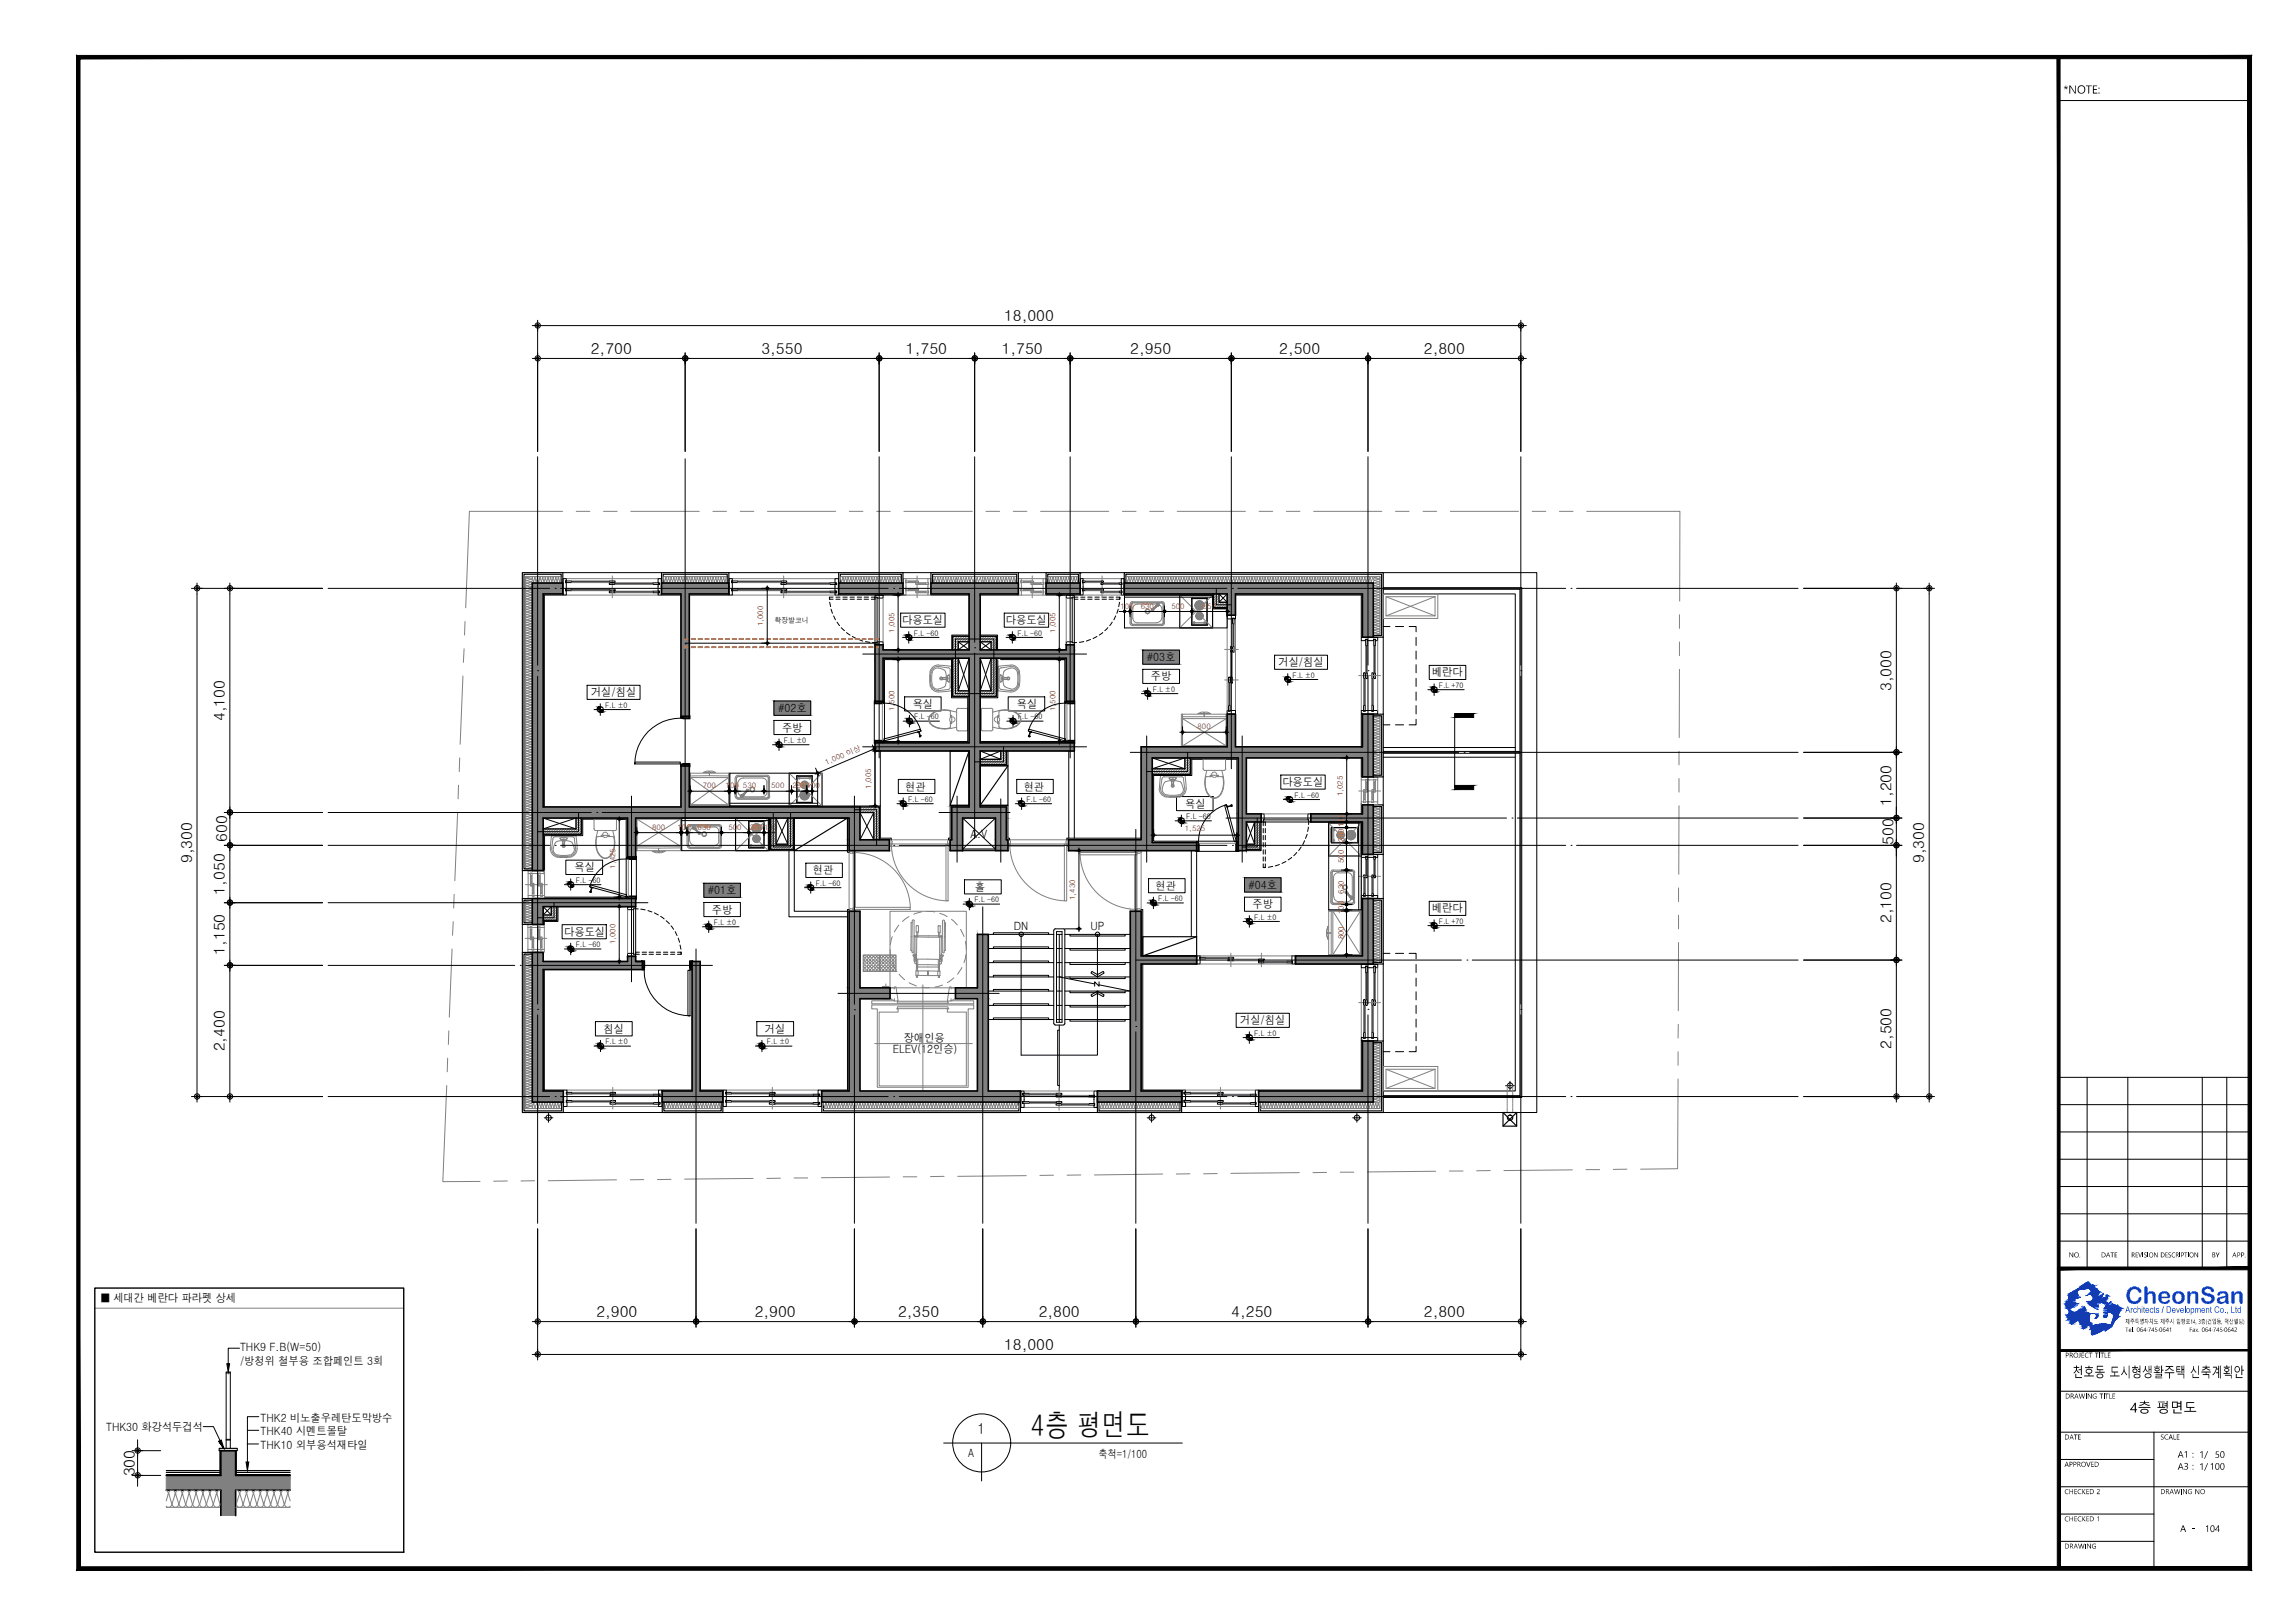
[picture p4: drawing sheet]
<svg xmlns="http://www.w3.org/2000/svg" width="420mm" height="297mm" viewBox="0 0 420 297" stroke-linecap="round" stroke-linejoin="round" font-family="sans-serif">
<defs><g id="words">
<text font-size="5.6" x="188.7" y="262.8">4층 평면도</text>
<text font-size="5" fill="#0f4bff" x="389.1" y="238.6">CheonSan</text>
<g font-size="3.3">
<text x="379.4" y="252">천호동 도시형생활주택 신축계획안</text>
<text x="390" y="258.5">4층 평면도</text>
</g>
<g font-size="2.8">
<text x="377.8" y="17.1">*NOTE:</text>
<text x="183.8" y="58.7">18,000</text>
<text x="108.2" y="64.7">2,700</text>
<text x="139.4" y="64.7">3,550</text>
<text x="165.9" y="64.7">1,750</text>
<text x="183.4" y="64.7">1,750</text>
<text x="206.9" y="64.7">2,950</text>
<text x="234.2" y="64.7">2,500</text>
<text x="260.7" y="64.7">2,800</text>
<text x="41.2" y="132" transform="rotate(-90 41.2 132)">4,100</text>
<text x="346.3" y="126.5" transform="rotate(-90 346.3 126.5)">3,000</text>
<text x="346.3" y="147.5" transform="rotate(-90 346.3 147.5)">1,200</text>
<text x="41.6" y="154.1" transform="rotate(-90 41.6 154.1)">600</text>
<text x="346.7" y="154.6" transform="rotate(-90 346.7 154.6)">500</text>
<text x="35.2" y="158" transform="rotate(-90 35.2 158)">9,300</text>
<text x="352.3" y="158" transform="rotate(-90 352.3 158)">9,300</text>
<text x="41.2" y="163.7" transform="rotate(-90 41.2 163.7)">1,050</text>
<text x="346.3" y="168.9" transform="rotate(-90 346.3 168.9)">2,100</text>
<text x="41.2" y="174.7" transform="rotate(-90 41.2 174.7)">1,150</text>
<text x="346.3" y="192" transform="rotate(-90 346.3 192)">2,500</text>
<text x="41.2" y="192.4" transform="rotate(-90 41.2 192.4)">2,400</text>
<text x="109.2" y="241">2,900</text>
<text x="138.2" y="241">2,900</text>
<text x="164.4" y="241">2,350</text>
<text x="190.2" y="241">2,800</text>
<text x="225.4" y="241">4,250</text>
<text x="260.7" y="241">2,800</text>
<text x="183.8" y="247">18,000</text>
<text x="179" y="262.4">1</text>
<text x="24.7" y="270.2" transform="rotate(-90 24.7 270.2)">300</text>
</g>
<g font-size="2.2">
<text x="398.7" y="269">A3 :1/100</text>
<text x="398.7" y="266.8">A1 :1/ 50</text>
<text x="399.1" y="280.4">A - 104</text>
</g>
<g font-size="2.1">
<text x="165.2" y="114.2">다용도실</text>
<text x="184.1" y="114.2">다용도실</text>
<text x="210" y="121">#03호</text>
<text x="210.7" y="124.5">주방</text>
<text x="234.1" y="121.9">거실/침실</text>
<text x="262.2" y="123.8">베란다</text>
<text x="108.2" y="127.5">거실/침실</text>
<text x="142.5" y="130.4">#02호</text>
<text x="167.1" y="129.6">욕실</text>
<text x="186.2" y="129.6">욕실</text>
<text x="143.2" y="133.9">주방</text>
<text x="234.8" y="143.9">다용도실</text>
<text x="165.7" y="144.7">현관</text>
<text x="187.4" y="144.7">현관</text>
<text x="217" y="147.8">욕실</text>
<text x="177.7" y="153.4">A.V</text>
<text x="105.2" y="159.5">욕실</text>
<text x="148.8" y="160">현관</text>
<text x="129.6" y="163.7">#01호</text>
<text x="130.3" y="167.2">주방</text>
<text x="178.5" y="163.1">홀</text>
<text x="211.5" y="162.8">현관</text>
<text x="228.6" y="162.7">#04호</text>
<text x="229.3" y="166.2">주방</text>
<text x="262.2" y="167">베란다</text>
<text x="103.3" y="171.3">다용도실</text>
<text x="185.6" y="170.3">DN</text>
<text x="199.6" y="170.2">UP</text>
<text x="110.5" y="189">침실</text>
<text x="140" y="189">거실</text>
<text x="165.5" y="190.7">장애인용</text>
<text x="227" y="187.5">거실/침실</text>
<text x="163.4" y="192.7">ELEV(12인승)</text>
<text x="18.5" y="238.4">■ 세대간 베란다 파라펫 상세</text>
<text x="43.9" y="247.3">THK9 F.B(W=50)</text>
<text x="43.9" y="249.8">/방청위 철부용 조합페인트 3회</text>
<text x="19.4" y="261.9">THK30 화강석두겁석</text>
<text x="47.7" y="262.7">THK40 시멘트몰탈</text>
<text x="47.7" y="260.2">THK2 비노출우레탄도막방수</text>
<text x="47.7" y="265.2">THK10 외부용석재타일</text>
<text x="177.2" y="266.7">A</text>
<text x="201.1" y="266.8">축척=1/100</text>
</g>
<text font-size="1.9" fill="#0060a4" x="389.1" y="240.3">Architects / Development Co., Ltd</text>
<g font-size="1.7">
<text x="378.7" y="230.1">NO.</text>
<text x="384.6" y="230.1">DATE</text>
<text x="390.2" y="230.1">REVISION DESCRIPTION</text>
<text x="404.9" y="230.1">BY</text>
<text x="408.6" y="230.1">APP.</text>
<text x="378.1" y="248.5">PROJECT TITLE</text>
<text x="378.1" y="256">DRAWING TITLE</text>
<text x="378" y="263.5">DATE</text>
<text x="395.5" y="263.5">SCALE</text>
<text x="378" y="268.5">APPROVED</text>
<text x="378" y="273.5">CHECKED 2</text>
<text x="395.5" y="273.5">DRAWING NO</text>
<text x="378" y="278.4">CHECKED 1</text>
<text x="378" y="283.4">DRAWING</text>
</g>
<g font-size="1.5">
<text x="389.1" y="242.3">제주특별자치도 제주시 임항로14, 3층(건입동, 덕산빌딩)</text>
<text x="389.1" y="243.7">Tel. 064·745·0641</text>
<text x="404.7" y="243.7">Fax. 064·745·0642</text>
</g>
<g font-size="1.4">
<text x="141.8" y="113.9">확장발코니</text>
<text x="167.3" y="116.3">F.L -60</text>
<text x="186.3" y="116.3">F.L -60</text>
<text x="236.6" y="124">F.L ±0</text>
<text x="263.4" y="125.9">F.L +70</text>
<text x="110.8" y="129.5">F.L ±0</text>
<text x="167.4" y="131.6">F.L -60</text>
<text x="186.4" y="131.6">F.L -60</text>
<text x="211" y="126.6">F.L ±0</text>
<text x="143.5" y="136">F.L ±0</text>
<text x="166.2" y="146.8">F.L -60</text>
<text x="187.9" y="146.8">F.L -60</text>
<text x="217.2" y="149.9">F.L -60</text>
<text x="237" y="146">F.L -60</text>
<text x="105.4" y="161.6">F.L -60</text>
<text x="149.4" y="162.1">F.L -60</text>
<text x="178.4" y="165.1">F.L -60</text>
<text x="212" y="164.9">F.L -60</text>
<text x="105.4" y="173.3">F.L -60</text>
<text x="130.7" y="169.3">F.L ±0</text>
<text x="229.6" y="168.3">F.L ±0</text>
<text x="263.4" y="169.1">F.L +70</text>
<text x="110.8" y="191.1">F.L ±0</text>
<text x="140.4" y="191.1">F.L ±0</text>
<text x="229.6" y="189.6">F.L ±0</text>
</g>
<g font-size="1.4" fill="#f00">
<text x="205.1" y="111.4">100</text>
<text x="208.8" y="111.4">630</text>
<text x="214.5" y="111.4">500</text>
<text x="220.2" y="111.4">650</text>
<text x="139.7" y="114.6" transform="rotate(-90 139.7 114.6)">1,000</text>
<text x="163.7" y="115.8" transform="rotate(-90 163.7 115.8)">1,005</text>
<text x="193.3" y="115.8" transform="rotate(-90 193.3 115.8)">1,005</text>
<text x="163.7" y="130.1" transform="rotate(-90 163.7 130.1)">1,500</text>
<text x="193.3" y="130.1" transform="rotate(-90 193.3 130.1)">1,500</text>
<text x="219.2" y="133.5">800</text>
<text x="151.3" y="140" transform="rotate(-23 151.3 140)">1,000 이상</text>
<text x="128.7" y="144.3">700</text>
<text x="132.8" y="144.3">100</text>
<text x="136" y="144.3">530</text>
<text x="141.2" y="144.3">500</text>
<text x="145.1" y="144.3">280100</text>
<text x="159.5" y="144.4" transform="rotate(-90 159.5 144.4)">1,005</text>
<text x="245.8" y="145.7" transform="rotate(-90 245.8 145.7)">1,025</text>
<text x="119.4" y="151.9">800</text>
<text x="124" y="151.9">100</text>
<text x="127.7" y="151.9">630</text>
<text x="133.3" y="151.9">500</text>
<text x="137.3" y="151.9">280</text>
<text x="139.9" y="151.9">100</text>
<text x="216.9" y="152.1">1,525</text>
<text x="246" y="151.3" transform="rotate(-90 246 151.3)">100</text>
<text x="246" y="154.1" transform="rotate(-90 246 154.1)">280</text>
<text x="112.7" y="159" transform="rotate(-90 112.7 159)">1,425</text>
<text x="246" y="158" transform="rotate(-90 246 158)">500</text>
<text x="196.8" y="164.7" transform="rotate(-90 196.8 164.7)">1,430</text>
<text x="246" y="167.3" transform="rotate(-90 246 167.3)">100</text>
<text x="246" y="163.6" transform="rotate(-90 246 163.6)">630</text>
<text x="112.7" y="172.8" transform="rotate(-90 112.7 172.8)">1,000</text>
<text x="246" y="171.9" transform="rotate(-90 246 171.9)">800</text>
</g>
</g></defs>
<!-- layer: H -->
<g fill="#808080" stroke="#808080" stroke-width=".18">
<path d="M124.7 108.7h1.5v22.4z"/>
<path d="M240 150.4h9.4z"/>
<path d="M210.9 154.2h8.2z"/>
<path d="M157.4 180.8h5.5z"/>
<path d="M121.1 106.7l12.3 2v-2zM121.1 106.7l12.3 2h-12.3z"/>
<path d="M205.8 106.7l45.6 2v-2zM205.8 106.7l45.6 2h-45.6z"/>
<path d="M191.5 106.7l6.2 2v-2zM191.5 106.7l6.2 2h-6.2z"/>
<path d="M170.4 106.7l16 2v-2zM170.4 106.7l16 2h-16z"/>
<path d="M153.5 106.7l11.8 2v-2zM153.5 106.7l11.8 2h-11.8z"/>
<path d="M97.5 106.7l5.5 2v-2zM97.5 106.7l5.5 2h-5.5z"/>
<path d="M224.7 108.7l1.5 3.9v-3.9zM224.7 108.7l1.5 3.9h-1.5z"/>
<path d="M249.4 108.7l2 7.9v-7.9zM249.4 108.7l2 7.9h-2z"/>
<path d="M195.2 118l1.5 .9v-.9zM195.2 118l1.5 .9h-1.5z"/>
<path d="M177.4 108.7l2.1 10.2v-10.2zM177.4 108.7l2.1 10.2h-2.1z"/>
<path d="M160.2 118l1.5 .9v-.9zM160.2 118l1.5 .9h-1.5z"/>
<path d="M160.2 118.9l36.5 1.6v-1.6zM160.2 118.9l36.5 1.6h-36.5z"/>
<path d="M195.2 120.5l1.5 7.8v-7.8zM195.2 120.5l1.5 7.8h-1.5z"/>
<path d="M160.2 120.5l1.5 7.8v-7.8zM160.2 120.5l1.5 7.8h-1.5z"/>
<path d="M124.7 131.1h1.5zM124.7 108.7l1.5 22.4h-1.5z"/>
<path d="M177.4 120.5l2.1 15.5v-15.5zM177.4 120.5l2.1 15.5h-2.1z"/>
<path d="M249.4 130.7l2 6v-6zM249.4 130.7l2 6h-2z"/>
<path d="M224.7 130.7l1.5 6v-6zM224.7 130.7l1.5 6h-1.5z"/>
<path d="M224.7 136.7h26.7zM208.9 136.7h42.5z"/>
<path d="M160.2 136l36.5 1.4v-1.4zM160.2 136l36.5 1.4h-36.5z"/>
<path d="M208.9 136.7l42.5 2v-2zM208.9 136.7l42.5 2h-42.5z"/>
<path d="M208.9 138.7h2zM208.9 138.7h17.8z"/>
<path d="M249.4 138.7l2 3.5v-3.5zM249.4 138.7l2 3.5h-2z"/>
<path d="M177.4 137.4l2.1 10.3v-10.3zM177.4 137.4l2.1 10.3h-2.1z"/>
<path d="M124.7 140.2l1.5 7.5v-7.5zM124.7 140.2l1.5 7.5h-1.5z"/>
<path d="M97.5 108.7l1.9 39v-39zM97.5 108.7l1.9 39h-1.9z"/>
<path d="M249.4 147.3l2 1.7v-1.7zM249.4 147.3l2 1.7h-2z"/>
<path d="M226.7 138.7l1.5 10.3v-10.3zM226.7 138.7l1.5 10.3h-1.5z"/>
<path d="M249.4 149h2zM240 149h11.4z"/>
<path d="M174.2 147.7l10 2v-2zM174.2 147.7l10 2h-10z"/>
<path d="M97.5 147.7l59.9 2v-2zM97.5 147.7l59.9 2h-59.9z"/>
<path d="M240 149l11.4 1.4v-1.4zM240 149l11.4 1.4h-11.4z"/>
<path d="M226.7 149l4.2 1.4v-1.4zM226.7 149l4.2 1.4h-4.2z"/>
<path d="M249.4 150.4h2zM249.4 150.4h2z"/>
<path d="M182.2 149.7l2 4v-4zM182.2 149.7l2 4h-2z"/>
<path d="M174.2 149.7l2 4v-4zM174.2 149.7l2 4h-2z"/>
<path d="M155.4 149.7l2 4v-4zM155.4 149.7l2 4h-2z"/>
<path d="M208.9 138.7l2 15v-15zM208.9 138.7l2 15h-2z"/>
<path d="M195.6 153.7h13.3zM195.6 153.7h13.3z"/>
<path d="M195.6 153.7l15.3 .5v-.5zM195.6 153.7l15.3 .5h-15.3z"/>
<path d="M195.6 154.2l23.5 1.5v-1.5zM195.6 154.2l23.5 1.5h-23.5z"/>
<path d="M182.2 153.7l2.3 2v-2zM182.2 153.7l2.3 2h-2.3z"/>
<path d="M226.7 150.4l1.5 5.3v-5.3zM226.7 150.4l1.5 5.3h-1.5z"/>
<path d="M173.9 153.7l2.3 2v-2zM173.9 153.7l2.3 2h-2.3z"/>
<path d="M155.4 153.7l7.4 2v-2zM155.4 153.7l7.4 2h-7.4z"/>
<path d="M249.4 150.4l2 6v-6zM249.4 150.4l2 6h-2z"/>
<path d="M114.9 149.7l1.5 7.1v-7.1zM114.9 149.7l1.5 7.1h-1.5z"/>
<path d="M97.5 149.7l1.9 9.6v-9.6zM97.5 149.7l1.9 9.6h-1.9z"/>
<path d="M97.5 164.5l18.9 1.4v-1.4zM97.5 164.5l18.9 1.4h-18.9z"/>
<path d="M97.5 165.9l1.9 3.3v-3.3zM97.5 165.9l1.9 3.3h-1.9z"/>
<path d="M249.4 164.5l2 10.4v-10.4zM249.4 164.5l2 10.4h-2z"/>
<path d="M206.9 166.8l2 8.1v-8.1zM206.9 166.8l2 8.1h-2z"/>
<path d="M249.4 174.9h2zM237.2 174.9h14.2z"/>
<path d="M97.5 174.3l1.9 1.7v-1.7zM97.5 174.3l1.9 1.7h-1.9z"/>
<path d="M114.9 175l1.5 1v-1zM114.9 175l1.5 1h-1.5z"/>
<path d="M237.2 174.9l14.2 1.5v-1.5zM237.2 174.9l14.2 1.5h-14.2zM237.2 176.4h14.2z"/>
<path d="M206.9 174.9l12.2 1.5v-1.5zM206.9 174.9l12.2 1.5h-12.2z"/>
<path d="M97.5 176l20.1 1.4v-1.4zM97.5 176l20.1 1.4h-20.1z"/>
<path d="M155.4 166.8l2 14v-14zM155.4 166.8l2 14h-2z"/>
<path d="M178.9 171l2 9.8v-9.8zM178.9 171l2 9.8h-2z"/>
<path d="M155.4 180.8h2zM155.4 180.8h2z"/>
<path d="M155.4 180.8l7.5 2v-2zM155.4 180.8l7.5 2h-7.5z"/>
<path d="M174.9 180.8l6 2v-2zM174.9 180.8l6 2h-6z"/>
<path d="M155.4 182.8h2zM155.4 182.8h7.5z"/>
<path d="M155.4 182.8l2 16.9v-16.9zM155.4 182.8l2 16.9h-2z"/>
<path d="M126.7 176l1.5 23.7v-23.7zM126.7 176l1.5 23.7h-1.5z"/>
<path d="M249.4 190.5l2 9.2v-9.2zM249.4 190.5l2 9.2h-2z"/>
<path d="M206.9 176.4l2 23.3v-23.3zM206.9 176.4l2 23.3h-2z"/>
<path d="M97.5 177.4l1.9 22.3v-22.3zM97.5 177.4l1.9 22.3h-1.9z"/>
<path d="M178.9 182.8l2 16.9v-16.9zM178.9 182.8l2 16.9h-2z"/>
<path d="M230.4 199.7l21 2v-2zM230.4 199.7l21 2h-21z"/>
<path d="M150.5 199.7l36.3 2v-2zM150.5 199.7l36.3 2h-36.3z"/>
<path d="M121.2 199.7l11.1 2v-2zM121.2 199.7l11.1 2h-11.1z"/>
<path d="M97.5 199.7l5.6 2v-2zM97.5 199.7l5.6 2h-5.6z"/>
<path d="M200.9 199.7l15.4 2v-2zM200.9 199.7l15.4 2h-15.4z"/>
</g>
<!-- layer: 9 -->
<g fill="#808080" stroke="#808080" stroke-width=".18">
<path d="M40.4 265.5l2.7 4.5v-4.5zM40.4 265.5l2.7 4.5h-2.7z"/>
<path d="M30.4 270l22.7 2.7v-2.7zM30.4 270l22.7 2.7h-22.7z"/>
<path d="M40.4 272.7l2.7 4.7v-4.7zM40.4 272.7l2.7 4.7h-2.7z"/>
</g>
<!-- layer: 8 -->
<g fill="none" stroke="#808080" stroke-width=".18">
<path d="M253.2 108.7h10v4.5h-10zM253.7 109.2h9v3.5h-9zM253.7 109.2l9 3.5M262.7 109.2l-9 3.5M253.2 195.2h10v4.5h-10zM253.7 195.7h9v3.5h-9zM253.7 195.7l9 3.5M262.7 195.7l-9 3.5M36.5 270l-2.7 2.7M36.6 270l-2.6 2.7M36.8 270l-2.7 2.7M41 265.5l-.6 .6"/>
<path d="M41.1 265.5l-.7 .7M41.3 265.5l-.9 .9M45 270l-4.6 4.6M45.1 270l-4.7 4.7M45.3 270l-4.9 4.9M53.1 270.7l-2 2M53.1 270.5l-2.2 2.2M53.1 270.4l-2.3 2.3"/>
</g>
<g fill="none" stroke="#000" stroke-width=".21">
<path d="M216 108.9h6v6h-6zM173.9 137.4h3.5v10h-3.5zM177.4 137.4l-3.5 10M134.7 149.7h6v6h-6zM144.5 141.5h6v6h-6zM155.2 149.7l-9.8 6v-6h9.8v6h-9.8M176.2 155.7h6M176.2 155.4h6M179.5 140.2h5v7.2h-5zM184.5 140.2l-5 7.2M243.2 150.7h6v6h-6zM209.2 171.4h9.9v3.5h-9.9z"/>
<path d="M219.1 171.4l-9.9 3.5"/>
</g>
<!-- layer: INSUL -->
<g fill="none" stroke="#808080" stroke-width=".18">
<path d="M96.3 105.5l.3 .2M96.5 118.3l.9 .3v.2l-.3 .1M96.5 118.2l.8-.2 .2 .2-.4 .3M96.5 117.8l.6-.3 .4 .2-.2 .3-.8-.2M96.5 115.4l.9 .3v.3l-.3 .1M96.5 115.3l.8-.2 .2 .3-.4 .2M96.5 114.9l.8-.3 .2 .3-.4 .2M96.5 108.7l.8 .2 .2 .2-.2 .2-.8-.1M96.5 108.1l.8-.2 .2 .3-.2 .2-.8-.2M96.5 105.8l.8 .2 .2 .2-.3 .3-.8-.2-.1 .3 .2 .1 .7-.2M96.5 105.7l.8-.2 .2 .3-.4 .2M96.5 118.8l.7 .1"/>
<path d="M96.5 116.8l.7 .2M96.5 115.9l.7 .2M96.5 114.9l.7 .2M96.5 113.9l.7 .3M96.5 112.5l.7 .2M96.5 112l.7 .2M96.5 111.6l.7 .1M96.5 118.7l-.3 .3 .2 .2 .8-.2M96.5 118.2l-.3 .3 .2 .2 .8-.2M96.5 117.8l-.3 .2 .3 .2M96.5 117.3l-.3 .2 .3 .2M96.5 115.9l-.3 .2 .2 .2 .8-.2"/>
<path d="M96.5 115.4l-.3 .2 .2 .2 .8-.2M96.5 114.9l-.3 .2 .3 .2M96.5 114.4l-.3 .2 .3 .3M96.5 113.5l-.3 .2 .3 .2M96.5 112.5l-.3 .2 .2 .2 .8-.1M96.5 112l-.3 .2 .3 .3M96.5 111.5l-.3 .3 .3 .2M96.5 111l-.2 .1v.3l.2 .1 .8-.2 .2 .2-.4 .2M96.5 109.1l-.3 .3 .2 .2 .8-.2M96.5 108.7l-.3 .2 .3 .2M96.5 108.2h-.2v.3l.2 .1 .8-.2 .2 .2-.4 .3M96.5 105.8l-.3 .2 .2 .2 .8-.2"/>
<path d="M97.1 119.9l.4 .2-.4 .3M97.1 119.5l.4 .2-.4 .2M97.1 119l.4 .2-.2 .2-.9-.2-.2 .2 .2 .3 .8-.2M97.1 117l.4 .3-.2 .2-.8-.2M97.1 116.6l.4 .2-.4 .2M97.1 116.1l.4 .2-.2 .2-.8-.2-.2 .1v.3l.2 .1M97.1 114.2l.4 .2-.2 .2-.8-.1M97.1 113.7l.4 .2-.4 .2M97.1 113.2l.4 .2-.2 .2-.8-.1M97.1 112.7l.4 .3-.4 .2M97.1 112.3l.4 .2-.4 .2M97.1 111.8l.4 .2-.4 .2"/>
<path d="M97.1 110.8l.4 .2-.2 .3-.8-.2M97.1 110.3l.4 .2-.2 .3-.8-.2M97.1 109.9l.4 .2-.4 .2M97.1 109.4l.4 .2-.4 .2M97.1 107.4l.4 .3-.2 .2-.8-.2M97.1 107l.4 .2-.4 .2M97.1 106.5l.4 .2-.4 .3M97.2 119.9l-.8-.2-.2 .2 .3 .2M97.2 116.6l-.8 .2-.2 .2 .2 .2 .8-.1M97.2 113.7l-.8 .2-.2 .2 .2 .3 .8-.2M97.2 113.2l-.8-.2-.2 .2 .3 .2M97.2 110.3l-.9 .4v.2l.2 .1"/>
<path d="M97.2 110.3l-.8-.2-.2 .2 .3 .2M97.2 109.8l-.8-.2-.2 .2 .3 .2M97.2 107.5l-.9 .3v.3h.2M97.2 107.4l-.8-.2-.2 .2 .3 .3M97.2 107l-.8-.3-.2 .2 .3 .3M97.2 120l-.7 .1M97.2 113.2l-.7 .2M97.2 112.3l-.7 .2M97.2 111.8l-.7 .2M97.2 110.9l-.7 .1M97.2 109.9l-.7 .2M97.2 108.9l-.7 .2"/>
<path d="M97.2 107l-.7 .2M98.4 105.8a.22 .22 0 0 0-.2-.3 .22 .22 0 0 0-.2 .3l.1 .6a.22 .22 0 0 1-.2 .3 .22 .22 0 0 1-.2-.3l.2-.6a.22 .22 0 0 0-.2-.3 .22 .22 0 0 0-.2 .3l.2 .6-.2 .3M98.4 105.8l.2 .6a.22 .22 0 0 1-.2 .3 .22 .22 0 0 1-.2-.3zM98.4 105.8a.22 .22 0 0 1 .2-.3 .22 .22 0 0 1 .2 .3l-.1 .6a.22 .22 0 0 0 .2 .3 .22 .22 0 0 0 .2-.3l-.2-.6a.22 .22 0 0 1 .2-.3 .22 .22 0 0 1 .2 .3l-.2 .6a.22 .22 0 0 0 .3 .3 .22 .22 0 0 0 .2-.3l-.2-.6a.22 .22 0 0 1 .2-.3 .22 .22 0 0 1 .2 .3l-.2 .6a.22 .22 0 0 0 .2 .3 .22 .22 0 0 0 .2-.3l-.1-.6a.22 .22 0 0 1 .2-.3 .22 .22 0 0 1 .2 .3l-.2 .6a.22 .22 0 0 0 .2 .3 .22 .22 0 0 0 .2-.3l-.2-.6a.22 .22 0 0 1 .2-.3 .22 .22 0 0 1 .3 .3l-.2 .6a.22 .22 0 0 0 .2 .3 .22 .22 0 0 0 .2-.3l-.2-.6a.22 .22 0 0 1 .2-.3 .22 .22 0 0 1 .3 .3l-.3 .6a.22 .22 0 0 0 .3 .3 .22 .22 0 0 0 .2-.3l-.2-.6a.22 .22 0 0 1 .2-.3 .22 .22 0 0 1 .2 .3l-.1 .6a.22 .22 0 0 0 .2 .3 .22 .22 0 0 0 .2-.3l-.2-.6a.22 .22 0 0 1 .2-.3 .22 .22 0 0 1 .2 .3l-.2 .6a.22 .22 0 0 0 .2 .3 .22 .22 0 0 0 .2-.3l-.1-.6a.22 .22 0 0 1 .2-.3 .22 .22 0 0 1 .2 .3l-.2 .6 .2 .3M102.7 105.5h-6.5v53.5M121.4 105.5h11.7M127.2 105.8a.22 .22 0 0 0-.2-.3 .22 .22 0 0 0-.3 .3l.2 .7a.22 .22 0 0 1-.2 .2 .22 .22 0 0 1-.2-.3l.2-.7a.21 .21 0 0 0-.2-.2 .21 .21 0 0 0-.2 .3l.1 .7a.22 .22 0 0 1-.2 .2 .22 .22 0 0 1-.2-.3l.2-.7a.21 .21 0 0 0-.2-.2 .21 .21 0 0 0-.2 .3l.2 .7a.22 .22 0 0 1-.3 .2 .22 .22 0 0 1-.1-.3l.1-.7a.21 .21 0 0 0-.2-.2 .21 .21 0 0 0-.2 .3l.2 .7a.22 .22 0 0 1-.3 .2 .22 .22 0 0 1-.1-.3l.2-.7a.21 .21 0 0 0-.3-.2 .21 .21 0 0 0-.2 .3l.2 .7a.22 .22 0 0 1-.2 .2 .22 .22 0 0 1-.2-.3l.2-.7a.21 .21 0 0 0-.3-.2 .21 .21 0 0 0-.2 .3l.2 .7a.22 .22 0 0 1-.2 .2 .22 .22 0 0 1-.2-.3l.2-.7a.21 .21 0 0 0-.2-.2 .21 .21 0 0 0-.2 .3l.1 .7a.22 .22 0 0 1-.2 .2 .22 .22 0 0 1-.2-.3l.2-.7a.21 .21 0 0 0-.2-.2 .21 .21 0 0 0-.2 .3l.2 .7a.22 .22 0 0 1-.3 .2 .22 .22 0 0 1-.2-.3l.2-.7a.21 .21 0 0 0-.2-.2 .21 .21 0 0 0-.2 .3l.2 .7a.22 .22 0 0 1-.2 .2 .22 .22 0 0 1-.2-.3l.2-.7a.21 .21 0 0 0-.3-.2 .21 .21 0 0 0-.2 .3l.2 .7a.22 .22 0 0 1-.2 .2 .22 .22 0 0 1-.2-.3l.2-.7a.23 .23 0 0 0-.3-.2 .23 .23 0 0 0-.2 .3l.2 .7a.22 .22 0 0 1-.2 .2 .22 .22 0 0 1-.2-.3l.2-.7a.21 .21 0 0 0-.3-.2 .21 .21 0 0 0-.1 .3l.2 .7-.3 .2M127.2 105.8l.2 .6a.22 .22 0 0 1-.2 .3 .22 .22 0 0 1-.2-.3zM127.2 105.8a.22 .22 0 0 1 .2-.3 .22 .22 0 0 1 .2 .3l-.1 .7a.22 .22 0 0 0 .2 .2 .22 .22 0 0 0 .2-.3l-.2-.7a.23 .23 0 0 1 .2-.2 .23 .23 0 0 1 .2 .3l-.2 .7a.22 .22 0 0 0 .3 .2 .22 .22 0 0 0 .2-.3l-.2-.7a.21 .21 0 0 1 .2-.2 .21 .21 0 0 1 .2 .3l-.2 .7a.24 .24 0 0 0 .3 .2 .24 .24 0 0 0 .2-.3l-.2-.7a.21 .21 0 0 1 .2-.2 .21 .21 0 0 1 .2 .3l-.2 .7a.22 .22 0 0 0 .2 .2 .22 .22 0 0 0 .2-.3l-.2-.7a.23 .23 0 0 1 .3-.2 .23 .23 0 0 1 .2 .3l-.2 .7a.22 .22 0 0 0 .2 .2 .22 .22 0 0 0 .2-.3l-.2-.7a.21 .21 0 0 1 .3-.2 .21 .21 0 0 1 .1 .3l-.2 .7a.24 .24 0 0 0 .3 .2 .24 .24 0 0 0 .2-.3l-.2-.7a.21 .21 0 0 1 .2-.2 .21 .21 0 0 1 .2 .3l-.2 .7a.22 .22 0 0 0 .3 .2 .22 .22 0 0 0 .2-.3l-.2-.7a.23 .23 0 0 1 .2-.2 .23 .23 0 0 1 .2 .3l-.2 .7a.22 .22 0 0 0 .2 .2 .22 .22 0 0 0 .2-.3l-.1-.7a.21 .21 0 0 1 .2-.2 .21 .21 0 0 1 .2 .3l-.2 .7a.24 .24 0 0 0 .2 .2 .24 .24 0 0 0 .2-.3l-.2-.7a.21 .21 0 0 1 .3-.2 .21 .21 0 0 1 .2 .3l-.2 .7a.22 .22 0 0 0 .2 .2 .22 .22 0 0 0 .2-.3l-.2-.7a.23 .23 0 0 1 .2-.2 .23 .23 0 0 1 .3 .3l-.3 .7a.22 .22 0 0 0 .3 .2 .22 .22 0 0 0 .2-.3l-.2-.7a.21 .21 0 0 1 .2-.2 .21 .21 0 0 1 .2 .3l-.2 .7 .3 .2M153.8 105.5h11.2M154.8 105.8a.22 .22 0 0 0-.2-.3 .22 .22 0 0 0-.3 .3l.2 .6a.22 .22 0 0 1-.2 .3 .22 .22 0 0 1-.2-.3l.2-.6a.23 .23 0 0 0-.2-.3 .23 .23 0 0 0-.3 .3l.3 .6v.2l-.3 .1M154.8 105.8l.2 .6a.24 .24 0 0 1-.2 .3 .24 .24 0 0 1-.2-.3z"/>
<path d="M154.8 105.8a.22 .22 0 0 1 .2-.3 .22 .22 0 0 1 .2 .3l-.1 .7a.22 .22 0 0 0 .2 .2 .22 .22 0 0 0 .2-.3l-.2-.7a.23 .23 0 0 1 .2-.2 .23 .23 0 0 1 .2 .3l-.2 .7a.22 .22 0 0 0 .3 .2 .22 .22 0 0 0 .2-.3l-.2-.7a.21 .21 0 0 1 .2-.2 .21 .21 0 0 1 .2 .3l-.2 .7a.24 .24 0 0 0 .3 .2 .24 .24 0 0 0 .2-.3l-.2-.7a.21 .21 0 0 1 .2-.2 .21 .21 0 0 1 .2 .3l-.2 .7a.22 .22 0 0 0 .2 .2 .22 .22 0 0 0 .2-.3l-.2-.7a.23 .23 0 0 1 .3-.2 .23 .23 0 0 1 .2 .3l-.2 .7a.22 .22 0 0 0 .2 .2 .22 .22 0 0 0 .2-.3l-.2-.7a.21 .21 0 0 1 .3-.2 .21 .21 0 0 1 .1 .3l-.2 .7a.24 .24 0 0 0 .3 .2 .24 .24 0 0 0 .2-.3l-.2-.7a.21 .21 0 0 1 .2-.2 .21 .21 0 0 1 .2 .3l-.2 .7a.22 .22 0 0 0 .3 .2 .22 .22 0 0 0 .2-.3l-.2-.7a.23 .23 0 0 1 .2-.2 .23 .23 0 0 1 .2 .3l-.2 .7a.22 .22 0 0 0 .3 .2 .22 .22 0 0 0 .1-.3l-.1-.7a.21 .21 0 0 1 .2-.2 .21 .21 0 0 1 .2 .3l-.2 .7a.24 .24 0 0 0 .2 .2 .24 .24 0 0 0 .2-.3l-.2-.7a.21 .21 0 0 1 .3-.2 .21 .21 0 0 1 .2 .3l-.2 .7a.22 .22 0 0 0 .2 .2 .22 .22 0 0 0 .2-.3l-.2-.7a.23 .23 0 0 1 .3-.2 .23 .23 0 0 1 .2 .3l-.2 .7a.22 .22 0 0 0 .2 .2 .22 .22 0 0 0 .2-.3l-.2-.7a.21 .21 0 0 1 .2-.2 .21 .21 0 0 1 .2 .3l-.2 .7a.24 .24 0 0 0 .3 .2 .24 .24 0 0 0 .2-.3l-.2-.7a.21 .21 0 0 1 .2-.2 .21 .21 0 0 1 .2 .3l-.2 .7a.22 .22 0 0 0 .3 .2 .22 .22 0 0 0 .1-.3l-.2-.7a.23 .23 0 0 1 .3-.2 .23 .23 0 0 1 .2 .3l-.2 .7a.22 .22 0 0 0 .2 .2 .22 .22 0 0 0 .2-.3l-.2-.7a.21 .21 0 0 1 .3-.2 .21 .21 0 0 1 .2 .3l-.2 .7a.24 .24 0 0 0 .2 .2 .24 .24 0 0 0 .2-.3l-.2-.7a.21 .21 0 0 1 .2-.2 .21 .21 0 0 1 .2 .3l-.1 .7a.22 .22 0 0 0 .2 .2 .22 .22 0 0 0 .2-.3l-.2-.7a.23 .23 0 0 1 .2-.2 .23 .23 0 0 1 .2 .3l-.2 .7a.22 .22 0 0 0 .3 .2 .22 .22 0 0 0 .2-.3l-.2-.7a.21 .21 0 0 1 .2-.2 .21 .21 0 0 1 .2 .3l-.2 .7a.24 .24 0 0 0 .3 .2 .24 .24 0 0 0 .2-.3l-.3-.7a.21 .21 0 0 1 .3-.2 .21 .21 0 0 1 .2 .3l-.2 .7a.22 .22 0 0 0 .2 .2 .22 .22 0 0 0 .2-.3l-.2-.7a.23 .23 0 0 1 .3-.2 .23 .23 0 0 1 .2 .3M164.4 105.8l.2 .6a.22 .22 0 0 1-.2 .3 .22 .22 0 0 1-.2-.3zM164.4 105.8a.22 .22 0 0 1 .2-.3 .22 .22 0 0 1 .2 .3l-.2 .7 .3 .2M170.7 105.5h15.4M170.9 106.4l-.1-.8 .2-.1 .2 .1 .2 .8M171 106.4l-.1 .2-.1 .1M171 106.4l.2 .3 .2-.3M171.2 105.8l-.2 .6M171.2 105.8l.1-.3h.3l.1 .3-.2 .7 .2 .2 .2-.3M171.9 106.4l-.2-.8 .2-.1 .3 .1-.2 .8M172.6 105.8l-.3 .9h-.2l-.1-.3M172.7 105.8l-.3-.3-.2 .1 .2 .8"/>
<path d="M172.7 105.8l.2 .7-.2 .2-.3-.3M172.7 105.8l.2-.3 .2 .3M173.1 105.8l-.2 .6M173.1 105.8l.3 .7-.2 .2-.3-.3M173.2 105.8l.2-.3 .2 .3M173.6 105.8l-.2 .6 .1 .3 .4-.2-.2-.7 .2-.3 .2 .1 .2 .8M174.1 105.8l-.2 .7 .2 .2 .2-.3M174.1 105.8l.2-.3 .3 .3M174.5 105.8l-.1 .7 .2 .2 .2-.3M174.6 105.8l.2 .6M174.6 105.8l.2-.3 .2 .1-.2 .8M174.8 106.4l.3 .3 .2-.3"/>
<path d="M175.4 105.8l-.2 .6M175.4 105.8v-.3h-.2v1l.3 .2 .2-.3M175.9 105.8l-.2 .6M175.9 105.8l-.2-.3-.2 .1 .1 .8M175.9 105.8l.2 .7-.2 .2-.2-.3M175.9 105.8l.3-.3 .2 .3M176.4 105.8l-.2 .7 .2 .2 .2-.3M176.4 105.8l.2 .6M176.4 105.8l.2-.3 .3 .3M176.7 106.4l.2 .3 .2-.3M176.8 105.8l-.1 .6M176.9 105.8l.2 .6"/>
<path d="M176.9 105.8l.2-.3 .3 .3M177.1 106.4l.3 .3 .2-.3M177.3 105.8l-.2 .6M177.4 105.8l.1 .6M177.4 105.8l.2-.3 .2 .1-.2 .8a.28 .28 0 0 0 .3 .3 .28 .28 0 0 0 .3-.3M177.8 105.8l.3 .6M177.9 105.8a.28 .28 0 0 1 .3-.3 .28 .28 0 0 1 .2 .3M178.2 106.4l.2 .3 .2-.3M178.4 105.8l-.2 .6M178.4 105.8l.2 .6M178.4 105.8l.1-.3h.3l.3 .9M178.9 105.8l-.2 .7 .2 .2 .2-.3"/>
<path d="M178.9 105.8a.28 .28 0 0 1 .3-.3 .28 .28 0 0 1 .3 .3M179.2 106.4a.28 .28 0 0 0 .2 .3 .28 .28 0 0 0 .3-.3M179.5 105.8l-.3 .6M179.5 105.8l.2 .6M179.5 105.8l.2-.3 .2 .3M179.8 106.4l.1 .3 .2-.3M179.9 105.8l-.2 .6M180.3 105.8l-.2 .7 .3 .2 .2-.3M180.3 105.8l-.2-.3-.2 .1 .1 .8M180.3 105.8l.3 .6M180.4 105.8l.2-.3 .2 .3M180.6 106.4l.2 .3 .2-.3"/>
<path d="M180.8 105.8l-.2 .6M180.8 105.8l.2 .6M180.9 105.8l.2-.3 .2 .1-.2 .8M181.1 106.4l.2 .3 .2-.3M182 106.4l-.2 .3-.2-.2 .2-.9-.3-.1-.2 .1 .2 .8M182.2 105.8l-.2 .6M182.2 105.8l-.2-.3-.2 .1 .2 .8M182.7 105.8l-.3 .9h-.3l-.1-.3M182.7 105.8l-.2-.3-.2 .1 .2 .8M182.8 105.8l.2 .7-.3 .2-.2-.3M182.8 105.8l.2-.3 .2 .3M183.2 105.8l-.2 .7 .2 .2 .3-.3-.3-.6"/>
<path d="M183.9 106.4l-.2-.8 .3-.1 .2 .1 .2 .8M184 106.4l.2 .3 .2-.3M184.1 105.8l-.2 .7-.2 .2-.2-.3 .2-.8-.2-.1-.3 .3M184.2 105.8l.2-.3 .2 .1-.2 .8M184.5 106.4l.2 .3 .2-.3M184.9 106.4l-.2-.8 .2-.1 .3 .3-.3 .6M184.9 106.4l.2 .3 .3-.3M185.6 105.8l-.2 .7 .3 .2 .2-.2 .2-.7M185.6 105.8l-.2-.3-.2 .1 .1 .8M185.6 105.8l.2 .6M185.6 105.8l.3-.3 .2 .3M185.9 106.4v.2l.2 .1"/>
<path d="M191.8 105.5h5.6M193.7 105.8a.22 .22 0 0 0-.2-.3 .22 .22 0 0 0-.2 .3l.2 .6a.22 .22 0 0 1-.2 .3 .22 .22 0 0 1-.3-.3l.3-.6a.22 .22 0 0 0-.3-.3 .22 .22 0 0 0-.2 .3l.2 .6a.22 .22 0 0 1-.2 .3 .22 .22 0 0 1-.2-.3l.1-.6a.22 .22 0 0 0-.2-.3 .22 .22 0 0 0-.2 .3l.2 .6a.22 .22 0 0 1-.2 .3 .22 .22 0 0 1-.2-.3l.2-.6a.22 .22 0 0 0-.2-.3 .22 .22 0 0 0-.2 .3l.2 .7-.3 .2M193.7 105.8l.3 .6a.22 .22 0 0 1-.2 .3 .22 .22 0 0 1-.3-.3zM193.8 105.8a.22 .22 0 0 1 .2-.3 .22 .22 0 0 1 .2 .3l-.2 .6a.22 .22 0 0 0 .2 .3 .22 .22 0 0 0 .2-.3l-.1-.6a.22 .22 0 0 1 .2-.3 .22 .22 0 0 1 .2 .3l-.2 .6a.22 .22 0 0 0 .2 .3 .22 .22 0 0 0 .2-.3l-.2-.6a.22 .22 0 0 1 .2-.3 .22 .22 0 0 1 .3 .3l-.2 .6a.22 .22 0 0 0 .2 .3 .22 .22 0 0 0 .2-.3l-.2-.6a.22 .22 0 0 1 .2-.3 .22 .22 0 0 1 .2 .3l-.1 .6a.22 .22 0 0 0 .2 .3 .22 .22 0 0 0 .2-.3l-.2-.6a.22 .22 0 0 1 .2-.3 .22 .22 0 0 1 .2 .3l-.2 .6a.22 .22 0 0 0 .2 .3 .22 .22 0 0 0 .2-.3l-.1-.6a.22 .22 0 0 1 .2-.3 .22 .22 0 0 1 .2 .3l-.2 .6a.22 .22 0 0 0 .2 .3 .22 .22 0 0 0 .2-.3l-.2-.6a.23 .23 0 0 1 .3-.3 .23 .23 0 0 1 .2 .3M197.1 105.8l.2 .6a.21 .21 0 0 1-.2 .3 .21 .21 0 0 1-.2-.3zM197.3 105.5l-.2 .1v.2M206.1 105.5h46.5v10.8l-.1-.2h-.2M209.5 105.8a.22 .22 0 0 0-.2-.3 .22 .22 0 0 0-.2 .3l.2 .6a.22 .22 0 0 1-.3 .3 .22 .22 0 0 1-.2-.3l.2-.6a.22 .22 0 0 0-.2-.3 .22 .22 0 0 0-.2 .3l.2 .6a.22 .22 0 0 1-.2 .3 .22 .22 0 0 1-.2-.3l.1-.6a.22 .22 0 0 0-.2-.3 .22 .22 0 0 0-.2 .3l.2 .6a.22 .22 0 0 1-.2 .3 .22 .22 0 0 1-.2-.3l.2-.6a.22 .22 0 0 0-.2-.3 .22 .22 0 0 0-.3 .3l.2 .6a.22 .22 0 0 1-.2 .3 .22 .22 0 0 1-.2-.3l.2-.6a.22 .22 0 0 0-.2-.3 .22 .22 0 0 0-.2 .3l.1 .6a.22 .22 0 0 1-.2 .3 .22 .22 0 0 1-.2-.3l.2-.6a.22 .22 0 0 0-.2-.3 .22 .22 0 0 0-.2 .3l.2 .6a.22 .22 0 0 1-.2 .3 .22 .22 0 0 1-.2-.3l.1-.6a.23 .23 0 0 0-.2-.3 .23 .23 0 0 0-.2 .3l.2 .7-.3 .2M209.5 105.8l.3 .6a.22 .22 0 0 1-.3 .3 .22 .22 0 0 1-.2-.3zM209.5 105.8a.22 .22 0 0 1 .3-.3 .22 .22 0 0 1 .2 .3l-.2 .7a.22 .22 0 0 0 .2 .2 .22 .22 0 0 0 .2-.3l-.1-.7a.21 .21 0 0 1 .2-.2 .21 .21 0 0 1 .2 .3l-.2 .7a.22 .22 0 0 0 .2 .2 .22 .22 0 0 0 .2-.3l-.2-.7a.21 .21 0 0 1 .3-.2 .21 .21 0 0 1 .1 .3l-.1 .7a.22 .22 0 0 0 .2 .2 .22 .22 0 0 0 .2-.3l-.2-.7a.21 .21 0 0 1 .2-.2 .21 .21 0 0 1 .2 .3l-.2 .7a.22 .22 0 0 0 .3 .2 .22 .22 0 0 0 .2-.3l-.2-.7a.21 .21 0 0 1 .2-.2 .21 .21 0 0 1 .2 .3l-.2 .7a.22 .22 0 0 0 .2 .2 .22 .22 0 0 0 .2-.3l-.1-.7a.21 .21 0 0 1 .2-.2 .21 .21 0 0 1 .2 .3l-.2 .7a.22 .22 0 0 0 .3 .2 .22 .22 0 0 0 .1-.3l-.2-.7a.21 .21 0 0 1 .3-.2 .21 .21 0 0 1 .2 .3l-.2 .7a.22 .22 0 0 0 .2 .2 .22 .22 0 0 0 .2-.3l-.2-.7a.21 .21 0 0 1 .3-.2 .21 .21 0 0 1 .2 .3l-.3 .7a.22 .22 0 0 0 .3 .2 .22 .22 0 0 0 .2-.3l-.2-.7a.21 .21 0 0 1 .2-.2 .21 .21 0 0 1 .2 .3l-.1 .7a.22 .22 0 0 0 .2 .2 .22 .22 0 0 0 .2-.3l-.2-.7a.21 .21 0 0 1 .2-.2 .21 .21 0 0 1 .2 .3l-.2 .7a.22 .22 0 0 0 .3 .2 .22 .22 0 0 0 .1-.3l-.1-.7a.21 .21 0 0 1 .2-.2 .21 .21 0 0 1 .2 .3l-.2 .7a.24 .24 0 0 0 .2 .2 .24 .24 0 0 0 .3-.3l-.3-.7a.21 .21 0 0 1 .3-.2 .21 .21 0 0 1 .2 .3l-.2 .7a.22 .22 0 0 0 .2 .2 .22 .22 0 0 0 .2-.3l-.2-.7a.23 .23 0 0 1 .3-.2 .23 .23 0 0 1 .2 .3l-.2 .7a.22 .22 0 0 0 .2 .2 .22 .22 0 0 0 .2-.3l-.2-.7a.21 .21 0 0 1 .3-.2 .21 .21 0 0 1 .1 .3l-.2 .7a.24 .24 0 0 0 .3 .2 .24 .24 0 0 0 .2-.3l-.2-.7a.21 .21 0 0 1 .2-.2 .21 .21 0 0 1 .2 .3l-.2 .7a.22 .22 0 0 0 .3 .2 .22 .22 0 0 0 .2-.3l-.3-.7a.23 .23 0 0 1 .3-.2 .23 .23 0 0 1 .2 .3l-.2 .7a.22 .22 0 0 0 .2 .2 .22 .22 0 0 0 .2-.3l-.1-.7a.21 .21 0 0 1 .2-.2 .21 .21 0 0 1 .2 .3l-.2 .7a.24 .24 0 0 0 .2 .2 .24 .24 0 0 0 .2-.3l-.2-.7a.21 .21 0 0 1 .3-.2 .21 .21 0 0 1 .1 .3l-.1 .7a.22 .22 0 0 0 .2 .2 .22 .22 0 0 0 .2-.3l-.2-.7a.23 .23 0 0 1 .2-.2 .23 .23 0 0 1 .3 .3l-.3 .7a.22 .22 0 0 0 .3 .2 .22 .22 0 0 0 .2-.3l-.2-.7a.21 .21 0 0 1 .2-.2 .21 .21 0 0 1 .2 .3l-.2 .7a.24 .24 0 0 0 .3 .2 .24 .24 0 0 0 .2-.3l-.2-.7a.21 .21 0 0 1 .2-.2 .21 .21 0 0 1 .2 .3l-.2 .7a.22 .22 0 0 0 .3 .2 .22 .22 0 0 0 .1-.3l-.2-.7a.23 .23 0 0 1 .3-.2 .23 .23 0 0 1 .2 .3l-.2 .7a.22 .22 0 0 0 .2 .2 .22 .22 0 0 0 .2-.3l-.2-.7a.21 .21 0 0 1 .3-.2 .21 .21 0 0 1 .2 .3l-.3 .7a.24 .24 0 0 0 .3 .2 .24 .24 0 0 0 .2-.3l-.2-.7a.21 .21 0 0 1 .2-.2 .21 .21 0 0 1 .2 .3l-.1 .7a.22 .22 0 0 0 .2 .2 .22 .22 0 0 0 .2-.3l-.2-.7a.23 .23 0 0 1 .2-.2 .23 .23 0 0 1 .2 .3l-.2 .7a.22 .22 0 0 0 .3 .2 .22 .22 0 0 0 .1-.3l-.1-.7a.21 .21 0 0 1 .2-.2 .21 .21 0 0 1 .2 .3l-.2 .7a.24 .24 0 0 0 .2 .2 .24 .24 0 0 0 .2-.3l-.2-.7a.21 .21 0 0 1 .3-.2 .21 .21 0 0 1 .2 .3l-.2 .7a.22 .22 0 0 0 .2 .2 .22 .22 0 0 0 .2-.3l-.2-.7a.23 .23 0 0 1 .3-.2 .23 .23 0 0 1 .2 .3l-.2 .7a.22 .22 0 0 0 .2 .2 .22 .22 0 0 0 .2-.3l-.2-.7a.21 .21 0 0 1 .2-.2 .21 .21 0 0 1 .2 .3l-.2 .7a.24 .24 0 0 0 .3 .2 .24 .24 0 0 0 .2-.3l-.2-.7a.21 .21 0 0 1 .2-.2 .21 .21 0 0 1 .2 .3l-.2 .7a.22 .22 0 0 0 .3 .2 .22 .22 0 0 0 .2-.3l-.3-.7a.23 .23 0 0 1 .3-.2 .23 .23 0 0 1 .2 .3l-.2 .7a.22 .22 0 0 0 .2 .2 .22 .22 0 0 0 .2-.3l-.1-.7a.21 .21 0 0 1 .2-.2 .21 .21 0 0 1 .2 .3l-.2 .7a.24 .24 0 0 0 .2 .2 .24 .24 0 0 0 .2-.3l-.2-.7a.21 .21 0 0 1 .3-.2 .21 .21 0 0 1 .1 .3l-.1 .7a.22 .22 0 0 0 .2 .2 .22 .22 0 0 0 .2-.3l-.2-.7a.23 .23 0 0 1 .2-.2 .23 .23 0 0 1 .2 .3M225.8 105.8l.3 .6a.22 .22 0 0 1-.3 .3 .22 .22 0 0 1-.2-.3zM225.9 105.8a.22 .22 0 0 1 .2-.3 .22 .22 0 0 1 .2 .3l-.2 .7a.24 .24 0 0 0 .3 .2 .24 .24 0 0 0 .2-.3l-.2-.7a.21 .21 0 0 1 .2-.2 .21 .21 0 0 1 .2 .3l-.2 .7a.22 .22 0 0 0 .2 .2 .22 .22 0 0 0 .2-.3l-.2-.7a.23 .23 0 0 1 .3-.2 .23 .23 0 0 1 .2 .3l-.2 .7a.22 .22 0 0 0 .2 .2 .22 .22 0 0 0 .2-.3l-.2-.7a.21 .21 0 0 1 .3-.2 .21 .21 0 0 1 .2 .3l-.3 .7a.24 .24 0 0 0 .3 .2 .24 .24 0 0 0 .2-.3l-.2-.7a.21 .21 0 0 1 .2-.2 .21 .21 0 0 1 .2 .3l-.2 .7a.22 .22 0 0 0 .3 .2 .22 .22 0 0 0 .2-.3l-.2-.7a.23 .23 0 0 1 .2-.2 .23 .23 0 0 1 .2 .3l-.2 .7a.22 .22 0 0 0 .3 .2 .22 .22 0 0 0 .1-.3l-.1-.7a.21 .21 0 0 1 .2-.2 .21 .21 0 0 1 .2 .3l-.2 .7a.24 .24 0 0 0 .2 .2 .24 .24 0 0 0 .2-.3l-.2-.7a.21 .21 0 0 1 .3-.2 .21 .21 0 0 1 .2 .3l-.2 .7a.22 .22 0 0 0 .2 .2 .22 .22 0 0 0 .2-.3l-.2-.7a.23 .23 0 0 1 .3-.2 .23 .23 0 0 1 .2 .3l-.2 .7a.22 .22 0 0 0 .2 .2 .22 .22 0 0 0 .2-.3l-.2-.7a.21 .21 0 0 1 .2-.2 .21 .21 0 0 1 .2 .3l-.2 .7a.24 .24 0 0 0 .3 .2 .24 .24 0 0 0 .2-.3l-.2-.7a.21 .21 0 0 1 .2-.2 .21 .21 0 0 1 .2 .3l-.2 .7a.22 .22 0 0 0 .3 .2 .22 .22 0 0 0 .2-.3l-.3-.7a.23 .23 0 0 1 .3-.2 .23 .23 0 0 1 .2 .3l-.2 .7a.22 .22 0 0 0 .2 .2 .22 .22 0 0 0 .2-.3l-.2-.7a.21 .21 0 0 1 .3-.2 .21 .21 0 0 1 .2 .3"/>
<path d="M232.1 105.8l.2 .6a.22 .22 0 0 1-.2 .3 .22 .22 0 0 1-.2-.3zM232.1 105.8a.22 .22 0 0 1 .2-.3 .22 .22 0 0 1 .2 .3l-.1 .7a.22 .22 0 0 0 .2 .2 .22 .22 0 0 0 .2-.3l-.2-.7a.23 .23 0 0 1 .2-.2 .23 .23 0 0 1 .2 .3l-.2 .7a.22 .22 0 0 0 .3 .2 .22 .22 0 0 0 .2-.3l-.2-.7a.21 .21 0 0 1 .2-.2 .21 .21 0 0 1 .2 .3l-.2 .7a.24 .24 0 0 0 .3 .2 .24 .24 0 0 0 .2-.3l-.2-.7a.21 .21 0 0 1 .2-.2 .21 .21 0 0 1 .2 .3l-.2 .7a.22 .22 0 0 0 .2 .2 .22 .22 0 0 0 .2-.3l-.2-.7a.23 .23 0 0 1 .3-.2 .23 .23 0 0 1 .2 .3l-.2 .7a.22 .22 0 0 0 .2 .2 .22 .22 0 0 0 .2-.3l-.2-.7a.21 .21 0 0 1 .3-.2 .21 .21 0 0 1 .1 .3l-.2 .7a.24 .24 0 0 0 .3 .2 .24 .24 0 0 0 .2-.3l-.2-.7a.21 .21 0 0 1 .2-.2 .21 .21 0 0 1 .2 .3l-.2 .7a.22 .22 0 0 0 .3 .2 .22 .22 0 0 0 .2-.3l-.2-.7a.23 .23 0 0 1 .2-.2 .23 .23 0 0 1 .2 .3l-.2 .7a.22 .22 0 0 0 .3 .2 .22 .22 0 0 0 .1-.3l-.1-.7a.21 .21 0 0 1 .2-.2 .21 .21 0 0 1 .2 .3l-.2 .7a.22 .22 0 0 0 .3 .2 .22 .22 0 0 0 .1-.3l-.2-.7a.21 .21 0 0 1 .3-.2 .21 .21 0 0 1 .2 .3l-.2 .7a.22 .22 0 0 0 .2 .2 .22 .22 0 0 0 .2-.3l-.2-.7a.21 .21 0 0 1 .3-.2 .21 .21 0 0 1 .2 .3l-.2 .7a.22 .22 0 0 0 .2 .2 .22 .22 0 0 0 .2-.3l-.2-.7a.21 .21 0 0 1 .2-.2 .21 .21 0 0 1 .2 .3l-.1 .7a.22 .22 0 0 0 .2 .2 .22 .22 0 0 0 .2-.3l-.2-.7a.21 .21 0 0 1 .2-.2 .21 .21 0 0 1 .2 .3l-.2 .7a.22 .22 0 0 0 .3 .2 .22 .22 0 0 0 .1-.3l-.1-.7a.21 .21 0 0 1 .2-.2 .21 .21 0 0 1 .2 .3M238.8 105.8l.2 .6a.22 .22 0 0 1-.2 .3 .22 .22 0 0 1-.2-.3zM238.8 105.8a.22 .22 0 0 1 .3-.3 .22 .22 0 0 1 .2 .3l-.2 .7a.22 .22 0 0 0 .2 .2 .22 .22 0 0 0 .2-.3l-.2-.7a.21 .21 0 0 1 .2-.2 .21 .21 0 0 1 .2 .3l-.1 .7a.22 .22 0 0 0 .2 .2 .22 .22 0 0 0 .2-.3l-.2-.7a.21 .21 0 0 1 .3-.2 .21 .21 0 0 1 .1 .3l-.2 .7a.22 .22 0 0 0 .3 .2 .22 .22 0 0 0 .2-.3l-.2-.7a.21 .21 0 0 1 .2-.2 .21 .21 0 0 1 .2 .3l-.2 .7a.22 .22 0 0 0 .3 .2 .22 .22 0 0 0 .2-.3l-.3-.7a.21 .21 0 0 1 .3-.2 .21 .21 0 0 1 .2 .3l-.2 .7a.22 .22 0 0 0 .2 .2 .22 .22 0 0 0 .2-.3l-.1-.7a.21 .21 0 0 1 .2-.2 .21 .21 0 0 1 .2 .3l-.2 .7a.22 .22 0 0 0 .2 .2 .22 .22 0 0 0 .2-.3l-.2-.7a.21 .21 0 0 1 .3-.2 .21 .21 0 0 1 .1 .3l-.1 .7a.22 .22 0 0 0 .2 .2 .22 .22 0 0 0 .2-.3l-.2-.7a.21 .21 0 0 1 .2-.2 .21 .21 0 0 1 .2 .3l-.2 .7a.22 .22 0 0 0 .3 .2 .22 .22 0 0 0 .2-.3l-.2-.7a.21 .21 0 0 1 .2-.2 .21 .21 0 0 1 .2 .3l-.2 .7a.22 .22 0 0 0 .2 .2 .22 .22 0 0 0 .2-.3l-.1-.7a.21 .21 0 0 1 .2-.2 .21 .21 0 0 1 .2 .3l-.2 .7a.22 .22 0 0 0 .3 .2 .22 .22 0 0 0 .1-.3l-.2-.7a.21 .21 0 0 1 .3-.2 .21 .21 0 0 1 .2 .3l-.2 .7a.22 .22 0 0 0 .2 .2 .22 .22 0 0 0 .2-.3l-.2-.7a.21 .21 0 0 1 .3-.2 .21 .21 0 0 1 .2 .3l-.3 .7a.22 .22 0 0 0 .3 .2 .22 .22 0 0 0 .2-.3l-.2-.7a.21 .21 0 0 1 .2-.2 .21 .21 0 0 1 .2 .3M245 105.8l.3 .6a.22 .22 0 0 1-.2 .3 .22 .22 0 0 1-.2-.3zM245.1 105.8a.22 .22 0 0 1 .2-.3 .22 .22 0 0 1 .2 .3l-.2 .6a.22 .22 0 0 0 .2 .3 .22 .22 0 0 0 .2-.3l-.1-.6a.22 .22 0 0 1 .2-.3 .22 .22 0 0 1 .2 .3l-.2 .6a.22 .22 0 0 0 .2 .3 .22 .22 0 0 0 .2-.3l-.2-.6a.22 .22 0 0 1 .3-.3 .22 .22 0 0 1 .2 .3l-.2 .6a.22 .22 0 0 0 .2 .3 .22 .22 0 0 0 .2-.3l-.2-.6a.23 .23 0 0 1 .2-.3 .23 .23 0 0 1 .3 .3l-.2 .6a.22 .22 0 0 0 .2 .3 .22 .22 0 0 0 .2-.3l-.2-.6a.22 .22 0 0 1 .2-.3 .22 .22 0 0 1 .2 .3l-.2 .6a.24 .24 0 0 0 .3 .3 .24 .24 0 0 0 .2-.3l-.2-.6a.22 .22 0 0 1 .2-.3 .22 .22 0 0 1 .2 .3l-.2 .6a.22 .22 0 0 0 .2 .3 .22 .22 0 0 0 .3-.3l-.2-.6a.22 .22 0 0 1 .2-.3 .22 .22 0 0 1 .2 .3M248.4 105.8l.2 .6a.22 .22 0 0 1-.2 .3 .22 .22 0 0 1-.2-.3zM248.5 105.8a.22 .22 0 0 1 .2-.3 .22 .22 0 0 1 .2 .3l-.2 .6a.22 .22 0 0 0 .2 .3 .22 .22 0 0 0 .2-.3l-.2-.6a.22 .22 0 0 1 .2-.3 .22 .22 0 0 1 .2 .3l-.1 .6a.22 .22 0 0 0 .2 .3 .22 .22 0 0 0 .2-.3l-.2-.6a.22 .22 0 0 1 .2-.3 .22 .22 0 0 1 .3 .3l-.3 .6a.22 .22 0 0 0 .3 .3 .22 .22 0 0 0 .2-.3l-.2-.6a.22 .22 0 0 1 .2-.3 .22 .22 0 0 1 .2 .3l-.2 .6a.22 .22 0 0 0 .3 .3 .22 .22 0 0 0 .2-.3l-.2-.6a.22 .22 0 0 1 .2-.3 .22 .22 0 0 1 .2 .3l-.2 .6a.22 .22 0 0 0 .2 .3 .22 .22 0 0 0 .2-.3l-.1-.6a.22 .22 0 0 1 .2-.3 .22 .22 0 0 1 .2 .3l-.2 .6v.2l.2 .1M251.5 105.5l.3 .2M251.7 115.9l.6 .1M251.7 115.4l.6 .2M251.7 114.9l.6 .2"/>
<path d="M251.7 114.4l.6 .2M251.7 113.9l.6 .2M251.7 113.4l.6 .3M251.7 113l.6 .1M251.7 112.5l.6 .2M251.7 112l.6 .2M251.7 111.5l.6 .2M251.7 111.1l.6 .1M251.7 110.6l.6 .2M251.7 109.6l.6 .2M251.7 109.1l.6 .2M251.7 108.7l.6 .1"/>
<path d="M251.7 108.2l.6 .2-.6 .2M251.7 107.7l.6 .2M251.7 107.2l.6 .2M251.7 106.8l.6 .1M251.7 106.2l.6 .3M251.7 105.8l.6 .1M251.8 115.8l-.3 .2 .3 .3M251.8 115.4l-.3 .2 .3 .2M251.8 113.9l-.3 .2 .3 .3-.3 .1v.2l.3 .1-.3 .3 .3 .2M251.8 113.4l-.3 .2 .3 .3M251.8 112.9l-.3 .3 .3 .2M251.8 112.5l-.3 .2 .3 .2"/>
<path d="M251.8 111l-.3 .3 .3 .2-.3 .1v.3l.3 .1-.3 .2 .3 .2M251.8 110.5l-.3 .3 .3 .2M251.8 110.1l-.3 .2 .3 .2M251.8 109.6l-.3 .2 .3 .2M251.8 108.2l-.3 .2 .3 .2-.3 .1v.3l.3 .1-.3 .2 .3 .2M251.8 107.2l-.3 .2 .3 .3h-.3v.3l.3 .1M251.8 106.7l-.3 .2 .3 .3M251.8 106.2l-.3 .2 .3 .3M251.8 105.7l-.3 .3 .3 .2M252.3 115.1l.3 .2-.3 .3 .3 .1v.2l-.3 .1M252.3 114.6l.3 .3-.3 .2M252.3 114.1l.3 .2-.3 .3"/>
<path d="M252.3 113.2l.3 .2-.3 .3h.3v.3l-.3 .1M252.3 112.2l.3 .2-.3 .3 .3 .1v.2l-.3 .1M252.3 111.8l.3 .2-.3 .2M252.3 111.2l.3 .3-.3 .2M252.3 110.3l.3 .2-.3 .3 .3 .1v.2l-.3 .1M252.3 108.9l.3 .2-.3 .2 .3 .1v.3l-.3 .1 .3 .2-.3 .3M252.3 108.4l.3 .2-.3 .2M252.3 107.9l.3 .2-.3 .2M252.3 107.4l.3 .3-.3 .2M252.3 106l.3 .2-.3 .3 .3 .1v.2l-.3 .1 .3 .3-.3 .2M252.3 105.5l.3 .2-.3 .2M252.3 116.1l-.6 .2"/>
<path d="M252.3 115.6l-.6 .2M252.3 115.1l-.6 .2M252.3 114.7l-.6 .1M252.3 114.2l-.6 .2M252.3 113.7l-.6 .2M252.3 113.2l-.6 .2M252.3 112.7l-.6 .2M252.3 112.3l-.6 .1M252.3 111.8l-.6 .2M252.3 111.3l-.6 .2M252.3 110.8l-.6 .2M252.3 110.3l-.6 .2"/>
<path d="M252.3 109.8l-.6 .3 .6 .2M252.3 109.4l-.6 .1M252.3 108.9l-.6 .2M252.3 107.9l-.6 .2M252.3 107.5l-.6 .1M252.3 107l-.6 .2M252.3 106.5l-.6 .2M252.3 106l-.6 .2M252.3 105.5l-.6 .2M96.5 138l.9 .3v.2l-.3 .1M96.5 137.5l.9 .3v.2l-.3 .1M96.5 134.6l.8 .2 .2 .2-.2 .2-.8-.1"/>
<path d="M96.5 134.1l.8-.2 .2 .2-.4 .2M96.5 131.2l.9 .3v.3l-.3 .1M96.5 131.2l.8-.2 .2 .2-.4 .2M96.5 130.7l.8-.2 .2 .2-.4 .2M96.5 128.3l.9 .3v.3l-.3 .1M96.5 128.3l.8-.2 .2 .2-.4 .2M96.5 127.8l.8-.2 .2 .2-.4 .2M96.5 121.7l.8 .1 .2 .3-.2 .2-.8-.2M96.5 121.1l.8-.2 .2 .2-.2 .2-.8-.2M96.5 139.4l.7 .2M96.5 138.5l.7 .1M96.5 134.1l.7 .2"/>
<path d="M96.5 133.2l.7 .1M96.5 132.7l.7 .2M96.5 131.7l.7 .2M96.5 130.8l.7 .1M96.5 129.8l.7 .2M96.5 127.9l.7 .1M96.5 125l.7 .2M96.5 124.5l.7 .2M96.5 120.2l.7 .2M96.5 139.9l-.3 .2 .3 .2M96.5 138.4l-.3 .2 .2 .3 .8-.2M96.5 137.9l-.3 .2 .2 .3 .8-.2"/>
<path d="M96.5 137.5l-.3 .2 .3 .2M96.5 136.9l-.2 .1v.3l.2 .1 .8-.2 .2 .2-.4 .2M96.5 135l-.3 .3 .2 .2 .8-.2M96.5 134.6l-.3 .2 .3 .2M96.5 134.1l-.3 .2 .2 .2 .8-.1M96.5 133.6l-.3 .2 .3 .2M96.5 133.1l-.3 .3 .3 .2M96.5 132.6l-.3 .2 .3 .3M96.5 131.7l-.3 .2 .2 .2 .8-.2M96.5 131.2l-.3 .2 .2 .2 .8-.1M96.5 130.7l-.3 .2 .3 .3M96.5 130.3l-.3 .2 .3 .2"/>
<path d="M96.5 128.3l-.3 .2 .2 .3 .8-.2M96.5 127.8l-.3 .3 .3 .2M96.5 127.4l-.3 .2 .3 .2M96.5 126.4l-.3 .2 .3 .2M96.5 125l-.3 .2 .2 .2 .8-.1M96.5 124.5l-.3 .2 .3 .2M96.5 124l-.2 .1v.2l.2 .1 .8-.2 .2 .3-.4 .2M96.5 122.1l-.3 .2 .2 .2 .8-.1M96.5 121.6l-.3 .2 .3 .3M96.5 121.1l-.2 .1v.3l.2 .1 .8-.2 .2 .2-.4 .2M96.5 120.6l-.3 .3 .3 .2M96.5 120.2l-.3 .2 .3 .2"/>
<path d="M97.1 139.6l.4 .2-.2 .3-.8-.2M97.1 139.1l.4 .3-.4 .2M97.1 138.6l.4 .3-.2 .2-.8-.2-.2 .1v.3h.2M97.1 136.7l.4 .3-.2 .2-.8-.2M97.1 136.2l.4 .2-.2 .3-.8-.2M97.1 135.8l.4 .2-.4 .2M97.1 135.3l.4 .2-.4 .2M97.1 134.3l.4 .2-.4 .3M97.1 133.3l.4 .3-.2 .2-.8-.2M97.1 132.9l.4 .2-.4 .2M97.1 132.4l.4 .2-.4 .3M97.1 131.9l.4 .2-.2 .3-.8-.2h-.2v.3l.2 .1"/>
<path d="M97.1 130l.4 .2-.2 .2-.8-.1M97.1 129.5l.4 .3-.4 .2M97.1 129l.3 .1v.3l-.2 .1-.8-.2-.2 .2 .3 .2M97.1 126.7l.4 .2-.2 .2-.8-.2M97.1 126.2l.4 .2-.2 .2-.8-.2M97.1 125.7l.4 .2-.4 .2M97.1 125.2l.4 .2-.4 .3M97.1 124.7l.4 .2-.4 .3M97.1 123.8l.4 .2-.2 .2-.8-.2M97.1 123.3l.4 .2-.2 .2-.8-.1M97.1 122.8l.4 .2-.4 .2M97.1 122.3l.4 .3-.4 .2"/>
<path d="M97.1 120.4l.4 .2-.2 .2-.8-.1M97.2 139.2l-.8 .2-.2 .2 .2 .2 .8-.2M97.2 136.3l-.9 .3v.2l.2 .1M97.2 136.2l-.8-.2-.2 .2 .3 .3M97.2 135.7l-.8-.2-.2 .2 .3 .2M97.2 129.6l-.8 .1-.2 .3 .2 .2 .8-.2M97.2 129l-.8-.2-.2 .2 .2 .3 .8-.2M97.2 126.7l-.8 .2-.2 .2 .3 .2 .8-.2 .1 .4-.3 .1-.6-.2M97.2 126.1l-.8-.2-.2 .3 .3 .2M97.2 125.7l-.7-.3-.3 .3 .2 .2 .8-.2M97.2 123.3l-.9 .3v.3l.2 .1M97.2 123.3l-.8-.2-.2 .2 .3 .2"/>
<path d="M97.2 122.8l-.8-.2-.2 .2 .3 .2M97.2 137.7l-.7 .2M97.2 136.8l-.7 .1M97.2 135.8l-.7 .2M97.2 134.8l-.7 .2M97.2 133.4l-.7 .2M97.2 132.9l-.7 .2M97.2 132.4l-.7 .2M97.2 126.2l-.7 .2M97.2 124.7l-.7 .3M97.2 123.8l-.7 .2M97.2 122.8l-.7 .2"/>
<path d="M97.2 121.9l-.7 .2M97.2 120.4l-.7 .2M251.5 131l.1 .2h.2l-.3 .3 .3 .2-.3 .1v.3h.3M251.7 131.3l.6 .1M251.7 131.7l.6 .2M251.7 132.2l.6 .2M251.7 132.7l.6 .2M251.7 133.2l.6 .2M251.7 133.7l.6 .1M251.7 134.1l.6 .3M251.7 134.6l.6 .2M251.7 135.1l.6 .2"/>
<path d="M251.7 135.6l.6 .2M251.7 136.1l.6 .2M251.7 136.6l.6 .1M251.7 137l.6 .2M251.7 137.5l.6 .2-.6 .3M251.7 138l.6 .2M251.7 138.5l.6 .2M251.7 139l.6 .1M251.7 139.9l.6 .2M251.8 132.2l-.3 .2 .3 .2M251.8 132.7l-.3 .2 .3 .2M251.8 133.2l-.3 .2 .3 .2"/>
<path d="M251.8 133.6l-.3 .3 .3 .2-.3 .1v.3l.3 .1M251.8 134.6l-.3 .2 .3 .3-.3 .1v.2l.3 .1M251.8 135.5l-.3 .3 .3 .2M251.8 136.1l-.3 .2 .3 .2M251.8 136.5l-.3 .2 .3 .3-.3 .1v.2l.3 .1M251.8 137.5l-.3 .2 .3 .2-.3 .1v.3l.3 .1-.3 .2 .3 .3M251.8 138.9l-.3 .3 .3 .2M251.8 139.4l-.3 .2 .3 .2M251.8 139.9l-.3 .2 .3 .2M252.3 131l.3 .2-.3 .2M252.3 131.5l.3 .2-.3 .2M252.3 132l.3 .2-.3 .2 .3 .1v.3l-.3 .1"/>
<path d="M252.3 132.9l.3 .2-.3 .3 .3 .1v.2l-.3 .1M252.3 133.9l.3 .2-.3 .2M252.3 134.4l.3 .2-.3 .2M252.3 134.8l.3 .3-.3 .2M252.3 135.3l.3 .3-.3 .2 .3 .1v.3h-.3l.3 .3-.3 .2M252.3 136.8l.3 .2-.3 .2M252.3 137.2l.3 .3-.3 .2M252.3 137.7l.3 .2-.3 .3M252.3 138.2l.3 .2-.3 .3 .3 .2-.3 .2 .3 .1v.3l-.3 .1M252.3 139.7l.3 .2-.3 .2 .3 .1v.3l-.3 .1M252.3 131l-.6 .2M252.3 131.5l-.6 .2"/>
<path d="M252.3 132l-.6 .2M252.3 132.4l-.6 .3M252.3 133l-.6 .1M252.3 133.4l-.6 .2M252.3 133.9l-.6 .2M252.3 134.4l-.6 .2M252.3 134.9l-.6 .2M252.3 135.4l-.6 .1M252.3 135.8l-.6 .2M252.3 136.3l-.6 .2M252.3 136.8l-.6 .2M252.3 137.3l-.6 .1"/>
<path d="M252.3 138.2l-.6 .2M252.3 138.7l-.6 .2M252.3 139.2l-.6 .2 .6 .2M252.3 139.7l-.6 .2M252.6 131v10.9M96.5 157.2l.8 .2 .2 .2-.2 .2-.8-.2M96.5 156.6l.8-.2 .2 .2-.4 .3M96.5 153.8l.9 .3v.3h-.3M96.5 153.7l.8-.2 .2 .3-.4 .2M96.5 153.3l.8-.3 .2 .3-.4 .2M96.5 150.9l.9 .3v.3l-.3 .1M96.5 150.9l.8-.2 .2 .2-.4 .2"/>
<path d="M96.5 150.4l.8-.2 .2 .2-.4 .2M96.5 144.2l.8 .2 .2 .2-.2 .2-.8-.1M96.5 143.7l.8-.2 .2 .2-.2 .2-.8-.2M96.5 140.8l.9 .3v.3l-.3 .1M96.5 140.8l.8-.2 .2 .2-.4 .2M96.5 140.3l.6-.2 .4 .2-.2 .2-.8-.1M96.5 156.7l.7 .2M96.5 155.7l.7 .2M96.5 155.2l.7 .2M96.5 154.3l.7 .2M96.5 153.3l.7 .2M96.5 152.3l.7 .3"/>
<path d="M96.5 150.4l.7 .2M96.5 147.6l.7 .1M96.5 147.1l.7 .2M96.5 142.8l.7 .1M96.5 141.3l.7 .2M96.5 157.6l-.3 .2 .2 .2 .8-.1M96.5 157.1l-.3 .3 .3 .2M96.5 156.6l-.3 .3 .2 .2 .8-.2M96.5 156.2l-.3 .2 .3 .2M96.5 155.7l-.3 .2 .3 .2M96.5 155.2l-.3 .2 .3 .2M96.5 154.3l-.3 .2 .2 .2 .8-.2"/>
<path d="M96.5 153.8l-.3 .2 .2 .2 .8-.2M96.5 153.3l-.3 .2 .3 .2M96.5 152.8l-.3 .2 .3 .3M96.5 150.9l-.3 .2 .2 .2 .8-.1M96.5 150.4l-.3 .2 .3 .3M96.5 149.9l-.3 .3 .3 .2M96.5 149l-.3 .2 .3 .2M96.5 147.5l-.3 .3 .2 .2 .8-.2M96.5 147.1l-.3 .2 .3 .2M96.5 146.6l-.3 .2 .2 .2 .7-.2 .3 .1v.3l-.3 .1M96.5 144.7l-.3 .2 .2 .2 .8-.2M96.5 144.2l-.3 .2 .3 .2"/>
<path d="M96.5 143.7l-.2 .1v.2l.2 .1 .8-.2 .2 .3-.4 .2M96.5 143.2l-.3 .2 .3 .3M96.5 142.7l-.3 .3 .3 .2M96.5 141.3l-.3 .2 .2 .2 .8-.2M96.5 140.8l-.3 .2 .2 .2 .8-.1M96.5 140.3l-.3 .3 .3 .2M97.1 158.8h.3l.1 .2M97.1 158.3l.4 .2-.4 .3M97.1 157.9l.4 .2-.4 .2M97.1 156.9l.4 .2-.4 .2M97.1 155.9l.4 .2-.2 .3-.8-.2M97.1 155.4l.4 .3-.4 .2"/>
<path d="M97.1 155l.4 .2-.4 .2M97.1 154.5l.4 .2-.2 .2-.8-.2-.2 .1v.3l.2 .1M97.1 152.6l.4 .2-.2 .2-.8-.1M97.1 152.1l.4 .2-.4 .2M97.1 151.6l.4 .2-.2 .2-.8-.2-.2 .1v.3l.2 .1M97.1 149.2l.4 .2-.2 .3-.8-.2M97.1 148.7l.4 .2-.2 .3-.8-.2M97.1 148.2l.4 .3-.4 .2M97.1 147.8l.4 .2-.4 .2M97.1 147.3l.4 .2-.4 .2M97.1 146.3l.4 .3-.2 .2-.8-.2M97.1 145.8l.4 .3-.2 .2-.8-.2"/>
<path d="M97.1 145.4l.4 .2-.4 .2M97.1 144.9l.4 .2-.4 .2M97.1 143l.4 .2-.2 .2-.8-.2M97.1 142.5l.4 .2-.4 .2M97.1 142l.4 .2-.4 .3M97.1 141.5l.4 .2-.2 .3-.9-.2-.2 .2 .2 .2 .8-.1M97.2 158.8l-.8-.2-.2 .2 .3 .2M97.2 158.3l-.8-.2-.2 .2 .3 .2M97.2 152.1l-.8 .2-.2 .2 .2 .3 .8-.2M97.2 151.6l-.8-.2-.2 .2 .2 .2 .8-.2M97.2 149.3l-.8 .1-.2 .3 .3 .2 .8-.2 .1 .3-.3 .1-.6-.1M97.2 148.7l-.8-.2-.2 .2 .3 .2"/>
<path d="M97.2 148.2l-.7-.2-.3 .2 .2 .2 .8-.1M97.2 145.9l-.9 .3v.2l.2 .1M97.2 145.8l-.8-.2-.2 .2 .3 .3M97.2 145.4l-.8-.3-.2 .2 .3 .3M97.2 142.5l-.8-.3-.2 .3 .3 .2M97.2 158.8l-.7 .2M97.2 158.4l-.7 .1M97.2 157.4l-.7 .2M97.2 155.9l-.7 .3M97.2 155.5l-.7 .1M97.2 155l-.7 .2M97.2 148.7l-.7 .3"/>
<path d="M97.2 147.3l-.7 .2M97.2 146.4l-.7 .1M97.2 145.4l-.7 .2M97.2 144.4l-.7 .2M97.2 143l-.7 .2M97.2 142.5l-.7 .2M251.5 147.6l.1 .2h.2M251.7 141.3l.8 .3 .1 .2M251.7 148.4l.6 .1M251.7 148.8l.6 .2M251.7 149.3l.6 .2-.6 .2M251.7 149.8l.6 .2"/>
<path d="M251.7 150.3l.6 .1M251.7 150.7l.6 .2M251.7 151.2l.6 .2M251.7 151.7l.6 .2M251.7 152.2l.6 .2M251.7 152.7l.6 .2M251.7 153.1l.6 .2M251.7 153.6l.6 .2M251.7 154.1l.6 .2M251.7 154.6l.6 .2M251.7 155.1l.6 .2M251.7 155.6l.6 .1-.6 .3"/>
<path d="M251.7 140.4l.6 .2M251.7 140.9l.6 .1M251.8 147.8l-.3 .2 .3 .3M251.8 148.3l-.3 .3 .3 .2-.3 .1v.3h.3l-.3 .3 .3 .2M251.8 149.8l-.3 .2 .3 .2M251.8 150.2l-.3 .3 .3 .2M251.8 150.7l-.3 .2 .3 .2M251.8 151.2l-.3 .2 .3 .3M251.8 151.7l-.3 .2 .3 .2-.3 .1v.3l.3 .1M251.8 152.7l-.3 .2 .3 .2-.3 .1v.3l.3 .1M251.8 153.6l-.3 .2 .3 .2M251.8 154.1l-.3 .2 .3 .2"/>
<path d="M251.8 154.6l-.3 .2 .3 .2-.3 .1v.3l.3 .1M251.8 155.5l-.3 .3 .3 .2M251.8 140.4l-.3 .2 .3 .2-.3 .1v.3l.3 .1-.3 .2 .3 .2M252.3 147.6l.3 .2-.3 .3 .3 .1v.2l-.3 .1M252.3 148.5l.3 .3-.3 .2M252.3 149.1l.3 .2-.3 .2M252.3 149.5l.3 .2-.3 .3M252.3 150l.3 .2-.3 .2M252.3 150.5l.3 .2-.3 .2 .3 .3-.3 .2 .3 .1v.3l-.3 .1M252.3 151.9l.3 .3-.3 .2M252.3 152.4l.3 .2-.3 .2M252.3 152.9l.3 .2-.3 .2"/>
<path d="M252.3 153.4l.3 .2-.3 .2 .3 .1v.3l-.3 .1 .3 .2-.3 .2M252.3 154.8l.3 .2-.3 .3M252.3 155.3l.3 .2-.3 .2M252.3 140.6l.3 .2-.3 .2M252.3 141.1l.3 .2-.3 .2M252.3 147.6l-.6 .2 .6 .3M252.3 148.1l-.6 .2M252.3 148.6l-.6 .2M252.3 149.1l-.6 .2M252.3 150l-.6 .2M252.3 150.5l-.6 .2M252.3 151l-.6 .2"/>
<path d="M252.3 151.5l-.6 .2M252.3 152l-.6 .1M252.3 152.4l-.6 .2M252.3 152.9l-.6 .2M252.3 153.4l-.6 .2M252.3 153.9l-.6 .1M252.3 154.3l-.6 .2M252.3 154.8l-.6 .2M252.3 155.3l-.6 .2M252.3 140.2l-.6 .1M252.3 140.6l-.6 .2M252.3 141.1l-.6 .2"/>
<path d="M252.3 141.6l-.6 .2M252.4 155.8l.2 .2M252.6 147.6v8.4M96.2 164.7l.1 .2h.2M96.2 164.7v4.2M96.5 175.8l.8 .2 .2 .2-.2 .3-.8-.2M96.5 179.1l.8-.2 .2 .2-.4 .2M96.5 179.6l.8-.2 .2 .2-.4 .2M96.5 165l.8-.2 .2 .2-.4 .2M96.5 165l.9 .3v.3l-.3 .1M96.5 167.4l.8-.3 .2 .3-.4 .2M96.5 167.8l.8-.2 .2 .3-.4 .2"/>
<path d="M96.5 167.9l.8 .2 .2 .2-.2 .2-.8-.1M96.5 179.2l.7 .2M96.5 179.6l.7 .3M96.5 166.4l.7 .3M96.5 167.4l.7 .2M96.5 175.3l-.2 .1v.3h.2l.8-.1 .2 .2-.4 .2M96.5 175.8l-.3 .2 .3 .3M96.5 176.3l-.3 .2 .2 .2 .8-.1M96.5 178.2l-.3 .2 .2 .2 .9-.2 .2 .3-.2 .2-.8-.2M96.5 178.7l-.3 .2 .3 .2M96.5 179.2l-.3 .2 .3 .2M96.5 179.6l-.3 .2 .2 .3 .8-.2"/>
<path d="M96.5 165l-.3 .2 .2 .2 .8-.1M96.5 166.9l-.3 .2 .3 .3M96.5 167.4l-.3 .2 .3 .2M96.5 167.8l-.3 .3 .2 .2 .8-.2M96.5 168.4l-.3 .2 .2 .2 .8-.2 .3 .2M96.5 174.8h-.2l-.1-.2v28.3M97.1 174.6l.4 .2-.2 .2-.8-.1M97.1 175.1l.4 .2-.2 .2-.8-.2M97.1 176.5l.4 .2-.4 .3M97.1 177l.4 .2-.4 .2M97.1 177.5l.4 .2-.2 .2-.8-.2M97.1 178l.4 .2-.2 .2-.8-.2"/>
<path d="M97.1 179.9l.4 .2-.4 .2M97.1 165.7l.4 .2-.2 .2-.9-.2-.1 .1v.3l.2 .1M97.1 166.2l.4 .2-.4 .2M97.1 166.7l.4 .2-.2 .2-.8-.2M97.2 174.6l-.9 .3v.3l.2 .1M97.2 177l-.7-.3-.3 .3 .2 .2 .8-.2M97.2 177.4l-.8-.2-.2 .3 .3 .2M97.2 177.5l-.9 .3v.3l.2 .1M97.2 165.7l-.8-.2-.2 .2 .2 .2 .8-.2M97.2 166.2l-.8 .2-.2 .2 .2 .3 .8-.2M97.2 175.1l-.7 .2M97.2 176.1l-.7 .2"/>
<path d="M97.2 178l-.7 .2M251.5 164.7l.1 .2h.2l-.3 .2v.2l.3 .1M251.7 176l.8-.2 .1 .2M251.7 165l.6 .2M251.7 165.5l.6 .2M251.7 166l.6 .1M251.7 166.4l.6 .3M251.7 166.9l.6 .2M251.7 167.4l.6 .2M251.7 167.9l.6 .2M251.7 168.4l.6 .2M251.7 168.9l.6 .1"/>
<path d="M251.7 169.8l.6 .2M251.7 170.3l.6 .2M251.7 170.8l.6 .2-.6 .2M251.7 171.3l.6 .1M251.7 171.7l.6 .2M251.7 172.2l.6 .2M251.7 172.7l.6 .2M251.7 173.2l.6 .1M251.7 173.6l.6 .2M251.7 174.1l.6 .2M251.7 174.6l.6 .2M251.7 175.1l.6 .2"/>
<path d="M251.7 175.6l.6 .2M251.8 165.5l-.3 .2 .3 .2M251.8 165.9l-.3 .3 .3 .2M251.8 166.4l-.3 .2 .3 .3M251.8 166.9l-.3 .2 .3 .3-.3 .1v.2l.3 .1-.3 .3 .3 .2M251.8 168.4l-.3 .2 .3 .2M251.8 168.8l-.3 .2 .3 .3M251.8 169.3l-.3 .2 .3 .2M251.8 169.8l-.3 .2 .3 .2-.3 .1v.3l.3 .1-.3 .2 .3 .3M251.8 171.2l-.3 .3 .3 .2-.3 .1v.3h.3M251.8 172.2l-.3 .2 .3 .2M251.8 172.7l-.3 .2 .3 .2"/>
<path d="M251.8 173.1l-.3 .3 .3 .2-.3 .1v.3h.3M251.8 174.1l-.3 .2 .3 .3-.3 .1v.2l.3 .1M251.8 175l-.3 .3 .3 .2M251.8 175.6l-.3 .2 .3 .2M252.3 164.8l.3 .2-.3 .2M252.3 165.2l.3 .2-.3 .3 .3 .1v.2l-.3 .1M252.3 166.2l.3 .2-.3 .2 .3 .1v.3l-.3 .1M252.3 167.1l.3 .3-.3 .2M252.3 167.6l.3 .3-.3 .2M252.3 168.1l.3 .2-.3 .2 .3 .2v.2l-.3 .1M252.3 169.1l.3 .2-.3 .2 .3 .3-.3 .2 .3 .1v.3l-.3 .1M252.3 170.5l.3 .2-.3 .3"/>
<path d="M252.3 171l.3 .2-.3 .2M252.3 171.4l.3 .3-.3 .2M252.3 172l.3 .2-.3 .2 .3 .1v.3l-.3 .1 .3 .2-.3 .2M252.3 173.4l.3 .2-.3 .2M252.3 173.9l.3 .2-.3 .2M252.3 174.3l.3 .2-.3 .3M252.3 174.8l.3 .3-.3 .2 .3 .1v.3h-.3M252.3 164.8l-.6 .2M252.3 165.3l-.6 .1M252.3 165.7l-.6 .2M252.3 166.2l-.6 .2M252.3 166.7l-.6 .2"/>
<path d="M252.3 167.2l-.6 .2M252.3 167.7l-.6 .1M252.3 168.1l-.6 .2M252.3 168.6l-.6 .2M252.3 169.1l-.6 .2 .6 .2M252.3 169.6l-.6 .1M252.3 170l-.6 .3M252.3 170.5l-.6 .2M252.3 171.5l-.6 .2M252.3 172l-.6 .2M252.3 172.5l-.6 .1M252.3 172.9l-.6 .2"/>
<path d="M252.3 173.4l-.6 .2M252.3 173.9l-.6 .2M252.3 174.4l-.6 .2M252.3 174.9l-.6 .1M252.3 175.3l-.6 .2M252.6 164.7v11.4M96.5 182l.8-.2 .2 .2-.4 .2M96.5 182.5l.8-.2 .2 .2-.4 .2M96.5 182.5l.9 .3v.3l-.3 .1M96.5 184.9l.6-.2 .4 .2-.2 .2-.8-.2M96.5 185.4l.8-.2 .2 .2-.4 .2M96.5 185.9l.8 .2 .2 .2-.2 .2-.9-.2-.1 .4 .2 .1 .7-.2"/>
<path d="M96.5 188.2l.8-.2 .2 .3-.2 .2-.8-.2M96.5 188.8l.8 .2 .2 .2-.2 .2-.8-.1M96.5 195l.8-.3 .2 .3-.4 .2M96.5 195.4l.8-.2 .2 .3-.4 .2M96.5 195.5l.9 .3v.3h-.3M96.5 197.9l.6-.3 .4 .2-.2 .3-.8-.2M96.5 198.3l.8-.2 .2 .2-.4 .3M96.5 181.1l.7 .2M96.5 182.1l.7 .1M96.5 183l.7 .2M96.5 184l.7 .2M96.5 185.4l.7 .2"/>
<path d="M96.5 191.7l.7 .1M96.5 192.1l.7 .2M96.5 192.6l.7 .2M96.5 194l.7 .3M96.5 195l.7 .2M96.5 196l.7 .2M96.5 196.9l.7 .2M96.5 198.4l.7 .2M96.5 181.6l-.3 .2 .3 .2M96.5 182l-.3 .3 .3 .2M96.5 182.5l-.3 .2 .2 .2 .8-.1M96.5 183l-.3 .2 .2 .2 .8-.2"/>
<path d="M96.5 183.9l-.3 .3 .3 .2M96.5 184.4l-.3 .3 .3 .2M96.5 184.9l-.3 .2 .3 .3M96.5 185.4l-.3 .2 .2 .2 .8-.1M96.5 185.9l-.3 .2 .2 .2 .8-.2M96.5 188.3h-.2v.3l.2 .1 .8-.2 .2 .2-.4 .3M96.5 188.8l-.3 .2 .3 .2M96.5 189.2l-.3 .2 .2 .3 .8-.2M96.5 191.1l-.2 .1v.3l.2 .1 .8-.2 .2 .2-.4 .2M96.5 191.6l-.3 .3 .3 .2M96.5 192.1l-.3 .2 .3 .2M96.5 192.6l-.3 .2 .2 .2 .8-.1"/>
<path d="M96.5 193.5l-.3 .3 .3 .2M96.5 194.5l-.3 .2 .3 .3M96.5 195l-.3 .2 .3 .2M96.5 195.5l-.3 .2 .2 .2 .8-.2M96.5 196l-.3 .2 .2 .2 .8-.2M96.5 196.9l-.3 .2 .2 .2 .8-.1M96.5 197.4l-.3 .2 .3 .2M96.5 197.9l-.3 .2 .3 .2M96.5 198.3l-.3 .3 .3 .2M97.1 180.3l.3 .1v.3l-.3 .1-.7-.2-.2 .2 .3 .2M97.1 180.8l.4 .3-.4 .2M97.1 181.3l.4 .2-.2 .3-.8-.2"/>
<path d="M97.1 183.2l.3 .1v.3l-.3 .1-.7-.2-.2 .2 .3 .2M97.1 183.7l.4 .2-.4 .3M97.1 184.2l.4 .2-.2 .2-.8-.1M97.1 185.6l.4 .3-.4 .2M97.1 186.6l.4 .2-.4 .2M97.1 187.1l.4 .2-.4 .2M97.1 187.5l.4 .3-.2 .2-.8-.2M97.1 189.5l.4 .2-.4 .2M97.1 189.9l.4 .3-.4 .2M97.1 190.4l.4 .2-.2 .3-.8-.2M97.1 190.9l.4 .2-.2 .3-.8-.2M97.1 191.9l.4 .2-.4 .2"/>
<path d="M97.1 192.4l.4 .2-.4 .2M97.1 192.8l.4 .2-.4 .3M97.1 193.3l.4 .2-.2 .2-.8-.1M97.1 193.8l.4 .2-.4 .2M97.1 194.3l.4 .2-.2 .2-.8-.2M97.1 196.2l.3 .1v.2l-.3 .1-.7-.2-.2 .2 .3 .3M97.1 196.7l.4 .2-.4 .2M97.1 197.1l.4 .3-.2 .2-.8-.2M97.1 198.6l.4 .2-.2 .2-.8-.1M97.1 199.6l.4 .2-.4 .2M97.2 180.3l-.8-.2-.2 .2 .2 .3 .8-.2M97.2 180.9l-.8 .2-.2 .2 .2 .2 .8-.2"/>
<path d="M97.2 187.1l-.8-.3-.2 .2 .3 .3M97.2 187.5l-.8-.2-.2 .2 .3 .3M97.2 187.6l-.9 .3v.2l.2 .1M97.2 189.9l-.8-.2-.2 .2 .3 .2M97.2 190.4l-.8-.2-.2 .2 .3 .2M97.2 190.4l-.9 .4v.2l.2 .1M97.2 193.3l-.8-.2-.2 .2 .3 .2M97.2 193.8l-.8 .2-.2 .2 .2 .3 .8-.2M97.2 198.6l-.8 .2-.2 .3 .2 .2 .9-.2 .2 .2-.4 .2M97.2 199.5l-.7-.2-.3 .2 .2 .2 .8-.1M97.2 183.8l-.7 .1M97.2 184.2l-.7 .2"/>
<path d="M97.2 187.1l-.7 .2M97.2 189l-.7 .2M97.2 190l-.7 .1M97.2 191l-.7 .1M97.2 191.9l-.7 .2M97.2 192.4l-.7 .2M97.2 193.3l-.7 .2M97.2 196.7l-.7 .2M251.5 190.8l.1 .2h.2M251.7 191.1l.6 .2M251.7 191.6l.6 .2M251.7 192.1l.6 .2"/>
<path d="M251.7 192.6l.6 .1M251.7 193l.6 .2M251.7 193.5l.6 .2M251.7 194l.6 .2M251.7 194.5l.6 .1M251.7 194.9l.6 .2M251.7 195.4l.6 .2M251.7 195.9l.6 .2M251.7 196.9l.6 .1M251.7 197.3l.6 .3M251.7 197.9l.6 .1-.6 .3M251.7 198.3l.6 .2"/>
<path d="M251.7 198.8l.6 .2M251.7 199.3l.6 .2M251.8 191.1l-.3 .2 .3 .2-.3 .3 .3 .2-.3 .1v.3l.3 .1M251.8 192.5l-.3 .3 .3 .2M251.8 193l-.3 .2 .3 .2M251.8 193.5l-.3 .2 .3 .2M251.8 194l-.3 .2 .3 .2-.3 .1v.3l.3 .1-.3 .2 .3 .2M251.8 195.4l-.3 .2 .3 .3M251.8 195.9l-.3 .2 .3 .2M251.8 196.3l-.3 .3 .3 .2M251.8 196.8l-.3 .3 .3 .2-.3 .1v.3l.3 .1M251.8 197.8l-.3 .2 .3 .3-.3 .1v.2l.3 .1"/>
<path d="M251.8 198.8l-.3 .2 .3 .2M251.8 199.3l-.3 .2 .3 .2M251.8 199.7l-.3 .2 .3 .3M252.3 190.8l.3 .3-.3 .2M252.3 191.3l.3 .2-.3 .2M252.3 191.8l.3 .2-.3 .3 .3 .1v.2l-.3 .1 .3 .3-.3 .2M252.3 193.2l.3 .3-.3 .2 .3 .1v.3l-.3 .1M252.3 194.2l.3 .2-.3 .2M252.3 194.7l.3 .2-.3 .2M252.3 195.2l.3 .2-.3 .2 .3 .1v.3l-.3 .1M252.3 196.1l.3 .2-.3 .3 .3 .1v.3h-.3M252.3 197.1l.3 .2-.3 .2"/>
<path d="M252.3 197.6l.3 .2-.3 .2M252.3 198l.3 .3-.3 .2M252.3 198.5l.3 .3-.3 .2 .3 .2-.3 .2 .3 .2v.2l-.3 .1M252.3 200l.3 .2-.3 .2M252.3 190.9l-.6 .1M252.3 191.3l-.6 .2M252.3 191.8l-.6 .2M252.3 192.3l-.6 .2M252.3 192.8l-.6 .2M252.3 193.3l-.6 .1M252.3 193.7l-.6 .2M252.3 194.2l-.6 .2"/>
<path d="M252.3 194.7l-.6 .2M252.3 195.2l-.6 .2M252.3 195.7l-.6 .2M252.3 196.2l-.6 .1 .6 .3M252.3 196.6l-.6 .2M252.3 197.1l-.6 .2M252.3 197.6l-.6 .2M252.3 198.6l-.6 .1M252.3 199l-.6 .2M252.3 199.5l-.6 .2 .6 .2M252.6 190.8v12.1h-21.9l.3-.2-.2-.7a.22 .22 0 0 1 .2-.3 .22 .22 0 0 1 .2 .3l-.2 .6a.22 .22 0 0 0 .2 .3 .22 .22 0 0 0 .2-.3l-.2-.6a.22 .22 0 0 1 .2-.3 .22 .22 0 0 1 .2 .3l-.1 .6a.22 .22 0 0 0 .2 .3 .22 .22 0 0 0 .2-.3l-.2-.6a.22 .22 0 0 1 .2-.3 .22 .22 0 0 1 .3 .3l-.3 .6a.22 .22 0 0 0 .3 .3 .22 .22 0 0 0 .2-.3l-.2-.6a.22 .22 0 0 1 .2-.3 .22 .22 0 0 1 .2 .3M96.2 202.9h6.6"/>
<path d="M96.5 201.7l.8-.2 .2 .2-.4 .2M96.5 202.2l.8-.2 .2 .2-.4 .2M96.5 202.2l.8 .2 .1 .4-.3 .1-.7-.2-.2 .2M96.5 201.7l.7 .2M96.5 200.3l-.3 .2 .3 .2M96.5 201.2l-.3 .3 .3 .2M96.5 201.7l-.3 .2 .3 .3M96.5 202.2l-.3 .2 .2 .2 .8-.1M97.1 200l.4 .2-.2 .3-.8-.2M97.1 200.5l.4 .3-.2 .2-.8-.2M97.2 200l-.8-.2-.2 .2 .3 .3M97.2 200.6l-.8 .1-.2 .3 .2 .2 .9-.2 .1 .4h-.3l-.6-.1"/>
<path d="M97.2 200.1l-.7 .2M97.5 201.7l.2 .1 .2 .8M97.7 202l-.2 .7 .2 .2 .2-.3M97.7 202a.28 .28 0 0 1 .3-.3 .28 .28 0 0 1 .3 .3M98 202.6a.28 .28 0 0 0 .2 .3 .28 .28 0 0 0 .3-.3M98.3 202l-.3 .6M98.3 202l.2 .6M98.3 202l.2-.3 .3 .3M98.7 202l-.1 .7 .2 .2 .2-.3M98.8 202l.2 .6M98.8 202l.2-.3 .2 .3M99.2 202l-.2 .6"/>
<path d="M99.7 202l-.2 .7 .2 .2 .2-.3M99.7 202l-.1-.3h-.2l-.1 .3 .2 .7-.2 .2-.3-.3M99.7 202l.2 .6M99.7 202l.1-.3h.3l.3 .9M100.2 202l-.2 .7 .2 .2 .2-.3M100.2 202l.2-.3 .3 .1-.2 .8M100.5 202.6l.2 .3 .2-.3M100.7 202l.2 .6M100.7 202l.2-.3 .3 .1-.3 .8M100.9 202.6l.3 .3 .2-.3M101.6 202l-.2 .7 .3 .2 .2-.2 .2-.7M101.6 202l-.2-.3-.2 .1 .1 .8"/>
<path d="M101.6 202l.3 .6M101.7 202l.2-.3 .2 .3M101.9 202.6l.2 .3 .3-.3M102.6 202l-.2 .6M102.6 202l-.2-.3-.2 .1 .1 .8M102.6 202l.2 .7-.2 .2-.2-.3M102.8 201.7l-.1 .1-.1 .2M121.5 202.9h10.5M121.6 202l.2 .6M121.6 202l.2-.3 .2 .1-.2 .8M121.8 202.6l-.1 .2-.1 .1M121.8 202.6l.2 .3 .2-.3"/>
<path d="M122.5 202l-.2 .7 .2 .2 .3-.2 .1-.7M122.5 202l-.2-.3-.2 .1 .1 .8M122.5 202l.2 .6M122.5 202l.2-.3 .3 .3M122.8 202.6l.2 .3 .2-.3M123.4 202l-.2 .6M123.5 202l-.2-.3-.3 .1 .2 .8M123.5 202l.2 .7-.2 .2-.3-.3M123.5 202l.2-.3 .2 .3M123.9 202l-.1 .7 .2 .2 .2-.3M124 202l.2 .6M124 202l.2-.3 .2 .3"/>
<path d="M124.2 202.6l.2 .3 .3-.3M124.4 202l-.2 .6M124.5 202l.1 .6M124.5 202l.2-.3 .2 .3M124.7 202.6l.2 .3 .2-.3M124.9 202l-.2 .6M124.9 202l.2 .6M124.9 202l.1-.3h.3l.1 .3-.2 .7 .2 .2 .2-.3M125.8 202l-.2 .6M125.8 202l-.2-.3-.2 .1 .2 .8M126.3 202l-.3 .8h-.3v-.2M126.4 202l-.3-.3-.2 .1 .2 .8"/>
<path d="M126.4 202l.2 .7-.3 .2-.2-.3M126.4 202l.2-.3 .2 .3M126.8 202l-.2 .6M126.8 202l.3 .7-.2 .2-.3-.3M126.8 202l.3-.3 .2 .3M127.3 202l-.2 .7 .2 .2 .2-.3M127.5 202.6l-.1-.8 .2-.1 .2 .1 .2 .8M127.6 202.6l.2 .3 .2-.3M127.8 202l-.2 .6M127.8 202l.2-.3 .3 .1-.2 .8 .1 .2h.2l.1-.2M128.5 202.6l-.2-.8 .2-.1 .2 .1-.2 .8M129.2 202l-.3 .8h-.3l-.1-.2"/>
<path d="M129.2 202l-.2-.3-.2 .1 .1 .8M129.2 202l.2 .7-.2 .2-.2-.3M129.3 202l.2-.3 .2 .3M129.7 202l-.2 .6M129.7 202l.3 .7-.3 .2-.2-.3M129.7 202l.2-.3 .3 .3M130.1 202l-.1 .6 .1 .2 .3-.1-.2-.7 .3-.3 .2 .1 .2 .8M130.6 202l-.2 .7 .3 .2 .2-.3M130.7 202l.2-.3 .2 .3M131.1 202l-.2 .7 .3 .2 .2-.3M131.1 202l.3 .6M131.2 202l.2-.3 .2 .1-.2 .8"/>
<path d="M131.4 202.6l.2 .3 .3-.3M131.7 202l.1 .6M131.9 201.7l-.2 .3M156.5 202a.22 .22 0 0 0-.2-.3 .22 .22 0 0 0-.3 .3l.3 .6a.24 .24 0 0 1-.3 .3 .24 .24 0 0 1-.2-.3l.2-.6a.22 .22 0 0 0-.2-.3 .22 .22 0 0 0-.2 .3l.1 .6a.22 .22 0 0 1-.2 .3 .22 .22 0 0 1-.2-.3l.2-.6a.24 .24 0 0 0-.2-.3 .24 .24 0 0 0-.2 .3l.2 .6a.22 .22 0 0 1-.3 .3 .22 .22 0 0 1-.1-.3l.1-.6a.22 .22 0 0 0-.2-.3 .22 .22 0 0 0-.2 .3l.2 .6a.24 .24 0 0 1-.2 .3 .24 .24 0 0 1-.3-.3l.3-.6a.22 .22 0 0 0-.3-.3 .22 .22 0 0 0-.2 .3l.2 .6a.22 .22 0 0 1-.2 .3 .22 .22 0 0 1-.2-.3l.2-.6a.24 .24 0 0 0-.3-.3 .24 .24 0 0 0-.2 .3l.2 .6a.22 .22 0 0 1-.2 .3 .22 .22 0 0 1-.2-.3l.2-.6a.22 .22 0 0 0-.3-.3 .22 .22 0 0 0-.1 .3l.2 .6a.24 .24 0 0 1-.3 .3 .24 .24 0 0 1-.2-.3l.2-.6a.22 .22 0 0 0-.2-.3 .22 .22 0 0 0-.2 .3l.2 .6a.22 .22 0 0 1-.3 .3 .22 .22 0 0 1-.2-.3l.3-.6a.24 .24 0 0 0-.3-.3 .24 .24 0 0 0-.2 .3l.2 .6a.22 .22 0 0 1-.2 .3 .22 .22 0 0 1-.2-.3l.1-.6a.22 .22 0 0 0-.2-.3 .22 .22 0 0 0-.2 .3l.2 .6a.22 .22 0 0 1-.2 .3 .22 .22 0 0 1-.2-.3l.2-.6a.22 .22 0 0 0-.3-.3 .22 .22 0 0 0-.1 .3l.1 .6a.22 .22 0 0 1-.2 .3 .22 .22 0 0 1-.2-.3l.2-.6a.22 .22 0 0 0-.3-.3 .22 .22 0 0 0-.2 .3l.3 .6-.3 .3h35.8M156.5 202l.2 .6a.22 .22 0 0 1-.2 .3 .22 .22 0 0 1-.2-.3zM156.5 202a.22 .22 0 0 1 .2-.3 .22 .22 0 0 1 .2 .3l-.1 .6a.22 .22 0 0 0 .2 .3 .22 .22 0 0 0 .2-.3l-.2-.6a.24 .24 0 0 1 .2-.3 .24 .24 0 0 1 .2 .3l-.2 .6a.22 .22 0 0 0 .3 .3 .22 .22 0 0 0 .1-.3l-.1-.6a.22 .22 0 0 1 .2-.3 .22 .22 0 0 1 .2 .3l-.2 .6a.24 .24 0 0 0 .2 .3 .24 .24 0 0 0 .3-.3l-.3-.6a.22 .22 0 0 1 .3-.3 .22 .22 0 0 1 .2 .3l-.2 .6a.22 .22 0 0 0 .2 .3 .22 .22 0 0 0 .2-.3l-.2-.6a.24 .24 0 0 1 .3-.3 .24 .24 0 0 1 .2 .3l-.2 .6a.22 .22 0 0 0 .2 .3 .22 .22 0 0 0 .2-.3l-.2-.6a.22 .22 0 0 1 .3-.3 .22 .22 0 0 1 .1 .3l-.2 .6a.24 .24 0 0 0 .3 .3 .24 .24 0 0 0 .2-.3l-.2-.6a.22 .22 0 0 1 .2-.3 .22 .22 0 0 1 .2 .3l-.2 .6a.22 .22 0 0 0 .3 .3 .22 .22 0 0 0 .2-.3l-.2-.6a.24 .24 0 0 1 .2-.3 .24 .24 0 0 1 .2 .3l-.2 .6a.22 .22 0 0 0 .2 .3 .22 .22 0 0 0 .2-.3l-.1-.6a.22 .22 0 0 1 .2-.3 .22 .22 0 0 1 .2 .3l-.2 .6a.24 .24 0 0 0 .2 .3 .24 .24 0 0 0 .2-.3l-.2-.6a.22 .22 0 0 1 .3-.3 .22 .22 0 0 1 .1 .3l-.1 .6a.22 .22 0 0 0 .2 .3 .22 .22 0 0 0 .2-.3l-.2-.6a.24 .24 0 0 1 .2-.3 .24 .24 0 0 1 .3 .3l-.3 .6a.22 .22 0 0 0 .3 .3 .22 .22 0 0 0 .2-.3l-.2-.6a.22 .22 0 0 1 .2-.3 .22 .22 0 0 1 .2 .3l-.1 .6a.22 .22 0 0 0 .2 .3 .22 .22 0 0 0 .2-.3l-.2-.6a.22 .22 0 0 1 .2-.3 .22 .22 0 0 1 .2 .3l-.2 .6a.22 .22 0 0 0 .3 .3 .22 .22 0 0 0 .1-.3l-.1-.6a.22 .22 0 0 1 .2-.3 .22 .22 0 0 1 .2 .3l-.2 .6a.22 .22 0 0 0 .2 .3 .22 .22 0 0 0 .2-.3l-.2-.6a.22 .22 0 0 1 .3-.3 .22 .22 0 0 1 .2 .3l-.2 .6a.22 .22 0 0 0 .2 .3 .22 .22 0 0 0 .2-.3l-.2-.6a.22 .22 0 0 1 .2-.3 .22 .22 0 0 1 .2 .3l-.1 .6a.22 .22 0 0 0 .2 .3 .22 .22 0 0 0 .2-.3l-.2-.6a.22 .22 0 0 1 .3-.3 .22 .22 0 0 1 .1 .3l-.2 .6a.22 .22 0 0 0 .3 .3 .22 .22 0 0 0 .1-.3l-.1-.6a.22 .22 0 0 1 .2-.3 .22 .22 0 0 1 .2 .3l-.2 .6a.22 .22 0 0 0 .3 .3 .22 .22 0 0 0 .2-.3l-.3-.6a.22 .22 0 0 1 .3-.3 .22 .22 0 0 1 .2 .3l-.2 .6a.22 .22 0 0 0 .2 .3 .22 .22 0 0 0 .2-.3l-.1-.6a.22 .22 0 0 1 .2-.3 .22 .22 0 0 1 .2 .3M166.1 202l.2 .6a.22 .22 0 0 1-.2 .3 .22 .22 0 0 1-.2-.3zM166.1 202a.22 .22 0 0 1 .2-.3 .22 .22 0 0 1 .2 .3l-.1 .6a.22 .22 0 0 0 .2 .3 .22 .22 0 0 0 .2-.3l-.2-.6a.22 .22 0 0 1 .2-.3 .22 .22 0 0 1 .2 .3l-.2 .6a.22 .22 0 0 0 .3 .3 .22 .22 0 0 0 .2-.3l-.2-.6a.22 .22 0 0 1 .2-.3 .22 .22 0 0 1 .2 .3l-.2 .6a.22 .22 0 0 0 .2 .3 .22 .22 0 0 0 .2-.3l-.1-.6a.22 .22 0 0 1 .2-.3 .22 .22 0 0 1 .2 .3l-.2 .6a.22 .22 0 0 0 .2 .3 .22 .22 0 0 0 .2-.3l-.2-.6a.22 .22 0 0 1 .3-.3 .22 .22 0 0 1 .1 .3l-.1 .6a.22 .22 0 0 0 .2 .3 .22 .22 0 0 0 .2-.3l-.2-.6a.22 .22 0 0 1 .3-.3 .22 .22 0 0 1 .2 .3l-.3 .6a.22 .22 0 0 0 .3 .3 .22 .22 0 0 0 .2-.3l-.2-.6a.22 .22 0 0 1 .2-.3 .22 .22 0 0 1 .2 .3l-.2 .6a.22 .22 0 0 0 .3 .3 .22 .22 0 0 0 .2-.3l-.2-.6a.22 .22 0 0 1 .2-.3 .22 .22 0 0 1 .2 .3l-.2 .6a.22 .22 0 0 0 .3 .3 .22 .22 0 0 0 .1-.3l-.1-.6a.22 .22 0 0 1 .2-.3 .22 .22 0 0 1 .2 .3l-.2 .6a.22 .22 0 0 0 .2 .3 .22 .22 0 0 0 .2-.3l-.2-.6a.22 .22 0 0 1 .3-.3 .22 .22 0 0 1 .2 .3l-.2 .6a.22 .22 0 0 0 .2 .3 .22 .22 0 0 0 .2-.3l-.2-.6a.22 .22 0 0 1 .2-.3 .22 .22 0 0 1 .2 .3l-.1 .6a.22 .22 0 0 0 .2 .3 .22 .22 0 0 0 .2-.3l-.2-.6a.22 .22 0 0 1 .2-.3 .22 .22 0 0 1 .2 .3l-.2 .6a.22 .22 0 0 0 .3 .3 .22 .22 0 0 0 .1-.3l-.1-.6a.22 .22 0 0 1 .2-.3 .22 .22 0 0 1 .2 .3l-.2 .6a.22 .22 0 0 0 .3 .3 .22 .22 0 0 0 .2-.3l-.3-.6a.24 .24 0 0 1 .3-.3 .24 .24 0 0 1 .2 .3l-.2 .6a.22 .22 0 0 0 .2 .3 .22 .22 0 0 0 .2-.3l-.2-.6a.22 .22 0 0 1 .3-.3 .22 .22 0 0 1 .2 .3l-.2 .6a.24 .24 0 0 0 .2 .3 .24 .24 0 0 0 .2-.3l-.2-.6a.22 .22 0 0 1 .3-.3 .22 .22 0 0 1 .1 .3l-.1 .6a.22 .22 0 0 0 .2 .3 .22 .22 0 0 0 .2-.3l-.2-.6a.24 .24 0 0 1 .2-.3 .24 .24 0 0 1 .2 .3l-.2 .6a.22 .22 0 0 0 .3 .3 .22 .22 0 0 0 .2-.3l-.2-.6a.22 .22 0 0 1 .2-.3 .22 .22 0 0 1 .2 .3l-.2 .6a.24 .24 0 0 0 .3 .3 .24 .24 0 0 0 .2-.3l-.2-.6a.22 .22 0 0 1 .2-.3 .22 .22 0 0 1 .2 .3l-.2 .6a.22 .22 0 0 0 .2 .3 .22 .22 0 0 0 .2-.3l-.2-.6a.24 .24 0 0 1 .3-.3 .24 .24 0 0 1 .2 .3l-.2 .6a.22 .22 0 0 0 .2 .3 .22 .22 0 0 0 .2-.3l-.2-.6a.22 .22 0 0 1 .3-.3 .22 .22 0 0 1 .1 .3l-.2 .6a.24 .24 0 0 0 .3 .3 .24 .24 0 0 0 .2-.3l-.2-.6a.22 .22 0 0 1 .2-.3 .22 .22 0 0 1 .2 .3l-.2 .6a.22 .22 0 0 0 .3 .3 .22 .22 0 0 0 .2-.3l-.2-.6a.24 .24 0 0 1 .2-.3 .24 .24 0 0 1 .2 .3l-.2 .6a.22 .22 0 0 0 .3 .3 .22 .22 0 0 0 .1-.3l-.1-.6a.22 .22 0 0 1 .2-.3 .22 .22 0 0 1 .2 .3l-.2 .6a.24 .24 0 0 0 .2 .3 .24 .24 0 0 0 .2-.3l-.2-.6a.22 .22 0 0 1 .3-.3 .22 .22 0 0 1 .2 .3l-.2 .6a.22 .22 0 0 0 .2 .3 .22 .22 0 0 0 .2-.3l-.2-.6a.24 .24 0 0 1 .3-.3 .24 .24 0 0 1 .2 .3l-.2 .6a.22 .22 0 0 0 .2 .3 .22 .22 0 0 0 .2-.3l-.2-.6a.22 .22 0 0 1 .2-.3 .22 .22 0 0 1 .2 .3M179 202l.3 .6a.22 .22 0 0 1-.2 .3 .22 .22 0 0 1-.2-.3zM186.5 201.7l-.2 .1 .2 .8a.22 .22 0 0 1-.2 .3 .22 .22 0 0 1-.2-.3l.1-.6a.22 .22 0 0 0-.2-.3 .22 .22 0 0 0-.2 .3l.2 .6a.24 .24 0 0 1-.2 .3 .24 .24 0 0 1-.3-.3l.3-.6a.22 .22 0 0 0-.3-.3 .22 .22 0 0 0-.2 .3l.2 .6a.22 .22 0 0 1-.2 .3 .22 .22 0 0 1-.2-.3l.2-.6a.24 .24 0 0 0-.3-.3 .24 .24 0 0 0-.2 .3l.2 .6a.22 .22 0 0 1-.2 .3 .22 .22 0 0 1-.2-.3l.2-.6a.22 .22 0 0 0-.3-.3 .22 .22 0 0 0-.1 .3l.2 .6a.24 .24 0 0 1-.3 .3 .24 .24 0 0 1-.2-.3l.2-.6a.22 .22 0 0 0-.2-.3 .22 .22 0 0 0-.2 .3l.2 .6a.22 .22 0 0 1-.3 .3 .22 .22 0 0 1-.2-.3l.2-.6a.22 .22 0 0 0-.2-.3 .22 .22 0 0 0-.2 .3l.2 .6a.22 .22 0 0 1-.2 .3 .22 .22 0 0 1-.2-.3l.1-.6a.22 .22 0 0 0-.2-.3 .22 .22 0 0 0-.2 .3l.2 .6a.22 .22 0 0 1-.2 .3 .22 .22 0 0 1-.2-.3l.2-.6a.22 .22 0 0 0-.3-.3 .22 .22 0 0 0-.1 .3l.1 .6a.22 .22 0 0 1-.2 .3 .22 .22 0 0 1-.2-.3l.2-.6a.22 .22 0 0 0-.3-.3 .22 .22 0 0 0-.2 .3l.3 .6a.22 .22 0 0 1-.3 .3 .22 .22 0 0 1-.2-.3l.2-.6a.22 .22 0 0 0-.2-.3 .22 .22 0 0 0-.2 .3l.2 .6a.22 .22 0 0 1-.3 .3 .22 .22 0 0 1-.2-.3l.2-.6a.22 .22 0 0 0-.2-.3 .22 .22 0 0 0-.2 .3l.2 .6a.22 .22 0 0 1-.3 .3 .22 .22 0 0 1-.1-.3l.1-.6a.22 .22 0 0 0-.2-.3 .22 .22 0 0 0-.2 .3l.2 .6a.22 .22 0 0 1-.2 .3 .22 .22 0 0 1-.2-.3l.2-.6a.22 .22 0 0 0-.3-.3 .22 .22 0 0 0-.2 .3l.2 .6a.22 .22 0 0 1-.2 .3 .22 .22 0 0 1-.2-.3l.2-.6a.22 .22 0 0 0-.2-.3 .22 .22 0 0 0-.2 .3l.1 .6a.22 .22 0 0 1-.2 .3 .22 .22 0 0 1-.2-.3l.2-.6a.22 .22 0 0 0-.2-.3 .22 .22 0 0 0-.2 .3M205.5 202a.22 .22 0 0 0-.2-.3 .22 .22 0 0 0-.2 .3l.2 .6a.22 .22 0 0 1-.2 .3 .22 .22 0 0 1-.2-.3l.2-.6a.22 .22 0 0 0-.2-.3 .22 .22 0 0 0-.3 .3l.2 .6a.22 .22 0 0 1-.2 .3 .22 .22 0 0 1-.2-.3l.2-.6a.22 .22 0 0 0-.3-.3 .22 .22 0 0 0-.2 .3l.2 .6a.22 .22 0 0 1-.2 .3 .22 .22 0 0 1-.2-.3l.2-.6a.22 .22 0 0 0-.2-.3 .22 .22 0 0 0-.2 .3l.1 .6a.22 .22 0 0 1-.2 .3 .22 .22 0 0 1-.2-.3l.2-.6a.22 .22 0 0 0-.2-.3 .22 .22 0 0 0-.2 .3l.2 .6a.22 .22 0 0 1-.2 .3 .22 .22 0 0 1-.3-.3l.2-.6a.22 .22 0 0 0-.2-.3 .22 .22 0 0 0-.2 .3l.2 .6a.24 .24 0 0 1-.2 .3 .24 .24 0 0 1-.3-.3l.2-.6a.22 .22 0 0 0-.2-.3 .22 .22 0 0 0-.2 .3l.2 .6a.22 .22 0 0 1-.2 .3 .22 .22 0 0 1-.2-.3l.1-.6a.22 .22 0 0 0-.2-.3 .22 .22 0 0 0-.2 .3l.2 .6a.22 .22 0 0 1-.2 .3 .22 .22 0 0 1-.2-.3l.2-.6a.22 .22 0 0 0-.2-.3 .22 .22 0 0 0-.2 .3l.2 .7-.3 .2h14.8M205.5 202l.3 .6a.22 .22 0 0 1-.2 .3 .22 .22 0 0 1-.2-.3z"/>
<path d="M205.6 202a.22 .22 0 0 1 .2-.3 .22 .22 0 0 1 .2 .3l-.2 .6a.22 .22 0 0 0 .3 .3 .22 .22 0 0 0 .1-.3l-.2-.6a.24 .24 0 0 1 .3-.3 .24 .24 0 0 1 .2 .3l-.2 .6a.22 .22 0 0 0 .2 .3 .22 .22 0 0 0 .2-.3l-.2-.6a.22 .22 0 0 1 .3-.3 .22 .22 0 0 1 .2 .3l-.2 .6a.24 .24 0 0 0 .2 .3 .24 .24 0 0 0 .2-.3l-.2-.6a.22 .22 0 0 1 .2-.3 .22 .22 0 0 1 .2 .3l-.1 .6a.22 .22 0 0 0 .2 .3 .22 .22 0 0 0 .2-.3l-.2-.6a.24 .24 0 0 1 .2-.3 .24 .24 0 0 1 .2 .3l-.2 .6a.22 .22 0 0 0 .3 .3 .22 .22 0 0 0 .2-.3l-.2-.6a.22 .22 0 0 1 .2-.3 .22 .22 0 0 1 .2 .3l-.2 .6a.24 .24 0 0 0 .3 .3 .24 .24 0 0 0 .2-.3l-.3-.6a.22 .22 0 0 1 .3-.3 .22 .22 0 0 1 .2 .3l-.2 .6a.22 .22 0 0 0 .2 .3 .22 .22 0 0 0 .2-.3l-.2-.6a.24 .24 0 0 1 .3-.3 .24 .24 0 0 1 .2 .3l-.2 .6a.22 .22 0 0 0 .2 .3 .22 .22 0 0 0 .2-.3l-.2-.6a.22 .22 0 0 1 .3-.3 .22 .22 0 0 1 .1 .3l-.2 .6a.24 .24 0 0 0 .3 .3 .24 .24 0 0 0 .2-.3l-.2-.6a.22 .22 0 0 1 .2-.3 .22 .22 0 0 1 .2 .3l-.2 .6a.22 .22 0 0 0 .3 .3 .22 .22 0 0 0 .2-.3l-.2-.6a.24 .24 0 0 1 .2-.3 .24 .24 0 0 1 .2 .3l-.2 .6a.22 .22 0 0 0 .2 .3 .22 .22 0 0 0 .2-.3l-.1-.6a.22 .22 0 0 1 .2-.3 .22 .22 0 0 1 .2 .3l-.2 .6a.24 .24 0 0 0 .2 .3 .24 .24 0 0 0 .2-.3l-.2-.6a.22 .22 0 0 1 .3-.3 .22 .22 0 0 1 .2 .3l-.2 .6a.22 .22 0 0 0 .2 .3 .22 .22 0 0 0 .2-.3l-.2-.6a.24 .24 0 0 1 .3-.3 .24 .24 0 0 1 .2 .3l-.3 .6a.22 .22 0 0 0 .3 .3 .22 .22 0 0 0 .2-.3l-.2-.6a.22 .22 0 0 1 .2-.3 .22 .22 0 0 1 .2 .3l-.2 .6a.24 .24 0 0 0 .3 .3 .24 .24 0 0 0 .2-.3l-.2-.6a.22 .22 0 0 1 .2-.3 .22 .22 0 0 1 .2 .3l-.2 .6a.22 .22 0 0 0 .3 .3 .22 .22 0 0 0 .1-.3l-.2-.6a.24 .24 0 0 1 .3-.3 .24 .24 0 0 1 .2 .3l-.2 .6a.22 .22 0 0 0 .2 .3 .22 .22 0 0 0 .2-.3l-.2-.6a.22 .22 0 0 1 .3-.3 .22 .22 0 0 1 .2 .3l-.2 .6a.24 .24 0 0 0 .2 .3 .24 .24 0 0 0 .2-.3l-.2-.6a.22 .22 0 0 1 .2-.3 .22 .22 0 0 1 .2 .3l-.1 .6a.22 .22 0 0 0 .2 .3 .22 .22 0 0 0 .2-.3l-.2-.6a.24 .24 0 0 1 .2-.3 .24 .24 0 0 1 .2 .3M215.1 202l.2 .6a.22 .22 0 0 1-.2 .3 .22 .22 0 0 1-.2-.3zM215.9 201.7l-.3 .1 .3 .8a.22 .22 0 0 1-.3 .3 .22 .22 0 0 1-.2-.3l.2-.6a.22 .22 0 0 0-.2-.3 .22 .22 0 0 0-.2 .3M232.6 202l.3 .6a.22 .22 0 0 1-.2 .3 .22 .22 0 0 1-.2-.3zM232.7 202a.22 .22 0 0 1 .2-.3 .22 .22 0 0 1 .2 .3l-.2 .6a.22 .22 0 0 0 .3 .3 .22 .22 0 0 0 .1-.3l-.2-.6a.24 .24 0 0 1 .3-.3 .24 .24 0 0 1 .2 .3l-.2 .6a.22 .22 0 0 0 .2 .3 .22 .22 0 0 0 .2-.3l-.2-.6a.22 .22 0 0 1 .3-.3 .22 .22 0 0 1 .2 .3l-.3 .6a.24 .24 0 0 0 .3 .3 .24 .24 0 0 0 .2-.3l-.2-.6a.22 .22 0 0 1 .2-.3 .22 .22 0 0 1 .2 .3l-.1 .6a.22 .22 0 0 0 .2 .3 .22 .22 0 0 0 .2-.3l-.2-.6a.24 .24 0 0 1 .2-.3 .24 .24 0 0 1 .2 .3l-.2 .6a.22 .22 0 0 0 .3 .3 .22 .22 0 0 0 .1-.3l-.1-.6a.22 .22 0 0 1 .2-.3 .22 .22 0 0 1 .2 .3l-.2 .6a.24 .24 0 0 0 .2 .3 .24 .24 0 0 0 .3-.3l-.3-.6a.22 .22 0 0 1 .3-.3 .22 .22 0 0 1 .2 .3l-.2 .6a.22 .22 0 0 0 .2 .3 .22 .22 0 0 0 .2-.3l-.2-.6a.24 .24 0 0 1 .3-.3 .24 .24 0 0 1 .2 .3l-.2 .6a.22 .22 0 0 0 .2 .3 .22 .22 0 0 0 .2-.3l-.2-.6a.22 .22 0 0 1 .3-.3 .22 .22 0 0 1 .1 .3l-.2 .6a.24 .24 0 0 0 .3 .3 .24 .24 0 0 0 .2-.3l-.2-.6a.22 .22 0 0 1 .2-.3 .22 .22 0 0 1 .2 .3l-.2 .6a.22 .22 0 0 0 .3 .3 .22 .22 0 0 0 .2-.3l-.2-.6a.22 .22 0 0 1 .2-.3 .22 .22 0 0 1 .2 .3l-.2 .6a.22 .22 0 0 0 .2 .3 .22 .22 0 0 0 .2-.3l-.1-.6a.22 .22 0 0 1 .2-.3 .22 .22 0 0 1 .2 .3l-.2 .6a.22 .22 0 0 0 .2 .3 .22 .22 0 0 0 .2-.3l-.2-.6a.22 .22 0 0 1 .3-.3 .22 .22 0 0 1 .1 .3l-.1 .6a.22 .22 0 0 0 .2 .3 .22 .22 0 0 0 .2-.3l-.2-.6a.22 .22 0 0 1 .3-.3 .22 .22 0 0 1 .2 .3l-.3 .6a.22 .22 0 0 0 .3 .3 .22 .22 0 0 0 .2-.3l-.2-.6a.22 .22 0 0 1 .2-.3 .22 .22 0 0 1 .2 .3l-.2 .6a.22 .22 0 0 0 .3 .3 .22 .22 0 0 0 .2-.3l-.2-.6a.22 .22 0 0 1 .2-.3 .22 .22 0 0 1 .2 .3l-.2 .6a.22 .22 0 0 0 .3 .3 .22 .22 0 0 0 .1-.3l-.1-.6a.22 .22 0 0 1 .2-.3 .22 .22 0 0 1 .2 .3l-.2 .6a.22 .22 0 0 0 .2 .3 .22 .22 0 0 0 .2-.3l-.2-.6a.22 .22 0 0 1 .3-.3 .22 .22 0 0 1 .2 .3l-.2 .6a.22 .22 0 0 0 .2 .3 .22 .22 0 0 0 .2-.3l-.2-.6a.22 .22 0 0 1 .2-.3 .22 .22 0 0 1 .2 .3l-.1 .6a.22 .22 0 0 0 .2 .3 .22 .22 0 0 0 .2-.3l-.2-.6a.22 .22 0 0 1 .2-.3 .22 .22 0 0 1 .2 .3l-.2 .6a.22 .22 0 0 0 .3 .3 .22 .22 0 0 0 .1-.3l-.1-.6a.22 .22 0 0 1 .2-.3 .22 .22 0 0 1 .2 .3l-.2 .6a.22 .22 0 0 0 .3 .3 .22 .22 0 0 0 .2-.3l-.3-.6a.22 .22 0 0 1 .3-.3 .22 .22 0 0 1 .2 .3l-.2 .6a.22 .22 0 0 0 .2 .3 .22 .22 0 0 0 .2-.3l-.2-.6a.22 .22 0 0 1 .3-.3 .22 .22 0 0 1 .2 .3l-.2 .6a.22 .22 0 0 0 .2 .3 .22 .22 0 0 0 .2-.3l-.2-.6a.22 .22 0 0 1 .3-.3 .22 .22 0 0 1 .1 .3l-.1 .6a.22 .22 0 0 0 .2 .3 .22 .22 0 0 0 .2-.3l-.2-.6a.22 .22 0 0 1 .2-.3 .22 .22 0 0 1 .2 .3l-.2 .6a.22 .22 0 0 0 .3 .3 .22 .22 0 0 0 .2-.3l-.2-.6a.22 .22 0 0 1 .2-.3 .22 .22 0 0 1 .2 .3l-.2 .6a.22 .22 0 0 0 .2 .3 .22 .22 0 0 0 .2-.3l-.1-.6a.22 .22 0 0 1 .2-.3 .22 .22 0 0 1 .2 .3M245.6 202l.2 .6a.22 .22 0 0 1-.2 .3 .22 .22 0 0 1-.2-.3zM245.6 202a.22 .22 0 0 1 .2-.3 .22 .22 0 0 1 .2 .3l-.1 .6a.22 .22 0 0 0 .2 .3 .22 .22 0 0 0 .2-.3l-.2-.6a.22 .22 0 0 1 .2-.3 .22 .22 0 0 1 .2 .3l-.2 .6a.22 .22 0 0 0 .2 .3 .22 .22 0 0 0 .3-.3l-.2-.6a.22 .22 0 0 1 .2-.3 .22 .22 0 0 1 .2 .3l-.2 .6a.22 .22 0 0 0 .3 .3 .22 .22 0 0 0 .2-.3l-.2-.6a.22 .22 0 0 1 .2-.3 .22 .22 0 0 1 .2 .3l-.2 .6a.22 .22 0 0 0 .2 .3 .22 .22 0 0 0 .2-.3l-.1-.6a.22 .22 0 0 1 .2-.3 .22 .22 0 0 1 .2 .3l-.2 .6a.24 .24 0 0 0 .2 .3 .24 .24 0 0 0 .2-.3l-.2-.6a.22 .22 0 0 1 .2-.3 .22 .22 0 0 1 .3 .3l-.2 .6a.22 .22 0 0 0 .2 .3 .22 .22 0 0 0 .2-.3l-.2-.6a.24 .24 0 0 1 .2-.3 .24 .24 0 0 1 .3 .3M249 202l.2 .6a.22 .22 0 0 1-.2 .3 .22 .22 0 0 1-.2-.3zM251.7 201.6l.8-.2 .1 .2M251.7 200.2l.6 .2M251.7 200.7l.6 .2M251.7 201.2l.6 .2"/>
<path d="M251.8 200.2l-.3 .2 .3 .2M251.8 200.7l-.3 .2 .3 .2-.3 .2v.2l.3 .1M252.3 200.4l.3 .3-.3 .2M252.3 200.9l.3 .2-.3 .3M252.3 200l-.6 .2M252.3 200.5l-.6 .1M252.3 200.9l-.6 .3M252.6 201.7l-.3 .1 .3 .8a.22 .22 0 0 1-.3 .3 .22 .22 0 0 1-.2-.3l.2-.6a.22 .22 0 0 0-.2-.3 .22 .22 0 0 0-.2 .3l.2 .6a.22 .22 0 0 1-.3 .3 .22 .22 0 0 1-.2-.3l.2-.6a.22 .22 0 0 0-.2-.3 .22 .22 0 0 0-.2 .3l.2 .6a.22 .22 0 0 1-.2 .3 .22 .22 0 0 1-.2-.3l.1-.6a.22 .22 0 0 0-.2-.3 .22 .22 0 0 0-.2 .3l.2 .6a.22 .22 0 0 1-.2 .3 .22 .22 0 0 1-.2-.3l.2-.6a.22 .22 0 0 0-.2-.3 .22 .22 0 0 0-.3 .3l.2 .6a.22 .22 0 0 1-.2 .3 .22 .22 0 0 1-.2-.3l.2-.6a.22 .22 0 0 0-.2-.3 .22 .22 0 0 0-.2 .3l.1 .6a.22 .22 0 0 1-.2 .3 .22 .22 0 0 1-.2-.3l.2-.6a.22 .22 0 0 0-.2-.3 .22 .22 0 0 0-.2 .3l.2 .6a.22 .22 0 0 1-.2 .3 .22 .22 0 0 1-.2-.3l.1-.6a.22 .22 0 0 0-.2-.3 .22 .22 0 0 0-.2 .3M30.4 272.7v.1a.57 .57 0 0 1 .4 .7l-.4 1.2M30.4 275.9h10M40.3 272.7a.57 .57 0 0 0-.5 .8l.4 1.6a.58 .58 0 0 1-.5 .8 .58 .58 0 0 1-.6-.8l.5-1.6a.58 .58 0 0 0-.6-.8 .58 .58 0 0 0-.5 .8l.5 1.6a.6 .6 0 0 1-.6 .8 .6 .6 0 0 1-.6-.8l.6-1.6a.6 .6 0 0 0-.6-.8 .6 .6 0 0 0-.6 .8l.5 1.6a.58 .58 0 0 1-.5 .8 .58 .58 0 0 1-.6-.8l.5-1.6a.58 .58 0 0 0-.6-.8 .58 .58 0 0 0-.5 .8l.4 1.6a.58 .58 0 0 1-.5 .8 .58 .58 0 0 1-.6-.8l.5-1.6a.58 .58 0 0 0-.5-.8 .58 .58 0 0 0-.6 .8l.5 1.6a.58 .58 0 0 1-.6 .8 .58 .58 0 0 1-.5-.8l.4-1.6a.58 .58 0 0 0-.5-.8 .58 .58 0 0 0-.6 .8l.5 1.6a.58 .58 0 0 1-.5 .8 .58 .58 0 0 1-.6-.8l.5-1.6a.6 .6 0 0 0-.6-.8 .6 .6 0 0 0-.5 .8l.5 1.6a.6 .6 0 0 1-.6 .8 .6 .6 0 0 1-.6-.8l.5-1.6a.58 .58 0 0 0-.5-.8 .58 .58 0 0 0-.6 .8l.5 1.6a.57 .57 0 0 1-.2 .7 .57 .57 0 0 1-.8-.1M43.1 275.9h10"/>
<path d="M43.2 272.7a.61 .61 0 0 1 .6 .8l-.5 1.6a.6 .6 0 0 0 .6 .8 .6 .6 0 0 0 .5-.8l-.5-1.6a.58 .58 0 0 1 .6-.8 .58 .58 0 0 1 .5 .8l-.4 1.6a.58 .58 0 0 0 .5 .8 .58 .58 0 0 0 .6-.8l-.5-1.6a.58 .58 0 0 1 .6-.8 .58 .58 0 0 1 .5 .8l-.5 1.6a.58 .58 0 0 0 .6 .8 .58 .58 0 0 0 .5-.8l-.4-1.6a.58 .58 0 0 1 .5-.8 .58 .58 0 0 1 .6 .8l-.5 1.6a.58 .58 0 0 0 .6 .8 .58 .58 0 0 0 .5-.8l-.5-1.6a.6 .6 0 0 1 .6-.8 .6 .6 0 0 1 .6 .8l-.6 1.6a.6 .6 0 0 0 .6 .8 .6 .6 0 0 0 .6-.8l-.5-1.6a.58 .58 0 0 1 .5-.8 .58 .58 0 0 1 .6 .8l-.5 1.6a.58 .58 0 0 0 .6 .8 .58 .58 0 0 0 .5-.8l-.5-1.6a.58 .58 0 0 1 .6-.8 .58 .58 0 0 1 .6 .8l-.5 1.6a.58 .58 0 0 0 .5 .8 .58 .58 0 0 0 .6-.8l-.5-1.6a.58 .58 0 0 1 .6-.8 .58 .58 0 0 1 .5 .8l-.4 1.6a.56 .56 0 0 0 .2 .7 .56 .56 0 0 0 .7-.1M53.1 272.7a.6 .6 0 0 0-.4 .8l.4 1.2"/>
</g>
<!-- layer: SYM -->
<g fill="none" stroke="#000" stroke-width=".18">
<path d="M186.9 171v22.1h14v-11.7l-1.2 .7 .2 .3 1-.6 1.1 .6 .1-.3-1.2-.7M193.9 178.8l6.5 1.3M199.9 177.8l1 .6 1.1-.6 .1 .3-1.2 .7-1.2-.7zM200.9 171v7.8M201.2 179.7v.8l-.8-.8v.8M201.2 180.2l5.7 1.2M275.6 198.7h1.6M276.4 197.9v1.6M99.7 204.6h1.5M100.4 203.8v1.6M210 204.6h1.6M210.8 203.8v1.6"/>
<path d="M247.6 204.6h1.6M248.4 203.8v1.6M172.8 264.1h43.7M179.7 264.1v6.9"/>
<circle cx="187" cy="171" r=".4"/>
<circle cx="200.9" cy="171" r=".4"/>
<circle cx="276.5" cy="198.7" r=".49"/>
<circle cx="100.4" cy="204.6" r=".49"/>
<circle cx="210.8" cy="204.6" r=".49"/>
<circle cx="248.4" cy="204.6" r=".49"/>
<circle cx="179.7" cy="264.1" r="5.3"/>
</g>
<!-- layer: DOOR -->
<g fill="none" stroke="#808080" stroke-width=".18">
<path d="M161.7 109.5v8M195.2 109.5v8M161.5 128.8v6.7M195.3 128.8v6.7M115 157.3v6.7M155.4 156l.8 .2M156.1 156.2v-.2h.5v-.3h-1.2v11h1.2v-.2h-.5l.1-.2h-.5l-.3 .2M156.2 156.2h.1M156.2 156v10.1M156.6 156v10.1M156.7 156a10.4 10.4 0 0 1 10 10M163.2 153.7l.1 .3v.5"/>
<path d="M163.3 154.5l-.1-.2v.6M173.2 154.5h.4v10.4h-.4zM173.2 154.5h-10a10.4 10.4 0 0 0 10 10.4M173.5 154.5h.1M173.5 154.3h.1v.6h.3v-1.2h-11v1.2h10.3M173.6 153.7l-.1 .8M184.9 154.5h10M184.9 153.7l.1 .8M185 154.5v-.2a10.3 10.3 0 0 0 9.9 10.6M194.9 154.5h.4v10.4h-.4zM195.3 153.7l-.1 .3v.5l.1-.2v.6h.3v-1.2h-11v1.2h10.3M197.7 156h10.5v.4h-10.5z"/>
<path d="M197.7 156.4a10.4 10.4 0 0 0 10.1 10M208.2 156.4v10M208.2 156.2h.1M208.3 156.2v-.2h-.6v-.3h1.2v11h-1.2v-10.3M208.9 156l-.7 .2M219.5 154.3h6.7M231.4 149h8M114.9 166.5v8M156.2 166.1h10.4v.3h-10.4zM207.7 166.4l.6 .1-.1-.2h.4l.3 .2"/>
</g>
<!-- layer: DIM -->
<g fill="none" stroke="#000" stroke-width=".18">
<path d="M97.5 59.6h181.9M98.4 58.6v24M278.4 58.6v24M97.5 65.6h26.9M124.4 65.6h35.5M124.4 65.6h2M125.4 64.6v18M159.9 65.6h17.5M159.9 65.6h2M161 64.6v18M177.4 65.6h17.5M177.4 65.6h2.1"/>
<path d="M178.4 64.6v18M194.9 65.6h29.6M194.9 65.6h2M195.9 64.6v18M224.5 65.6h24.9M224.5 65.6h1.9M225.4 64.6v18M249.4 65.6h30M249.4 65.6h2M250.4 64.6v18M35.1 107.7h24M36.1 106.7v95"/>
<path d="M42.1 106.7v43M140 107.7h.9M140 117.7h.9M140.5 107.2v1M140.5 117.2v1M163.9 118.9h1M163.9 108.9h1M164.4 108.4v1M164.4 118.4v1.1M193.4 118.9h1M193.4 108.9h1M193.9 108.4v1"/>
<path d="M193.9 118.4v1.1M205.4 111.9h2M205.9 111.4v1M206.9 111.4v1M212.7 111.9h1M213.2 111.4v1M217.7 111.9h1M218.2 111.4v1M224.2 111.9h1M224.7 111.4v1M330.2 107.7h24M347.2 106.7v32"/>
<path d="M353.2 106.7v95M159.7 137.4h1M159.9 136.6l.3 1M160.2 136.9v1.1M160.5 136.9l-.9 .4M163.9 135.7h1M163.9 120.7h1M164.4 120.2v1M164.4 135.2v1M193.4 135.7h1M193.4 120.7h1M193.9 120.2v1"/>
<path d="M193.9 135.2v1M216 134h1M216.5 133.5v1M224 134h1M224.5 133.5v1M246 138.7h1M246.5 138.2v1M330.2 137.7h18M347.2 138.7v12M347.2 136.7v2M41.1 148.7h18M41.1 154.7h18"/>
<path d="M42.1 149.7v6M42.1 155.7v10.5M42.1 147.7v2M42.1 153.7v2M112.9 149.9h1M113.4 149.5v.9M116.1 152.4h1M116.6 151.9v1M124.1 152.4h2.2M124.6 151.9v1M124.8 151.9v1M125.8 151.9v1"/>
<path d="M125.9 144.8h1M126.4 144.3v1M131.6 152.4h1M132.1 151.9v1M132.9 144.8h2.2M133.4 144.3v1M133.6 144.3v1M134.6 144.3v1M136.6 152.4h1M137.1 151.9v1M139.4 152.4h2M139.4 144.8h1"/>
<path d="M139.9 144.3v1M139.9 151.9v1M140.9 151.9v1M144.4 144.8h1M144.9 144.3v1M147.2 144.8h2M147.7 144.3v1M148.7 144.3v1M149.5 141l.4 1M150.2 141.3l-1 .4M159.7 147.5h1M160.2 147v1"/>
<path d="M197 155.7h1M197.5 155.2v1M210.7 152.9h1M211.2 152.3v1.1M225.9 152.9h1M226.4 152.3v1.1M246 159.2h1M246 154.2h1M246 151.5h1M246 150.4h1M246 149h1M246.5 149.9v2.1"/>
<path d="M246.5 153.7v1.1M246.5 158.7v1.1M246.5 148.4v1.1M330.2 154.7h18M330.2 149.7h18M347.2 155.7v21M347.2 147.7v9M41.1 176.7h18M41.1 165.2h18M42.1 166.2v11.5M42.1 177.7v24M42.1 164.2v2"/>
<path d="M42.1 175.7v2M112.9 176h1M112.9 165.9h1M112.9 164.2h1M113.4 163.7v1M113.4 165.5v.9M113.4 175.5v.9M197 170h1M197.5 169.5v1M246 174.7h1M246 166.7h1M246 165.6h1"/>
<path d="M246 166.5h1M246.5 165v2.2M246.5 174.2v1M330.2 175.7h18M347.2 176.7v25M347.2 174.7v2M35.1 200.7h24M330.2 200.7h24M98.4 224.9v24M127.4 224.9v18M156.4 224.9v18M179.9 224.9v18"/>
<path d="M207.9 224.9v18M250.4 224.9v18M278.4 224.9v24M97.5 247.9h181.9M97.5 241.9h28.9M126.4 241.9h29M126.4 241.9h2M155.4 241.9h23.5M155.4 241.9h2M178.9 241.9h28M178.9 241.9h2M206.9 241.9h42.5"/>
<path d="M206.9 241.9h2M249.4 241.9h30M249.4 241.9h2M24.2 270h5.2M24.2 265.5h5.2M25.2 263.5v8.5"/>
<circle cx="98.4" cy="59.6" r=".23"/>
<circle cx="98.4" cy="59.6" r=".49"/>
<circle cx="278.4" cy="59.6" r=".49"/>
<circle cx="278.4" cy="59.6" r=".23"/>
<circle cx="98.4" cy="65.6" r=".23"/>
<circle cx="98.4" cy="65.6" r=".49"/>
<circle cx="125.5" cy="65.6" r=".49"/>
<circle cx="125.5" cy="65.6" r=".23"/>
<circle cx="161" cy="65.6" r=".49"/>
<circle cx="161" cy="65.6" r=".23"/>
<circle cx="178.5" cy="65.6" r=".49"/>
<circle cx="178.5" cy="65.6" r=".23"/>
<circle cx="195.9" cy="65.6" r=".49"/>
<circle cx="195.9" cy="65.6" r=".23"/>
<circle cx="225.4" cy="65.6" r=".49"/>
<circle cx="225.4" cy="65.6" r=".23"/>
<circle cx="250.5" cy="65.6" r=".49"/>
<circle cx="250.5" cy="65.6" r=".23"/>
<circle cx="278.4" cy="65.6" r=".49"/>
<circle cx="278.4" cy="65.6" r=".23"/>
<circle cx="36.1" cy="107.7" r=".49"/>
<circle cx="36.1" cy="107.7" r=".23"/>
<circle cx="42.1" cy="107.7" r=".49"/>
<circle cx="42.1" cy="107.7" r=".23"/>
<circle cx="140.5" cy="117.7" r=".23"/>
<circle cx="140.5" cy="107.7" r=".11"/>
<circle cx="140.5" cy="117.7" r=".11"/>
<circle cx="140.5" cy="107.7" r=".23"/>
<circle cx="164.4" cy="118.9" r=".23"/>
<circle cx="164.4" cy="108.9" r=".11"/>
<circle cx="164.4" cy="118.9" r=".11"/>
<circle cx="164.4" cy="108.9" r=".23"/>
<circle cx="194" cy="118.9" r=".23"/>
<circle cx="194" cy="108.9" r=".11"/>
<circle cx="194" cy="118.9" r=".11"/>
<circle cx="194" cy="108.9" r=".23"/>
<circle cx="205.9" cy="111.9" r=".11"/>
<circle cx="205.9" cy="111.9" r=".23"/>
<circle cx="206.9" cy="111.9" r=".11"/>
<circle cx="206.9" cy="111.9" r=".23"/>
<circle cx="213.2" cy="111.9" r=".11"/>
<circle cx="213.2" cy="111.9" r=".23"/>
<circle cx="218.2" cy="111.9" r=".11"/>
<circle cx="218.2" cy="111.9" r=".23"/>
<circle cx="224.7" cy="111.9" r=".11"/>
<circle cx="224.7" cy="111.9" r=".23"/>
<circle cx="347.2" cy="107.7" r=".49"/>
<circle cx="347.2" cy="107.7" r=".23"/>
<circle cx="353.2" cy="107.7" r=".49"/>
<circle cx="353.2" cy="107.7" r=".23"/>
<circle cx="160" cy="137.1" r=".23"/>
<circle cx="160" cy="137.1" r=".11"/>
<circle cx="160.2" cy="137.4" r=".11"/>
<circle cx="160.2" cy="137.4" r=".23"/>
<circle cx="164.4" cy="135.7" r=".23"/>
<circle cx="164.4" cy="120.7" r=".11"/>
<circle cx="164.4" cy="135.7" r=".11"/>
<circle cx="164.4" cy="120.7" r=".23"/>
<circle cx="194" cy="135.7" r=".23"/>
<circle cx="194" cy="120.7" r=".11"/>
<circle cx="194" cy="135.7" r=".11"/>
<circle cx="194" cy="120.7" r=".23"/>
<circle cx="216.5" cy="134" r=".11"/>
<circle cx="216.5" cy="134" r=".23"/>
<circle cx="224.5" cy="134" r=".23"/>
<circle cx="224.5" cy="134" r=".11"/>
<circle cx="246.6" cy="138.7" r=".11"/>
<circle cx="246.6" cy="138.7" r=".23"/>
<circle cx="347.2" cy="137.7" r=".23"/>
<circle cx="347.2" cy="137.7" r=".49"/>
<circle cx="42.1" cy="148.7" r=".23"/>
<circle cx="42.1" cy="154.7" r=".23"/>
<circle cx="42.1" cy="154.7" r=".49"/>
<circle cx="42.1" cy="148.7" r=".49"/>
<circle cx="113.4" cy="149.9" r=".11"/>
<circle cx="113.4" cy="149.9" r=".23"/>
<circle cx="116.6" cy="152.4" r=".11"/>
<circle cx="116.6" cy="152.4" r=".23"/>
<circle cx="124.6" cy="152.4" r=".23"/>
<circle cx="124.6" cy="152.4" r=".11"/>
<circle cx="124.8" cy="152.4" r=".23"/>
<circle cx="124.8" cy="152.4" r=".11"/>
<circle cx="125.8" cy="152.4" r=".11"/>
<circle cx="125.8" cy="152.4" r=".23"/>
<circle cx="126.4" cy="144.8" r=".11"/>
<circle cx="126.4" cy="144.8" r=".23"/>
<circle cx="132.1" cy="152.4" r=".23"/>
<circle cx="132.1" cy="152.4" r=".11"/>
<circle cx="133.4" cy="144.8" r=".23"/>
<circle cx="133.4" cy="144.8" r=".11"/>
<circle cx="133.6" cy="144.8" r=".23"/>
<circle cx="133.6" cy="144.8" r=".11"/>
<circle cx="134.6" cy="144.8" r=".11"/>
<circle cx="134.6" cy="144.8" r=".23"/>
<circle cx="137.1" cy="152.4" r=".23"/>
<circle cx="137.1" cy="152.4" r=".11"/>
<circle cx="139.9" cy="152.4" r=".11"/>
<circle cx="139.9" cy="144.8" r=".11"/>
<circle cx="139.9" cy="144.8" r=".23"/>
<circle cx="139.9" cy="152.4" r=".23"/>
<circle cx="140.9" cy="152.4" r=".11"/>
<circle cx="140.9" cy="152.4" r=".23"/>
<circle cx="144.9" cy="144.8" r=".23"/>
<circle cx="144.9" cy="144.8" r=".11"/>
<circle cx="147.7" cy="144.8" r=".23"/>
<circle cx="147.7" cy="144.8" r=".11"/>
<circle cx="148.7" cy="144.8" r=".11"/>
<circle cx="148.7" cy="144.8" r=".23"/>
<circle cx="149.7" cy="141.5" r=".11"/>
<circle cx="149.7" cy="141.5" r=".23"/>
<circle cx="160.2" cy="147.5" r=".23"/>
<circle cx="160.2" cy="147.5" r=".11"/>
<circle cx="197.5" cy="155.7" r=".11"/>
<circle cx="197.5" cy="155.7" r=".23"/>
<circle cx="211.2" cy="152.8" r=".11"/>
<circle cx="211.2" cy="152.8" r=".23"/>
<circle cx="226.5" cy="152.8" r=".23"/>
<circle cx="226.5" cy="152.8" r=".11"/>
<circle cx="246.5" cy="151.4" r=".23"/>
<circle cx="246.5" cy="150.4" r=".23"/>
<circle cx="246.5" cy="159.2" r=".23"/>
<circle cx="246.5" cy="159.2" r=".11"/>
<circle cx="246.5" cy="154.2" r=".11"/>
<circle cx="246.5" cy="151.4" r=".11"/>
<circle cx="246.5" cy="150.4" r=".11"/>
<circle cx="246.5" cy="154.2" r=".23"/>
<circle cx="246.6" cy="148.9" r=".23"/>
<circle cx="246.6" cy="148.9" r=".11"/>
<circle cx="347.2" cy="149.7" r=".23"/>
<circle cx="347.2" cy="154.7" r=".49"/>
<circle cx="347.2" cy="149.7" r=".49"/>
<circle cx="347.2" cy="154.7" r=".23"/>
<circle cx="42.1" cy="176.7" r=".23"/>
<circle cx="42.1" cy="165.2" r=".23"/>
<circle cx="42.1" cy="176.7" r=".49"/>
<circle cx="42.1" cy="165.2" r=".49"/>
<circle cx="113.4" cy="175.9" r=".23"/>
<circle cx="113.4" cy="164.2" r=".23"/>
<circle cx="113.4" cy="165.9" r=".11"/>
<circle cx="113.4" cy="175.9" r=".11"/>
<circle cx="113.4" cy="164.2" r=".11"/>
<circle cx="113.4" cy="165.9" r=".23"/>
<circle cx="197.5" cy="170" r=".23"/>
<circle cx="197.5" cy="170" r=".11"/>
<circle cx="246.5" cy="165.5" r=".23"/>
<circle cx="246.5" cy="174.7" r=".23"/>
<circle cx="246.5" cy="166.7" r=".11"/>
<circle cx="246.5" cy="166.5" r=".11"/>
<circle cx="246.5" cy="165.5" r=".11"/>
<circle cx="246.5" cy="174.7" r=".11"/>
<circle cx="246.5" cy="166.7" r=".23"/>
<circle cx="246.5" cy="166.5" r=".23"/>
<circle cx="347.2" cy="175.7" r=".23"/>
<circle cx="347.2" cy="175.7" r=".49"/>
<circle cx="36.1" cy="200.7" r=".23"/>
<circle cx="36.1" cy="200.7" r=".49"/>
<circle cx="42.1" cy="200.7" r=".23"/>
<circle cx="42.1" cy="200.7" r=".49"/>
<circle cx="347.2" cy="200.7" r=".23"/>
<circle cx="347.2" cy="200.7" r=".49"/>
<circle cx="353.2" cy="200.7" r=".23"/>
<circle cx="353.2" cy="200.7" r=".49"/>
<circle cx="98.4" cy="241.9" r=".23"/>
<circle cx="98.4" cy="247.9" r=".23"/>
<circle cx="98.4" cy="247.9" r=".49"/>
<circle cx="98.4" cy="241.9" r=".49"/>
<circle cx="127.4" cy="241.9" r=".49"/>
<circle cx="127.4" cy="241.9" r=".23"/>
<circle cx="156.4" cy="241.9" r=".49"/>
<circle cx="156.4" cy="241.9" r=".23"/>
<circle cx="179.9" cy="241.9" r=".49"/>
<circle cx="179.9" cy="241.9" r=".23"/>
<circle cx="208" cy="241.9" r=".49"/>
<circle cx="208" cy="241.9" r=".23"/>
<circle cx="250.5" cy="241.9" r=".49"/>
<circle cx="250.5" cy="241.9" r=".23"/>
<circle cx="278.4" cy="247.9" r=".49"/>
<circle cx="278.4" cy="241.9" r=".49"/>
<circle cx="278.4" cy="247.9" r=".23"/>
<circle cx="278.4" cy="241.9" r=".23"/>
<circle cx="25.2" cy="265.5" r=".23"/>
<circle cx="25.2" cy="265.5" r=".49"/>
<circle cx="25.2" cy="270" r=".49"/>
<circle cx="25.2" cy="270" r=".23"/>
</g>
<!-- layer: FIN -->
<g fill="none" stroke="#000" stroke-width=".18">
<path d="M103 108.9h-3.3v38.8M103 104.8h18.1M121.1 108.9h3.6M126.2 108.9h7.2M133.4 104.8h20.1M153.5 108.9h12.3M165.3 104.8h5.1M170.4 108.9h7M177.4 116.2h-3.2v2.7M179.3 108.9h7.1M179.5 116.2h3.1v2.7M186.4 104.8h5.1"/>
<path d="M191.5 108.9h6.2M197.7 104.9h.1M197.7 104.8h8.1M205.8 108.9h16.2M222 108.7v2.7h2.7M226.2 108.9h23v7.7M253.2 107.9h25.1v92.6h-25.1M253.2 107.6h25.4v93.3h-25.4M253.2 116.6v14.1M161.9 128.3v-7.6h12.3v7h3v8h-15.3M179.7 135.7h15.2M182.7 120.7v7h-3"/>
<path d="M183.2 120.7h11.7v7.6M184.5 137.4v2.8h-5M249.2 130.7v6.1M249.2 138.7v3.5M253.2 137.9h25.1M253.2 137.5h25.1M95.6 159.3v5.2M114.6 156.8v-6.9h-7.9v3h-7v6.4M126.2 147.5h35v5.9h2v.3M145.4 149.7v6h-4.5v-5.9M155.2 149.7v6.3h.2M177.4 147.4h-3.5v6h-.2v.3"/>
<path d="M179.5 147.4h5v6h.3v.3M208.9 153.4h-13.6v.3M219.1 154h-7.9v-12.1h7v-2.9h8.2v15M230.9 150.4v5.3h-2.7M249.2 147v2M249.2 150.4v6M253.2 142.2v5.1M253.2 156.4v8.1M95.6 169.2v5.1M99.7 177.4v22.1h3.4M99.7 164.2h14.9M102.2 165.9v2.7h-2.5v.6"/>
<path d="M155.4 166.5h-.2v33h-4.7M208.9 166.5h.3v8.4M209.2 176.4v23.1h7.1M249.2 164.5v10.4M253.2 176.4v14.1M121.2 199.5h5.5M128.2 199.5h4.1M249.2 190.5v9h-18.8M103.1 203.6h18.1M132.3 203.6h18.2M186.8 203.6h14.1M216.3 203.6h14.1"/>
<path d="M41.4 251.3h.8M30.5 269.9h.1M30.7 269.9h.2M31 269.9h.2M31.2 269.9h.2M31.5 269.9h.1M31.7 269.9h.2M32 269.9h.1M32.2 269.9h.2M32.5 269.9h.1M32.7 269.9h.2M33 269.9h.1"/>
<path d="M33.2 269.9h.2M33.5 269.9h.2M33.7 269.9h.2M34 269.9h.1M34.2 269.9h.2M34.5 269.9h.1M34.8 269.9h.1M35 269.9h.1M35.2 269.9h.2M35.5 269.9h.1M35.7 269.9h.2M36 269.9h.2"/>
<path d="M36.2 269.9h.2M36.5 269.9h.1M36.7 269.9h.2M37 269.9h.1M37.3 269.9h.1M37.5 269.9h.1M37.7 269.9h.2M38 269.9h.1M38.2 269.9h.2M38.5 269.9h.2M38.7 269.9h.2M39 269.9h.1"/>
<path d="M39.2 269.9h.2M39.5 269.9h.1M39.8 269.9h.1M40 269.9h.1M40.3 265.5v4.4h-9.9M40.3 269.8v.1h-.1M40.3 265.5v.2M40.3 265.8v.1M40.3 266.1v.1M40.3 266.3v.1M40.3 266.5v.2M40.3 266.8v.1"/>
<path d="M40.3 267v.2M40.3 267.3v.1M40.3 267.5v.2M40.3 267.8v.1M40.3 268v.2M40.3 268.3v.1M40.3 268.5v.2M40.3 268.8v.1M40.3 269v.2M40.3 269.3v.1M40.3 269.5v.2M41.4 265.1v-14h.8v14"/>
<path d="M41.4 263.4h.8M41.4 263.6h.8M43.2 269.8v.1h.1M43.2 265.5v.2M43.2 265.8v.1M43.2 266.1v.1M43.2 266.3v.1M43.2 266.5v.2M43.2 266.8v.1M43.2 267v.2M43.2 267.3v.1M43.2 267.5v.2"/>
<path d="M43.2 267.8v.1M43.2 268v.2M43.2 268.3v.1M43.2 268.5v.2M43.2 268.8v.1M43.2 269v.2M43.2 269.3v.1M43.2 269.5v.2M43.3 265.5v4.4h9.8M43.4 269.9h.2M43.6 269.9h.2M43.9 269.9h.2"/>
<path d="M44.2 269.9h.1M44.4 269.9h.2M44.7 269.9h.1M44.9 269.9h.1M45.2 269.9h.1M45.4 269.9h.2M45.7 269.9h.1M45.9 269.9h.2M46.1 269.9h.2M46.4 269.9h.2M46.7 269.9h.1M46.9 269.9h.2"/>
<path d="M47.2 269.9h.1M47.4 269.9h.1M47.7 269.9h.1M47.9 269.9h.1M48.2 269.9h.1M48.4 269.9h.2M48.6 269.9h.2M48.9 269.9h.2M49.1 269.9h.2M49.4 269.9h.2M49.7 269.9h.1M49.9 269.9h.2"/>
<path d="M50.2 269.9h.1M50.4 269.9h.1M50.7 269.9h.1M50.9 269.9h.2M51.2 269.9h.1M51.4 269.9h.2M51.6 269.9h.2M51.9 269.9h.2M52.2 269.9h.1M52.4 269.9h.2M52.7 269.9h.1M52.9 269.9h.1"/>
</g>
<!-- layer: DOOR-P -->
<g fill="none" stroke="#000" stroke-width=".18">
<path d="M160.2 109h1.5v.5h-1.1v-.2h-.4zM160.2 117.6h.4v-.1h1.1v.5h-1.5zM195.2 109h1.5v.3h-.4v.2h-1.1zM195.2 117.5h1.1v.1h.4v.4h-1.5zM124.6 139.9h.5h-.4l-.1 .3zM124.6 131.1l.1 .3h.4h-.5zM124.7 139.9h1.5v.3h-1.5zM124.7 131.1h1.5v.3h-1.5zM125 139.7h1.2v.2h-1.1zM125 131.4h1.2v.2h-1.2zM126.2 139.7h.1v.7h-.1zM126.2 131h.1v.6h-.1z"/>
<path d="M160.1 128.2h.1v.6h-.1zM160.1 135.5h.1v.6h-.1zM160.1 128.8v6.7M160.2 128.6h1.2l.1 .2h-1.3zM160.2 128.4h1.6v.2h-1.6zM160.2 135.7h1.6v.2h-1.6zM160.2 135.5l1.3 .1-1.3 .1zM161.4 128.6h.4l.1-.2v.3zM161.4 135.6h.5v.3l-.1-.2zM161.9 128.7v6.9M194.9 128.4l.1 .2 .4 .1h-.5zM194.9 135.6l.5 .1h-.4l-.1 .2z"/>
<path d="M194.9 128.7v6.9M195 128.4h1.7v.2h-1.7zM195 135.7h1.7v.2h-1.7zM195.3 128.7l1.4-.1-.1 .2h-1.3zM195.3 135.5h1.3l.1 .2h-1.2zM196.7 128.2l.1 .6zM196.7 135.5l.1 .6zM196.8 128.8v6.7M114.6 156.9l.1 .2 .4 .1h-.5zM114.6 157.2v6.9M114.7 156.9h1.7v.2h-1.7zM115 157.2l1.4-.1-.1 .2z"/>
<path d="M116.4 156.7h.1v.6h-.1zM116.5 157.3v6.7M218.9 155.7h.6v.1h-.6zM219.1 154h.3v.5v-.5zM219.1 154h.3v1.7h-.3zM219.4 154.3h.1v1.3l-.1 .1zM219.4 154h6.9M219.5 155.8h6.7M226.2 154.3l.2 .2v1.2l-.2-.1zM226.2 155.7h.6v.1h-.6zM226.3 154h.3h-.2v.5zM226.4 154h.2v1.7h-.2z"/>
<path d="M230.9 149h.5v1.1h-.1v.3h-.4zM239.4 149h.5v1.4h-.3v-.3h-.2zM114.6 164.1l.5 .1h-.4l-.1 .2zM114.7 164.2h1.7v.2h-1.7zM114.9 174.5h1.1v.2h.4v.3h-1.5zM114.9 166h1.5v.3h-.4v.2h-1.1zM115 164h1.3l.1 .2h-1.3zM116.4 164h.1v.6h-.1zM117.4 175.8h.6v.2h-.6zM117.6 176h.3v1.4h-.3zM117.9 177v.5h-.3l.3-.1zM117.9 176h.1v1.2l-.1-.2z"/>
<path d="M126.2 176h.2l-.1 1.2zM126.2 175.8h.6v.2h-.6zM126.3 177l.1 .4 .2 .1h-.3zM126.4 176h.2v1.4h-.2z"/>
</g>
<!-- layer: DOOR -->
<g fill="none" stroke="#000" stroke-width=".18">
<path d="M151.8 109.3l.1 .4M151.9 110.2l.2 .8M152.1 111.5l.3 .8M152.5 109.3h-.7v.4h.7M152.6 112.7l.4 .7M153 109.7h.8M153 109.3h.8M153.2 113.9l.5 .6M154 114.9l.6 .5M154.3 109.7h.8M154.3 109.3h.8M155 115.8l.6 .4"/>
<path d="M155.6 109.7h.8M155.6 109.3h.8M156 116.5l.8 .4M156.9 109.7h.8M156.9 109.3h.8M157.2 117l.7 .3M158.2 109.7h.8M158.2 109.3h.8M158.5 117.4l.8 .1M159.5 109.3h.7v.4h-.7M160.2 109.3v8.3h-.5M160.6 109.3v8.3"/>
<path d="M196.3 109.3v8.3M196.7 109.3v8.3h.4M197.4 109.3h-.7v.4h.7M197.9 109.7h.7M197.9 109.3h.7M198.4 117.4l-.8 .1M199.1 109.7h.8M199.1 109.3h.8M199.6 117l-.7 .3M200.4 109.7h.9M200.4 109.3h.9M200.8 116.5l-.7 .4"/>
<path d="M201.8 109.7h.8M201.8 109.3h.8M201.9 115.8l-.6 .4M202.8 114.9l-.5 .5M203 109.7h.8M203 109.3h.8M203.6 113.9l-.4 .6M204.3 112.7l-.4 .7M204.3 109.3h.7v.4h-.7M204.7 111.5l-.2 .8M204.9 110.2l-.1 .8M205 109.3v.4"/>
<path d="M116.2 139.5h8.3v.3h-8.3zM124.6 131.4a8.4 8.4 0 0 0-8.4 8.4M161.8 135.2l6.7-1.7 .1 .3-6.7 1.8zM161.9 128.7a6.9 6.9 0 0 1 6.7 5.1M168 134l.4-.2zM168.1 134h.2M168.2 134l.2 .6M168.3 134.7l.3 .1M168.3 133.9l.2 .7M168.3 134.7l.1 .2 .2-.1M168.4 134.8h.1M168.4 134.6v.1"/>
<path d="M168.5 134.6h.1M168.5 134.6h-.1M168.5 134.6v.1M188.3 134.8l.3-.1-.1 .2M188.3 134.8h.1M188.3 134.8l.2 .1M188.3 134.7h.2M188.3 133.5l6.7 1.7-.1 .4-6.6-1.8zM188.4 133.8l.4 .2zM188.5 134.8h.1M188.6 134h.1M188.6 133.9l-.2 .7"/>
<path d="M188.7 134l-.2 .6M194.9 128.7a6.9 6.9 0 0 0-6.6 5.1M114.6 157.2a6.8 6.8 0 0 0-6.7 5.1M224.2 147.4l.3-.1 1.8 6.7h-.3zM224.5 147.3a7.1 7.1 0 0 0-5.1 6.7M224.6 147.4l.1 .5zM224.7 147.6v.1M224.7 147.9h.1M225.3 147.4h.1M225.3 147.4l-.6 .2M225.3 147.3h.1M225.3 147.4l.1 .1"/>
<path d="M225.4 147.5h.1M225.4 147.5l-.7 .2M225.5 147.5l-.1 .1M225.5 147.3v.3l.1-.1M225.6 147.3v.2M231.3 158.1v.7h.3v-.7M231.3 151.1v-.7h.3v.7M231.3 150.4h8.3v.5M231.3 150.1h8.3M231.3 151.6v.8M231.3 152.9v.8M231.3 154.2v.8"/>
<path d="M231.3 155.5v.8M231.3 156.8v.8M231.6 151.6v.8M231.6 152.9v.8M231.6 154.2v.8M231.6 155.5v.8M231.6 156.8v.8M231.7 158.7l-.4 .1M233 158.6l-.8 .1M234.2 158.2l-.7 .3M235.4 157.7l-.7 .3M236.5 156.9l-.7 .5"/>
<path d="M237.4 156l-.5 .6M238.2 155l-.5 .6M238.8 153.9l-.3 .7M239.3 152.7l-.3 .7M239.5 151.4l-.1 .8M108 163.2h.2v.2l-.2-.1M108 163.2v.1M108 163.1v.1M108.1 163.1h.1M108.1 162l6.6 1.8-.1 .3-6.7-1.8zM108.1 162.3l.4 .2zM108.2 163.2h.1"/>
<path d="M108.2 162.4l-.1 .7M108.3 162.5h.1M108.4 162.5l-.2 .6h-.1M116 166.3v8.4M116.8 166.4l-.4-.1v8.4M117.1 174.3h-.7v.4h.7M117.3 166.4l.8 .1M117.6 174.3h.8M117.6 174.7h.8M117.9 177.5a8.4 8.4 0 0 0 8.4 8.4M118.6 166.7l.7 .2M118.8 174.3h.8"/>
<path d="M118.8 174.7h.8M119.8 167.1l.7 .4M120.1 174.3h.8M120.1 174.7h.8M120.9 167.7l.7 .5M121.5 174.3h.8M121.5 174.7h.8M122 168.5l.6 .6M122.8 174.3h.7M122.8 174.7h.7M122.9 169.4l.4 .7M123.6 170.5l.4 .7"/>
<path d="M124 174.3h.7v.4h-.7M124.2 171.7l.2 .8M124.5 173l.2 .7M124.7 174.2v.5M125.9 177.6h.4v8.3h-.4z"/>
</g>
<g fill="none" stroke="#808080" stroke-width=".18">
<path d="M206.9 110.6v3.4l.2 .4 .3 .1M207.1 110.6v3.4M207.1 114l.3 .3M207.1 110.6v3.4l.3 .2M207.3 110.3h5.4l.2 .3M207.3 110.3h5.4l.3 .3M207.3 114.3h5.4M207.3 110.1h5.4M207.4 110.3l-.3 .3M207.4 110.1l-.5 .2v.3M211.1 111.5h-.3v.3l.3 .1 .1-.3M212.7 110.1l.4 .2 .1 .3"/>
<path d="M212.7 113.1a.99 .99 0 0 1-1 .8M212.7 111.4a1 1 0 0 0-1-.8h-3.4a.87 .87 0 0 0-.9 .8v1.7a.87 .87 0 0 0 .9 .9h3.4M212.7 111.4v1.7M212.9 110.6v3.6h-5.6M213 110.6v3.4l-.3 .3M213.2 110.6v3.4l-.3 .4-5.6 .1M218.4 111.7h.2v.3h-.2zM218.4 111.9h.2M218.5 113.9l-.1 .3h2.3v-.3l-.3 .1M218.5 112h.1M218.5 111.8h.1M218.6 113.8v.3"/>
<path d="M218.7 113.8v.3M218.7 110.8h1.7M218.7 110.8a.87 .87 0 0 0 .9 .9 .87 .87 0 0 0 .9-.9M218.7 110.8a.87 .87 0 0 1 .9-.9 .87 .87 0 0 1 .9 .9M218.9 112.7h1.4M218.9 112.8h1.4M219.2 110.7l.1 .2v.2M219.2 110.6v.1M219.2 110.7h.1M219.2 112.7l.2 .1M219.2 110.7l.2 .2M219.3 112.6h.1"/>
<path d="M219.3 110.9h.1M219.3 112.7l.1 .1M219.3 111.1h.1M219.3 112.6h.2M219.3 110.4l.2 .1-.3 .2M219.3 110.4l-.1 .5 .3 .3M219.4 112.8h.1M219.4 113h.1M219.4 111.4h.1M219.4 111.1h.1M219.4 110.9h.1M219.4 112.8l-.1 .2"/>
<path d="M219.4 110.9l-.1 .2M219.4 110.6h-.2M219.4 112.5a.36 .36 0 0 0-.1 .3 .36 .36 0 0 0 .2 .3M219.4 110.3l.1 .1M219.4 112.4v.1M219.4 111.4a.61 .61 0 0 1-.3-1 .61 .61 0 0 1 1 0 .61 .61 0 0 1-.3 1M219.4 111.3a.56 .56 0 0 1-.3-.8 .56 .56 0 0 1 .9-.1 .56 .56 0 0 1-.2 .9 .53 .53 0 0 0 .2-.8 .53 .53 0 0 0-.8 0 .53 .53 0 0 0 .2 .8l.1 .1M219.4 112.9h.1M219.4 113.2h.1M219.4 113.1h.1M219.4 111.3h.1M219.4 112.8v.1"/>
<path d="M219.4 111.3v.1M219.4 110.3a.49 .49 0 0 0-.3 .5 .49 .49 0 0 0 .4 .5M219.4 111.4a.66 .66 0 0 1-.3-1 .66 .66 0 0 1 1 0 .66 .66 0 0 1-.3 1M219.4 113.2a.49 .49 0 0 1-.2-.7 .49 .49 0 0 1 .8 0 .49 .49 0 0 1-.2 .7M219.5 113.2a.44 .44 0 0 1-.3-.7 .44 .44 0 0 1 .8 0 .44 .44 0 0 1-.2 .7M219.5 112.5h.1M219.5 113.3h.1M219.5 113.1h.1M219.5 110.5h.1M219.5 113.1v.2M219.5 111.5a.7 .7 0 0 1-.5-1.1 .7 .7 0 0 1 1.2 0 .7 .7 0 0 1-.4 1.1M219.5 113.3a.53 .53 0 0 1-.3-.9 .53 .53 0 0 1 .8 0 .53 .53 0 0 1-.3 .9"/>
<path d="M219.5 111.5h.1M219.5 111.3h.1M219.5 110.4v.2M219.5 111.3v.2M219.5 112.4v.2M219.5 111.5a.74 .74 0 0 1-.5-1.1 .74 .74 0 0 1 1.2 0 .74 .74 0 0 1-.5 1.1M219.5 113.3a.57 .57 0 0 1-.4-.9 .57 .57 0 0 1 1 0 .57 .57 0 0 1-.4 .9M219.5 110.5l-.1 .1M219.5 112.4a.38 .38 0 0 0-.3 .3 .38 .38 0 0 0 .3 .4M219.5 112.5v.1M219.5 112.9l-.1 .1M219.5 111.1l-.2 .1"/>
<path d="M219.5 111l-.1 .1M219.6 110.5l.3 .2M219.6 112.9h.1M219.6 113h.1M219.6 111l.2 .1M219.6 111.1h.1M219.6 111h.1M219.6 110.4v.2M219.6 112.4v.2M219.6 112.9l.1 .1M219.6 111.1l.2 .1M219.6 112.5l.1 .1"/>
<path d="M219.6 112.5h.1M219.6 113.1h.1M219.6 113.3h.1M219.6 111.5h.1M219.6 111.3h.1M219.6 110.5h.1M219.6 111.3v.2M219.6 113.1v.2M219.7 112.5h.1M219.7 113.1h.1M219.7 113.3h.1M219.7 112.3l-.1 .1"/>
<path d="M219.7 112.8h.1M219.7 113h.1M219.7 113.2h.1M219.7 111.4h.1M219.7 111.3h.1M219.7 111.3v.1M219.7 112.8v.2M219.7 110.6h.2M219.7 110.3l-.1 .1M219.7 112.4a.4 .4 0 0 1 .3 .3 .4 .4 0 0 1-.3 .4M219.7 110.3a.49 .49 0 0 1 .4 .5 .49 .49 0 0 1-.4 .5M219.7 110.6v-.2a.39 .39 0 0 1 .4 .4 .39 .39 0 0 1-.4 .4"/>
<path d="M219.8 112.8h.1M219.8 111.4h.1M219.8 111.1h.1M219.8 110.9h.1M219.8 110.9v.2M219.8 112.8v.2M219.8 112.4l-.1 .1M219.8 112.4l.2 .4-.3 .3M219.8 112.7h.1M219.8 112.6h-.1h.2M219.8 112.7l-.1 .1M219.9 110.7h.1"/>
<path d="M219.9 112.7l-.1 .1M219.9 110.7l-.1 .2M220 110.6v.2M220 110.7l-.2 .2M220.6 113.9h-1.9M220.8 109.6h-2.5v4.6l2.5 .1M220.8 109.6v4.7M125.8 151.4v3.4M125.8 154.8l.1 .2 .4 .3M126 151.4v3.4M126 154.8l.3 .3M126.1 154.8l.2 .2"/>
<path d="M126.2 152.2v1.7M126.3 151.2h5.3l.3 .2M126.3 151.1l5.5 .1 .1 .2v3.4l-.3 .3h-5.3M126.3 150.9h5.3l.5 .2v.3M126.3 155.1h5.3M126.3 155.3h5.3M126.3 153.9a.99 .99 0 0 0 1 .9M126.3 151.2l-.2 .2M126.3 151.1l-.3 .3M126.3 150.9l-.2 .1-.3 .4M127.3 154.8h3.4M127.3 151.4h3.4"/>
<path d="M127.3 151.4a.99 .99 0 0 0-1 .8M127.9 152.3h.3v.4h-.3l-.1-.3M130.7 151.3a.87 .87 0 0 1 .9 .9M131.6 152.2v1.7M131.6 153.9a.87 .87 0 0 1-.9 .9M131.8 151.4v3.4M131.9 154.8l-.3 .2M132.1 151.4v3.4M132.1 154.8l-.2 .4-.3 .1M134.6 142.4v3.4M134.6 145.8l.1 .2 .4 .2M134.8 142.4v3.4"/>
<path d="M134.9 145.8l.2 .2M135 143.3v1.7M135.1 142.1h5.3l.3 .3M135.1 141.9h5.3l.3 .1 .2 .4M135.1 146.1h5.3M135.1 146.3h5.3M135.1 144.9a.99 .99 0 0 0 1 .9M135.1 142.1l-.2 .3M135.1 142.1l-.3 .3v3.4l.3 .2M135.1 141.9l-.4 .2-.1 .3M136.1 142.4h3.5a.87 .87 0 0 1 .8 .9M136.1 142.4a.99 .99 0 0 0-1 .9"/>
<path d="M136.6 144.8l.1-.3h.3v.3l-.3 .1M137.2 150.4v4.7M137.2 155l2.5 .1M137.2 150.4h2.5M137.3 150.4h-.1M137.3 152.5h.2v.3h-.2zM137.3 152.7h.2M137.4 154.7l-.1 .3h2.3v-.3l-.3 .1M137.4 152.7h.1M137.4 152.6h.1M137.5 154.6v.3M137.6 151.6h1.7"/>
<path d="M137.6 154.7h1.7M137.6 151.6a.87 .87 0 0 0 .9 .9 .87 .87 0 0 0 .9-.9M137.6 151.6a.87 .87 0 0 1 .9-.9 .87 .87 0 0 1 .9 .9M137.8 153.5h1.3M138.1 151.4h.2M138.1 151.5l.2 .2M138.1 151.4l.1 .3M138.2 153.4h.1M138.2 151.5h.1M138.2 153.4l.1 .2M138.2 151.7h.1M138.2 151.7v.2"/>
<path d="M138.2 151.2l.2 .1-.1 .1M138.2 151.2l-.1 .5 .3 .3M138.3 153.6h.1M138.3 153.8h.1M138.3 151.9h.1M138.3 151.7h.1M138.3 152.1v.1M138.3 153.6v.2M138.3 151.1l.2 .1-.2 .3M138.3 152.2a.61 .61 0 0 1-.3-1 .61 .61 0 0 1 1 0 .61 .61 0 0 1-.3 1M138.3 152.1a.57 .57 0 0 1-.3-.8 .57 .57 0 0 1 1 0 .57 .57 0 0 1-.3 .8M138.3 153.7h.1"/>
<path d="M138.3 154a.5 .5 0 0 1-.1-.8 .5 .5 0 0 1 .8 .1 .5 .5 0 0 1-.4 .7 .53 .53 0 0 0 .3-.8 .53 .53 0 0 0-.8 0 .53 .53 0 0 0 .3 .8 .53 .53 0 0 1-.3-.8 .53 .53 0 0 1 .8 0 .53 .53 0 0 1-.3 .8M138.3 152.1h.1M138.3 152.2h.1M138.3 153.6v.1M138.3 151.7v.2M138.3 151.1a.49 .49 0 0 0-.3 .5 .49 .49 0 0 0 .4 .5M138.3 152.2a.66 .66 0 0 1-.3-1 .66 .66 0 0 1 1 0 .66 .66 0 0 1-.3 1M138.3 153.4v-.2l-.2 .4 .3 .3M138.3 153.9a.44 .44 0 0 1-.2-.7 .44 .44 0 0 1 .8 0 .44 .44 0 0 1-.3 .7M138.3 154h.1M138.3 152.3h.1M138.3 151.3h.1"/>
<path d="M138.3 152.1v.2M138.3 152.3a.7 .7 0 0 1-.4-1.1 .7 .7 0 0 1 1.2 0 .7 .7 0 0 1-.5 1.1M138.4 153.9a.4 .4 0 0 1-.2-.6 .4 .4 0 0 1 .6 0 .4 .4 0 0 1-.2 .6M138.4 153.3h.1M138.4 153.9h.1M138.4 154.1h.1M138.4 152.3h.1M138.4 152h.1M138.4 152v.3M138.4 154h.1M138.4 152.3a.74 .74 0 0 1-.5-1.1 .74 .74 0 0 1 1.2 0 .74 .74 0 0 1-.5 1.1M138.4 154.1a.57 .57 0 0 1-.4-.9 .57 .57 0 0 1 1 0 .57 .57 0 0 1-.4 .9"/>
<path d="M138.4 153.4v-.2a.36 .36 0 0 0-.4 .3 .36 .36 0 0 0 .4 .4M138.4 153.3l-.2 .1M138.4 153.9v.2M138.5 153.7h.1M138.5 151.8l-.3 .1M138.5 151.9h.1M138.5 151.8h.1M138.5 153.7l.1 .1M138.5 153.7h-.2M138.5 153.7l-.2 .1M138.5 151.8l-.2 .1M138.5 151.8l.1 .1"/>
<path d="M138.5 151.8l.1 .2M138.5 151.3l.1 .2M138.5 153.2a.34 .34 0 0 1 .4 .2 .34 .34 0 0 1-.1 .4l-.2 .1M138.5 153.3l.1 .1M138.5 153.3h.1M138.5 153.9h.1M138.5 154.1h.1M138.5 152v.3M138.5 153.9v.2M138.6 151.3a.39 .39 0 0 1 .4 .3 .39 .39 0 0 1-.4 .4M138.6 151.3v.1M138.6 154h.1"/>
<path d="M138.6 152.3h.1M138.6 152h.1M138.6 151.3h.1M138.6 153.4h.1M138.6 151.5h.2M138.6 153.7h.1M138.6 152.1h.1M138.6 152.1v.2M138.6 151.4l.3 .1M138.6 151.1a.49 .49 0 0 1 .4 .5 .49 .49 0 0 1-.4 .5 .52 .52 0 0 0 .2-.9 .52 .52 0 0 0-.8 .1 .52 .52 0 0 0 .3 .8M138.6 153.6h.1M138.6 153.8h.1"/>
<path d="M138.6 152.2h.1M138.6 151.9h.1M138.6 152.1v.1M138.7 151.1l-.2 .1M138.7 153.2l-.1 .1 .2 .1M138.7 153.2l.1 .4-.2 .3M138.7 153.6h.1M138.7 151.7h.1M138.7 151.7v.2M138.7 153.5h.1M138.8 151.9l-.1 .1M138.8 153.4h.1"/>
<path d="M138.8 151.5h.1M138.8 153.5l-.2 .1 .1 .2M138.8 151.5l-.2 .2 .1 .2M138.8 151.4l-.1 .3M139.5 154.6l-.2 .2M139.8 150.4h.1M139.8 150.4v4.7M139.8 155v.1M140.4 143.3v1.7M140.4 145a.87 .87 0 0 1-.8 .8h-3.5M140.6 142.4v3.4M140.7 145.8l-.3 .2"/>
<path d="M140.7 142.4v3.4M140.7 145.8l-.3 .2h-5.3M140.9 142.4v3.4M140.9 145.8l-.2 .4h-.3M146 142.1v4.7h2.5l.1-4.7M146 142.1h2.5M146.1 142.1h-.1M146.1 144.4h.2v.3h-.2zM146.1 144.5h.2M146.2 144.5h.1M146.2 144.6h.1M146.3 142.3v.3"/>
<path d="M146.4 145.6h1.7M146.4 142.5h1.7M146.6 143.7h1.4M146.6 143.7a.7 .7 0 0 0 .7 .6 .7 .7 0 0 0 .7-.6M146.6 143.6a.7 .7 0 0 1 .7-.7 .7 .7 0 0 1 .7 .7M146.9 145.8h.2M146.9 145.6l.3 .1M147 143.7h.1M147 145.7h.1M147 143.8h.1M147 145.3v.2M147 143.7l.2 .1-.1 .1"/>
<path d="M147 145.5h.1M147.1 143.6h.1M147.1 143.4h.1M147.1 145.3h.1M147.1 145.5h.1M147.1 143.6l-.1 .1M147.1 143.4v.2M147.1 145v.1M147.1 145.4v.1M147.1 145.2l.2 .2M147.1 145.3h.3M147.1 145.5l-.2 .2"/>
<path d="M147.1 145.2l-.1 .1M147.1 145.7l.1 .2h-.2M147.1 145a.61 .61 0 0 0-.3 .9 .61 .61 0 0 0 1 0 .61 .61 0 0 0-.3-.9M147.1 145a.57 .57 0 0 0-.3 .9 .57 .57 0 0 0 1 0 .57 .57 0 0 0-.3-.9M147.1 143.5h.1M147.1 145.1h.1M147.1 145h.1M147.1 143.5h.2M147.1 143.2h.1M147.1 143.5v.1M147.1 143.4l.2 .1M147.1 144.9a.66 .66 0 0 0-.3 1 .66 .66 0 0 0 1 0 .66 .66 0 0 0-.3-1"/>
<path d="M147.1 145.7l.1 .1M147.1 143.2a.49 .49 0 0 0-.2 .7 .49 .49 0 0 0 .8 0 .49 .49 0 0 0-.2-.7M147.1 145a.53 .53 0 0 0-.2 .9 .53 .53 0 0 0 .8 0 .53 .53 0 0 0-.2-.9M147.1 143.2a.44 .44 0 0 0-.2 .7 .44 .44 0 0 0 .8 0 .44 .44 0 0 0-.3-.7M147.2 143.2h.1M147.2 145.1h.1M147.2 144.9h.1M147.2 145.9h.1M147.2 144.9v.2M147.2 144.9a.7 .7 0 0 0-.5 1 .7 .7 0 0 0 1.2 0 .7 .7 0 0 0-.5-1M147.2 145.1a.49 .49 0 0 0-.4 .4 .49 .49 0 0 0 .3 .5M147.2 143.8h.1"/>
<path d="M147.2 143.3a.4 .4 0 0 0-.2 .6 .4 .4 0 0 0 .6 0 .4 .4 0 0 0-.2-.6M147.2 143.1a.53 .53 0 0 0-.3 .8 .53 .53 0 0 0 .8 0 .53 .53 0 0 0-.3-.8 .53 .53 0 0 1 .3 .8 .53 .53 0 0 1-.8 .1 .53 .53 0 0 1 .3-.9M147.2 143.3l-.3 .3 .3 .4M147.2 143.9h.1M147.2 143.3h.1M147.2 143.1h.1M147.2 145.8v.2M147.2 144.8a.74 .74 0 0 0-.5 1.1 .74 .74 0 0 0 1.2 0 .74 .74 0 0 0-.5-1.1M147.2 145.1l-.3 .3 .1 .5M147.2 143.8l-.1 .2M147.2 145.9l-.1 .1M147.3 143.5h.1"/>
<path d="M147.3 145.3h.1M147.3 145.4h.1M147.3 143.9v.1M147.3 145.8v.2M147.3 143.9h.1M147.3 143.3h.1M147.3 143.1h.1M147.3 143.1v.2M147.3 144.9v.2M147.3 146l.2 .1M147.3 143.9l.1 .1M147.4 143.3l.3 .3-.2 .4"/>
<path d="M147.4 145.8l.1 .1M147.4 143.2h.1M147.4 144.9h.1M147.4 145.1h.1M147.4 145.9h.1M147.4 143.1a.57 .57 0 0 1 .4 .8 .57 .57 0 0 1-1 0 .57 .57 0 0 1 .4-.8v.2a.36 .36 0 0 0-.3 .3 .36 .36 0 0 0 .2 .3M147.4 145.1a.44 .44 0 0 1 .3 .4 .44 .44 0 0 1-.2 .4M147.4 145.7l-.1 .1M147.4 143.5h.1M147.4 143.4l-.1 .1M147.4 144.9v.2M147.4 143.3a.4 .4 0 0 1 .3 .3 .4 .4 0 0 1-.3 .4"/>
<path d="M147.4 143.8l.1 .1M147.4 145.1a.49 .49 0 0 1 .4 .4 .49 .49 0 0 1-.4 .5M147.4 145.7v.1M147.4 143.6h.1M147.4 143.4h.1M147.4 145h.1M147.4 145.3h.1M147.4 143.5v.1l.1 .1M147.4 143.6l.2 .1M147.4 145.5l.2 .2M147.4 145.2l-.1 .2M147.5 145.2l.1 .1"/>
<path d="M147.5 143.6h.1M147.5 145.5h.1M147.5 143.4l-.1 .2M147.5 145.3l-.1 .2M147.5 143.7l-.2 .2M147.5 143.7h.1M147.5 145.5l.2 .2M147.5 145.3v.2M147.6 143.7h.1M147.6 145.7h.1M147.6 143.8h-.2M147.6 145.7h-.2"/>
<path d="M147.7 145.6l-.3 .2M148.1 142.4l.2 .2M148.1 142.4l.3 .1v-.3h-2.3l.1 .3M148.6 142.1h.1M243.8 151.6l.1 2.5M243.9 154.2h4.6M243.9 151.5h4.6M243.9 151.5l-.1 .1M244.1 153.9h.2M244.1 153.8h.2M244.1 152l.1-.3h-.2v2.3h.2M244.1 159.5h3.4"/>
<path d="M244.1 159.2h3.4M244.1 159.5l-.2 .2v5.4M244.1 159.4l-.3 .3v5.4M244.1 159.2l-.4 .2-.1 .3v5.4M244.3 151.8l-.1 1.9M244.8 152.8h.1M244.8 152.9h.1M244.8 152.9h.2M244.8 152.8h.2M244.9 152.8a.57 .57 0 0 1 .8-.5 .57 .57 0 0 1 0 1 .57 .57 0 0 1-.8-.4M244.9 152.7h.1M244.9 153h.1"/>
<path d="M244.9 152.8h.1M244.9 152.7a.53 .53 0 0 1 .8-.3 .53 .53 0 0 1 0 .9 .53 .53 0 0 1-.8-.4M244.9 152.7a.53 .53 0 0 1 .8-.3 .53 .53 0 0 1 0 .9 .53 .53 0 0 1-.8-.3M245 152.7a.49 .49 0 0 1 .7-.3 .49 .49 0 0 1 0 .8 .49 .49 0 0 1-.7-.2M245 152.7h.1M245 153h.1M245 152.8h.1M245 159.8h1.7M245 159.7a.87 .87 0 0 0-.9 .9M245 152.7a.44 .44 0 0 1 .7-.2 .44 .44 0 0 1 0 .7 .44 .44 0 0 1-.7-.2M245 152.9h.1M245.1 152.9a.36 .36 0 0 0 .2 .3 .36 .36 0 0 0 .4-.2"/>
<path d="M245.1 152.7l.1 .2M245.2 152.7h.1M245.2 153.1h.1M245.2 152.7v.2M245.2 152.9h.1M245.2 153h.1M245.2 152.9l-.1 .1M245.2 152.9v.1M245.3 152.7h.1M245.3 152.6h.1M245.3 153.1h.1M245.3 153h.1"/>
<path d="M245.3 153.1l.2 .1M245.3 153l-.1 .1M245.3 153.1h-.1M245.4 153v.1M245.4 152.2v1.4M245.4 152.1a.7 .7 0 0 0-.7 .7 .7 .7 0 0 0 .7 .7M245.4 152.1a.7 .7 0 0 1 .7 .7 .7 .7 0 0 1-.7 .7M245.4 152.6h.1M245.4 152.6l-.1 .1M245.4 152.6v.1M245.5 152.6h.1M245.5 153.1h.1"/>
<path d="M245.5 152.6v.1M245.5 152.6v.2M245.5 153v.1M245.5 152.8h.1M245.6 152.9h.1M245.6 153h.1M245.6 152.9l-.1 .1M245.6 152.8h.1M245.7 152.7h-.1M245.7 152.6l-.3-.1-.3 .3M245.8 152.7l-.1 .1M245.8 152.7a.4 .4 0 0 0-.4-.3 .4 .4 0 0 0-.4 .3 .4 .4 0 0 1 .7-.2 .4 .4 0 0 1 0 .7 .4 .4 0 0 1-.7-.3 .36 .36 0 0 0 .4 .4 .36 .36 0 0 0 .4-.4h-.1"/>
<path d="M246.1 153.8h.3v.2h-.3zM246.2 153.9h.1M246.3 153.8v.2M246.3 153.9h.1M246.6 152.9h.1M246.6 152.8h.1M246.6 152.9h.3M246.6 152.8h.3M246.6 152.7a.74 .74 0 0 1 1.1-.5 .74 .74 0 0 1 0 1.3 .74 .74 0 0 1-1.1-.6M246.6 152.7a.7 .7 0 0 1 1.1-.4 .7 .7 0 0 1 0 1.1 .7 .7 0 0 1-1.1-.4M246.7 153h.1M246.7 152.7h.1"/>
<path d="M246.7 152.8h.1M246.7 159.7a.87 .87 0 0 1 .9 .9M246.7 152.7a.66 .66 0 0 1 1-.4 .66 .66 0 0 1 0 1.1 .66 .66 0 0 1-1-.4M246.8 152.6a.61 .61 0 0 1 .9-.3 .61 .61 0 0 1 0 1 .61 .61 0 0 1-.9-.3M246.8 152.7h.1M246.8 153.1h.1M246.8 152.6a.57 .57 0 0 1 .9-.2 .57 .57 0 0 1 0 .9 .57 .57 0 0 1-.9-.3M246.8 153h.1M246.8 152.7a.53 .53 0 0 1 .8-.3 .53 .53 0 0 1 0 .9 .53 .53 0 0 1-.8-.3M246.9 153a.49 .49 0 0 0 .4 .3 .49 .49 0 0 0 .5-.3M246.9 152.9h.1M246.9 152.8h.1"/>
<path d="M246.9 152.8a.39 .39 0 0 1 .4-.4 .39 .39 0 0 1 .4 .4h-.1M246.9 152.9a.4 .4 0 0 0 .4 .4 .4 .4 0 0 0 .4-.3h-.1l-.1 .2M247 152.7l.1 .2M247 152.7l.1 .2v.2M247 152.6h.2M247 152.6v.1M247.1 152.9l-.1 .2h.2M247.1 153.1h.1M247.1 152.7h.1M247.1 152.9h.1M247.2 153.1h.1M247.2 152.6h.1"/>
<path d="M247.2 153.1h-.1M247.3 152.6h.1M247.3 153.1l.1 .1M247.3 152v1.7M247.4 152.6h.1M247.4 152.6l-.3 .1M247.4 152.5l-.1 .1M247.4 152.5h.1M247.4 152.6l.1 .2h.3v-.1M247.4 153.2h.1M247.5 152.5v.2M247.5 153.2l-.1 .1"/>
<path d="M247.5 152.7l.1 .1M247.5 159.5l.3 .2v5.4M247.5 159.4l.3 .3v5.4M247.5 159.2l.5 .2v.3M247.6 152.8h.1M247.6 153h.1M247.8 152.7a.49 .49 0 0 0-.5-.4 .49 .49 0 0 0-.4 .4M247.8 153v-.1h-.3l-.1 .3M248 159.7v5.4M248.5 151.5l.1 .1M248.5 151.6v2.5M248.6 154.1h-.1"/>
<path d="M243.6 165.1l.1 .2 .4 .3M243.8 165.1l.2 .2h.1l-.2-.2M244.1 165.3h3.4M244.1 165.6h3.4M244.1 160.6v3.5M244.2 164a.99 .99 0 0 0 .8 1M245 165.1h1.7M246.6 163.4v-.3h-.3v.3l.3 .1M247.6 164a.99 .99 0 0 1-.9 1M247.6 160.6v3.5M247.8 165.1l-.3 .2h.2l.1-.2M248 165.1v.2l-.5 .3"/>
<circle cx="210.1" cy="111.9" r=".36"/>
<circle cx="210.1" cy="111.9" r=".44"/>
<circle cx="218.6" cy="113.9" r=".15"/>
<circle cx="219.6" cy="112.7" r=".7"/>
<circle cx="219.6" cy="112.7" r=".61"/>
<circle cx="219.6" cy="112.7" r=".66"/>
<circle cx="219.6" cy="110.8" r=".74"/>
<circle cx="219.6" cy="110.8" r=".83"/>
<circle cx="220.5" cy="113.9" r=".15"/>
<circle cx="128.9" cy="152.7" r=".36"/>
<circle cx="128.9" cy="152.7" r=".44"/>
<circle cx="137.5" cy="154.7" r=".15"/>
<circle cx="137.7" cy="144.5" r=".44"/>
<circle cx="137.7" cy="144.5" r=".36"/>
<circle cx="138.5" cy="153.5" r=".7"/>
<circle cx="138.5" cy="153.5" r=".61"/>
<circle cx="138.5" cy="153.5" r=".66"/>
<circle cx="138.5" cy="151.6" r=".74"/>
<circle cx="138.5" cy="151.6" r=".83"/>
<circle cx="139.4" cy="154.7" r=".15"/>
<circle cx="146.3" cy="142.4" r=".15"/>
<circle cx="147.3" cy="145.5" r=".83"/>
<circle cx="147.3" cy="145.5" r=".74"/>
<circle cx="147.3" cy="143.6" r=".66"/>
<circle cx="147.3" cy="143.6" r=".61"/>
<circle cx="147.3" cy="145.5" r=".87"/>
<circle cx="148.2" cy="142.4" r=".15"/>
<circle cx="244.2" cy="153.8" r=".15"/>
<circle cx="244.2" cy="151.9" r=".15"/>
<circle cx="245.4" cy="152.8" r=".61"/>
<circle cx="245.4" cy="152.8" r=".66"/>
<circle cx="247.3" cy="152.8" r=".87"/>
<circle cx="247.3" cy="152.8" r=".74"/>
<circle cx="247.3" cy="152.8" r=".83"/>
<circle cx="246.2" cy="162.4" r=".36"/>
<circle cx="246.2" cy="162.4" r=".44"/>
</g>
<!-- layer: FUR -->
<g fill="none" stroke="#808080" stroke-width=".18">
<path d="M210.9 111.6v.1M210.9 111.6h.1M210.9 111.7h.1M210.9 111.6l.2 .1M211 111.7h.1M211 111.5h.1M211 111.5l.1 .1M211 111.5l.1 .1zM211 111.5l-.1 .1M211.1 111.6h.1M211.1 111.7h-.2h.1M211.1 111.6l-.1 .1"/>
<path d="M211.1 111.6v.1M211.5 111l.3-.3-.3 .3M211.5 111l.1 .1M211.6 111.1l.3-.3-.3 .3M211.7 110.9l.1-.2zM211.7 110.9h.1M211.7 110.9l-.7 .6 .7-.6M211.7 110.9l.1 .1M211.7 110.9l-.7 .6M211.8 110.8l.1 .1-.1 .1M211.8 111l-.2 .1M211.8 110.8l-.1 .1"/>
<path d="M211.8 111h.1M211.8 111l-.7 .6-.1-.1M211.8 111l-.7 .6 .7-.6M211.8 110.7l.1 .1-.3 .3M211.8 110.7h.1M211.8 110.7l-.3 .3 .1 .1M211.8 110.7v.1l.1 .1M211.8 110.6v.2M211.8 110.7l-.3 .3M211.8 110.7l.1 .1M211.8 110.7l-.1 .2M211.9 110.4l.3 .2-.1 .3-.3-.1z"/>
<path d="M211.9 110.9h.2M211.9 110.5l-.1 .2M211.9 110.5v-.1l-.1 .2M211.9 110.8l.2 .1M211.9 110.8l-.1 .2 .1-.1M211.9 110.8l-.1 .2-.1-.1M211.9 110.8l-.1 .1M211.9 110.8l-.3 .3M211.9 110.8h.1M211.9 110.5h.1M211.9 110.8v.1M211.9 110.5l-.1 .1"/>
<path d="M212 110.5l.1 .1M212 110.8l.1 .1M212.1 110.4l.1 .2-.2-.1M212.1 110.4h-.2v.1M212.1 110.4l-.1 .1M212.1 110.6l-.1 .2M212.1 110.7l.1 .1-.1 .1M212.1 110.6h.1v.2M212.1 110.7l-.1 .1M212.1 110.7l.1 .1M212.1 110.6v.1M126.7 151.4l.4-.2 .1 .4-.3 .1z"/>
<path d="M126.8 151.4l.1 .2M126.8 151.5l-.1 .1 .2 .1M126.8 151.4h-.1v.2M126.8 151.5l.1 .1M126.8 151.5l-.1 .1M126.8 151.4v.1M126.9 151.2l-.2 .2 .2-.1M126.9 151.2h.2l-.1 .1M126.9 151.2v.1M126.9 151.7h.2M126.9 151.6h.1M126.9 151.3l-.1 .1"/>
<path d="M126.9 151.3h.1M126.9 151.6v.1M127 151.3l.1 .2M127 151.3l.1-.1 .1 .2h-.1M127 151.6l-.1 .1M127 151.6l.2 .2-.1-.1M127 151.6l.2 .2 .1-.2M127 151.6l.1 .1M127 151.6l.3 .3M127 151.3l.1 .1M127.1 151.5l-.1 .1 .3 .3M127.1 151.5h.1"/>
<path d="M127.1 151.5l.3 .3-.1 .1M127.1 151.5l.1 .1-.1 .1M127.1 151.4l.1 .2M127.1 151.5l.2 .1zM127.1 151.5l.3 .3M127.1 151.5l-.1 .1M127.1 151.4h.1v.2M127.1 151.5l.2 .1M127.2 151.8h.1M127.2 151.8l.7 .6v-.1M127.2 151.8l.7 .6-.7-.6M127.2 151.6l-.1 .1 .1 .1"/>
<path d="M127.2 151.8l.1 .1M127.3 151.6h.1M127.3 151.6l.6 .7-.6-.7M127.3 151.6l-.1 .2M127.3 151.6l.6 .7M127.3 151.9l-.3-.3 .3 .3M127.4 151.8l-.3-.3 .3 .3M127.4 151.8l-.1 .1M127.8 152.4l.1 .1M127.8 152.4h.1M127.9 152.4h.1M127.9 152.5l.1 .1z"/>
<path d="M127.9 152.4v.1M127.9 152.3h.1M127.9 152.3l-.1 .1zM127.9 152.3l.1 .1M127.9 152.3v.1M127.9 152.3l.2 .1M128 152.5h.1zM128 152.4l.1 .1M128.1 152.4v.1M128.1 152.5h-.2M128.1 152.4h-.1M135.6 145.6l.3-.1 .1 .3-.3 .2z"/>
<path d="M135.6 145.6v.2M135.6 145.6v.1M135.6 145.8l.1 .1M135.6 145.7v.1M135.7 145.5l-.1 .1v.1M135.7 145.5l.1 .1M135.7 145.5v.1M135.7 145.5h.2M135.7 145.6l-.1 .2M135.7 145.9l-.1-.1 .1 .2M135.7 145.6h.1M135.7 145.9h.1"/>
<path d="M135.7 145.6l-.1 .1M135.7 145.9v.1M135.8 145.9l.1 .1h-.2M135.8 145.6l.2-.2 .1 .2M135.8 145.6l.1 .1M135.9 145.5l.1 .1-.1 .1M135.9 145.5l.1-.1-.2 .2M135.9 145.5l-.1 .1M135.9 145.7h.1M135.9 145.7l-.1 .2M135.9 145.8h.1l-.1 .2-.1-.1M135.9 145.7l.2-.1z"/>
<path d="M135.9 145.8l-.1 .1M136 145.4h.1M136 145.4l-.1 .1 .1 .1M136 145.4l.7-.6-.7 .6M136 145.4l.1 .2M136 145.6l-.1 .2M136 145.6v.2h-.1M136.1 145.6h.1M136.1 145.6l.6-.7-.6 .7M136.1 145.6l-.2 .1M136.1 145.3l-.3 .3 .3-.3M136.1 145.3l-.3 .3 .1 .1"/>
<path d="M136.1 145.3l.1 .1-.3 .3M136.1 145.3l-.1 .1M136.1 145.3l.1 .1M136.1 145.3l-.3 .3M136.2 145.4l-.3 .3 .3-.3M136.2 145.4l-.3 .3M136.7 144.8v.1zM136.7 144.8h.1M136.7 144.7l.1-.1zM136.7 144.8v.1M136.7 144.9v-.1l-.7 .6M136.7 144.9h.1"/>
<path d="M136.7 144.7v.1M136.7 144.7h.1M136.7 144.9l-.6 .7M136.8 144.8l-.1 .1M136.8 144.7l.1 .1M136.8 144.6l.1 .1zM136.8 144.8h.1M136.8 144.7v.1M136.9 144.8l-.2 .1M246.4 163.3h.1zM246.4 163.4h.1M246.4 163.4l.1 .1"/>
<path d="M246.5 163.3l-.1 .1M246.5 163.3h.1M246.5 163.5h.1M246.5 163.5l.1-.1-.1 .1M246.5 163.3l.1 .1M246.5 163.3v.1M246.5 163.4v.1M246.6 163.4l-.1 .1 .6 .7M246.6 163.4h.1M246.6 163.4l-.1 .1M246.6 163.4l.7 .6M247.1 164l.2 .3-.2-.3"/>
<path d="M247.1 164l.2 .3 .1-.1M247.1 164v-.1l.3 .3M247.1 164l.2 .3M247.1 163.9l.3 .3-.3-.3M247.1 164.2h.1M247.1 164.2l-.6-.7 .6 .7M247.1 163.9v.1M247.1 163.9l.3 .3M247.2 164.2l.4-.1 .1 .4-.3 .1zM247.2 164.5l.2 .1v-.1M247.2 164.2h-.1l.2 .1M247.2 164.2v.3"/>
<path d="M247.2 164.2l.1 .1M247.3 164.4l.2 .1M247.3 164.3l-.1 .2M247.3 164l-.2 .2 .2 .1M247.3 164l.1 .2zM247.3 164h.1M247.3 164l-.7-.6 .7 .6M247.3 164.3v.1M247.3 164.4l-.1 .1M247.3 164.4l.1 .1M247.3 164l.1 .2M247.3 164l-.2 .2"/>
<path d="M247.4 164.1l.1 .1M247.4 164.1l-.2 .1h-.1M247.4 164.1h.2l-.1 .1M247.4 164.2h.1M247.4 164.2l.2 .1M247.4 164.2v-.1l-.2 .1M247.4 164.2l-.1 .1M247.4 164.5v.1M247.4 164.5h.1M247.5 164.5l.1 .1h-.2M247.5 164.2l.1-.1 .1 .1-.1 .1M247.5 164.2l.1 .1"/>
<path d="M247.6 164.4v.2l.1-.1M247.6 164.3l.1-.1v.3M247.6 164.4l-.1 .1M247.6 164.3v.1M247.6 164.4l.1 .1"/>
<circle cx="212" cy="110.7" r=".16"/>
<circle cx="127" cy="151.5" r=".16"/>
<circle cx="135.8" cy="145.7" r=".16"/>
<circle cx="247.5" cy="164.3" r=".16"/>
</g>
<g fill="none" stroke="#000" stroke-width=".18">
<path d="M218.2 114.3v.1M218.2 114.4h2.7M218.2 109.5h2.7M218.2 109.5v4.9M221 109.5h.1M221 109.5v4.9M221 114.3v.1M137.1 155.1l2.7 .1M137.1 150.3h2.7M137.1 150.3v4.8M139.8 150.3h.1M139.9 150.4v4.7"/>
<path d="M139.9 155.1l-.1 .1M145.9 142.1v4.8M145.9 142h2.7M145.9 146.9h2.7M145.9 142h.1M148.7 142h.1M148.7 142.1v4.7M148.7 146.8v.1M243.7 151.5v2.7M243.8 154.2h4.8M243.8 151.5h4.8M243.8 151.4v.1"/>
<path d="M248.6 151.4l.1 .1M248.6 151.5v2.7M248.7 154.2h-.1"/>
</g>
<g fill="none" stroke="#808080" stroke-width=".18">
<path d="M216 108.9l6 6M222 108.9l-6 6M170.2 131l-.2 .7 .2 .6M170.2 132.3l.4 .5 1.1 .5M170.3 131.1l-.2 .6 .2 .5M170.3 132.3l.6 .6M170.9 132.8a3.9 3.9 0 0 0 3.1 .4v-.2M171.7 130l-.8 .4-.7 .7M171.8 133.3a4.7 4.7 0 0 0 2.3 0M171.8 130.1a4.7 4.7 0 0 1 2.3 0M173.9 131.8l.1 .2M173.9 131.4v.3"/>
<path d="M174 132.4h.2v-.2h-.2v.8M174 132.4h.2M174 130.4v.8h.2v-.2M174 130.9h.2M174 131h.2M174 130.3a1.7 1.7 0 0 0-1.7-.3 2.68 2.68 0 0 0-2 1.1M174 130.1l1.1 .2M174 130h.1M174 133.3h.1M174.1 132.1l.2 .1M174.2 132.3v.1M174.2 130.9v.1"/>
<path d="M174.2 131.2h.1M174.2 131.2l-.2 .1M174.2 131.3v.9M174.3 131.2l.3 .1M174.7 131.3l.1 .3M174.7 132l-.2 .2M174.8 131.7v.2M175.1 133.1l-1.1 .2M175.4 129.7h1.7M175.5 129.6l-.3 .2-.1 .1 .1 3.7 .3 .2h1.6l.1-.2M177.1 129.6l.1 .1M177.2 129.7v3.9"/>
<path d="M179.7 129.7v3.9M179.7 133.6l.1 .1M179.8 133.8h1.6M179.8 129.7h1.6M179.8 129.6l-.1 .1M181.5 129.6l.3 .3M181.7 133.1l1.1 .2M181.7 129.9v3.6M181.8 133.4l-.3 .4M182 131.7l.1 .2M182.2 131.3l-.1 .3M182.2 132l.2 .2"/>
<path d="M182.5 131.2l-.2 .1M182.6 131.3v.8M182.7 132.1v.1M182.7 132.4h.2M182.7 130.9h.2M182.7 131.2l.2 .1M182.7 130.9v.1M182.7 132.3v.1M182.8 132.1l-.3 .1M182.8 130.1l-1.1 .2M182.8 133.3a4.7 4.7 0 0 0 2.4 0M182.8 130.1a4.7 4.7 0 0 1 2.4 0"/>
<path d="M182.9 133.3h.1M182.9 130h.1M182.9 132.4h-.2v-.2h.2v.8M182.9 131h-.2v.2M183 131.4v.3M183 131.8l-.1 .2M185.2 130l.9 .4 .6 .7M186 132.8a3.9 3.9 0 0 1-3.1 .4v-.2M186.6 132.3l-.6 .6M186.6 131.1a3.4 3.4 0 0 0-3.7-.9v1h-.2M186.6 131.1l.2 .6-.2 .5M186.7 132.3l-.4 .5-1.1 .5"/>
<path d="M186.7 131l.2 .7-.2 .6M216.5 130.7h4v.5h-4zM216.5 131.5h8v5h-8zM216.5 131.5l8 5M216.5 136.7v-6h-.2v6h8.4v-6h-.2v6M219.3 130.6l.7-.3h.4v.3zM220.3 139h3.9M220.4 138.9l-.1 .2v1.6l.1 .3h3.7l.3-.3M220.5 130.7h4v.5h-4zM220.5 130.3h.5l.6 .3h-1.1zM224.3 138.9l.1 .1v1.7M224.5 131.5l-8 5h8"/>
<path d="M108.8 150v-.1h4l.1 .1M108.8 151.7l.3 .3h3.5M108.8 150.1v1.6M109.2 153.1h.1M109.2 153.1a4.4 4.4 0 0 0 .4 3.2M109.3 155.4l.3 .8M109.4 152l-.2 1.1M109.6 156.3l.6 .6M109.7 156.2l.6 .7M110.2 153h.1M110.2 152.9v.2M110.2 152.9h-.1v.2"/>
<path d="M110.3 152.9v.2h-.8a1.7 1.7 0 0 0-.3 1.7l.1 .6M110.3 152.9l.1 .2M110.4 152.6l-.1 .2M110.4 152.9h.8M110.4 152.9h-.1M110.5 153.2l.3 .1M110.7 152.3l-.3 .2M110.8 152.3l.2 .1M111.1 153.1l-.2 .2M111.2 152.5l.1 .2M111.2 152.9l.1 .2h.8a.65 .65 0 0 1 .4 .8l-.2 1.5M111.3 152.8l-.1 .3"/>
<path d="M111.3 153h.2M111.5 152.9v.2M111.6 152.9h-.1v.2M112.1 156.3a1.35 1.35 0 0 1-1.9 .6M112.2 152l.2 1.1M112.3 155.4a1.67 1.67 0 0 1-1.9 1.6l-.2-.1M112.4 153.1a4.4 4.4 0 0 1-.4 3.2M112.4 153.1h.1M112.9 150.1v1.6M112.9 151.7l-.3 .3M116.6 155.2h4v.5h-4zM116.6 149.9h8v5h-8z"/>
<path d="M116.6 149.7v6h-.2v-6h8.4v6h-.2v-6M119.4 155.8h1.2v.3h-.5zM120.6 155.2h4v.5h-4zM120.6 155.8h1.2l-.7 .3h-.5zM124.6 149.9l-8 5M124.6 149.9h-8l8 5M134.7 149.7l6 6M140.7 149.7l-6 6M144.5 141.5l6 6M150.5 141.5l-6 6M220.7 144.4a1.8 1.8 0 0 0 2 1.6l.9-.7M220.7 142.1h.1"/>
<path d="M220.7 142.1a4.7 4.7 0 0 0 0 2.3M220.9 141l-.2 1.1M221 142.1h.8v-.1h-.1v.1M221 142.1a1.7 1.7 0 0 0-.3 1.7 2.32 2.32 0 0 0 1.6 2.2l.6-.1 .6-.7M221.5 142v.1M221.6 142h.1M221.9 141.5l-.1 .3M222 142.2l.3 .1M222.2 141.3l-.2 .2M222.3 141.3l.2 .1M222.6 141.5l.2 .2M222.6 142.1l-.2 .2"/>
<path d="M222.7 141.9h-.8l.1 .2M222.7 141.9l.1 .1M222.8 141.8l-.1 .3M222.9 142.1v-.1h-.1v.1h.8M223.1 142v.1M223.1 142h-.1M223.6 142.1a.65 .65 0 0 1 .4 .8 4.1 4.1 0 0 1-.5 2.3M223.7 141l.2 1.1M223.9 142.1a4.7 4.7 0 0 1 0 2.3M223.9 142.1h.1M223.9 144.4l-.3 .9M243.2 150.7l6 6"/>
<path d="M249.2 150.7l-6 6M242.9 170.8h.2v1.1l-.2-.6zM243.1 169.6v1.1h-.2v-.5zM243.2 170.8h.5v3.9h-.5zM243.2 166.7h.5v4.1h-.5zM244 166.7h5v8h-5zM244 166.7l5 8v-8M249 166.7l-5 8M249.2 166.7h-6v-.2h6v8.4h-6v-.2h6"/>
</g>
<path d="M205.9 108.9h16.1v2.5h2.7v3.5h-18.8zM205.9 109.3h16.1M124.8 149.7h16.1v6h-16.1zM124.8 150.2h16.1M133.6 141.5h16.1v6h-16.1zM133.6 147h16.1M243.2 150.4h6v16.1h-6zM248.8 150.4v16.1" fill="none" stroke="#000" stroke-width=".18"/>
<!-- layer: TEXT -->
<g fill="#808080" stroke="#808080" stroke-width=".18">
<path d="M209.2 119l6.7 2.6v-2.6zM209.2 119l6.7 2.6h-6.7z"/>
<path d="M227.8 160.6l6.7 2.7v-2.7zM227.8 160.6l6.7 2.7h-6.7z"/>
<path d="M141.7 128.3l6.7 2.6v-2.6zM141.7 128.3l6.7 2.6h-6.7z"/>
<path d="M128.9 161.7l6.7 2.5v-2.5zM128.9 161.7l6.7 2.5h-6.7z"/>
</g>
<!-- layer:   -->
<g fill="none" stroke="#000" stroke-width=".18">
<path d="M164.9 112.2h8.1v2.6h-8.1zM183.9 112.2h8.1v2.6h-8.1zM209.2 119h6.7v2.6h-6.7zM233.3 119.9h9.7v2.6h-9.7zM107.5 125.4h9.7v2.6h-9.7zM141.7 131.9h6.7v2.5h-6.7zM141.7 128.3h6.7v2.6h-6.7zM165.6 127.5h6.7v2.6h-6.7zM184.6 127.5h6.7v2.6h-6.7zM209.2 122.5h6.7v2.6h-6.7zM261.7 121.8h6.7v2.6h-6.7zM103.6 157.4h6.7v2.6h-6.7z"/>
<path d="M147.5 158h6.7v2.6h-6.7zM164.5 142.6h6.7v2.6h-6.7zM186.1 142.6h6.7v2.6h-6.7zM215.4 145.8h6.7v2.6h-6.7zM234.5 141.8h8.1v2.6h-8.1zM102.9 169.2h8.1v2.6h-8.1zM128.9 165.2h6.7v2.6h-6.7zM128.9 161.7h6.7v2.5h-6.7zM176.6 161h6.7v2.6h-6.7zM210.3 160.8h6.7v2.6h-6.7zM227.8 164.2h6.7v2.6h-6.7zM227.8 160.6h6.7v2.7h-6.7z"/>
<path d="M261.7 165h6.7v2.5h-6.7zM109 187h6.7v2.6h-6.7zM138.6 187h6.7v2.6h-6.7zM226.3 185.4h9.8v2.6h-9.8zM43.9 246.7h-2.1v2.9M47.4 259.3h-2.1v8.3M37.2 261.1h1.9l1.2 2.6M45.3 264.3h2M45.3 261.8h2.1"/>
</g>
<!-- layer: 0 -->
<g fill="none" stroke="#000" stroke-width=".18">
<path d="M165.2 116.7h6.7M166.4 115.6v2.1M184.2 116.7h6.7M185.3 115.6v2.1M108.8 129.9h6.6M109.9 128.8v2.1M141.4 136.3h6.7M142.6 135.2v2.2M165.4 132h6.6M166.5 130.9v2.1M184.3 132h6.7M185.5 130.9v2.1"/>
<path d="M209 126.9h6.6M210.1 125.9v2.1M235.6 124.4h5.7M235.8 123.3v2.1M261.4 126.2h6.7M262.6 125.2v2.1M164.2 147.1h6.7M165.4 146v2.2M185.9 147.1h6.6M187 146v2.2M215.1 150.2h6.7M216.3 149.2v2.1"/>
<path d="M234.9 146.3h6.7M103.3 173.7h6.7M103.3 161.9h6.7M104.5 160.9v2M104.5 172.6v2.1M128.6 169.6h6.7M129.8 168.6v2.1M147.3 162.5h6.7M148.4 161.4v2.1M176.3 165.5h6.7M177.5 164.4v2.1M210 165.3h6.7"/>
<path d="M211.2 164.2v2.1M227.6 168.6h6.6M228.7 167.6v2.1M261.4 169.4h6.7M262.6 168.3v2.2M108.8 191.5h6.6M109.9 190.4v2.1M138.3 191.5h6.7M139.5 190.4v2.1M227.6 189.9h6.6M228.7 188.8v2.2"/>
<circle cx="166.4" cy="116.6" r=".53"/>
<circle cx="185.4" cy="116.6" r=".53"/>
<circle cx="109.9" cy="129.8" r=".53"/>
<circle cx="142.6" cy="136.3" r=".53"/>
<circle cx="166.5" cy="132" r=".53"/>
<circle cx="185.5" cy="132" r=".53"/>
<circle cx="210.1" cy="126.9" r=".53"/>
<circle cx="235.8" cy="124.3" r=".53"/>
<circle cx="262.6" cy="126.2" r=".53"/>
<circle cx="165.4" cy="147.1" r=".53"/>
<circle cx="187" cy="147.1" r=".53"/>
<circle cx="216.3" cy="150.2" r=".53"/>
<circle cx="236.1" cy="146.3" r=".53"/>
<circle cx="104.5" cy="173.7" r=".53"/>
<circle cx="104.5" cy="161.9" r=".53"/>
<circle cx="129.8" cy="169.6" r=".53"/>
<circle cx="148.4" cy="162.4" r=".53"/>
<circle cx="177.5" cy="165.4" r=".53"/>
<circle cx="211.2" cy="165.2" r=".53"/>
<circle cx="228.7" cy="168.6" r=".53"/>
<circle cx="262.6" cy="169.4" r=".53"/>
<circle cx="110" cy="191.4" r=".53"/>
<circle cx="139.5" cy="191.4" r=".53"/>
<circle cx="228.7" cy="189.9" r=".53"/>
</g>
<g fill="#000" stroke="#000" stroke-width=".18">
<path d="M166.4 117.1h.2zM185.2 116.1h.1zM185.3 117.1h.2zM185.3 117.1l.1 .1zM109.7 129.4h.2zM109.9 130.4h.2zM142.5 135.8h.1zM142.6 136.8h.2zM142.6 136.8h.1zM166.5 132.4h.2zM166.5 132.4l.1 .1zM185.5 132.4h.2z"/>
<path d="M185.5 132.4v.1zM209.9 126.4h.2zM235.6 123.9h.2zM235.8 124.8h.1zM235.8 124.8v.1zM262.4 125.7h.2zM262.6 126.7h.1zM165.4 147.6h.1zM187 147.6h.2zM216.1 149.7h.2zM216.3 150.7h.2zM236.1 146.8h.2z"/>
<path d="M236.1 146.8h.1zM104.5 162.4h.2zM129.8 170.1h.1zM148.4 162.9h.2zM148.4 162.9l.1 .1zM211.2 165.7h.2zM211.2 165.7v.1zM228.7 169.1h.2zM228.7 169.1h.1zM262.4 168.9h.2zM262.6 169.9h.1zM109.8 190.9h.1z"/>
<path d="M109.9 191.9h.2zM109.9 191.9l.1 .1zM139.4 190.9h.1zM139.5 191.9h.2zM139.5 191.9l.1 .1zM228.6 189.4h.1zM228.7 190.4h.2z"/>
<path d="M166.3 116.1h.1zM166.2 116.1h.2z"/>
<path d="M166.2 116.1l.2 .1zM166.1 116.2h.3z"/>
<path d="M166.1 116.2h.3zM166 116.2h.4z"/>
<path d="M166 116.2l.4 .1zM166 116.2l.4 .1h-.4z"/>
<path d="M166 116.3l.4 .1zM166 116.3l.4 .1h-.5z"/>
<path d="M165.9 116.4l.5 .1zM165.9 116.4l.5 .1h-.5z"/>
<path d="M165.9 116.5l.5 .1zM165.9 116.5l.5 .1h-.5z"/>
<path d="M165.9 116.6l.5 .1zM165.9 116.6l.5 .1z"/>
<path d="M166.4 117.2h.1zM166.4 117.1l.1 .1z"/>
<path d="M166.4 117.1h.2zM166.4 117.1h.3z"/>
<path d="M166.4 117h.3zM166.4 117l.3 .1z"/>
<path d="M166.4 117h.4zM166.4 117h.3z"/>
<path d="M166.4 116.9h.4zM166.4 116.9l.4 .1z"/>
<path d="M166.4 116.8h.5zM166.4 116.8l.4 .1z"/>
<path d="M166.4 116.7h.5zM166.4 116.7h.5z"/>
<path d="M166.4 116.7h.5zM166.4 116.7l.5 .1z"/>
<path d="M185.2 116.1l.1 .1zM185.1 116.2h.2z"/>
<path d="M185.1 116.2h.2zM185 116.2h.3z"/>
<path d="M185 116.2l.3 .1zM185 116.2l.3 .1h-.3z"/>
<path d="M185 116.3l.3 .1zM185 116.3l.3 .1h-.4z"/>
<path d="M184.9 116.4l.4 .1zM184.9 116.4l.4 .1z"/>
<path d="M184.9 116.5l.4 .1zM184.9 116.5l.4 .1h-.5z"/>
<path d="M184.8 116.6l.5 .1zM184.8 116.6l.5 .1z"/>
<path d="M185.3 117.1h.2zM185.3 117.1h.3z"/>
<path d="M185.3 117h.4zM185.3 117l.3 .1z"/>
<path d="M185.3 117h.5zM185.3 117h.4z"/>
<path d="M185.3 116.9h.5zM185.3 116.9l.5 .1z"/>
<path d="M185.3 116.7l.5 .1zM185.3 116.7l.5 .1z"/>
<path d="M185.3 116.8h.5zM185.3 116.8l.5 .1z"/>
<path d="M185.3 116.7h.6zM185.3 116.7h.5z"/>
<path d="M109.7 129.4h.2zM109.6 129.4h.3z"/>
<path d="M109.6 129.4l.3 .1zM109.6 129.4l.3 .1h-.3z"/>
<path d="M109.6 129.5h.3zM109.5 129.5h.4z"/>
<path d="M109.5 129.5l.4 .1zM109.5 129.5l.4 .1h-.5z"/>
<path d="M109.4 129.6l.5 .1zM109.4 129.6l.5 .1h-.5z"/>
<path d="M109.4 129.7l.5 .1zM109.4 129.7l.5 .1h-.6z"/>
<path d="M109.3 129.8l.6 .1zM109.3 129.8l.6 .1z"/>
<path d="M109.9 130.3h.3zM109.9 130.3l.2 .1z"/>
<path d="M109.9 130.2h.3zM109.9 130.2l.3 .1z"/>
<path d="M109.9 130.2h.4zM109.9 130.2h.3z"/>
<path d="M109.9 130.1h.4zM109.9 130.1l.4 .1z"/>
<path d="M109.9 130h.5zM109.9 130l.4 .1z"/>
<path d="M109.9 129.9h.5zM109.9 129.9h.5z"/>
<path d="M109.9 129.9h.5zM109.9 129.9l.5 .1z"/>
<path d="M142.5 135.8l.1-.1zM142.4 135.8h.2z"/>
<path d="M142.4 135.8h.2zM142.3 135.8h.3z"/>
<path d="M142.3 135.8l.3 .1zM142.3 135.8l.3 .1z"/>
<path d="M142.3 135.9l.3 .1zM142.3 135.9l.3 .1h-.4z"/>
<path d="M142.2 136h.4zM142.2 136h.4h-.4z"/>
<path d="M142.2 136l.4 .1zM142.2 136l.4 .1h-.5z"/>
<path d="M142.1 136.1l.5 .1zM142.1 136.1l.5 .1h-.5z"/>
<path d="M142.1 136.2l.5 .1zM142.1 136.2l.5 .1z"/>
<path d="M142.6 136.7h.3zM142.6 136.7l.2 .1z"/>
<path d="M142.6 136.7h.4zM142.6 136.7h.3z"/>
<path d="M142.6 136.6h.4zM142.6 136.6l.4 .1z"/>
<path d="M142.6 136.6h.4zM142.6 136.6h.4z"/>
<path d="M142.6 136.5h.5zM142.6 136.5l.4 .1z"/>
<path d="M142.6 136.3l.5 .1zM142.6 136.3l.5 .1z"/>
<path d="M142.6 136.4h.5zM142.6 136.4l.5 .1z"/>
<path d="M166.4 131.5l.1-.1zM166.3 131.5h.2z"/>
<path d="M166.3 131.5h.2zM166.2 131.5h.3z"/>
<path d="M166.2 131.5l.3 .1zM166.2 131.6h.3z"/>
<path d="M166.2 131.6h.3zM166.2 131.6h.3h-.4z"/>
<path d="M166.1 131.6l.4 .1zM166.1 131.6l.4 .1h-.5z"/>
<path d="M166 131.7l.5 .1zM166 131.7l.5 .1h-.5z"/>
<path d="M166 131.8l.5 .1zM166 131.8l.5 .1z"/>
<path d="M166 131.9l.5 .1zM166 131.9l.5 .1z"/>
<path d="M166.5 132.4h.3zM166.5 132.4h.2z"/>
<path d="M166.5 132.4h.4zM166.5 132.4h.3z"/>
<path d="M166.5 132.3h.4zM166.5 132.3l.4 .1z"/>
<path d="M166.5 132.2h.5zM166.5 132.2l.4 .1z"/>
<path d="M166.5 132l.5 .1zM166.5 132l.5 .1z"/>
<path d="M166.5 132.1l.5 .1v-.1zM166.5 132.1l.5 .1h-.5z"/>
<path d="M185.4 131.5l.1-.1zM185.3 131.5h.2z"/>
<path d="M185.3 131.5h.2zM185.2 131.5h.3z"/>
<path d="M185.2 131.5l.3 .1zM185.1 131.6h.4z"/>
<path d="M185.1 131.6h.4zM185 131.6h.5z"/>
<path d="M185 131.6l.5 .1zM185 131.6l.5 .1h-.5z"/>
<path d="M185 131.7l.5 .1zM185 131.7l.5 .1h-.5z"/>
<path d="M185 131.8l.5 .1zM185 131.8l.5 .1z"/>
<path d="M185 131.9l.5 .1zM185 131.9l.5 .1h-.6z"/>
<path d="M185.5 132.4h.3zM185.5 132.4h.2z"/>
<path d="M185.5 132.4h.3zM185.5 132.4h.3z"/>
<path d="M185.5 132.3h.4zM185.5 132.3l.3 .1z"/>
<path d="M185.5 132.2h.4zM185.5 132.2l.4 .1z"/>
<path d="M185.5 132l.5 .1zM185.5 132l.5 .1z"/>
<path d="M185.5 132.1l.4 .1 .1-.1zM185.5 132.1l.4 .1h-.4z"/>
<path d="M209.9 126.4l.2 .1zM209.8 126.5h.3z"/>
<path d="M209.8 126.5h.3zM209.8 126.5h.3z"/>
<path d="M209.8 126.5l.3 .1zM209.8 126.5l.3 .1h-.4z"/>
<path d="M209.7 126.6l.4 .1zM209.7 126.6l.4 .1h-.4z"/>
<path d="M209.7 126.7l.4 .1zM209.7 126.7l.4 .1h-.5z"/>
<path d="M209.6 126.8l.5 .1zM209.6 126.8l.5 .1h-.5z"/>
<path d="M209.6 126.9h.5zM209.6 126.9h.5z"/>
<path d="M210.1 127.5h.1zM210.1 127.5h.1zM210.1 127.5h.2z"/>
<path d="M210.1 127.4h.3zM210.1 127.4l.2 .1z"/>
<path d="M210.1 127.3h.3zM210.1 127.3l.3 .1z"/>
<path d="M210.1 127.3h.4zM210.1 127.3h.3z"/>
<path d="M210.1 127.2h.5zM210.1 127.2l.4 .1z"/>
<path d="M210.1 127.1h.5zM210.1 127.1l.5 .1z"/>
<path d="M210.1 126.9l.6 .1zM210.1 126.9l.6 .1z"/>
<path d="M210.1 127h.6zM210.1 127l.5 .1z"/>
<path d="M235.6 123.9l.2-.1zM235.5 123.9h.3z"/>
<path d="M235.5 123.9h.3zM235.5 123.9h.3z"/>
<path d="M235.5 123.9h.3zM235.5 123.9h.3z"/>
<path d="M235.4 123.9l.4 .1zM235.3 124h.5z"/>
<path d="M235.3 124l.5 .1zM235.3 124l.5 .1h-.5z"/>
<path d="M235.3 124.1l.5 .1zM235.3 124.1l.5 .1h-.6z"/>
<path d="M235.2 124.2l.6 .1zM235.2 124.2l.6 .1h-.6z"/>
<path d="M235.2 124.3l.6 .1zM235.2 124.3l.6 .1z"/>
<path d="M235.8 124.8h.1zM235.8 124.8h.2z"/>
<path d="M235.8 124.7h.3zM235.8 124.7l.2 .1z"/>
<path d="M235.8 124.7h.3zM235.8 124.7h.3z"/>
<path d="M235.8 124.6h.4zM235.8 124.6l.3 .1z"/>
<path d="M235.8 124.5h.4zM235.8 124.5l.4 .1z"/>
<path d="M235.8 124.4h.5zM235.8 124.4h.5z"/>
<path d="M235.8 124.4h.5zM235.8 124.4l.4 .1z"/>
<path d="M262.4 125.7l.2 .1zM262.3 125.8h.3z"/>
<path d="M262.3 125.8h.3zM262.2 125.8h.4z"/>
<path d="M262.2 125.8l.4 .1zM262.1 125.9h.5z"/>
<path d="M262.1 125.9l.5 .1zM262.1 125.9l.5 .1h-.5z"/>
<path d="M262.1 126l.5 .1zM262.1 126l.5 .1h-.6z"/>
<path d="M262 126.1h.6zM262 126.1h.6z"/>
<path d="M262 126.1l.6 .1zM262 126.1l.6 .1h-.6z"/>
<path d="M262.6 126.7h.2zM262.6 126.7h.1z"/>
<path d="M262.6 126.6h.3zM262.6 126.6l.2 .1z"/>
<path d="M262.6 126.6h.3zM262.6 126.6h.3z"/>
<path d="M262.6 126.5h.4zM262.6 126.5l.3 .1z"/>
<path d="M262.6 126.4h.4zM262.6 126.4l.4 .1z"/>
<path d="M262.6 126.2l.5 .1zM262.6 126.2l.5 .1z"/>
<path d="M262.6 126.3h.5zM262.6 126.3l.4 .1z"/>
<path d="M165.3 146.6l.1-.1zM165.2 146.6h.2z"/>
<path d="M165.2 146.6h.2zM165.1 146.6h.3z"/>
<path d="M165.1 146.6l.3 .1zM165 146.7h.4z"/>
<path d="M165 146.7l.4 .1zM165 146.7l.4 .1h-.5z"/>
<path d="M164.9 146.8h.5zM164.9 146.8h.5h-.5z"/>
<path d="M164.9 146.8l.5 .1zM164.9 146.8l.5 .1h-.6z"/>
<path d="M164.8 146.9l.6 .1zM164.8 146.9l.6 .1z"/>
<path d="M164.8 147l.6 .1zM164.8 147l.6 .1z"/>
<path d="M165.4 147.6h.2zM165.4 147.6h.1z"/>
<path d="M165.4 147.5h.3zM165.4 147.5l.2 .1z"/>
<path d="M165.4 147.4h.3zM165.4 147.4l.3 .1z"/>
<path d="M165.4 147.3h.4zM165.4 147.3l.3 .1z"/>
<path d="M165.4 147.1l.5 .1zM165.4 147.1l.5 .1z"/>
<path d="M165.4 147.2l.5 .1zM165.4 147.2l.5 .1z"/>
<path d="M165.4 147.3h.5zM165.4 147.3h.4z"/>
<path d="M186.9 146.6l.1-.1zM186.9 146.6h.1z"/>
<path d="M186.9 146.6h.1zM186.8 146.6h.2z"/>
<path d="M186.8 146.6l.2 .1zM186.7 146.7h.3z"/>
<path d="M186.7 146.7l.3 .1zM186.7 146.7l.3 .1h-.4z"/>
<path d="M186.6 146.8h.4zM186.6 146.8h.4h-.4z"/>
<path d="M186.6 146.8l.4 .1zM186.6 146.8l.4 .1h-.5z"/>
<path d="M186.5 146.9l.5 .1zM186.5 146.9l.5 .1z"/>
<path d="M186.5 147l.5 .1zM186.5 147l.5 .1z"/>
<path d="M187 147.6h.3zM187 147.6h.2z"/>
<path d="M187 147.5h.4zM187 147.5l.3 .1z"/>
<path d="M187 147.4h.4zM187 147.4l.4 .1z"/>
<path d="M187 147.3h.5zM187 147.3l.4 .1z"/>
<path d="M187 147.1l.5 .1zM187 147.1l.5 .1z"/>
<path d="M187 147.2l.5 .1zM187 147.2l.5 .1z"/>
<path d="M187 147.3h.5zM187 147.3h.5z"/>
<path d="M216.1 149.7l.2 .1zM216 149.8h.3z"/>
<path d="M216 149.8h.3zM216 149.8h.3h-.4z"/>
<path d="M215.9 149.8l.4 .1zM215.9 149.9h.4z"/>
<path d="M215.9 149.9l.4 .1zM215.9 149.9l.4 .1h-.5z"/>
<path d="M215.8 150l.5 .1zM215.8 150l.5 .1h-.5z"/>
<path d="M215.8 150.1h.5zM215.8 150.1h.5z"/>
<path d="M215.8 150.1l.5 .1zM215.8 150.1l.5 .1h-.6z"/>
<path d="M216.3 150.7h.3zM216.3 150.7h.2z"/>
<path d="M216.3 150.6h.4zM216.3 150.6l.3 .1z"/>
<path d="M216.3 150.5h.4zM216.3 150.5l.4 .1z"/>
<path d="M216.3 150.4h.4zM216.3 150.4l.4 .1z"/>
<path d="M216.3 150.2l.5 .1zM216.3 150.2l.5 .1z"/>
<path d="M216.3 150.3l.4 .1 .1-.1zM216.3 150.3l.4 .1h-.4z"/>
<path d="M236 145.8h.1zM235.9 145.8h.2z"/>
<path d="M235.9 145.8l.2 .1zM235.8 145.9h.3z"/>
<path d="M235.8 145.9h.3zM235.8 145.9h.3z"/>
<path d="M235.8 145.9l.3 .1zM235.8 145.9l.3 .1h-.4z"/>
<path d="M235.7 146h.4zM235.7 146h.4z"/>
<path d="M235.6 146l.5 .1zM235.6 146l.5 .1h-.5z"/>
<path d="M235.6 146.1l.5 .1zM235.6 146.1l.5 .1z"/>
<path d="M235.6 146.2l.5 .1v-.1zM235.6 146.2l.5 .1h-.6z"/>
<path d="M236.1 146.8h.3zM236.1 146.8h.2z"/>
<path d="M236.1 146.7h.4zM236.1 146.7l.3 .1z"/>
<path d="M236.1 146.6h.4zM236.1 146.6l.4 .1z"/>
<path d="M236.1 146.5h.5zM236.1 146.5l.4 .1z"/>
<path d="M236.1 146.3l.5 .1zM236.1 146.3l.5 .1z"/>
<path d="M236.1 146.4h.5zM236.1 146.4l.5 .1z"/>
<path d="M104.4 173.2h.1zM104.3 173.2h.2z"/>
<path d="M104.3 173.2l.2 .1zM104.2 173.3h.3z"/>
<path d="M104.2 173.3h.3zM104.2 173.3h.3z"/>
<path d="M104.2 173.3h.3zM104.1 173.3h.4z"/>
<path d="M104.1 173.3l.4 .1zM104.1 173.3l.4 .1h-.4z"/>
<path d="M104.1 173.4l.4 .1zM104.1 173.4l.4 .1h-.5z"/>
<path d="M104 173.5l.5 .1zM104 173.5l.5 .1h-.5z"/>
<path d="M104 173.6l.5 .1zM104 173.6l.5 .1z"/>
<path d="M104.4 161.4h.1zM104.3 161.4h.2z"/>
<path d="M104.3 161.4h.2zM104.2 161.4h.3z"/>
<path d="M104.2 161.4l.3 .1zM104.2 161.4l.3 .1z"/>
<path d="M104.2 161.5l.3 .1zM104.2 161.5l.3 .1h-.4z"/>
<path d="M104.1 161.6h.4zM104.1 161.6h.4z"/>
<path d="M104.1 161.6l.4 .1zM104.1 161.6l.4 .1h-.5z"/>
<path d="M104 161.7l.5 .1v-.1zM104 161.7l.5 .1h-.5z"/>
<path d="M104 161.8l.5 .1zM104 161.8l.5 .1z"/>
<path d="M104.5 162.4h.1zM104.5 162.4h.1z"/>
<path d="M104.5 174.2h.2zM104.5 174.2h.1zM104.5 174.2h.1z"/>
<path d="M104.5 174.1h.3zM104.5 174.1l.2 .1z"/>
<path d="M104.5 162.3h.3zM104.5 162.3l.2 .1z"/>
<path d="M104.5 174.1h.3zM104.5 174.1h.3z"/>
<path d="M104.5 162.3h.3zM104.5 162.3h.3z"/>
<path d="M104.5 174h.4zM104.5 174l.3 .1z"/>
<path d="M104.5 162.2h.4zM104.5 162.2l.3 .1z"/>
<path d="M104.5 173.9h.4zM104.5 173.9l.4 .1z"/>
<path d="M104.5 162.2h.4zM104.5 162.2h.4z"/>
<path d="M104.5 173.9h.5zM104.5 173.9h.4z"/>
<path d="M104.5 162.1h.5zM104.5 162.1l.4 .1z"/>
<path d="M104.5 173.7l.5 .1zM104.5 173.7l.5 .1z"/>
<path d="M104.5 173.8l.5 .1v-.1zM104.5 173.8l.5 .1h-.5z"/>
<path d="M104.5 161.9l.5 .1zM104.5 161.9l.5 .1z"/>
<path d="M104.5 162h.5zM104.5 162l.5 .1z"/>
<path d="M129.7 169.1h.1zM129.6 169.1h.2z"/>
<path d="M129.6 169.1l.2 .1zM129.5 169.2h.3z"/>
<path d="M129.5 169.2h.3zM129.4 169.2h.4z"/>
<path d="M129.4 169.2l.4 .1zM129.4 169.2l.4 .1z"/>
<path d="M129.4 169.3l.4 .1zM129.4 169.3l.4 .1h-.5z"/>
<path d="M129.3 169.4h.5zM129.3 169.4h.5h-.6z"/>
<path d="M129.2 169.4l.6 .1zM129.2 169.4l.6 .1z"/>
<path d="M129.2 169.5l.6 .1zM129.2 169.5l.6 .1z"/>
<path d="M129.8 170.1h.2zM129.8 170.1h.1z"/>
<path d="M129.8 170h.3zM129.8 170l.2 .1z"/>
<path d="M129.8 170h.4zM129.8 170h.3z"/>
<path d="M129.8 169.9h.4zM129.8 169.9l.4 .1z"/>
<path d="M129.8 169.6l.5 .1zM129.8 169.6l.5 .1z"/>
<path d="M129.8 169.7l.5 .1v-.1zM129.8 169.7l.5 .1h-.5z"/>
<path d="M129.8 169.8h.5zM129.8 169.8l.4 .1z"/>
<path d="M148.3 161.9l.1 .1zM148.3 162h.1z"/>
<path d="M148.3 162h.1zM148.2 162h.2z"/>
<path d="M148.2 162h.2zM148.1 162h.3z"/>
<path d="M148.1 162l.3 .1zM148.1 162l.3 .1h-.4z"/>
<path d="M148 162.1l.4 .1zM148 162.2h.4z"/>
<path d="M148 162.2h.4zM148 162.2h.4h-.5z"/>
<path d="M147.9 162.2l.5 .1zM147.9 162.2l.5 .1z"/>
<path d="M147.9 162.3l.5 .2v-.2zM147.9 162.3l.5 .2h-.5z"/>
<path d="M148.4 162.9h.3zM148.4 162.9h.2z"/>
<path d="M148.4 162.8h.4zM148.4 162.8l.3 .1z"/>
<path d="M148.4 162.8h.4zM148.4 162.8h.4z"/>
<path d="M148.4 162.7h.5zM148.4 162.7l.4 .1z"/>
<path d="M148.4 162.5h.5zM148.4 162.5h.5z"/>
<path d="M148.4 162.5l.5 .1zM148.4 162.5l.5 .1z"/>
<path d="M148.4 162.6h.5zM148.4 162.6l.5 .1z"/>
<path d="M177.4 165h.1zM177.3 165h.2z"/>
<path d="M177.3 165h.2zM177.2 165h.3z"/>
<path d="M177.2 165l.3 .1zM177.1 165.1h.4z"/>
<path d="M177.1 165.1h.4zM177.1 165.1h.4z"/>
<path d="M177.1 165.1l.4 .1zM177.1 165.1l.4 .1h-.5z"/>
<path d="M177 165.2l.5 .1zM177 165.2l.5 .1h-.5z"/>
<path d="M177 165.3l.5 .1zM177 165.3l.5 .1h-.5z"/>
<path d="M177 165.4l.5 .1zM177 165.4l.5 .1z"/>
<path d="M177.5 166h.2zM177.5 166h.1zM177.5 166h.1z"/>
<path d="M177.5 165.9h.3zM177.5 165.9l.2 .1z"/>
<path d="M177.5 165.8h.3zM177.5 165.8l.3 .1z"/>
<path d="M177.5 165.8h.4zM177.5 165.8h.3z"/>
<path d="M177.5 165.6l.5 .1zM177.5 165.6l.5 .1z"/>
<path d="M177.5 165.7h.5zM177.5 165.7l.4 .1z"/>
<path d="M177.5 165.5l.5 .1v-.1zM177.5 165.5l.5 .1h-.5z"/>
<path d="M211.1 164.7h.1zM211 164.7h.2z"/>
<path d="M211 164.7l.2 .1zM210.9 164.8h.3z"/>
<path d="M210.9 164.8h.3zM210.8 164.8h.4z"/>
<path d="M210.8 164.8l.4 .1zM210.8 164.8l.4 .1h-.5z"/>
<path d="M210.7 164.9l.5 .1zM210.7 164.9l.5 .1h-.5z"/>
<path d="M210.7 165l.5 .1zM210.7 165l.5 .1h-.5z"/>
<path d="M210.7 165.1l.5 .1zM210.7 165.1l.5 .1z"/>
<path d="M210.7 165.2l.5 .1zM210.7 165.2l.5 .1h-.6z"/>
<path d="M211.2 165.7h.3zM211.2 165.7h.2z"/>
<path d="M211.2 165.6h.3zM211.2 165.6l.3 .1z"/>
<path d="M211.2 165.6h.4zM211.2 165.6h.3z"/>
<path d="M211.2 165.5h.4zM211.2 165.5l.4 .1z"/>
<path d="M211.2 165.3h.5zM211.2 165.3h.5z"/>
<path d="M211.2 165.3l.4 .2 .1-.2zM211.2 165.3l.4 .2h-.4z"/>
<path d="M228.6 168.1h.1zM228.6 168.1h.1z"/>
<path d="M228.6 168.1l.1 .1zM228.5 168.2h.2z"/>
<path d="M228.5 168.2h.2zM228.4 168.2h.3z"/>
<path d="M228.4 168.2l.3 .1zM228.4 168.2l.3 .1h-.4z"/>
<path d="M228.3 168.3l.4 .1zM228.3 168.3l.4 .1h-.4z"/>
<path d="M228.3 168.4l.4 .1zM228.3 168.4l.4 .1h-.5z"/>
<path d="M228.2 168.5l.5 .1zM228.2 168.5l.5 .1z"/>
<path d="M228.2 168.6h.5zM228.2 168.6h.5z"/>
<path d="M228.7 169.1h.2zM228.7 169.1h.3z"/>
<path d="M228.7 169h.4zM228.7 169l.3 .1z"/>
<path d="M228.7 169h.4zM228.7 169h.4z"/>
<path d="M228.7 168.9h.5zM228.7 168.9l.4 .1z"/>
<path d="M228.7 168.6l.5 .1zM228.7 168.6l.5 .1z"/>
<path d="M228.7 168.7l.5 .1zM228.7 168.7l.5 .1z"/>
<path d="M228.7 168.8h.5zM228.7 168.8l.5 .1z"/>
<path d="M262.4 168.9h.2zM262.3 168.9h.3z"/>
<path d="M262.3 168.9l.3 .1zM262.2 169h.4z"/>
<path d="M262.2 169l.4 .1zM262.1 169.1h.5z"/>
<path d="M262.1 169.1h.5zM262.1 169.1h.5h-.5z"/>
<path d="M262.1 169.1l.5 .1zM262.1 169.1l.5 .1h-.6z"/>
<path d="M262 169.2l.6 .1zM262 169.2l.6 .1z"/>
<path d="M262 169.3l.6 .1zM262 169.3l.6 .1h-.6z"/>
<path d="M262.6 169.9h.2zM262.6 169.9h.1z"/>
<path d="M262.6 169.8h.3zM262.6 169.8l.2 .1z"/>
<path d="M262.6 169.7h.3zM262.6 169.7l.3 .1z"/>
<path d="M262.6 169.7h.4zM262.6 169.7h.3z"/>
<path d="M262.6 169.6h.4zM262.6 169.6l.4 .1z"/>
<path d="M262.6 169.4l.5 .1zM262.6 169.4l.5 .1z"/>
<path d="M262.6 169.5h.5zM262.6 169.5l.4 .1z"/>
<path d="M109.8 190.9l.1 .1zM109.7 191h.2z"/>
<path d="M109.7 191h.2zM109.6 191h.3z"/>
<path d="M109.6 191h.3zM109.6 191h.3z"/>
<path d="M109.6 191l.3 .1zM109.6 191l.3 .1h-.4z"/>
<path d="M109.5 191.1l.4 .1zM109.5 191.1l.4 .1z"/>
<path d="M109.5 191.2h.4zM109.5 191.2h.4h-.5z"/>
<path d="M109.4 191.2l.5 .1zM109.4 191.2l.5 .1h-.5z"/>
<path d="M109.4 191.3l.5 .2v-.2zM109.4 191.3l.5 .2h-.5z"/>
<path d="M109.9 191.9h.3zM109.9 191.9h.2z"/>
<path d="M109.9 191.8h.3zM109.9 191.8l.3 .1z"/>
<path d="M109.9 191.8h.4zM109.9 191.8h.3z"/>
<path d="M109.9 191.7h.5zM109.9 191.7l.4 .1z"/>
<path d="M109.9 191.6h.5zM109.9 191.6l.5 .1z"/>
<path d="M109.9 191.5h.5zM109.9 191.5h.5z"/>
<path d="M109.9 191.5h.5zM109.9 191.5l.5 .1z"/>
<path d="M139.4 190.9l.1 .1zM139.3 191h.2z"/>
<path d="M139.3 191h.2zM139.2 191h.3z"/>
<path d="M139.2 191h.3zM139.1 191h.4z"/>
<path d="M139.1 191l.4 .1zM139.1 191l.4 .1h-.4z"/>
<path d="M139.1 191.1l.4 .1zM139.1 191.1l.4 .1z"/>
<path d="M139 191.2h.5zM139 191.2h.5h-.5z"/>
<path d="M139 191.2l.5 .1zM139 191.2l.5 .1h-.6z"/>
<path d="M138.9 191.3l.6 .2v-.2zM138.9 191.3l.6 .2h-.6z"/>
<path d="M139.5 191.9h.2zM139.5 191.9h.2z"/>
<path d="M139.5 191.8h.3zM139.5 191.8l.2 .1z"/>
<path d="M139.5 191.8h.4zM139.5 191.8h.3z"/>
<path d="M139.5 191.7h.4zM139.5 191.7l.4 .1z"/>
<path d="M139.5 191.6h.5zM139.5 191.6l.4 .1z"/>
<path d="M139.5 191.5h.5zM139.5 191.5h.5z"/>
<path d="M139.5 191.5h.5zM139.5 191.5l.5 .1z"/>
<path d="M228.6 189.4h.1zM228.5 189.4h.2z"/>
<path d="M228.5 189.4l.2 .1zM228.5 189.4l.2 .1h-.3z"/>
<path d="M228.4 189.5l.3 .1zM228.3 189.6h.4z"/>
<path d="M228.3 189.6h.4zM228.3 189.6h.4h-.4z"/>
<path d="M228.3 189.6l.4 .1zM228.3 189.6l.4 .1h-.5z"/>
<path d="M228.2 189.7l.5 .1zM228.2 189.7l.5 .1z"/>
<path d="M228.2 189.8l.5 .1zM228.2 189.8l.5 .1z"/>
<path d="M228.7 190.4h.3zM228.7 190.4h.2z"/>
<path d="M228.7 190.3h.4zM228.7 190.3l.3 .1z"/>
<path d="M228.7 190.2h.4zM228.7 190.2l.4 .1z"/>
<path d="M228.7 190.1h.5zM228.7 190.1l.4 .1z"/>
<path d="M228.7 189.9l.5 .1zM228.7 189.9l.5 .1z"/>
<path d="M228.7 190l.5 .1zM228.7 190l.5 .1z"/>
<path d="M228.7 190.1h.5zM228.7 190.1h.5z"/>
<path d="M411.6 10.7v276.1l.6 .6zM411.6 10.7l.6-.6v277.3zM14.6 10.7h397l.6-.6zM14.1 10.1h398.1l-397.6 .6zM14.1 10.1l.5 276.7v-276.1zM14.1 10.1l.5 276.7-.5 .6zM14.6 286.8l-.5 .6 397.5-.6zM14.1 287.4l397.5-.6 .6 .6z"/>
</g>
<!-- layer: FUR -->
<path d="M160.2 137.4v10.1M161.2 137.4v10.1M195.7 137.4v16M196.7 137.4v16M144.4 155.7v12.1h10.8M145.4 155.7v11.1h9.8M218.1 155.7v15.7M219.1 155.7v15.7" fill="none" stroke="#000" stroke-width=".18"/>
<!-- layer: ELE1 -->
<g fill="none" stroke="#000" stroke-width=".18">
<path d="M253.2 104.8h28.1v98.8h-28.1M253.2 108.7h24.2v28.8M253.2 114.7h1.3M255.5 114.7h1.5M258 114.7h1.2v.9M259.2 116.7v1.4M259.2 119.2v1.4M253.2 136.8h24.2M253.2 138.6h24.2M253.2 132.7h1.3M255.5 132.7h1.5M259.2 131.6v1.1h-1.2"/>
<path d="M259.2 121.7v1.4M259.2 124.1v1.5M259.2 126.6v1.6M259.2 129.1v1.6M277.4 137.9v61.8h-24.2M253.2 174.5h1.3M255.5 174.5h1.5M258 174.5h1.2v1M259.2 176.5v1.5M259.2 179v1.5M253.2 192.5h1.3M255.5 192.5h1.5"/>
<path d="M259.2 191.5v1h-1.2M259.2 181.5v1.5M259.2 184v1.5M259.2 186.5v1.5M259.2 189v1.5"/>
</g>
<!-- layer: DO -->
<g fill="none" stroke="#000" stroke-width=".18">
<path d="M103.1 105.9h.6v.4h-.2v.4h.2v1.1h-.2l.2 1.1h-.6zM103.6 107.8h1v.3h-1zM103.6 106.3h1v.3h-1zM104.6 107.9h6.9M104.6 108.1h6.9M104.6 106.4h6.9M104.6 106.5h6.9M111.5 108.2h1.1v.3h-1.1zM111.5 107.8h1.1v.3h-1.1zM111.5 106.7h1.1v.3h-1.1zM111.5 106.3h1.1v.3h-1.1zM112.6 108.3h6.9"/>
<path d="M112.6 108.4h6.9M112.6 106.8h6.9M112.6 106.9h6.9M119.5 108.2h1.1v.3h-1.1zM119.5 106.7h1.1v.3h-1.1zM120.5 105.9h.6v3h-.6v-.4h.2v-.4h-.2v-1.1h.2v-.3h-.2zM133.5 105.9h.6v.4h-.2v.4h.2v1.1h-.2l.2 1.1h-.6zM134 107.8h1v.3h-1zM134 106.3h1v.3h-1zM135 107.9h8M135 108.1h8M135 106.4h8"/>
<path d="M135 106.5h8M143 108.2h1v.3h-1zM143 107.8h1v.3h-1zM143 106.7h1v.3h-1zM143 106.3h1v.3h-1zM144 108.3h7.9M144 108.4h7.9M144 106.8h7.9M144 106.9h7.9M151.9 108.2h1.1v.3h-1.1zM151.9 106.7h1.1v.3h-1.1zM152.9 105.9h.6v3h-.6v-.4h.3v-.4h-.3v-1.1h.3v-.3h-.3z"/>
<path d="M197.8 105.9h.5v.4h-.1v.4h.1v1.1h-.1l.1 1.1h-.5zM198.2 107.8h.5v.3h-.5zM198.2 106.3h.5v.3h-.5zM198.7 107.9h2.8M198.7 108.1h2.8M198.7 106.4h2.8M198.7 106.5h2.8M201.5 108.2h.5v.3h-.5zM201.5 107.8h.5v.3h-.5zM201.5 106.7h.5v.3h-.5zM201.5 106.3h.5v.3h-.5zM202 108.3h2.9"/>
<path d="M202 108.4h2.9M202 106.8h2.9M202 106.9h2.9M204.9 108.2h.5v.3h-.5zM204.9 106.7h.5v.3h-.5zM205.3 105.9h.5v3h-.5v-.4h.1v-.4h-.1v-1.1h.1zM224.7 112.6h1.5v.7h-.2v-.2l-1.3 .2zM225.3 118.3h.3v1.1h-.3zM225.3 119.4v4.5M225.5 119.4v4.5M225.6 118.3h.3v1.1h-.3zM225.6 113.2h.3v1h-.3z"/>
<path d="M225.7 114.2v4.1M225.8 114.2v4.1M249.2 116.7h3v.5h-.4v-.2h-.3v.2h-1.1v-.2h-.4v.2h-.8zM250 117h.3v1.2h-.3zM250.1 118.2v4.9M250.2 118.2v4.9M251.5 117h.3v1.2h-.3zM251.6 118.2v4.9M251.7 118.2v4.9M224.7 130h.2v.2l1.3-.2v.7h-1.5zM224.9 123.9h.3v1.1h-.3zM224.9 129.1h.3v1h-.3z"/>
<path d="M225 125v4.1M225.1 125v4.1M225.3 123.9h.3v1.1h-.3zM249.2 130h.4v.2h.4v-.2h1.1v.2l1.1-.2v.7h-3zM249.6 123.1h.3v1.1h-.3zM249.6 129.1h.3v1h-.3zM249.7 124.2v4.9M249.9 124.2v4.9M250 123.1h.3v1.1h-.3zM251.2 123.1h.3v1.1h-.3zM251.2 129.1h.3v1h-.3zM251.2 124.2v4.9"/>
<path d="M251.4 124.2v4.9M251.5 123.1h.3v1.1h-.3zM249.2 156.4h3v.5h-.4v-.1h-.3v.1h-1.1v-.1l-1.2 .1zM250 156.8h.3v.5h-.3zM250.1 157.3v2.8M250.2 157.3v2.8M251.5 156.8h.3v.5h-.3zM251.6 157.3v2.8M251.7 157.3v2.8M219.1 174.9h.6v1.5h-.6zM219.7 175.2h1v.3h-1zM220.7 175.2h4.1"/>
<path d="M220.7 175.4h4.1M224.8 175.5h1v.3h-1zM224.8 175.2h1v.3h-1zM225.8 175.6h4.6M225.8 175.8h4.6M230.4 175.5h1v.3h-1zM230.4 175.9h1v.3h-1zM231.4 176.1h4.1M231.4 176h4.1M235.5 175.9h1.1v.3h-1.1zM236.5 174.9h.6v1.5h-.6v-.2h.1v-.3h-.1zM249.2 176.5h3v.6h-.4v-.3h-.3v.3h-1.1v-.3h-.4v.3h-.8z"/>
<path d="M249.2 163.9h.4v.1h.4v-.1h1.1v.1l1.1-.1v.5h-3zM249.6 160.1h.3v.5h-.3zM249.6 163.5h.3v.5h-.3zM249.7 160.6v2.9M249.9 160.6v2.9M250 176.9h.3v1.2h-.3zM250 160.1h.3v.5h-.3zM250.1 178.1v4.9M250.2 178.1v4.9M251.2 160.1h.3v.5h-.3zM251.2 163.5h.3v.5h-.3zM251.2 160.6v2.9"/>
<path d="M251.4 160.6v2.9M251.5 176.9h.3v1.2h-.3zM251.5 160.1h.3v.5h-.3zM251.6 178.1v4.9M251.7 178.1v4.9M103.2 199.5h.6v.4h-.1v.3h.1v1.2h-.1l.1 1.1h-.6zM103.7 199.9h1.1v.3h-1.1zM104.8 200h6.9M111.7 199.9h1v.3h-1zM120.6 199.5h.6v3h-.6v-.4h.3v-.4h-.3v-1.1h.3v-.4h-.3zM132.4 199.5h.6v.4h-.2v.3h.2v1.2h-.2l.2 1.1h-.6zM132.9 199.9h1v.3h-1z"/>
<path d="M133.9 200h6.9M140.8 199.9h1.1v.3h-1.1zM149.8 199.5h.6v3h-.6v-.4h.3v-.4h-.3v-1.1h.3v-.4h-.3zM186.9 199.7h.6v.4h-.3v.3h.3v1.2h-.3v.4h.3v.7h-.6zM200.3 199.7h.6v3h-.6v-.4h.1v-.3h-.1v-1.2h.1zM216.5 199.5h.5v.4h-.3v.3h.3v1.2h-.3v.3h.3v.8h-.5zM216.8 199.9h1.2v.3h-1.2zM218 200h4.9M222.9 199.9h1v.3h-1zM229.8 199.5h.6v3h-.6v-.4h.2v-.4h-.2v-1.1h.2zM249.2 189.9h.4v.1h.4v-.1h1.1v.1l1.1-.1v.6h-3zM249.6 183h.3v1h-.3z"/>
<path d="M249.6 188.9h.3v1.1h-.3zM249.7 184v4.9M249.9 184v4.9M250 183h.3v1h-.3zM251.2 183h.3v1h-.3zM251.2 188.9h.3v1.1h-.3zM251.2 184v4.9M251.4 184v4.9M251.5 183h.3v1h-.3zM103.7 201.4h1.1v.3h-1.1zM104.8 201.5h6.9M104.8 201.6h6.9"/>
<path d="M104.8 200.1h6.9M111.7 201.8h1v.3h-1zM111.7 201.4h1v.3h-1zM111.7 200.3h1v.3h-1zM112.7 200.3h6.9M112.7 201.8h6.9M112.7 202h6.9M112.7 200.5h6.9M119.6 201.8h1v.3h-1zM119.6 200.3h1v.3h-1zM132.9 201.4h1v.3h-1zM133.9 201.5h6.9"/>
<path d="M133.9 201.6h6.9M133.9 200.1h6.9M140.8 201.8h1.1v.3h-1.1zM140.8 201.4h1.1v.3h-1.1zM140.8 200.3h1.1v.3h-1.1zM141.9 200.3h6.9M141.9 201.8h6.9M141.9 202h6.9M141.9 200.5h6.9M148.8 201.8h1.1v.3h-1.1zM148.8 200.3h1.1v.3h-1.1zM187.2 200.1h1.3v.3h-1.3z"/>
<path d="M187.2 201.6h1.3v.3h-1.3zM188.5 200.3h4.8M188.5 200.2h4.8M188.5 201.8h4.8M188.5 201.7h4.8M193.3 200.1h1.1v.3h-1.1zM193.3 200.5h1.1v.3h-1.1zM193.3 201.6h1.1v.3h-1.1zM193.3 202h1.1v.3h-1.1zM194.4 200.7h4.9M194.4 200.6h4.9M194.4 202.2h4.9"/>
<path d="M194.4 202h4.9M199.3 200.5h1.1v.3h-1.1zM199.3 202h1.1v.3h-1.1zM216.8 201.4h1.2v.3h-1.2zM218 201.5h4.9M218 201.6h4.9M218 200.1h4.9M222.9 200.3h1v.3h-1zM222.9 201.4h1v.3h-1zM222.9 201.8h1v.3h-1zM223.9 200.3h5M223.9 201.8h5"/>
<path d="M223.9 202h5M223.9 200.5h5M228.9 200.3h1v.3h-1zM228.9 201.8h1v.3h-1z"/>
</g>
<g fill="none" stroke="#808080" stroke-width=".18">
<path d="M103.7 108.9h16.8M103.7 105.9h16.8M104.6 107.8h6.9M104.6 108.1h6.9M104.6 106.3h6.9M104.6 106.6h6.9M112.1 105.4v4M112.6 108.2h6.9M112.6 108.5h6.9M112.6 106.7h6.9M112.6 107h6.9M134.1 108.9h18.8"/>
<path d="M134.1 105.9h18.8M135 107.8h8M135 108.1h8M135 106.3h8M135 106.6h8M143.5 105.4v4M144 108.2h7.9M144 108.5h7.9M144 106.7h7.9M144 107h7.9M165.4 105.9h5v3h-5zM165.8 107.8h.5v.3h-.5z"/>
<path d="M165.8 106.3h.5v.3h-.5zM165.9 105.9v3M166.3 107.8h1.3M166.3 108.1h1.3M166.3 106.3h1.3M166.3 106.6h1.3M166.3 107.9h1.3M166.3 106.4h1.3M166.3 106.5h1.3M167.6 108.2h.5v.3h-.5zM167.6 107.8h.5v.3h-.5zM167.6 106.7h.5v.3h-.5z"/>
<path d="M167.6 106.3h.5v.3h-.5zM167.9 105.4v4M168.1 108.2h1.4M168.1 108.5h1.4M168.1 106.7h1.4M168.1 107h1.4M168.1 108.3h1.4M168.1 108.4h1.4M168.1 106.8h1.4M168.1 106.9h1.4M169.5 108.2h.5v.3h-.5zM169.5 106.7h.5v.3h-.5z"/>
<path d="M169.9 105.9v.8h.1v.3h-.1v1.1h.1l-.1 .8M186.5 105.9h5v3h-5zM186.9 107.8h.5v.3h-.5zM186.9 106.3h.5v.3h-.5zM187 105.9v.4h-.1v.4h.1v1.1h-.1l.1 1.1M187.4 107.8h1.3M187.4 108.1h1.3M187.4 106.3h1.3M187.4 106.6h1.3M187.4 107.9h1.3M187.4 106.4h1.3M187.4 106.5h1.3"/>
<path d="M188.7 108.2h.5v.3h-.5zM188.7 107.8h.5v.3h-.5zM188.7 106.7h.5v.3h-.5zM188.7 106.3h.5v.3h-.5zM189 105.4v4M189.2 108.2h1.3M189.2 108.5h1.3M189.2 106.7h1.3M189.2 107h1.3M189.2 108.3h1.3M189.2 108.4h1.3M189.2 106.8h1.3"/>
<path d="M189.2 106.9h1.3M190.5 108.2h.6v.3h-.6zM190.5 106.7h.6v.3h-.6zM191 105.9v.8h.1v.3h-.1v1.1h.1l-.1 .8M198.3 108.9h7M198.3 105.9h7M198.7 107.8h2.8M198.7 108.1h2.8M198.7 106.3h2.8M198.7 106.6h2.8M201.8 105.4v4M202 108.2h2.9"/>
<path d="M202 108.5h2.9M202 106.7h2.9M202 107h2.9M224.2 118.9h2.5M224.7 113.3v16.7M225.3 119.4v5M225.6 119.4v5M225.6 114.2v4.1M225.9 114.2v4.1M226.2 113.3v16.7M249.2 117.2v12.8M250 118.2v4.9"/>
<path d="M250.3 118.2v4.9M251.5 118.2v4.9M251.8 118.2v4.9M252.2 117.2v12.8M224.2 124.4h2.5M224.9 125v4.1M225.2 125v4.1M248.8 123.6h3.9M249.6 124.2v4.9M249.9 124.2v4.9M251.2 124.2v4.9M251.5 124.2v4.9"/>
<path d="M96.7 159.9h3M96.7 159.4h3v5h-3zM97.1 159.8h.3v.5h-.3zM98.6 159.8h.3v.5h-.3zM248.8 144.8h3.9M249.2 146.8h.4v.1h.4v-.1h1.1v.1l1.1-.1M249.2 142.7h3M249.2 142.3h3v5h-3zM249.2 156.9v7M249.6 144.5h.3v.5h-.3zM249.6 146.3h.3v.5h-.3zM249.6 145v1.3"/>
<path d="M249.7 145v1.3M249.9 145v1.3M250 144.5h.3v.5h-.3zM250 142.7h.3v.5h-.3zM250 143.2v1.3M250 157.3v2.8M250.1 143.2v1.3M250.2 143.2v1.3M250.3 143.2v1.3M250.3 157.3v2.8M251.2 144.5h.3v.5h-.3zM251.2 146.3h.3v.5h-.3z"/>
<path d="M251.2 145v1.3M251.4 145v1.3M251.5 145v1.3M251.5 144.5h.3v.5h-.3zM251.5 142.7h.3v.5h-.3zM251.5 143.2v1.3M251.5 157.3v2.8M251.6 143.2v1.3M251.7 143.2v1.3M251.8 143.2v1.3M251.8 157.3v2.8M252.2 156.9v7"/>
<path d="M96.1 171.7h4M96.2 161.9h4M96.6 173.8h.8v.1h.3v-.1h1.2v.1h.3v-.1M96.6 169.7h.4v-.1h.4v.1h1.1v-.1l1.2 .1M96.6 169.2h3.1v5h-3.1zM96.7 163.9h.8v.1h.3v-.1h1.1v.1l.8-.1M97.1 171.5h.3v.5h-.3zM97.1 169.7h.3v.5h-.3zM97.1 170.2v1.3M97.1 161.7h.3v.5h-.3zM97.1 160.3v1.4M97.2 160.3v1.4"/>
<path d="M97.3 170.2v1.3M97.3 160.3v1.4M97.4 170.2v1.3M97.4 171.5h.3v.5h-.3zM97.4 173.3h.3v.5h-.3zM97.4 160.3v1.4M97.4 172v1.3M97.5 161.7h.2v.5h-.2zM97.5 163.5h.2v.5h-.2zM97.5 162.2v1.3M97.5 172v1.3M97.6 172v1.3"/>
<path d="M97.7 162.2v1.3M97.7 172v1.3M98.6 171.5h.2v.5h-.2zM98.6 169.7h.2v.5h-.2zM98.6 170.2v1.3M98.6 161.7h.3v.5h-.3zM98.6 160.3v1.4M98.7 160.3v1.4M98.8 170.2v1.3M98.8 160.3v1.4M98.9 160.3v1.4M98.9 171.5h.3v.5h-.3z"/>
<path d="M98.9 173.3h.3v.5h-.3zM98.9 172v1.3M99 161.7h.3v.5h-.3zM99 163.5h.3v.5h-.3zM99 162.2v1.3M99 172v1.3M99.1 172v1.3M99.2 162.2v1.3M99.2 173.8h.5M99.2 172v1.3M99.3 162.2v1.3M219.7 176.4h16.8"/>
<path d="M219.7 174.9h16.8M220.7 175.2h4.1M220.7 175.5h4.1M225.3 174.4v2.5M225.8 175.5h5.1M225.8 175.8h5.1M230.9 174.4v2.5M231.4 176.2h4.1M231.4 175.9h4.1M248.8 160.4h3.9M249.2 177.1v12.8M249.6 160.6v2.9"/>
<path d="M249.9 160.6v2.9M250 178.1v4.9M250.3 178.1v4.9M251.2 160.6v2.9M251.5 160.6v2.9M251.5 178.1v4.9M251.8 178.1v4.9M252.2 177.1v12.8M103.8 199.5h16.8M104.8 199.9h6.9M112.2 199v4M133 199.5h16.8"/>
<path d="M133.9 199.9h6.9M141.4 199v4M187.5 199.7h12.8M193.9 199.2v4M217 199.5h12.8M218 199.9h4.9M223.4 199v4M248.8 183.5h3.9M249.6 184v4.9M249.9 184v4.9M251.2 184v4.9M251.5 184v4.9"/>
<path d="M103.8 202.5h16.8M104.8 201.4h6.9M104.8 201.7h6.9M104.8 200.2h6.9M112.7 201.8h6.9M112.7 202.1h6.9M112.7 200.3h6.9M112.7 200.6h6.9M133 202.5h16.8M133.9 201.4h6.9M133.9 201.7h6.9M133.9 200.2h6.9"/>
<path d="M141.9 201.8h6.9M141.9 202.1h6.9M141.9 200.3h6.9M141.9 200.6h6.9M187.5 202.7h12.8M188.5 200.4h4.8M188.5 200.1h4.8M188.5 201.9h4.8M188.5 201.6h4.8M194.4 200.8h4.9M194.4 200.5h4.9M194.4 202.3h4.9"/>
<path d="M194.4 202h4.9M217 202.5h12.8M218 201.4h4.9M218 201.7h4.9M218 200.2h4.9M223.9 201.8h5M223.9 202.1h5M223.9 200.3h5M223.9 200.6h5"/>
</g>
<g fill="none" stroke="#000" stroke-width=".21">
<path d="M102.7 106.7v-1.6h-6.8v53.9h1.6M103 106.7v-1.9h-7.4v54.5h1.9M121.1 106.7v-1.9h12.3v1.9M121.4 106.7v-1.6h11.7v1.6M153.5 106.7v-1.9h11.8v1.9M153.8 106.7v-1.6h11.2v1.6M170.4 106.7v-1.9h16v1.9M170.7 106.7v-1.6h15.4v1.6M191.5 106.7v-1.9h6.2v1.9M191.8 106.7v-1.6h5.6v1.6M205.8 106.7v-1.9h47.4v11.8h-1.8M206.1 106.7v-1.6h46.8v11.2h-1.5"/>
<path d="M251.4 131h1.5v10.9h-1.5M251.4 130.7h1.8v11.5h-1.8M251.4 147.6h1.5v8.4h-1.5M251.4 147.3h1.8v9.1h-1.8M97.5 174.6h-1.6v28.7h6.9v-1.6M97.5 164.7h-1.6v4.2h1.6M97.5 174.3h-1.9v29.3h7.5v-1.9M97.5 164.5h-1.9v4.7h1.9M251.4 164.7h1.5v11.4h-1.5M251.4 164.5h1.8v11.9h-1.8M251.4 190.8h1.5v12.5h-22.2v-1.6M251.4 190.5h1.8v13.1h-22.8v-1.9"/>
<path d="M121.2 201.7v1.9h11.1v-1.9M121.5 201.7v1.6h10.5v-1.6M150.5 201.7v1.9h36.3v-1.9M150.7 201.7v1.6h35.8v-1.6M200.9 201.7v1.9h15.4v-1.9M201.2 201.7v1.6h14.8v-1.6M30.4 269.1h9.9M30.4 269.5h9.9M40.1 265.1h3.3v.4h-3.3zM43.3 269.1h9.8M43.3 269.5h9.8"/>
</g>
<!-- layer: hat -->
<g fill="none" stroke="#808080" stroke-width=".18">
<path d="M275.9 198.7v.1M275.9 199v.2M275.9 199.3v.3M275.9 199.7v.3M276.9 198.7v.1M276.9 199v.2M276.9 199.3v.3M276.9 199.7v.3M275.9 200.1v.2M275.9 200.4v.3M275.9 200.8v.3M275.9 201.2v.3"/>
<path d="M275.9 201.6v.2M275.9 202v.2M275.9 202.3v.3M275.9 202.7v.3M275.9 203.1v.2M275.9 203.4v.2M276.9 200.1v.2M276.9 200.4v.3M276.9 200.8v.3M276.9 201.2v.3M276.9 201.6v.2M276.9 202v.2"/>
<path d="M276.9 202.3v.3M276.9 202.7v.3M276.9 203.1v.2M276.9 203.4v.2"/>
</g>
<!-- layer: E-FUR -->
<g fill="none" stroke="#000" stroke-width=".21">
<path d="M275.2 203.6h2.5v2.5h-2.5zM275.2 203.6l2.5 2.5M277.7 203.6l-2.5 2.5"/>
<circle cx="276.5" cy="204.6" r=".49"/>
</g>
<!-- layer: FORM -->
<path d="M411.9 10.4h-397.5v276.7M376.8 197.2h35.1M382.1 197.2v34.9M389.6 197.2v34.9M403.2 197.2v34.9M407.7 197.2v34.9M376.8 217.2h35.1M376.8 212.2h35.1M376.8 207.2h35.1M376.8 202.2h35.1M376.8 222.2h35.1" fill="none" stroke="#000" stroke-width=".18"/>
<!-- layer: L-TEXT -->
<g fill="#000">
<path d="M400.9 243h.4h-.3v.3h.3l-.3 .1v.3zM402 243.2l.2 .2 .2-.2-.2 .3 .2 .2-.2-.2-.2 .2 .1-.2zM402.5 243.7h.1l-.1 .1z"/>
<path d="M401.4 243.2h.4v.5h-.1a.19 .19 0 0 1-.2 .1 .19 .19 0 0 1-.1-.2 .19 .19 0 0 1 .2-.2h.1v-.1zM401.5 243.5a.14 .14 0 0 0 0 .2 .14 .14 0 0 0 .2 0 .14 .14 0 0 0 0-.2z"/>
<path d="M403.2 243h.1a.35 .35 0 0 1 .3 .1 .35 .35 0 0 1 0 .4 .3 .3 0 0 1-.4 .2 .3 .3 0 0 1-.1-.5zM403.3 243l-.1 .3a.22 .22 0 0 0 0 .3 .22 .22 0 0 0 .3-.1v-.4z"/>
<path d="M403.8 243.1l.2-.2 .2 .1v.1a.23 .23 0 0 0-.3 0 .23 .23 0 0 0-.1 .3 .25 .25 0 0 1 .4 .1 .25 .25 0 0 1-.2 .3 .25 .25 0 0 1-.3-.3zM403.8 243.5a.2 .2 0 0 0 .4 0 .2 .2 0 0 0-.4 0z"/>
<path d="M404.6 243h.1l.1 .5-.1 .2v-.1h-.4zM404.6 243.1l-.2 .4h.3z"/>
</g>
<!-- layer: 0-FORM -->
<g fill="#000" stroke="#000" stroke-width=".18">
<path d="M376.8 231.9v.5l35.1-.5zM376.8 232.4l35.1-.5v.5z"/>
<path d="M376.9 247.3h35v-.3zM376.9 247h35l-35 .3z"/>
<path d="M376.6 10.4v276.7h.5zM376.6 10.4h.5v276.7z"/>
</g>
<path d="M376.9 18.4h35.1M376.8 227.1h35.1M411.9 232.1h-35.1h35.1M376.9 254.6h35M376.9 262.1h35M376.9 277.1h17.4M376.9 267.1h17.4M376.9 272.1h35M394.3 262.1v25M376.9 282.1h17.4" fill="none" stroke="#000" stroke-width=".18"/>
<!-- layer: L-TEXT -->
<g fill="#0f4bff" stroke="#0f4bff" stroke-width=".18">
<path d="M381.9 234.9l.4-.2v.2z"/>
<path d="M383 235.2l.1-.1z"/>
<path d="M383.5 235.4v-.1z"/>
<path d="M380.4 235.9h3.3z"/>
<path d="M384.1 236.4h.2z"/>
<path d="M378.9 236.8h.2z"/>
<path d="M378.7 237h5.3z"/>
<path d="M378.7 237.1h.1z"/>
<path d="M384 237.2h.1z"/>
<path d="M378.8 237.5h.1z"/>
<path d="M378.7 237.8l.1-.1z"/>
<path d="M378.3 238.3h.2z"/>
<path d="M378.2 238.6h7.5z"/>
<path d="M386.6 238.7h.2z"/>
<path d="M378.1 238.7h.1z"/>
<path d="M385.7 238.8h.3z"/>
<path d="M387.3 239h.1z"/>
<path d="M378.3 239.2l.1-.1z"/>
<path d="M378.5 239.3l.2 .1z"/>
<path d="M378.5 239.3h.3z"/>
<path d="M378.9 241.5h.1z"/>
<path d="M380.6 241.7l.1 .1z"/>
<path d="M380.6 241.7h.1z"/>
<path d="M380.8 242h.2z"/>
<path d="M379.2 242.3h.1z"/>
<path d="M382.9 242.5h3.8z"/>
<path d="M382.8 243.1h.1z"/>
<path d="M381.4 243.1h.1z"/>
<path d="M382.6 243.3h.1z"/>
<path d="M382.9 243.4h.2z"/>
<path d="M385.4 243.4h.3l-.2 .1z"/>
<path d="M382.9 244.2h.4z"/>
<path d="M381.9 234.9h.5zM381.9 234.9h.5z"/>
<path d="M381.9 234.9h.5zM381.9 234.9h.5z"/>
<path d="M381.8 234.9h.6zM381.8 234.9h.6z"/>
<path d="M381.8 234.9h.7zM381.7 234.9h.8z"/>
<path d="M381.7 234.9l.9 .1zM381.7 234.9l.9 .1z"/>
<path d="M381.7 235h.9zM381.6 235h1z"/>
<path d="M381.6 235l1.1 .1zM381.6 235.1h1.1z"/>
<path d="M381.6 235.1h1.1zM381.5 235.1h1.2z"/>
<path d="M381.5 235.1h1.2zM381.4 235.1h1.3z"/>
<path d="M383 235.2h.2zM383 235.2h.2zM383 235.2h.2zM383 235.2h.2z"/>
<path d="M381.4 235.1l1.4 .1zM381.4 235.1l1.4 .1h-1.5z"/>
<path d="M383 235.2h.2zM383 235.2h.2z"/>
<path d="M381.3 235.2l1.5 .1zM381.2 235.3h1.6z"/>
<path d="M381.2 235.3h1.6zM381.2 235.3h1.6z"/>
<path d="M381.2 235.3h1.6zM381.1 235.4h1.6z"/>
<path d="M381.1 235.4h1.6zM381.1 235.4h1.6z"/>
<path d="M383 235.2l.2 .2v-.2zM383 235.2l.2 .2h-.4zM382.8 235.4h.4zM382.8 235.4h.4z"/>
<path d="M383.4 235.4h.1zM383.3 235.4h.2z"/>
<path d="M381 235.4h1.7zM381 235.4h1.7z"/>
<path d="M382.8 235.4h.4zM382.8 235.4h.4z"/>
<path d="M382.8 235.4l.6 .1zM382.8 235.4l.6 .1h-.7z"/>
<path d="M381 235.4h1.7zM380.9 235.5h1.6zM380.9 235.5h1.6zM380.9 235.5h1.6z"/>
<path d="M380.9 235.5h1.6zM380.9 235.5l1.6 .1h-1.7z"/>
<path d="M382.7 235.5l.7 .1zM382.7 235.5l.7 .1h-.8z"/>
<path d="M380.8 235.6h1.7zM380.8 235.6h1.7z"/>
<path d="M382.6 235.6l.9 .1zM382.6 235.6l.9 .1z"/>
<path d="M380.8 235.6l1.8 .1zM380.8 235.6l1.8 .1z"/>
<path d="M382.6 235.7h.9zM382.6 235.7h.9z"/>
<path d="M380.7 235.7h1.9zM380.7 235.7h1.9z"/>
<path d="M380.7 235.7h2.8zM380.7 235.7h2.8h-2.8z"/>
<path d="M380.7 235.7l2.8 .1zM380.7 235.7l2.8 .1z"/>
<path d="M383.5 235.8h.1zM383.5 235.8h.1z"/>
<path d="M380.6 235.8h2.9zM380.5 235.8h3z"/>
<path d="M383.5 235.8l.2 .1zM383.5 235.8l.2 .1z"/>
<path d="M380.5 235.8l3 .1zM380.5 235.8l3 .1z"/>
<path d="M380.5 235.9h3.2zM380.5 235.9h3.2zM380.4 235.9h3.3z"/>
<path d="M380.4 235.9h3.3zM380.4 235.9l3.3 .1z"/>
<path d="M383.8 235.8v.2zM383.7 236l.1-.2z"/>
<path d="M380.4 236h3.3zM380.4 236h3.3z"/>
<path d="M380.4 236h3.3zM380.4 236h3.3z"/>
<path d="M380.3 236h3.4zM380.3 236h3.4z"/>
<path d="M380.3 236h3.4zM380.3 236h3.4z"/>
<path d="M380.3 236h3.4zM380.3 236h3.4z"/>
<path d="M380.3 236l3.5 .1zM380.2 236.1h3.6z"/>
<path d="M380.2 236.1h3.6zM380.1 236.1h3.7z"/>
<path d="M383.8 236.1h.1zM383.8 236.1h.1z"/>
<path d="M380.1 236.1h3.7zM380.1 236.1h3.7z"/>
<path d="M380.1 236.1l3.9 .1zM379.9 236.2h4.1z"/>
<path d="M379.9 236.2h4.1zM379.9 236.2h4.1z"/>
<path d="M379.9 236.2h4.1zM379.7 236.3h4.3z"/>
<path d="M379.7 236.3h4.3zM379.7 236.3h4.3z"/>
<path d="M384.1 236.3l.1 .1zM384.1 236.3v.1z"/>
<path d="M379.7 236.3h4.3zM379.5 236.4h4.4z"/>
<path d="M384.1 236.4h.2zM384.1 236.4h.2zM384 236.4h.3z"/>
<path d="M379.5 236.4h4.4zM379.5 236.4h4.4z"/>
<path d="M384 236.4h.3zM384 236.4h.3z"/>
<path d="M384 236.4l.3 .1zM384 236.4l.3 .1z"/>
<path d="M379.5 236.4l4.4 .1zM379.5 236.4l4.4 .1z"/>
<path d="M384 236.5h.3zM384 236.5h.2z"/>
<path d="M379.5 236.5h4.5zM379.4 236.5h4.6z"/>
<path d="M379.4 236.5h4.8zM379.4 236.5h4.7z"/>
<path d="M379.3 236.5l4.8 .1zM379.3 236.6h4.8z"/>
<path d="M379.3 236.6h4.8zM379.2 236.6h4.9zM379.2 236.6h4.9zM379.2 236.6h4.9z"/>
<path d="M379.2 236.6l4.9 .1zM379.1 236.7h5z"/>
<path d="M379.1 236.7h5zM379 236.7h5z"/>
<path d="M384.1 236.7l.1 .1zM384.1 236.7l.1 .1z"/>
<path d="M379 236.7l5 .1zM379 236.7l5 .1z"/>
<path d="M379 236.8h5.2zM378.9 236.8h5.3zM378.9 236.8h5.3zM378.9 236.8h5.3z"/>
<path d="M378.9 236.8h5.3zM378.9 236.8h5.2z"/>
<path d="M379.1 236.8h5zM379 236.8h5.1z"/>
<path d="M379 236.8h5.1zM379 236.8l5 .1z"/>
<path d="M379 236.9h5zM378.9 236.9h5.1z"/>
<path d="M378.9 236.9h5.1zM378.7 237h5.3zM378.7 237h5.3z"/>
<path d="M378.7 237h5.3zM378.7 237l5.2 .1z"/>
<path d="M378.7 237.1h5.2zM378.7 237.1h5.2z"/>
<path d="M385.7 237.1h.1zM385.7 237.1h.1z"/>
<path d="M379 237.1h4.9zM379 237.1h4.9z"/>
<path d="M378.7 237.1h.3zM378.7 237.1h.3z"/>
<path d="M378.7 237.1h.2zM378.7 237.1h.3z"/>
<path d="M378.7 237.1h.1zM378.7 237.1h.2z"/>
<path d="M385.7 237.1h.2zM385.7 237.1h.2z"/>
<path d="M379 237.1h4.9zM379 237.1l4.9 .1z"/>
<path d="M385.7 237.1l.2 .1zM385.7 237.2h.2z"/>
<path d="M385 236.8l-.1 .4zM384.4 237.2l.6-.4-.1 .4z"/>
<path d="M379.1 237.2h4.8zM379.1 237.2h4.7z"/>
<path d="M384 237.2h.2zM384 237.2h.2z"/>
<path d="M379 237.2h4.8zM379 237.2h4.8z"/>
<path d="M384 237.2l.2 .1zM383.9 237.3h.3z"/>
<path d="M379 237.2l4.9 .1zM379 237.2l4.9 .1z"/>
<path d="M384.4 237.2l.5 .1zM384.4 237.2l.5 .1h-.5z"/>
<path d="M378.9 237.3h5.3zM378.9 237.3h5.3z"/>
<path d="M384.4 237.3h.5zM384.3 237.3h.5z"/>
<path d="M378.9 237.3h5.4zM378.8 237.3h5.5z"/>
<path d="M378.8 237.3h6zM378.8 237.3h6z"/>
<path d="M385.7 237.2l.1 .2 .1-.2zM385.7 237.2l.1 .2h-.2z"/>
<path d="M378.8 237.3l5.9 .2 .1-.2zM378.8 237.3l5.9 .2h-5.9z"/>
<path d="M378.9 237.5h5.8zM378.9 237.5h5.8z"/>
<path d="M385.6 237.4l.1 .2 .1-.2zM385.6 237.4l.1 .2h-.2z"/>
<path d="M378.9 237.5l5.8 .1zM378.9 237.5l5.8 .1z"/>
<path d="M378.9 237.6h5.9zM378.9 237.6h5.9zM379 237.6h5.8zM379 237.6h5.8z"/>
<path d="M379 237.6h5.9zM379 237.6h5.9z"/>
<path d="M385.5 237.6h.2zM385.5 237.6h.2h-.3z"/>
<path d="M379 237.6h5.9zM379 237.6h5.9z"/>
<path d="M379 237.6h5.9zM379 237.6h5.9z"/>
<path d="M385.4 237.6h.3zM385.4 237.6h.3zM385.4 237.6h.3zM385.4 237.6h.3z"/>
<path d="M385.1 237.6h.3zM385.1 237.6h.3h-.3z"/>
<path d="M379 237.6l5.9 .1zM379 237.6l5.9 .1z"/>
<path d="M379 237.7h5.9zM379 237.7h5.9z"/>
<path d="M385.1 237.6h.6zM385.1 237.6l.6 .1z"/>
<path d="M378.9 237.7h6zM378.9 237.7h6z"/>
<path d="M378.8 237.7l.1-.1zM378.8 237.7l.2-.1z"/>
<path d="M385.1 237.7l.6 .1zM385.1 237.7l.6 .1z"/>
<path d="M378.9 237.7l6.1 .1zM378.9 237.7l6.1 .1z"/>
<path d="M378.9 237.8l6.7 .2 .1-.2zM378.9 237.8l6.7 .2h-6.8z"/>
<path d="M378.8 238h6.8zM378.7 238h6.8z"/>
<path d="M378.7 238l6.8 .2v-.2zM378.5 238.2l.2-.2 6.8 .2z"/>
<path d="M378.5 238.2h7zM378.4 238.2h7zM378.4 238.2h7zM378.4 238.2h7z"/>
<path d="M378.4 238.2l7.2 .1zM378.4 238.2l7.2 .1z"/>
<path d="M378.5 238.3h7.1zM378.5 238.3h7.1z"/>
<path d="M378.3 238.3h.2zM378.3 238.3h.2z"/>
<path d="M378.5 238.3l7.2 .1zM378.5 238.3l7.2 .1h-7.3z"/>
<path d="M378.4 238.4h7.3zM378.4 238.4h7.3z"/>
<path d="M378.4 238.4l7.4 .1zM378.3 238.5h7.5z"/>
<path d="M378.3 238.5h7.5zM378.3 238.5l7.4 .1h-7.5zM378.2 238.6h7.5z"/>
<path d="M378.5 238.6h7.2zM378.5 238.6h7.2z"/>
<path d="M378.2 238.6h.3zM378.2 238.6h.3z"/>
<path d="M378.2 238.6h.3zM378.2 238.6l.1 .1h-.2z"/>
<path d="M378.5 238.6l7.2 .1v-.1zM378.5 238.6l7.2 .1h-7.2z"/>
<path d="M386.6 238.7h.2zM386.6 238.7h.2z"/>
<path d="M378.1 238.7h.2zM378.1 238.7h.2z"/>
<path d="M378.1 238.7h.2zM378.1 238.7h.1z"/>
<path d="M386 238.7l.5-.4zM385.9 238.7l.6-.4zM385.8 238.7h.2z"/>
<path d="M378.5 238.7h7.2zM378.5 238.7h7.1z"/>
<path d="M387 238.8h.1zM387 238.8h.1z"/>
<path d="M386.6 238.7l.3 .1zM386.6 238.7l.3 .1h-.4z"/>
<path d="M386.5 238.8h.6zM386.5 238.8h.6z"/>
<path d="M378.5 238.7l7.1 .1zM378.3 238.8h7.3z"/>
<path d="M385.8 238.7l.2 .1zM385.7 238.8h.3zM385.7 238.8h.3z"/>
<path d="M378.3 238.8h7.3zM378.3 238.8h7.3z"/>
<path d="M385.7 238.8l.3 .1zM385.7 238.8l.3 .1z"/>
<path d="M378.3 238.8l7.4 .1zM378.3 238.8l7.4 .1z"/>
<path d="M386.5 238.8l.7 .1zM386.5 238.8l.7 .1h-.7z"/>
<path d="M378.3 238.9l7.8 .1zM378.2 239h7.9z"/>
<path d="M386.5 238.9l.8 .1zM386.5 238.9l.8 .1h-.8z"/>
<path d="M386.3 238.9l.2 .1zM386.3 238.9l.2 .1h-.2z"/>
<path d="M378.2 239h7.9zM378.2 239h7.9z"/>
<path d="M386.5 239h.8zM386.5 239h.8z"/>
<path d="M386.3 239h.2zM386.3 239h.2z"/>
<path d="M386.3 239h1zM386.3 239h1z"/>
<path d="M386.3 239h1zM386.2 239h1.1z"/>
<path d="M378.2 239h8zM378.2 239h8z"/>
<path d="M386.2 239h1.1zM386.2 239h1.1z"/>
<path d="M378.5 239h7.7zM378.5 239h7.7z"/>
<path d="M378.3 239h.2zM378.3 239h.1z"/>
<path d="M387.6 239v.1zM387.6 239v.1z"/>
<path d="M387.3 239l.3 .1zM387.3 239l.3 .1z"/>
<path d="M387.3 239.1h.3zM387.3 239.1h.3z"/>
<path d="M378.5 239l8.8 .1zM378.5 239l8.8 .1z"/>
<path d="M387.3 239.1h.3zM387.3 239.1h.3z"/>
<path d="M378.5 239.1h8.8zM378.5 239.1h8.8z"/>
<path d="M378.5 239.1l9.1 .1zM378.5 239.1l9.1 .1z"/>
<path d="M378.5 239.2h9.1zM378.5 239.2h9.1z"/>
<path d="M378.5 239.2h9.1zM378.5 239.2h9.1z"/>
<path d="M378.6 239.2h9.1zM378.6 239.2h9.1z"/>
<path d="M378.5 239.2l9.2 .1zM378.5 239.2l9.2 .1z"/>
<path d="M378.5 239.3h9.5zM378.5 239.3h9.5zM378.5 239.3h9.5zM378.5 239.3h9.5z"/>
<path d="M378.5 239.3h9.5zM378.5 239.3h9.4z"/>
<path d="M378.8 239.3h9.1zM378.8 239.3h9.1z"/>
<path d="M378.5 239.3h.3zM378.5 239.3h.3z"/>
<path d="M378.8 239.3l9.1 .1zM378.8 239.3l9.1 .1z"/>
<path d="M378.3 239.4l.2-.2zM378.3 239.4l.2-.2z"/>
<path d="M378.8 239.4h9.1zM378.8 239.4l9.1 .1h-9.2z"/>
<path d="M378.7 239.5h9.2zM378.7 239.5h9.2z"/>
<path d="M378.7 239.5l9.3 .1zM378.7 239.5l9.3 .1h-9.3z"/>
<path d="M378.7 239.6h9.5zM378.7 239.6h9.5z"/>
<path d="M378.7 239.6h9.5zM378.7 239.6l9.4 .1z"/>
<path d="M378.7 239.7l9.4 .1zM378.7 239.7l9.4 .1z"/>
<path d="M378.7 239.8h9.4zM378.7 239.8h9.4z"/>
<path d="M378.7 239.8h9.5zM378.7 239.8h9.5z"/>
<path d="M378.7 239.8h9.5zM378.7 239.8h9.5z"/>
<path d="M378.9 239.8h9.3zM378.9 239.8h9.3z"/>
<path d="M378.7 239.8h.2zM378.7 239.8h.1z"/>
<path d="M378.9 239.8h9.3zM378.9 239.8l9.3 .1h-9.4z"/>
<path d="M378.8 239.9h9.4zM378.8 239.9l9.3 .1z"/>
<path d="M378.8 240l9.3 .1zM378.8 240l9.3 .1z"/>
<path d="M378.8 240.1h9.3zM378.8 240.1h9.2z"/>
<path d="M378.8 240.1l9.2 .1zM378.8 240.1l9.2 .1z"/>
<path d="M378.9 240.2h9.1zM378.9 240.2l9 .1h-9.1z"/>
<path d="M378.8 240.3h9.1zM378.8 240.3h9.1z"/>
<path d="M378.9 240.3l9 .1v-.1zM378.9 240.3l9 .1h-9.1z"/>
<path d="M378.8 240.3v.1zM378.8 240.3h.1l-.1 .1z"/>
<path d="M378.8 240.4h9.1zM378.8 240.4l9 .1z"/>
<path d="M378.8 240.5l8.9 .1 .1-.1zM378.5 240.6l.3-.1 8.9 .1z"/>
<path d="M378.5 240.6l9.2 .1zM378.5 240.6l9.2 .1z"/>
<path d="M378.8 240.7h8.9zM378.8 240.7h8.9z"/>
<path d="M378.5 240.7h.3zM378.5 240.7h.3z"/>
<path d="M378.9 240.7l8.7 .1 .1-.1zM378.9 240.7l8.7 .1h-8.7z"/>
<path d="M378.5 240.7l.2 .1 .1-.1zM378.4 240.8l.1-.1 .2 .1z"/>
<path d="M378.4 240.8h.2zM378.4 240.8h.3z"/>
<path d="M378.9 240.8h8.7zM378.8 240.8h8.7z"/>
<path d="M378.4 240.8h.2zM378.4 240.8l.1 .1z"/>
<path d="M387.7 240.8l.1 .1zM387.7 240.8l.1 .1z"/>
<path d="M387.6 240.9h.3zM387.6 240.9h.3h-.3z"/>
<path d="M387.6 240.9h.3zM387.6 240.9h.3z"/>
<path d="M378.8 240.8l8.5 .1 .2-.1zM378.6 240.9l.2-.1 8.5 .1z"/>
<path d="M387.6 240.9h.3zM387.6 240.9l.2 .1z"/>
<path d="M378.6 240.9h8.7zM378.6 240.9l8.7 .1h-8.8z"/>
<path d="M378.5 241h8.8zM378.5 241l8.7 .1z"/>
<path d="M387.5 241l.2 .1 .1-.1zM387.5 241l.2 .1h-.3z"/>
<path d="M387.4 241.1h.3zM387.4 241.1l.3 .1z"/>
<path d="M378.6 241.1l8.6 .1zM378.6 241.1l8.6 .1z"/>
<path d="M387.3 241.2h.4zM387.3 241.2h.3z"/>
<path d="M378.8 241.2h8.5zM378.8 241.2h8.5z"/>
<path d="M378.6 241.2h.2zM378.6 241.2h.1z"/>
<path d="M378.8 241.2h8.8zM378.8 241.2h8.8z"/>
<path d="M378.9 241.2l8.5 .2 .2-.2zM378.9 241.2l8.5 .2h-8.7z"/>
<path d="M378.8 241.4l8.6 .1zM378.8 241.4l8.6 .1z"/>
<path d="M378.7 241.4h.1zM378.7 241.5h.1z"/>
<path d="M379.1 241.5h8.3zM379.1 241.5h8.2z"/>
<path d="M378.8 241.5h.3zM378.8 241.5h.3z"/>
<path d="M380.7 241.5h6.6zM380.7 241.5h6.6z"/>
<path d="M379.1 241.5h1.6zM379.1 241.5h1.6z"/>
<path d="M378.9 241.5h.1zM378.9 241.5h.2z"/>
<path d="M378.5 241.5h.2zM378.5 241.5h.3z"/>
<path d="M380.7 241.5h6.6zM380.7 241.5l6.6 .1h-6.7z"/>
<path d="M379.1 241.5h1.6zM379.1 241.5l1.4 .1h-1.5zM379 241.6h1.5zM379 241.6h1.5z"/>
<path d="M380.9 241.6h6.4zM380.9 241.6h6.4z"/>
<path d="M380.6 241.6h.3zM380.6 241.6h.3z"/>
<path d="M380.6 241.6h.3zM380.6 241.6l.2 .1z"/>
<path d="M380.9 241.6h6.4zM380.9 241.6l6.3 .1z"/>
<path d="M380.6 241.7h.1zM380.6 241.7h.2z"/>
<path d="M379 241.6l1.2 .1 .3-.1zM379 241.6l1.2 .1h-1.2z"/>
<path d="M379 241.7h1.2zM379 241.7l1.2 .1z"/>
<path d="M381 241.7l6 .1 .2-.1zM380.8 241.8l.2-.1 6 .1z"/>
<path d="M380.8 241.8l6.2 .1zM380.8 241.8l6.2 .1z"/>
<path d="M379 241.8l.9 .1 .3-.1zM379 241.8l.9 .1h-.9z"/>
<path d="M379 241.9h.9zM379 241.9h.9z"/>
<path d="M380.7 241.9h6.3zM380.7 241.9h6.3z"/>
<path d="M379 241.9h.9zM379 241.9l.8 .1z"/>
<path d="M379.2 242h.6zM379.2 242h.6z"/>
<path d="M379.1 242h.1zM379.1 242h.1z"/>
<path d="M380.7 241.9h6.3zM380.7 241.9l6.3 .1z"/>
<path d="M381 242h6zM381 242h6z"/>
<path d="M380.8 242h.1zM380.8 242h.1z"/>
<path d="M381 242h6zM381 242l5.9 .1z"/>
<path d="M382.8 242.1h4.1zM382.8 242.1h4.1z"/>
<path d="M381 242.1h1.8zM381 242.1h1.8z"/>
<path d="M379.2 242l.4 .1 .2-.1zM379.2 242l.4 .1h-.4z"/>
<path d="M379.2 242.1h.4zM379.2 242.1h.4z"/>
<path d="M381 242.1h1.8zM381 242.1h1.7z"/>
<path d="M381 242.1h1.7zM381 242.1h1.7z"/>
<path d="M382.8 242.1h4.1zM382.8 242.1l4.1 .1h-4.2z"/>
<path d="M381 242.1h1.7zM381 242.1l1.7 .1z"/>
<path d="M381 242.2h1.7zM381 242.2h1.7z"/>
<path d="M382.7 242.2h4.2zM382.7 242.2h4.2z"/>
<path d="M382.7 242.2h.2zM382.7 242.2h.2zM382.7 242.2h.2zM382.7 242.2h.2z"/>
<path d="M379.2 242.1l.2 .1 .2-.1zM379.2 242.1l.2 .1h-.2z"/>
<path d="M382.7 242.2h.2zM382.7 242.2h.2z"/>
<path d="M381 242.2h1.7zM381 242.2h1.6z"/>
<path d="M379.2 242.2h.2zM379.2 242.2l.2 .1z"/>
<path d="M382.7 242.2h.2zM382.7 242.2l.1 .1z"/>
<path d="M379.2 242.3h.2zM379.2 242.3h.1z"/>
<path d="M382.9 242.2l3.9 .1 .1-.1zM382.9 242.2l3.9 .1h-3.9z"/>
<path d="M381 242.2h1.6zM381 242.2l1.5 .1z"/>
<path d="M382.7 242.3h.1zM382.7 242.3h.1z"/>
<path d="M380.8 242.3l.2-.1zM380.8 242.3l.2-.1z"/>
<path d="M382.6 242.3h.2zM382.6 242.3l.1 .1h-.1z"/>
<path d="M381 242.3h.3zM381 242.3l.2 .1zM381.1 242.4h.1z"/>
<path d="M382.9 242.3h3.9zM382.9 242.3l3.9 .1h-3.9z"/>
<path d="M381.3 242.3l1.1 .1 .1-.1zM381.3 242.3l1.1 .1h-1.2z"/>
<path d="M382.9 242.4h3.9zM382.9 242.4h3.9z"/>
<path d="M381.2 242.4h1.2zM381.2 242.4h1.2z"/>
<path d="M382.6 242.4h.1zM382.6 242.4h.1z"/>
<path d="M382.9 242.4h3.9zM382.9 242.4l3.8 .1h-3.8zM382.8 242.5h3.9z"/>
<path d="M382.5 242.4h.2zM382.5 242.4l.2 .1z"/>
<path d="M382.8 242.5h3.9zM382.7 242.6h4z"/>
<path d="M381.2 242.4l1 .2 .2-.2zM381.2 242.4l1 .2h-1z"/>
<path d="M382.7 242.6h4zM382.7 242.6h3.9z"/>
<path d="M382.7 242.6h3.9zM382.7 242.6l3.9 .1z"/>
<path d="M382.8 242.7h3.8zM382.8 242.7h3.8z"/>
<path d="M382.8 242.7h3.8zM382.8 242.7h3.8z"/>
<path d="M381.2 242.6l.9 .1 .1-.1zM381.2 242.6l.9 .1h-.9z"/>
<path d="M382.8 242.7h3.8zM382.8 242.7h3.7z"/>
<path d="M382.9 242.7l3.6 .1zM382.9 242.7l3.6 .1z"/>
<path d="M382.9 242.8h3.6zM382.9 242.8h3.6z"/>
<path d="M381.2 242.7h.9zM381.2 242.7l.8 .1z"/>
<path d="M381.4 242.8h.6zM381.4 242.8h.6z"/>
<path d="M381.3 242.8h.1zM381.3 242.8h.1z"/>
<path d="M382.9 242.8h3.6zM382.9 242.8h3.6z"/>
<path d="M382.9 242.8h3.6zM382.8 242.8h3.7z"/>
<path d="M382.8 242.8h3.7zM382.7 242.9h3.7z"/>
<path d="M381.4 242.8l.4 .1 .2-.1zM381.4 242.8l.4 .1h-.5z"/>
<path d="M381.3 242.9h.5zM381.3 242.9h.5z"/>
<path d="M382.7 242.9l3.5 .1 .2-.1zM382.7 242.9l3.5 .1h-3.4z"/>
<path d="M382.8 243h3.4zM382.8 243h3.4zM382.8 243h3.4zM382.8 243h3.4zM382.8 243h3.4zM382.8 243h3.4z"/>
<path d="M382.8 243l3.4 .1zM382.8 243l3.4 .1z"/>
<path d="M382.9 243.1h3.3zM382.9 243.1h3.3z"/>
<path d="M382.8 243.1h.1zM382.8 243.1h.1z"/>
<path d="M381.3 242.9l.3 .2 .2-.2zM381.3 242.9l.3 .2h-.3z"/>
<path d="M381.3 243.1h.3zM381.3 243.1h.3z"/>
<path d="M382.9 243.1h3.3zM382.9 243.1h3.1z"/>
<path d="M381.3 243.1h.3zM381.3 243.1h.2z"/>
<path d="M382.9 243.1h3.1zM382.8 243.2h3.2zM382.8 243.2h3.2zM382.8 243.2h3.2zM383 243.2h3zM383 243.2h3z"/>
<path d="M382.8 243.2h.2zM382.8 243.2h.2z"/>
<path d="M383 243.2h3zM383 243.2h2.9z"/>
<path d="M383 243.2h2.9zM382.9 243.3h2.9z"/>
<path d="M382.8 243.2l-.1 .1 .3-.1zM382.7 243.3l.1-.1z"/>
<path d="M382.9 243.3h2.9zM382.9 243.3h2.9z"/>
<path d="M385.2 243.3h.6zM385.2 243.3h.6z"/>
<path d="M382.9 243.3h2.3zM382.9 243.3h2.3z"/>
<path d="M385.2 243.3h.6zM385.2 243.3l.5 .1z"/>
<path d="M382.9 243.3h2.3zM382.9 243.3l2.1 .1z"/>
<path d="M382.9 243.4h2.1zM382.9 243.4h2.1z"/>
<path d="M383.1 243.4h1.8zM383.1 243.4h1.9z"/>
<path d="M385.4 243.4l.1 .1zM385.4 243.5h.1z"/>
<path d="M383.1 243.4l1.7 .2 .1-.2zM383.1 243.4l1.7 .2h-1.8z"/>
<path d="M383 243.6l1.4 .1 .4-.1zM383 243.6l1.4 .1h-1.5zM382.9 243.7h1.5zM382.9 243.7h1.5z"/>
<path d="M382.9 243.7l1.1 .2 .4-.2zM382.9 243.7l1.1 .2h-1.1z"/>
<path d="M382.9 243.9h1.1zM382.9 243.9h1.1z"/>
<path d="M383 243.9h1zM383 243.9l1 .1z"/>
<path d="M383 244h1zM383 244h.7h-.7z"/>
<path d="M383 244l.3 .2 .4-.2zM383 244l.3 .2h-.4z"/>
<path d="M382.9 244.2h.3zM383 244.2h.2z"/>
</g>
<g fill="none" stroke="#0f4bff" stroke-width=".25">
<path d="M380.8 235.6l-2.1 1.4v.2l.3-.1 .1 .1-.3 .1v.3l.1-.1 .1 .1-.3 .2 .3-.2-.9 1.1v.1l.4-.2v.1l-.3 .3 .1 .2 .2-.2v.2l-.3 .2 .4-.2-.1 .1 .1 .2 .2-.2v.6l.1-.1v.4l-.2 .2 .2-.1-.5 .5 .1 .1 .3-.2 .1 .1-.4 .2 .1 .2M381 235.4l-.3 .2M381.5 235.1l-.5 .3M381.9 234.9l-.4 .2M382.3 234.7l.5 .5-.3 .4M382.3 234.7h.1M382.3 234.6l-.4 .2M382.5 235.6h.1M382.8 235.4l-.2 .3-.1-.1M382.8 235.4h.1M383 235.2h.1M383 235.2l.1-.1 .1 .3 .3-.1-.2 .1 .2 .3"/>
<path d="M383 235.2l-.2 .2M383.5 235.7h.1M383.5 235.7l.2 .3 .2-.2-.2 .2M383.7 236h.1M383.7 236l.1 .1 .1-.1 .1 .2-.1 .2 .1 .1 .1-.2 .2 .1-.4 .9h.4l.8-.5-.4 .8 .3 .2 .1-.2h.4l.2-.5h.2l-.5 1.1 .4 .3-.2 .3M385.6 238.8h.1M386 238.7l.5-.5-.6 .5-.3 .1M386 238.7h.1M386 238.7l.2 .3 .2-.1 .1 .1 .1-.3 .4 .1M387 238.8h.1M387 238.8l.3 .3h.3l.1-.2-.1 .3 .1 .1 .1-.2 .2 .2-.1 .2 .1 .1 .1-.3 .1 .1-.1 .3 .1 .1-1 1.3 .1 .1 .4-.4 .1 .2a3.7 3.7 0 0 0-1.3 1.8l-1.1 .8v-.2l-.2-.1-2.2 1-.1-.4M378.7 241.1l-.1 .1h.3l-.4 .4 .3-.2 .2 .2 .1-.1-.1 .4 .2 .1"/>
<path d="M379.2 242v.3h.1l1.4-.8-.1 .1 .1 .2 .2-.2 .1 .1-.3 .2 .1 .1M379.2 242h.1M380.8 242.1h.2l-.2 .2 .2-.2 .1 .3 .2-.1-.1 .3 .2 .2v.4l1.4-1.1-.3 .3 .2 .2 .2-.4M380.8 242.1h.1M380.8 242h.1M382.7 243.1h.1M382.8 243.1h.1M382.8 242.7l.1 .1-.2 .1 .1 .1M382.8 242.7h.1M382.8 243.2l-.2 .1 .4-.1-.1 .2h.2l-.2 .5M382.8 243.2h.1M382.8 243.1h.1l-.1 .1"/>
<path d="M382.9 242.2v.3l-.2 .1 .1 .1M382.9 242.2h.1M382.9 243.9h.1"/>
</g>
<g fill="#fff" stroke="#fff" stroke-width=".18">
<path d="M382.1 236.2h.2z"/>
<path d="M382.1 236.2h.3z"/>
<path d="M382 236.2h.4z"/>
<path d="M381.8 236.2h.6z"/>
<path d="M381.2 236.3h1.3z"/>
<path d="M381.1 236.3h1.4z"/>
<path d="M380.9 236.3h1.5z"/>
<path d="M380.8 237.1h.2z"/>
<path d="M382.6 237.2h.1z"/>
<path d="M382.3 237.3h.4z"/>
<path d="M381 237.7h1.9z"/>
<path d="M380.7 237.8h2.2z"/>
<path d="M380.2 238.1h1.4z"/>
<path d="M380.3 238.3h.1z"/>
<path d="M380.9 238.6h1.1z"/>
<path d="M379.8 239.5h.6z"/>
<path d="M379.6 239.6h.7z"/>
<path d="M382.4 240h1.6z"/>
<path d="M382.5 240.1h1.6z"/>
<path d="M382.9 240.1h1.2z"/>
<path d="M383.1 240.1h.7z"/>
<path d="M383.2 240.1h.6z"/>
<path d="M383.1 240.6h.1z"/>
<path d="M385.8 241.4h.7z"/>
<path d="M383.7 241.6h2.8z"/>
<path d="M383.5 241.6h3z"/>
<path d="M383.2 241.6h3.2z"/>
<path d="M382.8 241.8h3.6z"/>
<path d="M386 242.1h.3z"/>
<path d="M386.1 242.2h.1z"/>
<path d="M382.1 236.2h.3zM382.1 236.2h.3zM382.1 236.2h.3z"/>
<path d="M382.1 236.2h.3zM382.1 236.2h.3zM382.1 236.2h.3zM382.1 236.2h.3zM382.1 236.2h.3zM382 236.2h.4z"/>
<path d="M382 236.2h.4zM382 236.2h.4zM381.9 236.2h.5z"/>
<path d="M381.9 236.2h.5zM381.8 236.2h.6zM381.7 236.2h.7z"/>
<path d="M381.7 236.2h.7zM381.6 236.2h.8z"/>
<path d="M381.6 236.2l.8 .1zM381.3 236.3h1.1zM381.3 236.3h1.1zM381.3 236.3h1.1z"/>
<path d="M381.3 236.3h1.2zM381.2 236.3h1.3zM381.2 236.3h1.3z"/>
<path d="M381.2 236.3h1.3zM381.2 236.3h1.3zM381.1 236.3h1.4z"/>
<path d="M381.2 236.3h1.3zM381.1 236.3h1.4zM381.1 236.3h1.4zM381 236.3h1.5z"/>
<path d="M381 236.3h1.5zM381 236.3h1.5z"/>
<path d="M381 236.3h1.5zM380.9 236.3h1.5zM380.9 236.3h1.5zM380.9 236.3h1.5zM380.9 236.3h1.5zM380.9 236.3h1.5zM380.9 236.3h1.5zM380.9 236.3h1.5zM380.9 236.3h1.5zM380.9 236.3h1.5z"/>
<path d="M380.9 236.3h1.5zM380.9 236.3h1.5zM380.8 236.3h1.6z"/>
<path d="M380.8 236.3h1.6zM380.7 236.3h1.7z"/>
<path d="M380.7 236.3l1.7 .1zM380.7 236.3l1.7 .1zM380.6 236.4h1.8z"/>
<path d="M380.7 236.4h1.7zM380.6 236.4h1.8zM380.6 236.4h1.8zM380.6 236.4h1.8zM380.6 236.4h1.8zM380.6 236.4h1.8zM380.6 236.4h1.8zM380.6 236.4h1.8zM380.6 236.4h1.8zM380.6 236.4h1.8zM380.6 236.4h1.8z"/>
<path d="M380.6 236.4h1.8zM380.6 236.4h1.8z"/>
<path d="M380.6 236.4h1.8zM380.6 236.4l1.8 .1zM380.6 236.5h1.8zM380.6 236.5h1.8z"/>
<path d="M380.6 236.5h1.8zM380.6 236.5h1.7zM380.6 236.5h1.7zM380.6 236.5h1.7z"/>
<path d="M380.6 236.5h1.7zM380.6 236.5l1.6 .1zM380.7 236.6h1.5zM380.7 236.6h1.5z"/>
<path d="M380.7 236.6h1.5zM380.7 236.6l1.4 .1zM380.7 236.7h1.4zM380.7 236.7h1.4z"/>
<path d="M380.7 236.7h1.4zM380.7 236.7l1.3 .1z"/>
<path d="M380.7 236.8h1.3zM380.7 236.8h1.3z"/>
<path d="M380.7 236.8h1.3zM380.7 236.8h1.2z"/>
<path d="M380.7 236.8h1.1zM380.7 236.8h1.2z"/>
<path d="M380.7 236.8h1.1zM380.7 236.8l1.1 .1z"/>
<path d="M380.7 236.9h1.1zM380.7 236.9l.9 .1zM380.8 237h.8zM380.8 237h.8z"/>
<path d="M380.8 237h.8zM380.8 237h.8zM380.8 237h.8zM380.8 237h.8z"/>
<path d="M380.8 237l.8 .1zM380.8 237l.8 .1z"/>
<path d="M380.8 237.1h.7zM380.8 237.1h.8z"/>
<path d="M380.8 237.1h.2zM380.8 237.1h.4z"/>
<path d="M380.8 237.1h.2zM380.8 237.1h.2z"/>
<path d="M382.6 237.2h.1zM382.5 237.2h.2z"/>
<path d="M382.5 237.2h.2zM382.4 237.2h.3zM382.4 237.2h.3zM382.4 237.2h.3z"/>
<path d="M381.4 237.2h.2zM381.4 237.2h.2zM381.4 237.2h.2z"/>
<path d="M381.4 237.2l.2 .1zM381.2 237.3h.4zM381.1 237.3h.5z"/>
<path d="M381.2 237.3h.4zM381.1 237.3h.5zM381.1 237.3h.5zM381.1 237.3h.5zM381.1 237.3h.5zM381.1 237.3h.5zM381.1 237.3h.5z"/>
<path d="M382.4 237.2l.3 .1zM382.3 237.3h.4zM382.3 237.3h.4z"/>
<path d="M381.1 237.3h.5zM381.1 237.3h.5zM381.1 237.3h.5zM381.1 237.3h.5z"/>
<path d="M382.3 237.3h.4zM382.1 237.3h.6z"/>
<path d="M381.1 237.3h.5zM381.1 237.3h.5z"/>
<path d="M382.1 237.3h.7zM382.1 237.3h.7z"/>
<path d="M382.1 237.3l.7 .1zM382 237.4h.8z"/>
<path d="M382 237.4h.8zM381.8 237.4h1z"/>
<path d="M381.1 237.3l.5 .1zM381.1 237.3l.5 .1z"/>
<path d="M381.8 237.4h1zM381.8 237.4h1z"/>
<path d="M381.1 237.4l.5 .1zM381.1 237.4l.5 .1zM381.1 237.5h.5zM381.1 237.5h.5z"/>
<path d="M381.8 237.4l1 .1zM381.7 237.5h1.1z"/>
<path d="M381.1 237.5h.5zM381.1 237.5h.5zM381.1 237.5h.5zM381.1 237.5h.5z"/>
<path d="M381.7 237.5h1.1zM381.7 237.5h1.1z"/>
<path d="M381.1 237.5h.5zM381.1 237.5h.5z"/>
<path d="M381.7 237.5h1.1zM381.6 237.5h1.2z"/>
<path d="M381.1 237.5h.5zM381.1 237.5h.5z"/>
<path d="M381.1 237.5h1.7zM381.1 237.5h1.7z"/>
<path d="M381.1 237.5h1.8zM381.1 237.5h1.8z"/>
<path d="M381.1 237.5l1.8 .1zM381.1 237.5l1.8 .1z"/>
<path d="M381.1 237.6h1.8zM381.1 237.6h1.8zM381.1 237.6h1.8zM381.1 237.6h1.8zM381.1 237.6h1.8zM381.1 237.6h1.8z"/>
<path d="M381.1 237.6h1.8zM381.1 237.6h1.8zM381.1 237.6h1.8zM381.1 237.6h1.8zM381.1 237.6h1.8zM381.1 237.6h1.8z"/>
<path d="M381.1 237.6h1.8zM381.1 237.6h1.8zM381 237.6h1.9zM381 237.6h1.9z"/>
<path d="M381 237.6l1.9 .1zM381 237.6l1.9 .1zM381 237.7h1.9z"/>
<path d="M381 237.7h1.9zM381 237.7h1.9zM380.9 237.7h2zM380.9 237.7h2z"/>
<path d="M380.9 237.7l2 .1zM380.8 237.8h2.1zM380.7 237.8h2.2z"/>
<path d="M380.8 237.8h2.1zM380.7 237.8h2.2zM380.7 237.8h2.2zM380.7 237.8h2.2z"/>
<path d="M380.7 237.8h2.2zM380.7 237.8h2.2zM380.7 237.8h2.2z"/>
<path d="M380.7 237.8h2.2zM380.7 237.8h2.2zM380.7 237.8h2.2z"/>
<path d="M380.7 237.8h2.2zM380.7 237.8h2.2z"/>
<path d="M380.7 237.8h2.2zM380.6 237.8h2.2z"/>
<path d="M380.6 237.8h2.2zM380.5 237.8h2.3z"/>
<path d="M380.5 237.8h2.3zM380.5 237.8l2.2 .1zM380.4 237.9h2.3zM380.4 237.9h2.3z"/>
<path d="M380.4 237.9h2.3zM380.4 237.9h2.3z"/>
<path d="M380.4 237.9h2zM380.4 237.9h2z"/>
<path d="M380.4 237.9h1.9zM380.4 237.9h2z"/>
<path d="M380.4 237.9h1.9zM380.4 237.9h1.9z"/>
<path d="M380.4 237.9h1.9zM380.4 237.9h1.8z"/>
<path d="M380.4 237.9h1.8zM380.3 237.9h1.8z"/>
<path d="M380.3 237.9h1.8zM380.2 237.9h1.9zM380.2 237.9h1.9z"/>
<path d="M380.2 237.9h1.9zM380.2 237.9h1.9zM380.2 237.9h1.9zM380.2 237.9h1.9zM380.2 237.9h1.9z"/>
<path d="M380.2 237.9h1.9zM380.2 237.9h1.9z"/>
<path d="M380.2 237.9h1.9zM380.2 237.9h1.9zM380.2 237.9h1.9zM380.2 237.9h1.9z"/>
<path d="M380.2 237.9h1.8zM380.2 237.9h1.9z"/>
<path d="M380.2 237.9h1.8zM380.2 237.9h1.8z"/>
<path d="M380.2 237.9h1.8zM380.2 237.9h1.8z"/>
<path d="M380.2 237.9h1.7zM380.2 237.9h1.7zM380.2 237.9h1.7zM380.2 237.9h1.8z"/>
<path d="M380.2 237.9h1.7zM380.2 237.9l1.6 .1zM380.2 238h1.6zM380.2 238h1.6z"/>
<path d="M380.2 238h1.6zM380.2 238h1.5zM380.2 238h1.5zM380.2 238h1.5z"/>
<path d="M380.2 238h1.5zM380.2 238l1.5 .1z"/>
<path d="M380.2 238.1h1.4zM380.2 238.1h1.4zM380.2 238.1h1.4zM380.2 238.1h1.4zM380.2 238.1h1.4zM380.2 238.1h1.4zM380.2 238.1h1.4zM380.2 238.1h1.5z"/>
<path d="M380.2 238.1h1.4zM380.2 238.1h1.4zM380.2 238.1h1.4z"/>
<path d="M380.2 238.1l1.4 .1zM380.2 238.1l1.4 .1zM380.2 238.2h1.4zM380.2 238.2h1.4z"/>
<path d="M380.2 238.2h.8zM380.2 238.2h.8zM380.2 238.2h.8zM380.2 238.2h.8z"/>
<path d="M380.2 238.2h.7zM380.2 238.2h.8z"/>
<path d="M381 238.2h.6zM381 238.2h.6z"/>
<path d="M380.2 238.2h.7zM380.2 238.2h.7z"/>
<path d="M381 238.2h.7zM381 238.2h.7z"/>
<path d="M380.2 238.2h.7zM380.2 238.2h.7z"/>
<path d="M380.2 238.2h.7zM380.2 238.2h.6z"/>
<path d="M381 238.2h.7zM381 238.2h.7z"/>
<path d="M380.2 238.2h.6zM380.2 238.2h.6zM380.2 238.2h.6zM380.2 238.2h.6z"/>
<path d="M380.2 238.2h.5zM380.2 238.2h.6z"/>
<path d="M381 238.2h.7zM381 238.2h.7z"/>
<path d="M380.2 238.2h.5zM380.2 238.2h.5z"/>
<path d="M380.2 238.2h.5zM380.2 238.2h.5z"/>
<path d="M380.2 238.2h.5zM380.2 238.2h.5z"/>
<path d="M380.3 238.2h.3zM380.3 238.2h.4z"/>
<path d="M380.3 238.2h.2zM380.3 238.2h.3z"/>
<path d="M380.3 238.2h.2zM380.3 238.2h.2z"/>
<path d="M380.3 238.2h.2zM380.3 238.2l.1 .1z"/>
<path d="M381 238.2l.7 .1zM381 238.2l.7 .1z"/>
<path d="M381 238.3h.7zM381 238.3h.7z"/>
<path d="M381 238.3l.8 .1zM381 238.3l.8 .1z"/>
<path d="M380.9 238.4h.9zM380.9 238.4h.9z"/>
<path d="M380.9 238.4h.9zM380.9 238.4h.9z"/>
<path d="M380.9 238.4l1 .1zM380.9 238.4l1 .1z"/>
<path d="M380.9 238.5h1zM380.9 238.5h1z"/>
<path d="M380.9 238.5l1.1 .1zM380.9 238.5l1.1 .1zM380.8 238.6h1.2z"/>
<path d="M380.8 238.6l1.2 .1zM380.8 238.6l1.2 .1h-1.2z"/>
<path d="M380.8 238.7h1.3zM380.8 238.7h1.3z"/>
<path d="M384.7 238.7h.1zM384.7 238.7h.1zM384.7 238.7h.1zM384.7 238.7h.1z"/>
<path d="M384.7 238.7h.2zM384.6 238.7h.3z"/>
<path d="M384.6 238.7h.3zM384.6 238.7h.3z"/>
<path d="M384.6 238.7h.3zM384.4 238.7h.5zM384.4 238.7h.5zM384.4 238.7h.5zM384.4 238.7h.5zM384.4 238.7h.5z"/>
<path d="M380.8 238.7h1.3zM380.8 238.7h1.3z"/>
<path d="M381.1 238.7h1zM381.1 238.7h1z"/>
<path d="M380.8 238.7h.3zM380.8 238.7h.3z"/>
<path d="M381.2 238.7h.9zM381.2 238.7h.9zM381.2 238.7h.9zM381.2 238.7h.9z"/>
<path d="M380.8 238.7h.3zM380.7 238.7h.4z"/>
<path d="M384.4 238.7h.5zM384.4 238.7h.5z"/>
<path d="M381.2 238.7h.9zM381.2 238.7h.9z"/>
<path d="M384.4 238.7l.6 .1zM384.4 238.7l.6 .1zM384.4 238.8h.6zM384.4 238.8h.6z"/>
<path d="M381.3 238.7l.8 .1zM381.3 238.7l.8 .1zM381.4 238.8h.7zM381.4 238.8h.7z"/>
<path d="M380.7 238.7l.4 .1zM380.7 238.7l.4 .1z"/>
<path d="M381.4 238.8h.7zM381.4 238.8h.7z"/>
<path d="M384.4 238.8h.6zM384.4 238.8h.6zM384.4 238.8h.6zM384.4 238.8h.6z"/>
<path d="M381.4 238.8h.7zM381.4 238.8h.7z"/>
<path d="M380.7 238.8h.4zM380.7 238.8h.4z"/>
<path d="M381.5 238.8h.7zM381.5 238.8h.7z"/>
<path d="M384.4 238.8h.7zM384.4 238.8h.7zM384.4 238.8h.7zM384.4 238.8h.7z"/>
<path d="M380.7 238.8h.3zM380.7 238.8h.4z"/>
<path d="M381.6 238.8h.6zM381.6 238.8h.6z"/>
<path d="M381.6 238.8l.6 .1zM381.6 238.8l.6 .1z"/>
<path d="M384.4 238.8l.7 .1zM384.4 238.8l.7 .1z"/>
<path d="M381.6 238.9h.6zM381.6 238.9h.6z"/>
<path d="M380.7 238.8h.3zM380.7 238.8l.3 .1h-.3zM380.7 238.9h.3zM380.7 238.9h.3z"/>
<path d="M381.7 238.9h.6zM381.7 238.9h.6z"/>
<path d="M384.4 238.9h.7zM384.4 238.9h.7z"/>
<path d="M384.4 238.9l.7 .1zM384.4 238.9l.7 .1z"/>
<path d="M381.7 238.9l.6 .1zM381.7 238.9l.6 .1z"/>
<path d="M384.4 239h.7zM384.4 239h.7z"/>
<path d="M380.7 238.9h.3zM380.6 239h.3z"/>
<path d="M384.4 239h.7zM384.4 239h.7zM384.4 239h.7zM384.4 239h.7z"/>
<path d="M384.4 239h.8zM384.4 239h.8zM384.4 239h.8zM384.4 239h.8z"/>
<path d="M381.8 239h.6zM381.8 239h.6z"/>
<path d="M380.6 239h.3zM380.6 239h.3z"/>
<path d="M384.4 239h.8zM384.4 239h.8z"/>
<path d="M384.4 239h.7zM384.4 239h.7zM384.4 239h.7zM384.4 239h.8z"/>
<path d="M384.4 239h.7zM384.4 239h.7z"/>
<path d="M381.8 239h.6zM381.8 239h.6z"/>
<path d="M380.6 239h.3zM380.6 239h.3z"/>
<path d="M384.4 239h.7zM384.4 239l.7 .1zM384.4 239.1h.7zM384.4 239.1h.7z"/>
<path d="M380.5 239h.4zM380.5 239l.3 .1z"/>
<path d="M384.4 239.1h.7zM384.4 239.1h.7z"/>
<path d="M381.8 239l.7 .1zM381.8 239l.7 .1zM381.9 239.1h.6zM381.9 239.1h.6z"/>
<path d="M384.4 239.1h.7zM384.4 239.1l.6 .1z"/>
<path d="M380.5 239.1h.3zM380.5 239.1l.2 .1h-.3z"/>
<path d="M384.4 239.2h.6zM384.4 239.2h.6zM384.4 239.2h.6zM384.4 239.2h.6z"/>
<path d="M380.4 239.2h.3zM380.4 239.2h.3z"/>
<path d="M384.4 239.2h.6zM384.4 239.2h.6z"/>
<path d="M384.4 239.2l.6 .1zM384.4 239.2l.6 .1z"/>
<path d="M381.9 239.1l.8 .2-.2-.2zM381.9 239.1l.8 .2h-.7zM382 239.3h.7zM382 239.3h.7z"/>
<path d="M380.4 239.2h.3zM380.2 239.3h.5z"/>
<path d="M384.4 239.3h.6zM384.4 239.3h.5z"/>
<path d="M384.4 239.3h.5zM384.4 239.3h.5z"/>
<path d="M382 239.3h.9zM382 239.3h.9z"/>
<path d="M382 239.3l.9 .1zM382 239.3l.9 .1z"/>
<path d="M380.2 239.3h.5zM380.1 239.4h.4z"/>
<path d="M384.4 239.3h.5zM384.4 239.3l.5 .1z"/>
<path d="M380.1 239.4h.4zM380.1 239.4h.4z"/>
<path d="M384.4 239.4h.5zM384.4 239.4h.5zM384.4 239.4h.5zM384.4 239.4h.5z"/>
<path d="M380 239.4h.5zM379.9 239.5h.5z"/>
<path d="M384.4 239.4l.5 .1zM384.4 239.4l.5 .1z"/>
<path d="M382 239.4l1.1 .1zM382 239.4l1.1 .1zM382.1 239.5h1zM382.1 239.5h1z"/>
<path d="M379.9 239.5h.5zM379.8 239.5h.6zM379.8 239.5h.6z"/>
<path d="M379.8 239.5h.6zM379.7 239.6h.7z"/>
<path d="M379.7 239.6h.7zM379.6 239.6h.7z"/>
<path d="M384.4 239.5l.5 .1v-.1zM384.4 239.5l.5 .1h-.5z"/>
<path d="M382.1 239.5l1.2 .1-.2-.1zM382.1 239.5l1.2 .1h-1.2z"/>
<path d="M379.6 239.6h.7zM379.6 239.6h.7zM379.5 239.6h.8z"/>
<path d="M382.1 239.6h1.2zM382.1 239.6h1.2z"/>
<path d="M384.4 239.6h.5zM384.4 239.6h.5z"/>
<path d="M379.5 239.6h.8zM379.4 239.6h.9z"/>
<path d="M379.4 239.6h.9zM379.3 239.6h1zM379.3 239.6h1zM379.3 239.6h1zM379.3 239.6h1zM379.3 239.6h1zM379.3 239.6h1zM379.3 239.6h1z"/>
<path d="M379.3 239.6h1zM379.3 239.6l.9 .1zM379.4 239.7h.8zM379.4 239.7h.8z"/>
<path d="M382.1 239.6l1.4 .1zM382.1 239.6l1.4 .1z"/>
<path d="M379.4 239.7h.8zM379.4 239.7h.8z"/>
<path d="M379.4 239.7h.8zM379.4 239.7h.8z"/>
<path d="M379.4 239.7h.8zM379.4 239.7l.7 .1zM379.5 239.8h.6zM379.5 239.8h.6zM379.5 239.8h.6zM379.5 239.8h.6z"/>
<path d="M379.5 239.8h.6zM379.5 239.8h.6z"/>
<path d="M382.2 239.7l1.5 .1-.2-.1zM382.2 239.7l1.5 .1h-1.5z"/>
<path d="M379.5 239.8h.6zM379.5 239.8h.5zM379.6 239.8h.4zM379.6 239.8h.4z"/>
<path d="M379.6 239.8h.4zM379.6 239.8h.4z"/>
<path d="M379.6 239.8h.4zM379.6 239.8h.4z"/>
<path d="M384.4 239.6l.5 .2v-.2zM384.4 239.6l.5 .2h-.5z"/>
<path d="M379.6 239.8h.4zM379.6 239.8h.4z"/>
<path d="M379.6 239.8h.4zM379.6 239.8h.3z"/>
<path d="M382.2 239.8h1.6zM382.2 239.8h1.6z"/>
<path d="M379.7 239.8h.2zM379.7 239.8h.2zM379.7 239.8h.2zM379.7 239.8h.2zM379.7 239.8h.2zM379.7 239.8h.2z"/>
<path d="M379.7 239.8h.2zM379.7 239.8l.2 .1z"/>
<path d="M382.2 239.8l1.7 .1zM382.2 239.8l1.7 .1z"/>
<path d="M382.3 239.9h1.7zM382.3 239.9h1.7z"/>
<path d="M382.3 239.9l1.7 .1zM382.3 239.9l1.7 .1z"/>
<path d="M384.4 239.8l.5 .2v-.2zM384.4 239.8l.5 .2h-.5z"/>
<path d="M382.3 240h1.7zM382.3 240h1.7zM382.4 240h1.6zM382.4 240h1.6zM382.4 240h1.6zM382.4 240h1.6zM382.4 240h1.6zM382.4 240h1.6zM382.4 240h1.6zM382.4 240h1.6zM382.4 240h1.6zM382.4 240h1.6zM382.4 240h1.6z"/>
<path d="M382.4 240h1.7zM382.4 240h1.7z"/>
<path d="M384.4 240h.5zM384.4 240h.5zM384.4 240h.5zM384.4 240h.5z"/>
<path d="M382.4 240l1.7 .1zM382.4 240l1.7 .1zM382.5 240.1h1.6z"/>
<path d="M384.4 240l.5 .1zM384.4 240l.5 .1z"/>
<path d="M382.6 240.1h1.5zM382.6 240.1h1.5zM382.7 240.1h1.4zM382.7 240.1h1.4z"/>
<path d="M382.7 240.1h1.4zM382.7 240.1h1.4zM382.9 240.1h1.2z"/>
<path d="M383 240.1h1.1zM383 240.1h1.1z"/>
<path d="M383.1 240.1h1zM383.1 240.1h.7zM383.1 240.1h.7z"/>
<path d="M383.3 240.1h.3zM383.2 240.1h.4z"/>
<path d="M384.4 240.1l.5 .1zM384.4 240.1l.5 .1z"/>
<path d="M384.4 240.2l.5 .2v-.2zM384.4 240.2l.5 .2h-.5zM384.4 240.4h.5zM384.4 240.4h.5z"/>
<path d="M384.4 240.4h.5zM384.4 240.4h.5z"/>
<path d="M384.4 240.4l.5 .1zM384.4 240.4l.5 .1z"/>
<path d="M386 240.5h.2zM386 240.5h.2z"/>
<path d="M386 240.5h.2zM386 240.5h.2z"/>
<path d="M386 240.5h.3zM386 240.5h.3z"/>
<path d="M386 240.5h.4zM386 240.5h.4z"/>
<path d="M386 240.5l.4 .1zM386 240.5l.4 .1z"/>
<path d="M386 240.6h.4zM386 240.6h.4z"/>
<path d="M384.4 240.5h.5zM384.4 240.5l.4 .1z"/>
<path d="M386 240.6h.5zM386 240.6h.5z"/>
<path d="M383.1 240.6h.1zM383 240.6h.2z"/>
<path d="M386 240.6h.5zM386 240.6h.5z"/>
<path d="M383 240.6h.2zM383 240.6h.2z"/>
<path d="M386 240.6h.5zM386 240.6h.5z"/>
<path d="M383 240.6h.2zM383 240.6h.2z"/>
<path d="M383 240.6h.3zM382.9 240.6h.4zM382.9 240.6h.4zM382.9 240.6h.4zM382.9 240.6h.4zM382.9 240.6h.4z"/>
<path d="M384.4 240.6h.4zM384.4 240.6h.4z"/>
<path d="M382.9 240.6l.4 .1zM382.9 240.6l.4 .1z"/>
<path d="M386 240.6l.5 .1zM386 240.6l.5 .1z"/>
<path d="M384.4 240.6l.4 .1zM384.4 240.6l.4 .1zM384.4 240.7h.4zM384.4 240.7h.4z"/>
<path d="M382.9 240.7h.5zM382.9 240.7h.5zM382.9 240.7h.5zM382.9 240.7h.5z"/>
<path d="M384.4 240.7h.4zM384.4 240.7h.4z"/>
<path d="M386 240.7h.5zM386 240.7h.5z"/>
<path d="M384.4 240.7h.4zM384.4 240.7h.4zM384.4 240.7h.4zM384.4 240.7h.4zM384.4 240.7h.4zM384.4 240.7h.4z"/>
<path d="M386 240.7h.6zM386 240.7h.6z"/>
<path d="M384.4 240.7h.4zM384.4 240.7h.4z"/>
<path d="M386 240.7h.6zM386 240.7h.6z"/>
<path d="M382.9 240.7h.5zM382.9 240.7h.5z"/>
<path d="M384.4 240.7h.4zM384.4 240.7h.4z"/>
<path d="M382.9 240.7h.5zM382.9 240.7h.5z"/>
<path d="M384.4 240.7h.4zM384.4 240.7h.4z"/>
<path d="M386 240.7h.6zM386 240.7h.6z"/>
<path d="M384.4 240.7h.4zM384.4 240.7h.4z"/>
<path d="M382.9 240.7l.6 .1zM382.9 240.7l.6 .1z"/>
<path d="M386 240.7l.6 .1zM386 240.7l.6 .1zM386 240.8h.6zM386 240.8h.6z"/>
<path d="M384.4 240.7l.4 .1zM384.4 240.7l.4 .1z"/>
<path d="M382.9 240.8h.6zM382.9 240.8h.6zM382.9 240.8h.6zM382.9 240.8h.6z"/>
<path d="M386 240.8h.6zM386 240.8h.6z"/>
<path d="M382.9 240.8h.6zM382.9 240.8h.6z"/>
<path d="M382.9 240.8l.6 .1zM382.8 240.9h.7z"/>
<path d="M384.4 240.8l.4 .1zM384.4 240.8l.4 .1z"/>
<path d="M386 240.8l.6 .1zM386 240.8l.6 .1z"/>
<path d="M386 240.9h.6zM386 240.9h.6z"/>
<path d="M382.8 240.9h.7zM382.8 240.9h.7z"/>
<path d="M384.4 240.9h.4zM384.4 240.9h.4z"/>
<path d="M382.8 240.9h.6zM382.8 240.9h.7z"/>
<path d="M386 240.9h.6zM386 240.9h.6z"/>
<path d="M384.4 240.9l.4 .1zM384.4 240.9l.4 .1z"/>
<path d="M386 240.9l.6 .1zM386 240.9l.6 .1z"/>
<path d="M384.3 241h.5zM384.3 241h.5z"/>
<path d="M382.8 240.9h.6zM382.8 240.9l.6 .1zM382.8 241h.6zM382.8 241h.6z"/>
<path d="M384.3 241h.5zM384.3 241h.5z"/>
<path d="M386 241h.6zM386 241h.6z"/>
<path d="M384.3 241l.6 .1zM384.3 241l.6 .1zM384.3 241.1h.6zM384.3 241.1h.6z"/>
<path d="M382.8 241h.6zM382.8 241l.5 .1h-.5z"/>
<path d="M384.3 241.1h.6zM384.3 241.1h.6z"/>
<path d="M382.8 241.1h.5zM382.8 241.1h.5z"/>
<path d="M386 241h.6zM386 241l.6 .1h-.6zM386 241.1h.6zM386 241.1h.6z"/>
<path d="M384.3 241.1h.6zM384.3 241.1h.6z"/>
<path d="M384.3 241.1l.6 .1zM384.3 241.1l.6 .1zM384.3 241.2h.6zM384.3 241.2h.6z"/>
<path d="M384.3 241.2h.6zM384.3 241.2h.6z"/>
<path d="M382.8 241.1h.5zM382.8 241.1l.5 .1z"/>
<path d="M384.3 241.2h.6zM384.3 241.2h.6z"/>
<path d="M386 241.1l.6 .1zM386 241.1l.6 .1h-.7z"/>
<path d="M382.8 241.2h.5zM382.8 241.2h.4z"/>
<path d="M385.9 241.2h.7zM385.9 241.2h.7z"/>
<path d="M382.8 241.2h.4zM382.8 241.2h.4z"/>
<path d="M384.3 241.2h.6zM384.3 241.2h.6z"/>
<path d="M385.9 241.2h.7zM385.9 241.2l.6 .1z"/>
<path d="M382.8 241.2h.4zM382.8 241.2l.4 .1zM382.8 241.3h.4zM382.8 241.3h.4z"/>
<path d="M384.3 241.2l.7 .1zM384.3 241.2l.7 .1h-.8zM384.2 241.3h.8zM384.2 241.3h.8zM384.2 241.3h.8zM384.2 241.3h.8z"/>
<path d="M385.9 241.3h.6zM385.9 241.3h.6z"/>
<path d="M384.2 241.3h.8zM384.2 241.3h.8z"/>
<path d="M384.2 241.3l.8 .1zM384.2 241.3l.8 .1z"/>
<path d="M385.8 241.3l.7 .1zM385.8 241.3l.7 .1z"/>
<path d="M384.1 241.4h.9zM384.1 241.4h.9z"/>
<path d="M384.1 241.4h1zM384.1 241.4h1z"/>
<path d="M384.1 241.4h1zM384.1 241.4h1z"/>
<path d="M385.8 241.4h.7zM385.8 241.4h.7z"/>
<path d="M382.8 241.3l.4 .1zM382.8 241.3l.4 .1z"/>
<path d="M385.8 241.4h.7zM385.8 241.4h.7z"/>
<path d="M382.8 241.4h.4zM382.8 241.4h.4z"/>
<path d="M385.8 241.4h.7zM385.8 241.4h.7zM385.8 241.4h.7zM385.8 241.4h.7z"/>
<path d="M384.1 241.4h1.1zM384.1 241.4h1.1z"/>
<path d="M385.8 241.4h.7zM385.8 241.4h.7zM385.7 241.4h.8z"/>
<path d="M384.1 241.4h1.2zM384.1 241.4h1.2zM384.1 241.4h1.2zM384.1 241.4h1.2z"/>
<path d="M385.7 241.4h.8zM385.6 241.4h.9z"/>
<path d="M384.1 241.4h1.3zM384.1 241.4h1.3z"/>
<path d="M384.1 241.4l2.4 .1zM384.1 241.4l2.4 .1z"/>
<path d="M382.8 241.4h.4zM382.8 241.4l.4 .1z"/>
<path d="M384 241.5h2.5zM384 241.5h2.5z"/>
<path d="M382.8 241.5h.4zM382.8 241.5h.4z"/>
<path d="M384 241.5h2.5zM384 241.5h2.5h-2.6z"/>
<path d="M382.8 241.5h.4zM382.8 241.5h.4z"/>
<path d="M383.9 241.5l2.6 .1zM383.8 241.6h2.7z"/>
<path d="M382.8 241.5l.4 .1zM382.8 241.5l.4 .1z"/>
<path d="M383.8 241.6h2.7zM383.7 241.6h2.8zM383.6 241.6h2.9z"/>
<path d="M383.6 241.6h2.9zM383.5 241.6h3zM383.3 241.6h3.2z"/>
<path d="M382.8 241.6h.4zM382.8 241.6h.3z"/>
<path d="M383.3 241.6h3.2zM383.2 241.6h3.2zM383.2 241.6h3.2z"/>
<path d="M383.2 241.6h3.2zM383.1 241.6h3.3z"/>
<path d="M382.8 241.6h.3zM382.8 241.6h.3z"/>
<path d="M382.8 241.6h3.6zM382.8 241.6h3.6z"/>
<path d="M382.8 241.6l3.6 .1zM382.8 241.6l3.6 .1z"/>
<path d="M382.8 241.7h3.6zM382.8 241.7l3.6 .1zM382.8 241.8h3.6z"/>
<path d="M382.9 241.8h3.5zM382.9 241.8l3.4 .1z"/>
<path d="M382.9 241.9h3.4zM382.9 241.9h3.4zM382.9 241.9h3.4zM382.9 241.9h3.4z"/>
<path d="M382.9 241.9h3.4zM382.9 241.9l3.4 .1zM382.9 242h3.4z"/>
<path d="M382.9 242h3.4zM383 242h3.3zM383 242h3.3z"/>
<path d="M383 242h1.6zM383 242h1.6z"/>
<path d="M385.6 242h.7zM385.6 242h.7z"/>
<path d="M383 242h1.6zM383 242h1.6z"/>
<path d="M385.6 242h.7zM385.6 242h.7z"/>
<path d="M383 242h1.5zM383 242h1.6z"/>
<path d="M385.7 242h.6zM385.7 242h.6z"/>
<path d="M383 242h1.3zM383 242h1.5z"/>
<path d="M383 242h1.3zM383 242h1.3z"/>
<path d="M385.7 242l.6 .1zM385.7 242l.6 .1z"/>
<path d="M383 242h1.3zM383 242l1.2 .1zM383 242.1h1.2zM383 242.1h1.2z"/>
<path d="M383 242.1h1.1zM383 242.1h1.2z"/>
<path d="M385.8 242.1h.5zM385.8 242.1h.5z"/>
<path d="M383 242.1h1zM383 242.1h1.1z"/>
<path d="M383 242.1h1zM383 242.1h1z"/>
<path d="M385.9 242.1h.4zM385.9 242.1h.4zM386 242.1h.3z"/>
<path d="M386 242.1h.3zM386 242.1h.2z"/>
<path d="M383.1 242.1h.7zM383.1 242.1h.7zM383.1 242.1h.7zM383.1 242.1h.9z"/>
<path d="M386 242.1l.2 .1zM386 242.1l.2 .1zM386.1 242.2h.1z"/>
<path d="M386.1 242.2h.1zM386.1 242.2h.1z"/>
<path d="M383.1 242.1h.7zM383.1 242.1l.5 .1z"/>
<path d="M383.2 242.2h.4zM383.2 242.2h.3zM383.2 242.2h.3zM383.2 242.2h.3z"/>
<path d="M383.2 242.2h.3zM383.2 242.2l.2 .1z"/>
<path d="M383.2 242.3h.2zM383.2 242.3h.2z"/>
<path d="M383.2 242.3h.2zM383.2 242.3h.1z"/>
</g>
<path d="M380.2 237.9l.9-.3v-.3l.5-.1v.3l.5-.2a.39 .39 0 0 1 .5-.1 .39 .39 0 0 1 .3 .4v.2l-.8 .1-.5 .2a4.4 4.4 0 0 0 2.4 1.9l.1 .1h-1.1a.81 .81 0 0 1-1-.8 .66 .66 0 0 0-.6-.5 .66 .66 0 0 0-.7 .4l-.6 .6a.56 .56 0 0 1-.8-.2 1.76 1.76 0 0 0 1.7-1.4h-.1a.43 .43 0 0 1-.7-.2zM380.6 236.4l.7-.1a1.16 1.16 0 0 1 1.2 0 1.78 1.78 0 0 1-1.7 .8zM384.4 238.7h.4l.4 .3-.3 .4v1.7a.79 .79 0 0 0 .9 .3l.2-.5a.32 .32 0 0 1 .2-.4 .32 .32 0 0 1 .4 .2v.5l-.3 .7a.28 .28 0 0 1-.2 .3 .28 .28 0 0 1-.3-.1l-1.2-.1-.8 .1a.78 .78 0 0 1-.9-.1 .78 .78 0 0 1-.1-.9 .38 .38 0 0 1 .2-.5 .38 .38 0 0 1 .5 .3l-.4 .7a1.02 1.02 0 0 0 1.3-1z" fill="none" stroke="#fafafa" stroke-width=".18"/>
<!-- layer: Ĳ -->
<g fill="none" stroke="#000" stroke-width=".18">
<path d="M180.9 176.2h12M180.9 173.6h12M180.9 178.8h12M180.9 171h12M181.9 176.2v-.3h10.1v.3M181.9 178.8v-.3h10.1v.3M181.9 173.6v-.3h10.1v.3M181.9 171v-.3h10.1v.3M192.9 170.3v17.1M193.2 170h1.5l.2 .2M193.2 170l-.2 .2M193.4 176.2h1"/>
<path d="M193.4 173.6h1M193.4 170.5h1v16.6h-1zM193.4 178.8h1M193.4 171h1M193.9 171v16.1M194.9 170.3v17l-.2 .3M194.9 176.2h12M194.9 173.6h12M194.9 178.8h12M194.9 171h12M195.9 171v.3h10.1v-.3M195.9 176.2v.3h10.1v-.3"/>
<path d="M195.9 173.6v.3h10.1v-.3M195.9 178.8v.3h10.1v-.3M180.9 181.4h12M180.9 184h12M180.9 186.6h12M181.9 181.4v-.3h10.1v.3M181.9 184v-.3h10.1v.3M181.9 186.6v-.3h10.1v.3M193 187.3l.2 .3M193.2 187.6h1.5M193.4 184h1M193.4 181.4h1"/>
<path d="M193.4 186.6h1M193.9 188.5h-.3v10.2h.3M193.9 187.6v12.1M194.9 181.4h12M194.9 184h12M194.9 186.6h12M195.9 181.4v.3h10.1v-.3M195.9 184v.3h10.1v-.3M195.9 186.6v.3h10.1v-.3"/>
</g>
<!-- layer: LAD-OUTLINE -->
<path d="M159.6 183.9h18.7v.7h-1.1v14.4h-16.6v-14.4h-1zM162.9 182.8l.8 .4h-4.1v.5h18.7v-.5h-4.2l.8-.4M162.9 180.8h.8M163.7 181v-.4h.3l.4 2.6h-.7v-.4M164.1 184.6h.3v.6h-3.4v13.5h15.9v-13.5h-3.5v-.6h.3M164.3 184.3h9.3v.3h-9.3zM164.3 183.2h9.3v.4h-9.3zM174.1 181v-.4h-.3l-.4 2.6h.7v-.4M174.1 180.8h.8" fill="none" stroke="#808080" stroke-width=".18"/>
<!-- layer: LAD-CEN -->
<path d="M160.1 191h17.9M162.2 180.1v2.9M169 180.2v19.3" fill="none" stroke="#808080" stroke-width=".18"/>
<!-- layer: LAD-THINLINE -->
<path d="M161.4 180.8h1.5v2h-1.5zM161.4 180.8l1.5 2M161.6 180.5l1.2 .1zM161.9 180.6h.5v1.1h-.5zM161.9 180.6l.5 1.1M162.4 180.6l-.5 1.1M162.9 180.8l-1.5 2" fill="none" stroke="#808080" stroke-width=".18"/>
<!-- layer: ETC -->
<g fill="none" stroke="#808080" stroke-width=".18">
<path d="M158 174.8h3v3h-3zM161 174.8h3v3h-3z"/>
<circle cx="158.3" cy="176.2" r=".23"/>
<circle cx="158.3" cy="175.1" r=".23"/>
<circle cx="158.3" cy="176.9" r=".23"/>
<circle cx="158.3" cy="177.5" r=".23"/>
<circle cx="158.4" cy="175.7" r=".23"/>
<circle cx="159" cy="176.9" r=".23"/>
<circle cx="159" cy="175.7" r=".23"/>
<circle cx="159" cy="176.2" r=".23"/>
<circle cx="159" cy="175.1" r=".23"/>
<circle cx="159" cy="177.5" r=".23"/>
<circle cx="159.6" cy="175.7" r=".23"/>
<circle cx="159.6" cy="175.1" r=".23"/>
<circle cx="159.6" cy="177.5" r=".23"/>
<circle cx="159.6" cy="176.2" r=".23"/>
<circle cx="159.6" cy="176.9" r=".23"/>
<circle cx="160.2" cy="176.2" r=".23"/>
<circle cx="160.2" cy="175.7" r=".23"/>
<circle cx="160.2" cy="175.1" r=".23"/>
<circle cx="160.2" cy="177.5" r=".23"/>
<circle cx="160.2" cy="176.9" r=".23"/>
<circle cx="160.8" cy="176.2" r=".23"/>
<circle cx="160.8" cy="175.7" r=".23"/>
<circle cx="160.8" cy="175.1" r=".23"/>
<circle cx="160.8" cy="177.5" r=".23"/>
<circle cx="160.8" cy="176.9" r=".23"/>
<circle cx="161.4" cy="175.1" r=".23"/>
<circle cx="161.4" cy="176.9" r=".23"/>
<circle cx="161.4" cy="177.5" r=".23"/>
<circle cx="161.4" cy="176.2" r=".23"/>
<circle cx="161.4" cy="175.7" r=".23"/>
<circle cx="162" cy="175.1" r=".23"/>
<circle cx="162" cy="175.7" r=".23"/>
<circle cx="162" cy="176.2" r=".23"/>
<circle cx="162" cy="177.5" r=".23"/>
<circle cx="162" cy="176.9" r=".23"/>
<circle cx="162.6" cy="176.9" r=".23"/>
<circle cx="162.6" cy="177.5" r=".23"/>
<circle cx="162.6" cy="175.7" r=".23"/>
<circle cx="162.6" cy="175.1" r=".23"/>
<circle cx="162.6" cy="176.2" r=".23"/>
<circle cx="163.2" cy="177.5" r=".23"/>
<circle cx="163.2" cy="176.9" r=".23"/>
<circle cx="163.2" cy="175.1" r=".23"/>
<circle cx="163.2" cy="176.2" r=".23"/>
<circle cx="163.2" cy="175.7" r=".23"/>
<circle cx="163.8" cy="175.7" r=".23"/>
<circle cx="163.8" cy="176.2" r=".23"/>
<circle cx="163.8" cy="177.5" r=".23"/>
<circle cx="163.8" cy="175.1" r=".23"/>
<circle cx="163.8" cy="176.9" r=".23"/>
</g>
<!-- layer: DIM -->
<path d="M161 177.8h.1M164 177.8h.1" fill="none" stroke="#808080" stroke-width=".18"/>
<!-- layer: 2 -->
<g fill="none" stroke="#808080" stroke-width=".18">
<path d="M167 174.2l.2 .2 .1-.2M167 168.9h-.2v5h.2M167 168.6v5.6M167 168.5l.2-.2 .2 .2M167.3 168.6v5.6M167.3 171.2v.3M167.4 171.5l.1 3.2M167.4 171.3h.4M167.5 175.2h-.2v.7h.5M167.5 174.6v.9M167.5 175.9v.4M167.5 176.2l.2 .2 .1-.2"/>
<path d="M167.5 174.7l.1 .1M167.5 174.5v.1M167.6 175.4l.1 .1 .1-.1M167.6 174.8h.2M167.6 174.8v.7h-.3M167.6 175.5l-.1 .1v.2h.3l.1-.1M167.6 171.4h.1M167.6 171.4h.2M167.7 177.7h2.1v.8h-2.1zM167.7 171.3l-.1 .2M167.8 178.5v.3h.2v-.3M167.8 177l.1 .1 .1-.1"/>
<path d="M167.8 176.5l.1 .1 .1-.1M167.8 175.5l4.2 .1M167.8 171.5h4.2M167.9 171.4l.1 .1 .1-.1M167.9 170.6l-.1 7.1M167.9 169.4h.1M167.9 169.4l-.1 .1M168 177h3.8M168 176.6h3.8M168 175.5v2.2M168 171.3h3.8M168 170.6v.8"/>
<path d="M168 169.4l.1 .1v1.1h-.4v-1.1M168.1 177.7v.8M170 177.7h2.1v.8h-2.1zM171.7 177.7v.8M171.8 177l.1 .1 .1-.1M171.8 178.5v.4h.2v-.4M171.8 175.6v2.1M171.8 171.4l.1 .1 .1-.1M171.8 176.6l.1 .1 .1-.1M171.8 169.4h.2M171.8 170.6v.8M171.9 169.4l-.2 .1v1.1h.4v-1.1"/>
<path d="M172 174.9h.2M172 175.4l.1 .1 .1-.1M172 171.3h.4M172 170.6v7.1M172 171.4h.2M172.1 169.4l.1 .1M172.1 171.3l.2 .1M172.2 171.4h.1M172.2 174.9v.7M172.2 171.4l.1 .1M172.3 174.5v1M172.3 175.9v.5l-.3-.1"/>
<path d="M172.3 175.2h.2v.7h-.5M172.3 174.8l-.1 .1M172.5 175.5h-.3l.1 .1v.3h-.2l-.1-.2M172.5 174.2l.2 .2 .2-.2M172.5 171.6l-.2-.1v3.3M172.5 171.3l-.1 .3M172.6 168.6l-.1 5.6M172.6 168.6l.1-.2 .2 .2M172.9 168.6l-.1 5.6M172.9 168.9h.2v5.1h-.3"/>
<circle cx="167.3" cy="174.8" r=".15"/>
<circle cx="172.6" cy="174.9" r=".15"/>
</g>
<!-- layer: ELE1 -->
<path d="M162.9 166.8h14v14h-14z" fill="none" stroke="#808080" stroke-width=".18"/>
<!-- layer: 1-HID -->
<g fill="none" stroke="#808080" stroke-width=".18">
<path d="M162.9 173.8l.2 1.4M163.4 176.2l.6 1.3M163.4 171.4l-.4 1.5M164.5 169.3l-.8 1.2M164.6 178.3l1 1M166.4 167.8l-1.2 .8M166.5 179.9l1.3 .6M168.7 166.9l-1.4 .4M169.7 166.8l1.4 .1M172 167.2l1.4 .6M174.2 168.3l1.1 1M174.6 179l-1.2 .8"/>
<path d="M175.9 170.1l.6 1.3M176.1 177.1l-.8 1.2M176.7 172.3l.2 1.5M176.8 174.7l-.3 1.5M168.7 180.7h1.5M172.6 180.3l-1.4 .4"/>
</g>
<!-- layer: dim2 -->
<g fill="none" stroke="#000" stroke-width=".18">
<path d="M139.4 117.7h1.1M139.4 107.7h1.1M140.5 108.2v9M163.4 118.9h1M163.4 108.9h1M164.4 109.4v9M193.9 118.9h1M193.9 108.9h1M193.9 109.4v9M204.9 111.9h.5M205.9 110.9v1h1M206.9 110.9v2"/>
<path d="M207.4 111.9h5.3M213.2 110.9v2M213.7 111.9h4M218.2 110.9v2M218.7 111.9h5.5M224.7 111.9v1M159.6 137.3l-9.4 4M159.7 136.3l.3 .8M160.2 137.4h1M160.2 138v9M163.4 135.7h1M163.4 120.7h1"/>
<path d="M164.4 121.2v14M193.9 135.7h1M193.9 120.7h1M193.9 121.2v14M216.5 133v1M217 134h7M224.5 133v1M245.5 138.7h1M246.5 139.2v9.2M113.4 150.4v13.3M113.4 149.9h1M116.6 151.4v1"/>
<path d="M117.1 152.4h7.2M124.6 151.4v1M124.8 151.4v1h1v-1M126.3 152.4h5.3M126.4 143.8v1M126.9 144.8h6.2M132.1 151.4v1M132.6 152.4h4M133.4 143.8v1M133.6 143.8v1h1v-1M135.1 144.8h4.3M137.1 151.4v1h3.8v-1"/>
<path d="M139.9 143.8v1M139.9 151.4v1M140.4 144.8h4M141.4 152.4h.5M144.9 143.8v1h3.8v-1M147.7 143.8v1M149.2 144.8h.5M149.3 140.6l.4 .9M159.2 147.5h1M196.6 155.7h.9M197.5 156.2v13.3M211.2 151.8v1.1"/>
<path d="M211.7 152.9h14.2M226.4 152.9v.9M245.5 150.4h1v3.8M245.5 159.2h2M245.5 154.2h2M245.5 151.5h2M246.5 149.5v.4M246.5 154.8v3.9M246.5 159.8v5.2M246.5 149h1M112.4 176h1M112.4 164.2h1"/>
<path d="M113.4 165.9h1M113.4 166.4v9.1M194.9 170h2.6M245.5 166.7h1M245.5 165.6h2M246.5 174.7h1M246.5 165.6v.9h1M246.5 167v7.2"/>
</g>
<!-- layer: ACCESSORY -->
<g fill="none" stroke="#808080" stroke-width=".18">
<path d="M170.3 123l-.1 .9 .1 1.5M170.6 125.3a1.08 1.08 0 0 0 1.2 .8M170.7 123.1l-.1 .9 .1 1.2M171.9 121.7a1.59 1.59 0 0 0-1.6 1.3M171.9 121.7l2.3 .3M172.5 124.1l-.2-.1-.2 .2 .2 .2 .2-.1M172.5 124l-.3-.1-.1 .1v.3l.1 .1h.5M172.6 124.1h.8l.1 .1a.96 .96 0 0 1-1 0zM172.6 124l-.2 .2 .2 .1M172.7 124.3l.6 .2 .5 .3M172.9 122.7a1.4 1.4 0 0 0-2.3 .4M172.9 125.7l-1.1 .4"/>
<path d="M172.9 122.7l.2 .3M173.1 122.9l.2 1M173.1 125.4l-.2 .3M173.2 124l.2-.1 .2 .3-.2 .2-.2-.1M173.3 124.5l-.2 .9M173.3 124.5l.5 .3M173.7 123.5l.2 .7-.2 .6M173.8 123.5l-.5 .3M173.8 123.5l-.5 .4-.7 .1M174.2 121.9v4.5l-1.9 .2a1.68 1.68 0 0 1-2-1.2M182.7 121.9v4.5M183.2 123.5l.4 .4 .6 .1"/>
<path d="M183.2 123.5l.4 .3M183.2 123.5l-.2 .7 .2 .6M183.5 124.1l.6-.1 .3 .2a.96 .96 0 0 1-1 0zM183.6 124.5l-.4 .3M183.6 124.5l.2 .9M183.7 124l-.2-.1-.2 .3 .2 .2 .2-.1M183.8 122.9l-.2 1M183.8 123a1.52 1.52 0 0 1 2.4-.2l.1 .3M183.8 125.4l.2 .3M184 125.7l1.1 .4M184.1 124h.2M184.1 124.4h.2"/>
<path d="M184.2 124.3l-.6 .2-.4 .3M184.3 124l.2 .2-.2 .1M184.4 124l.3-.1 .2 .3-.2 .2-.3-.1M184.4 124.1l.3-.1 .1 .2-.1 .2-.3-.1M185.1 121.7l-2.4 .3M185.1 121.7a1.59 1.59 0 0 1 1.6 1.3M186.3 123.1v.9v1.2M186.3 125.3a1.08 1.08 0 0 1-1.2 .8M186.6 123l.1 .9-.1 1.5M186.7 125.4a1.68 1.68 0 0 1-2.1 1.2l-1.9-.2M100.9 152.9h4.5l.2 1.9a1.68 1.68 0 0 1-1.2 2.1M101 152.9l-.2 1.4a1.93 1.93 0 0 0 1.2 2.6"/>
<path d="M101.7 154.3a1.4 1.4 0 0 0 .4 2.2M102 156.8l1.4 .2 1-.2M102.1 156.5l.9 .1 1.2-.1M102.5 153.4l.7-.1 .6 .1M102.5 153.4l.4 .4M102.9 153.8l-.9 .2-.3 .2M103 154.6l.2 .1 .1-.1M103.1 154.7l-.1 .2 .2 .1 .2-.1-.1-.2M103.1 153.8l.1-.1 .1 .1M103.1 154v.3M103.1 153.8v.3M103.3 153.8v.3"/>
<path d="M103.3 153.9l.1-.2-.2-.2-.2 .2 .1 .2M103.3 154l-.1 .6-.2-.3M103.5 153.8l.9 .2M103.8 153.4l-.4 .7v.8l-.2 .2-.2-.1-.1-.3a1.15 1.15 0 0 0-.4-1.3M103.8 153.4l-.3 .4M104.4 154l.3 .2M104.7 154.3a1.38 1.38 0 0 1-.4 2.2M212.2 144.3a1.59 1.59 0 0 0 1.3 1.6M212.4 141.9h4.5M212.5 141.9l-.2 2.4M213.5 145.8l1.4 .1 1-.1M213.6 145.5l1.3 .1 .8-.1"/>
<path d="M214 142.4l.4 .4 .1 .6M214.4 142.9a1.43 1.43 0 0 0-1.5 .8 1.43 1.43 0 0 0 .4 1.7l.4 .1M214.5 143.4l-.1 .5 .1 .1 .2 .1 .3-.2-.1-.3M214.5 143.6l.2 .1 .1-.1M214.6 142.9l-.1-.2 .2-.2 .2 .2-.1 .2M214.6 143.7l-.1 .2 .2 .1 .2-.1-.1-.2M214.8 143l-.1 .7a.96 .96 0 0 1 0-1.1l.1 .4M215 142.9l.9 .1 .3 .2M215.3 142.4l-.3 .4-.2 .8M215.3 142.4l-.3 .4M215.4 142.4l-.7-.1-.7 .1 .4 .4M216.2 143.3l.4 1"/>
<path d="M216.7 144.3a1.08 1.08 0 0 1-.9 1.2M216.9 141.9l.2 1.9a1.68 1.68 0 0 1-1.2 2.1"/>
<circle cx="173.4" cy="124.2" r=".06"/>
<circle cx="183.5" cy="124.2" r=".06"/>
<circle cx="103.2" cy="153.8" r=".06"/>
<circle cx="214.7" cy="142.8" r=".06"/>
</g>
<!-- layer: CERAMIC -->
<g fill="none" stroke="#808080" stroke-width=".18">
<path d="M170.4 125.3a1.38 1.38 0 0 0 1.5 1.1M170.4 123.1v.9v1.3M171.9 122l1.7 .2M171.9 122a1.38 1.38 0 0 0-1.5 1.1M173.6 126.2l-1.7 .2M173.6 122.2l.2 .1 .2 .3-.1 3.2M174 125.7l-.2 .4-.2 .1M182.9 125.7l.2 .4 .2 .1 1.7 .2M183.3 122.2l1.7-.2a1.38 1.38 0 0 1 1.5 1.1M183.3 122.2l-.2 .1-.2 .3v3.2M186.5 123.1l.1 .9-.1 1.3M186.5 125.3a1.38 1.38 0 0 1-1.5 1.1"/>
<path d="M102.1 156.7l1.3 .1 .9-.1M104.7 153.1h-3l-.4 .2a4.2 4.2 0 0 0-.1 2.7l.5 .6 .4 .1M104.8 153.1l.3 .2 .1 .2 .2 1.7M105.4 155.2a1.38 1.38 0 0 1-1.1 1.5M212.5 144.2a1.38 1.38 0 0 0 1.1 1.5M212.7 142.6l-.2 1.6M213.1 142.2h3.1M213.2 142.1l-.4 .2-.1 .2M213.6 145.7l1.3 .1 .9-.1M216.3 142.1l.3 .2 .1 .2M216.7 142.6l.2 1.6M216.9 144.2a1.38 1.38 0 0 1-1.1 1.5"/>
</g>
<!-- layer: ETC -->
<g fill="#ff7f00" stroke="#ff7f00" stroke-width=".18">
<path d="M125.4 118.4v.1l.7-.1zM125.4 118.5l.7-.1v.1z"/>
<path d="M126.6 118.4v.1l.7-.1zM126.6 118.5l.7-.1v.1z"/>
<path d="M127.8 118.4v.1l.8-.1zM127.8 118.5l.8-.1v.1z"/>
<path d="M129.1 118.4v.1l.7-.1zM129.1 118.5l.7-.1v.1z"/>
<path d="M130.3 118.4v.1l.8-.1zM130.3 118.5l.8-.1v.1z"/>
<path d="M131.6 118.4v.1l.7-.1zM131.6 118.5l.7-.1v.1z"/>
<path d="M132.8 118.4v.1l.8-.1zM132.8 118.5l.8-.1v.1z"/>
<path d="M134.1 118.4v.1l.7-.1zM134.1 118.5l.7-.1v.1z"/>
<path d="M135.3 118.4v.1l.8-.1zM135.3 118.5l.8-.1v.1z"/>
<path d="M136.6 118.4v.1l.7-.1zM136.6 118.5l.7-.1v.1z"/>
<path d="M137.8 118.4v.1l.8-.1zM137.8 118.5l.8-.1v.1z"/>
<path d="M139.1 118.4v.1l.7-.1zM139.1 118.5l.7-.1v.1z"/>
<path d="M140.3 118.4v.1l.8-.1zM140.3 118.5l.8-.1v.1z"/>
<path d="M141.6 118.4v.1l.7-.1zM141.6 118.5l.7-.1v.1z"/>
<path d="M142.8 118.4v.1l.8-.1zM142.8 118.5l.8-.1v.1z"/>
<path d="M144.1 118.4v.1l.7-.1zM144.1 118.5l.7-.1v.1z"/>
<path d="M145.3 118.4v.1l.7-.1zM145.3 118.5l.7-.1v.1z"/>
<path d="M146.6 118.4v.1l.7-.1zM146.6 118.5l.7-.1v.1z"/>
<path d="M147.8 118.4v.1l.7-.1zM147.8 118.5l.7-.1v.1z"/>
<path d="M149.1 118.4v.1l.7-.1zM149.1 118.5l.7-.1v.1z"/>
<path d="M150.3 118.4v.1l.7-.1zM150.3 118.5l.7-.1v.1z"/>
<path d="M151.6 118.4v.1l.7-.1zM151.6 118.5l.7-.1v.1z"/>
<path d="M152.8 118.4v.1l.7-.1zM152.8 118.5l.7-.1v.1z"/>
<path d="M154.1 118.4v.1l.7-.1zM154.1 118.5l.7-.1v.1z"/>
<path d="M155.3 118.4v.1l.7-.1zM155.3 118.5l.7-.1v.1z"/>
<path d="M156.5 118.4v.1l.8-.1zM156.5 118.5l.8-.1v.1z"/>
<path d="M157.8 118.4v.1l.7-.1zM157.8 118.5l.7-.1v.1z"/>
<path d="M159 118.4v.1l.8-.1zM159 118.5l.8-.1v.1z"/>
<path d="M160.3 118.4v.1l.7-.1zM160.3 118.5l.7-.1v.1z"/>
<path d="M125.4 116.9h.7zM125.4 117l.7-.1z"/>
<path d="M126.6 116.9h.7zM126.6 117l.7-.1z"/>
<path d="M127.8 116.9h.8zM127.8 117l.8-.1z"/>
<path d="M129.1 116.9h.7zM129.1 117l.7-.1z"/>
<path d="M130.3 116.9h.8zM130.3 117l.8-.1z"/>
<path d="M131.6 116.9h.7zM131.6 117l.7-.1z"/>
<path d="M132.8 116.9h.8zM132.8 117l.8-.1z"/>
<path d="M134.1 116.9h.7zM134.1 117l.7-.1z"/>
<path d="M135.3 116.9h.8zM135.3 117l.8-.1z"/>
<path d="M136.6 116.9h.7zM136.6 117l.7-.1z"/>
<path d="M137.8 116.9h.8zM137.8 117l.8-.1z"/>
<path d="M139.1 116.9h.7zM139.1 117l.7-.1z"/>
<path d="M140.3 116.9h.8zM140.3 117l.8-.1z"/>
<path d="M141.6 116.9h.7zM141.6 117l.7-.1z"/>
<path d="M142.8 116.9h.8zM142.8 117l.8-.1z"/>
<path d="M144.1 116.9h.7zM144.1 117l.7-.1z"/>
<path d="M145.3 116.9h.7zM145.3 117l.7-.1z"/>
<path d="M146.6 116.9h.7zM146.6 117l.7-.1z"/>
<path d="M147.8 116.9h.7zM147.8 117l.7-.1z"/>
<path d="M149.1 116.9h.7zM149.1 117l.7-.1z"/>
<path d="M150.3 116.9h.7zM150.3 117l.7-.1z"/>
<path d="M151.6 116.9h.7zM151.6 117l.7-.1z"/>
<path d="M152.8 116.9h.7zM152.8 117l.7-.1z"/>
<path d="M154.1 116.9h.7zM154.1 117l.7-.1z"/>
<path d="M155.3 116.9h.7zM155.3 117l.7-.1z"/>
<path d="M156.5 116.9h.8zM156.5 117l.8-.1z"/>
<path d="M157.8 116.9h.7zM157.8 117l.7-.1z"/>
<path d="M159 116.9h.8zM159 117l.8-.1z"/>
<path d="M160.3 116.9h.7zM160.3 117l.7-.1z"/>
</g>
<path d="M161 116.9v.1M161 118.4v.1" fill="none" stroke="#ff7f00" stroke-width=".18"/>
<!-- layer: 0 -->
<path d="M126.4 141.5h3.5v.5h-3.5zM126.4 142.3h7v5h-7zM126.4 142.3l7 5M126.4 147.5v-6h-.2v6h7.4v-6h-.2v6M128.7 141.4l.7-.3h.4v.3zM129.9 141.5h3.5v.5h-3.5zM129.9 141.1h.5l.6 .3h-1.1zM133.4 142.3l-7 5h7" fill="none" stroke="#808080" stroke-width=".18"/>
<!-- layer: H -->
<g fill="none" stroke="#808080" stroke-width=".18">
<path d="M174.8 116.4l-.4 .4M175.3 116.4l-.9 .9M175.4 117.6l-1 1M175.4 118.1l-.9 .8M175.4 118.5l-.4 .4M175.7 116.4l-1.3 1.3M176.1 116.4l-1.7 1.8M176.6 116.4l-1 1.1M177 116.4l-.9 1.1M177.4 116.5l-.9 1M177.4 117l-.4 .5M177.4 117.4v.1"/>
<path d="M179.7 116.4l-.2 .4M180.2 116.4l-.7 .8M180.6 116.4l-.9 1.1M181.1 116.4l-1 1.1M181.5 116.4l-.9 1.1M182 116.4l-1 1.1M182.4 116.4l-1 1.1M182.4 116.9l-1 1M182.4 117.4l-1 .9M182.4 117.8l-1 1M182.4 118.3l-.7 .6M182.4 118.7l-.2 .2"/>
<path d="M222.5 108.7l-.3 .3M223 108.7l-.8 .8M223.2 109l-1 .9M223.2 109.4l-1 1M223.2 109.8l-1 1M223.3 110.2l-1.1 1M223.7 110.2l-1 1M224.2 110.2l-1.1 1M224.6 110.2l-1 1M224.7 110.6l-.6 .6M224.7 111l-.2 .2M174.8 120.5l-.4 .3"/>
<path d="M175.3 120.5l-.9 .8M175.4 120.8l-1 1M175.4 121.2l-1 1M175.4 121.7l-1 1M175.4 122.1l-1 1M175.4 122.5l-1 1.1M175.4 123l-1 1M175.4 123.5l-1 .9M175.4 123.9l-1 1M175.4 124.4l-1 .9M175.4 124.8l-1 1M175.4 125.3l-1 1"/>
<path d="M175.4 125.7l-1 1M175.4 126.1l-1 1.1M175.6 126.4l-1 1.1M176 126.4l-1 1.1M176.5 126.4l-1 1.1M176.9 126.4l-1 1.1M177.4 126.4l-1 1.1M177.4 126.9l-.6 .6M177.4 127.3l-.1 .2M179.6 126.4l-.1 .2M179.7 139l-.2 .2M180.1 126.4l-.6 .7"/>
<path d="M180.1 139l-.6 .6M180.5 126.4l-1 1.1M180.6 139l-1 .9M181 126.4l-1 1.1M181.1 139l-1.1 .9M181.4 126.4l-1 1.1M181.5 139l-1 .9M181.6 120.5l-.2 .1M181.9 139l-1 .9M182 120.5l-.6 .6M182.4 139l-1 .9M182.4 120.5l-1 1"/>
<path d="M182.4 120.9l-1 1M182.4 121.4l-1 1M182.4 121.9l-1 .9M182.4 122.3l-1 1M182.4 122.8l-1 .9M182.4 123.2l-1 1M182.4 123.6l-1 1.1M182.4 124.1l-1 1M182.4 124.5l-1 1M182.4 125l-1 1M182.4 125.4l-1 1M182.4 125.9l-1.6 1.6"/>
<path d="M182.4 126.4l-1.1 1.1M182.4 126.8l-.6 .7M182.4 127.2l-.2 .3M182.8 139l-1 .9M183.4 137.4l-.2 .3M183.9 137.4l-.7 .7M184.2 137.6l-1 .9M184.2 138l-1.9 1.9M184.2 138.5l-1.4 1.4M184.2 138.9l-1 1M184.2 139.3l-.6 .6M184.2 139.8l-.1 .1"/>
<path d="M217.2 138.7l-.3 .3M217.7 138.7l-.8 .7M217.9 138.9l-1 1M217.9 139.3l-1 1M217.9 139.8l-1.9 1.9M99.6 151.7l-.2 .2M100 151.7l-.6 .6M100.5 151.7l-1 1M100.9 151.7l-1 1M101.4 151.7l-1 1M101.9 151.7l-1.1 1M102.3 151.7l-1 1"/>
<path d="M102.7 151.7l-1 1M103.2 151.7l-1 1M103.6 151.7l-1 1M104.1 151.7l-1 1M104.5 151.7l-1 1M105 151.7l-1 1M105.6 149.7l-.1 .2M106.1 149.7l-.6 .7M106.4 150.7l-2 2M106.4 149.8l-.9 1M106.4 150.2l-.9 1M106.4 151.2l-1.5 1.5"/>
<path d="M106.4 151.6l-1.1 1.1M106.4 152l-.6 .7M106.4 152.5l-.2 .2M141.1 149.7h.1M141.6 149.7l-.5 .5M142 149.7l-.9 .9M142.1 150.1l-1 1M142.1 150.5l-1 1M142.1 150.9l-1 1.1M142.1 151.4l-1 1M142.1 151.9l-1 1M142.1 152.3l-1 1"/>
<path d="M142.1 152.8l-1 1M142.1 153.2l-1 1M142.1 153.7l-1 1M142.1 154.1l-1 1M142.2 154.5l-1.1 1M142.6 154.5l-1 1M143 154.5l-1 1M143.5 154.5l-1 1M143.9 154.5l-.9 1M144.2 149.7h.1M144.7 149.7l-.5 .5M145.2 149.7l-1 .9"/>
<path d="M145.2 150.1l-1 1M145.2 150.5l-1 1M145.2 150.9l-1 1.1M145.2 151.4l-1 1M145.2 151.9l-1 1M145.2 152.3l-1 1M145.2 152.8l-1 .9M145.2 153.2l-1 1M145.2 153.7l-1.8 1.8M145.2 154.1l-1.4 1.4M145.2 154.5l-.9 1M145.2 155l-.5 .5"/>
<path d="M145.2 155.4v.1M157.5 147.7h-.1M157.9 147.7l-.5 .5M158.4 147.7l-1 1M158.8 147.7l-1 1M159.3 147.7l-1 1M159.7 147.7l-1 1M160.2 147.7l-1 1M160.6 147.7l-1 1M161 147.8l-1 1M161 148.2l-1 1.1M161 148.7l-1 1"/>
<path d="M161 149.1l-1 1M161 149.6l-1 1M161 150l-1 1M161 150.5l-1 1M161 150.9l-1 1M161 151.4l-1 1M161 151.8l-1 1M161 152.3l-1 1M161 152.7l-1 1M161 153.2l-.6 .5M161 153.6l-.1 .1M211.2 140.7l-.3 .3"/>
<path d="M211.6 140.7l-.7 .7M212.1 140.7l-1 1M212.5 140.7l-1 1M213 140.7l-1 1M213.4 140.7l-1 1M213.9 140.7l-1 1M214.3 140.7l-1 1M214.8 140.7l-1 1M215.2 140.7l-1 1M215.6 140.7l-.9 1M216.1 140.7l-1 1M216.6 140.7l-1 1"/>
<path d="M217.9 140.2l-1.4 1.5M217.9 140.7l-1 1M217.9 141.1l-.6 .6M217.9 141.6l-.1 .1M228.3 154.5l-.1 .2M228.8 154.5l-.6 .6M229.2 154.5l-.9 1M229.7 150.4v.1M230.2 150.4l-.5 .5M230.6 150.4l-.9 1M230.7 150.8l-1 1M230.7 151.3l-1 1"/>
<path d="M230.7 151.7l-1 1M230.7 152.2l-1 1M230.7 152.6l-1 1M230.7 153.1l-1 1M230.7 153.5l-2 2M230.7 154l-1.5 1.5M230.7 154.4l-1.1 1.1M230.7 154.9l-.7 .6M230.7 155.3l-.2 .2M99.6 167.5l-.2 .1M100 167.5l-.6 .5M100.5 167.5l-1.1 .9"/>
<path d="M100.9 167.5l-1 .9M101 165.9l-.1 .2M101.5 165.9l-.6 .6M101.9 166l-1 1M101.9 166.4l-1 1M101.9 166.9l-1.5 1.5M101.9 167.3l-1.1 1.1M101.9 167.8l-.6 .6M101.9 168.2l-.2 .2"/>
</g>
<g fill="#000" stroke="#000" stroke-width=".18">
<path d="M266.3 130.6v.7l3.5-.7zM266.3 131.3l3.5-.7v.7z"/>
<path d="M266.3 144.5h3.5v-.8zM266.3 143.7h3.5l-3.5 .8z"/>
</g>
<path d="M266.3 131v13.1" fill="none" stroke="#000" stroke-width=".18"/>
<!-- layer: 1 -->
<g fill="none" stroke="#808080" stroke-width=".18">
<path d="M103 93.6h-17.1l-.6 17.6M105.5 93.6h2.5M110.5 93.6h2.5M115.5 93.6h12.5M130.5 93.6h2.5M135.5 93.6h2.5M140.5 93.6h12.5M155.5 93.6h2.5M160.5 93.6h2.5M165.5 93.6h12.5M180.5 93.6h2.5M185.5 93.6h2.5"/>
<path d="M190.5 93.6h12.5M205.5 93.6h2.5M210.5 93.6h2.5M215.5 93.6h12.5M230.5 93.6h2.5M235.5 93.6h2.5M240.5 93.6h12.5M255.5 93.6h2.5M260.5 93.6h2.5M265.5 93.6h12.5M280.5 93.6h2.5M285.5 93.6h2.5"/>
<path d="M290.5 93.6h17.1l-.1 16.4M85 118.7l-.2 2.5M85.1 113.7l-.1 2.5M307.5 112.5v2.5M307.5 117.5v2.5M84.2 138.7l-.1 2.5M84.8 123.7l-.6 12.5M307.4 137.5v2.5M307.5 122.5l-.1 12.5M83.8 148.7l-.5 12.5M83.9 143.7v2.5M307.4 147.5l-.1 12.5"/>
<path d="M307.4 142.5v2.5M82.8 173.7l-.5 12.5M83 168.7l-.2 2.5M83.1 163.7v2.5M307.3 172.5v12.5M307.3 162.5v2.5M307.3 167.5v2.5M81.8 198.7l-.7 17.6 6.8-.1M82 193.7l-.1 2.5M82.2 188.7l-.1 2.5M307.2 197.5l-.1 16.4-6.7 .1M307.2 192.5v2.5"/>
<path d="M307.3 187.5l-.1 2.5M92.9 216.1l-2.5 .1M97.9 216.1h-2.5M112.9 215.9l-12.5 .2M117.9 215.9h-2.5M122.9 215.8l-2.5 .1M137.9 215.7l-12.6 .1M142.9 215.6l-2.5 .1M145.4 215.6h2.5M162.9 215.4l-12.5 .1M165.4 215.4h2.5M172.8 215.3h-2.5"/>
<path d="M187.9 215.2l-12.6 .1M192.9 215.1h-2.5M197.9 215l-2.5 .1M212.9 214.9l-12.5 .1M217.8 214.8l-2.5 .1M222.8 214.8h-2.5M237.9 214.6l-12.6 .1M242.9 214.6h-2.5M245.4 214.5h2.5M262.8 214.4l-12.4 .1M265.3 214.3h2.5M272.8 214.2l-2.5 .1"/>
<path d="M287.9 214.1l-12.6 .1M290.4 214.1h2.5M297.9 214h-2.5"/>
</g>
<!-- layer: 9 -->
<path d="M17.4 239.4h56.5" fill="none" stroke="#808080" stroke-width=".18"/>
<!-- layer: 0 -->
<path d="M17.4 235.7h56.5v48.4h-56.5z" fill="none" stroke="#000" stroke-width=".25"/>
<!-- layer:   -->
<g fill="#000" stroke="#000" stroke-width=".18">
<path d="M41.5 249.6h.5l-.2 1.5zM45 267.6h.6l-.3 1.5z"/>
<path d="M40 263.8l1 1.3zM40 263.8l.5-.2 .5 1.5z"/>
</g>
<!-- layer: CEN -->
<g fill="none" stroke="#000" stroke-width=".18">
<path d="M98.4 83.6v38.1M125.4 84v32.8M161 83.6v55.1M178.4 83.6v33.9M195.9 83.6v55.1M225.4 83.6v57.1M250.4 83.6v38.1M278.4 83.6v38.1M60.1 107.7h40.5M101.6 107.7h.1M102.6 107.7h60M125.4 117.8h.1"/>
<path d="M125.4 118.8v32.9M125.4 117.7h35.6M157.9 119.7h41M163.6 107.7h.1M164.6 107.7h60M174.9 117h7v9.9h-7zM175.4 117.5l2 1.4M177.4 117.5l-2 1.4M178.4 118.6h.1M178.4 119.5v34M179.5 117.5l1.9 1.4M181.4 117.5l-1.9 1.4"/>
<path d="M222.7 107.7v3h2.7M223.2 108.7l1.5 1.5M224.7 108.7l-1.5 1.5M225.6 107.7h.1M226.6 107.7h60M287.6 107.7h.1M288.6 107.7h40.6M98.4 122.8h.1M98.4 123.8v60M157.9 136.7h41M175.4 120.5l2 5.9M177.4 120.5l-2 5.9"/>
<path d="M179.5 137.4l3.7 1.6M179.5 120.5l1.9 5.9M181.4 120.5l-1.9 5.9M183.2 137.4l-3.7 1.6M183.7 136.7v2.7h-5.3M206.9 137.7h60.1M209.9 134.7v23.1M210.9 138.7l6 2M216.9 138.7l-6 2M217.4 137.7v3.5h-7.5M227.4 134.7v23.1M250.4 122.8h.1"/>
<path d="M250.4 123.8v60M268.1 137.7h.1M269.1 137.7h60.1M278.4 122.8h.1M278.4 123.8v60M60.1 154.7h40.5M60.1 148.7h48.1M99.4 149.7l6.1 2M101.6 154.7h.1M102.6 154.7h60M105.5 149.7l-6.1 2M105.9 148.7v3.5h-7.5"/>
<path d="M109.3 148.7h.1M110.2 148.7h48.2M115.6 145.7v34M141.6 148.7v6.3h3.1v-6.3M142.1 149.7l2.1 4.8M144.2 149.7l-2.1 4.8M156.4 145.7v38.1M156.4 148.2h4.1v6.5M157.4 148.7l2.6 5M160 148.7l-2.6 5M163.6 154.7h.1M164.6 154.7h60"/>
<path d="M171.9 148.7h13M175.2 145.7v12.1M176.2 149.7l6 5.7M182.2 149.7l-6 5.7M183.2 146.2v11.6M207.9 151.8v35M224.5 149.7h51.3M225.6 154.7h.1M226.6 154.7h60M228.2 150.4l1.5 4.1M229.7 150.4l-1.5 4.1M230.2 149.7v5.3h-2.8"/>
<path d="M276.8 149.7h.1M277.8 149.7h51.4M287.6 154.7h.1M288.6 154.7h40.6M60.1 176.7h34.1M60.1 165.2h58.5M95.2 176.7h.1M96.3 176.7h34.1M99.4 165.9l1.5 1.6M100.9 165.9l-1.5 1.6M101.4 165.2v2.8h-3M127.4 173.7v50.2"/>
<path d="M179.9 166v57.9M207.9 175.7h59.6M268.6 175.7h.1M269.5 175.7h59.7M98.4 184.7h.1M98.4 185.7v38.2M153.4 181.8h29.5M156.4 184.8h.1M156.4 185.8v38.1M207.9 187.9h.1M207.9 188.8v35.1M250.4 184.7h.1"/>
<path d="M250.4 185.7v38.2M278.4 184.7h.1M278.4 185.7v38.2M60.1 200.7h40.5M101.6 200.7h.1M102.6 200.7h60M163.6 200.7h.1M164.6 200.7h60M225.6 200.7h.1M226.6 200.7h60M287.6 200.7h.1M288.6 200.7h40.6"/>
</g>
<!-- layer: WAL -->
<g fill="none" stroke="#000" stroke-width=".25">
<path d="M177.4 117.5h-2v1.4M177.4 116.4h-3v2.5M179.5 116.4h2.9v2.5M179.5 117.5h1.9v1.4M222.2 108.7v2.5h2.5M223.2 108.7v1.5h1.5M174.4 120.5v7h3M175.4 120.5v5.9h2M181.4 120.5v5.9h-1.9M182.4 120.5v7h-2.9M183.2 137.4v1.6h-3.7M184.2 137.4v2.5h-4.7"/>
<path d="M216.9 138.7v2h-6M217.9 138.7v3h-7M105.5 149.7v2h-6.1M106.4 149.7v3h-7M141.1 149.7v5.8h4.1v-5.8M142.1 149.7v4.8h2.1v-4.8M157.4 147.7h3.6v6M157.4 148.7h2.6v5M229.7 150.4v4.1h-1.5M230.7 150.4v5.1h-2.5M100.9 165.9v1.6h-1.5M101.9 165.9v2.5h-2.5"/>
</g>
<!-- layer: CON -->
<g fill="none" stroke="#000" stroke-width=".3">
<path d="M97.5 106.7h5.5v2h-3.6v39h25.3v-7.5h1.5v7.5h31.2v6h5.4v2h-7.4v-6h-39v7.1h-1.5v-7.1h-15.5v9.6h-1.9zM121.1 106.7h12.3v2h-7.2v22.4h-1.5v-22.4h-3.6zM153.5 106.7h11.8v2h-11.8zM170.4 106.7h16v2h-6.9v10.2h15.7v-.9h1.5v10.3h-1.5v-7.8h-15.7v15.5h17.2v1.4h-17.2v10.3h4.7v6h.3v2h-2.3v-6h-6v6h-2.3v-2h.3v-6h3.2v-10.3h-17.2v-1.4h17.2v-15.5h-15.7v7.8h-1.5v-10.3h1.5v.9h15.7v-10.2h-7zM191.5 106.7h6.2v2h-6.2zM205.8 106.7h45.6v9.9h-2v-7.9h-23.2v3.9h-1.5v-3.9h-18.9zM208.9 136.7h15.8v-6h1.5v6h23.2v-6h2v11.5h-2v-3.5h-21.2v10.3h2.7v1.4h-2.7v5.3h-1.5v-17h-15.8v15.5h8.2v1.5h-23.5v-2h13.3zM240 149h9.4v-1.7h2v9.1h-2v-6h-9.4zM97.5 174.3h1.9v1.7h15.5v-1h1.5v1h1.2v1.4h-18.2v22.3h3.7v2h-5.6zM97.5 164.5h18.9v1.4h-17v3.3h-1.9zM116.4 176h1.2M126.7 176h1.5v23.7h4.1v2h-11.1v-2h5.5z"/>
<path d="M155.4 166.8h2v14h5.5v2h-5.5v16.9h21.5v-16.9h-4v-2h4v-9.8h2v28.7h5.9v2h-36.3v-2h4.9zM206.9 166.8h2v8.1h10.2v1.5h-10.2v23.3h7.4v2h-15.4v-2h6zM237.2 174.9h12.2v-10.4h2v11.9h-14.2zM230.4 199.7h19v-9.2h2v11.2h-21zM30.4 270h10v-4.5h2.7v4.5h10M30.4 272.7h10v4.7M53.1 272.7h-10v4.7"/>
</g>
<use href="#words"/>
</svg>
